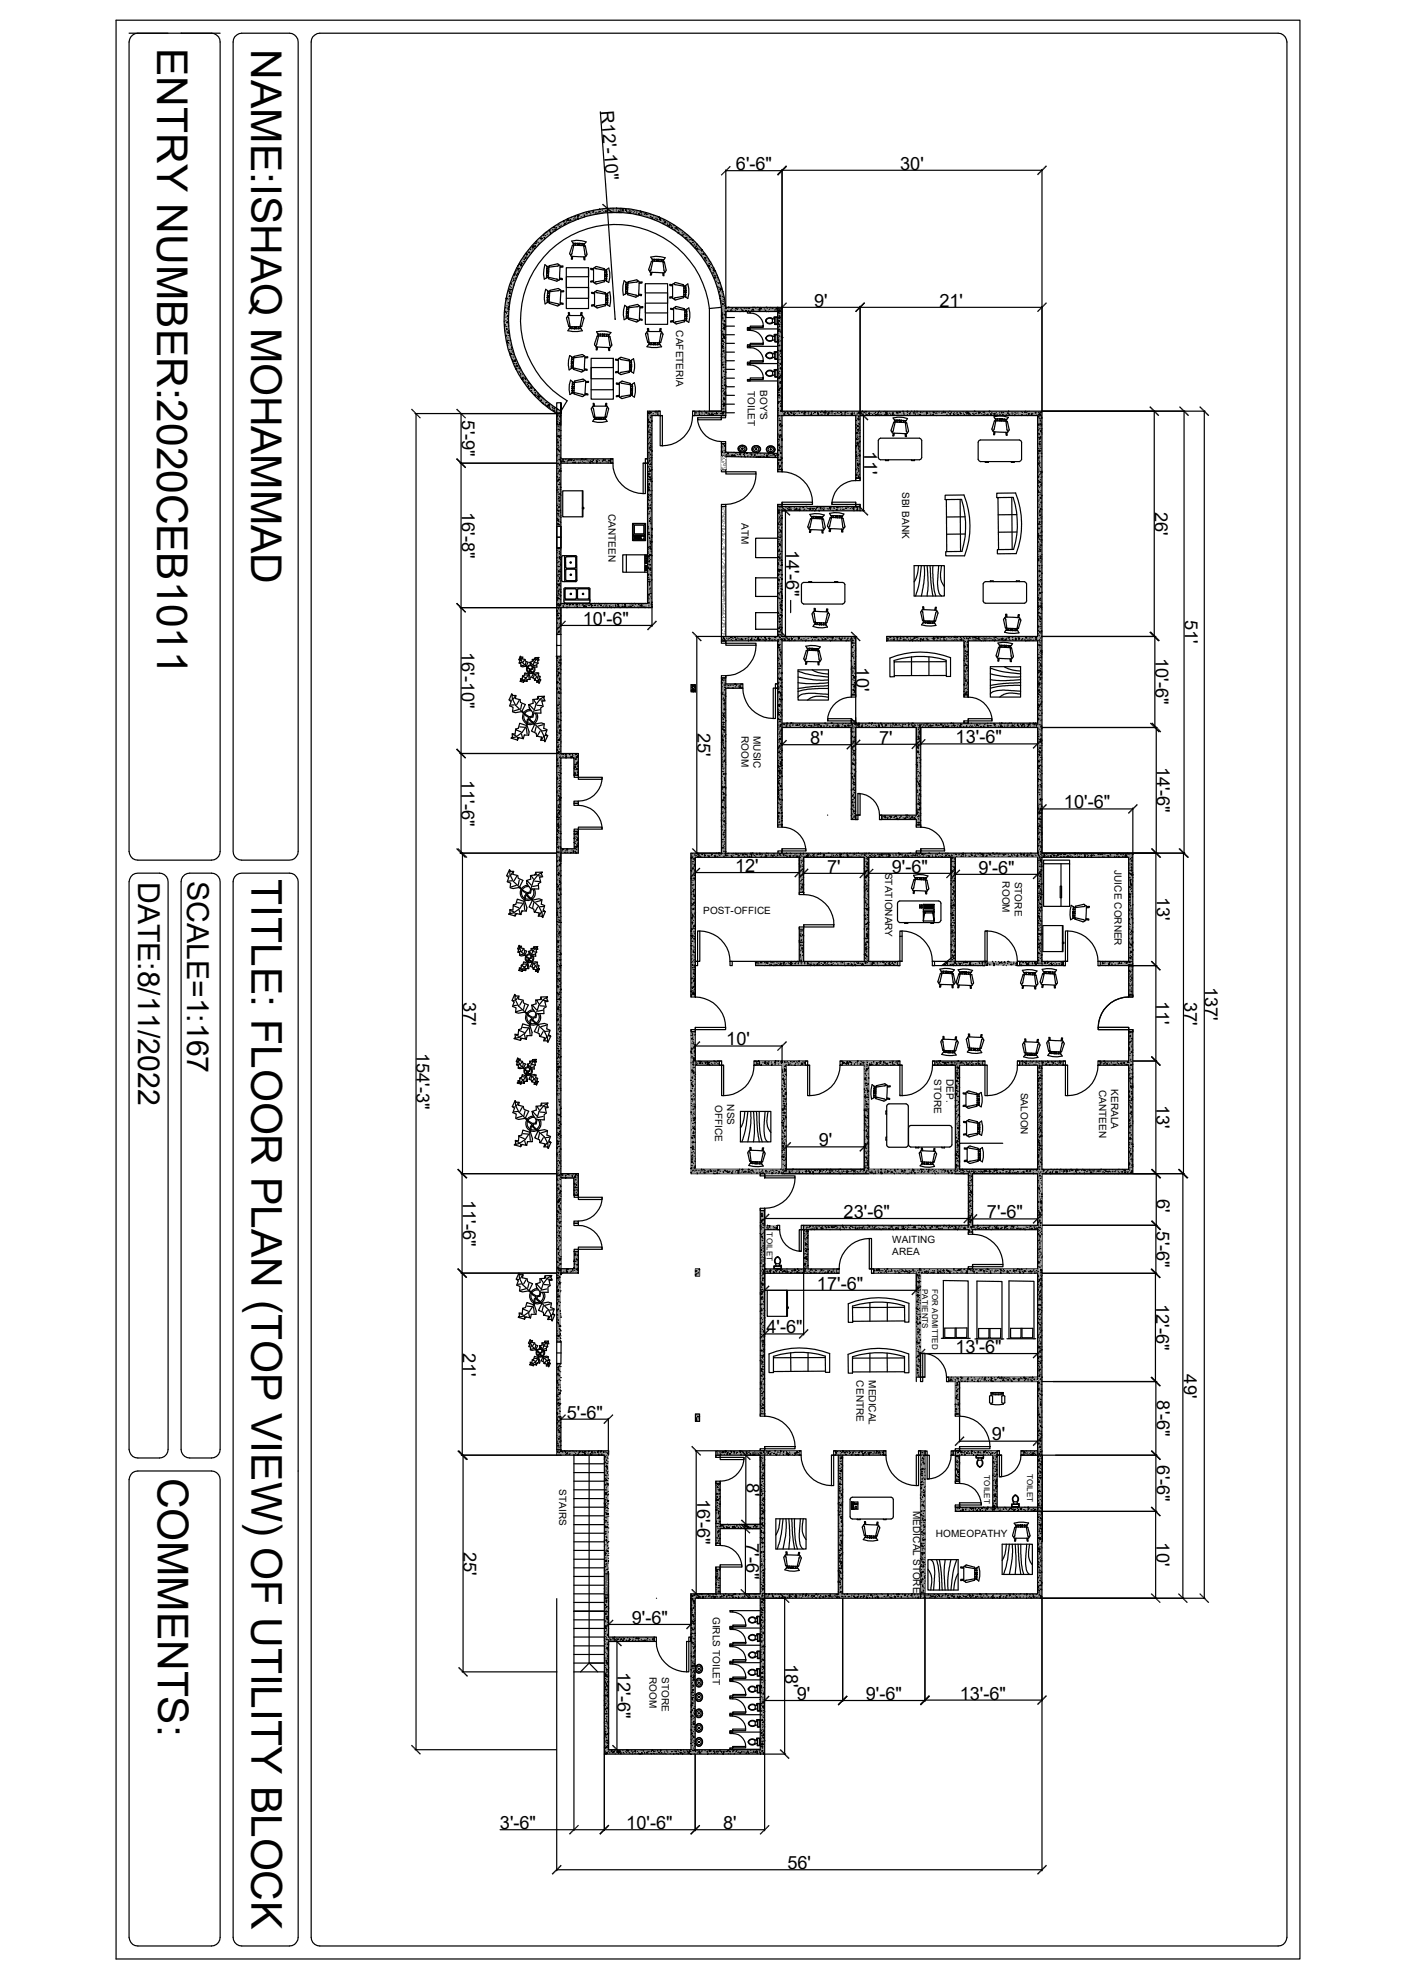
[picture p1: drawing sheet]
<svg xmlns="http://www.w3.org/2000/svg" width="297mm" height="420mm" viewBox="0 0 297 420" stroke-linecap="round" stroke-linejoin="round" font-family="sans-serif">
<defs><g id="words">
<g font-size="9">
<text x="33.2" y="10.1" transform="rotate(90 33.2 10.1)">ENTRY NUMBER:2020CEB1011</text>
<text x="53.1" y="10.4" transform="rotate(90 53.1 10.4)">NAME:ISHAQ MOHAMMAD</text>
<text x="53.2" y="186.1" transform="rotate(90 53.2 186.1)">TITLE: FLOOR PLAN (TOP VIEW) OF UTILITY BLOCK</text>
<text x="33.4" y="312.6" transform="rotate(90 33.4 312.6)">COMMENTS:</text>
</g>
<g font-size="6.4">
<text x="29.3" y="186.6" transform="rotate(90 29.3 186.6)">DATE:8/11/2022</text>
<text x="39.6" y="186.4" transform="rotate(90 39.6 186.4)">SCALE=1:167</text>
</g>
<g font-size="3.9">
<text x="127.1" y="23.5" transform="rotate(86 127.1 23.5)">R12'-10&quot;</text>
<text x="155.7" y="36">6'-6&quot;</text>
<text x="190.4" y="35.9">30'</text>
<text x="172.3" y="64.9">9'</text>
<text x="198.7" y="64.9">21'</text>
<text x="97.7" y="88.9" transform="rotate(90 97.7 88.9)">5'-9&quot;</text>
<text x="182.8" y="95.4" transform="rotate(90 182.8 95.4)">11'</text>
<text x="97.7" y="108.3" transform="rotate(90 97.7 108.3)">16'-8&quot;</text>
<text x="244.3" y="108.4" transform="rotate(90 244.3 108.4)">26'</text>
<text x="166.3" y="116.4" transform="rotate(90 166.3 116.4)">14'-6&quot;</text>
<text x="250.6" y="131.2" transform="rotate(90 250.6 131.2)">51'</text>
<text x="97.7" y="137.9" transform="rotate(90 97.7 137.9)">16'-10&quot;</text>
<text x="123.3" y="132.2">10'-6&quot;</text>
<text x="181.1" y="141.2" transform="rotate(90 181.1 141.2)">10'</text>
<text x="244.5" y="139.3" transform="rotate(90 244.5 139.3)">10'-6&quot;</text>
<text x="147.6" y="155.1" transform="rotate(90 147.6 155.1)">25'</text>
<text x="171.4" y="157.4">8'</text>
<text x="186" y="157.4">7'</text>
<text x="202.1" y="157.2">13'-6&quot;</text>
<text x="97.7" y="165" transform="rotate(90 97.7 165)">11'-6&quot;</text>
<text x="244.7" y="162.2" transform="rotate(90 244.7 162.2)">14'-6&quot;</text>
<text x="225" y="171">10'-6&quot;</text>
<text x="155.5" y="184.5">12'</text>
<text x="175" y="184.7">7'</text>
<text x="188.6" y="184.7">9'-6&quot;</text>
<text x="207" y="184.9">9'-6&quot;</text>
<text x="244.7" y="189.8" transform="rotate(90 244.7 189.8)">13'</text>
<text x="254.9" y="208.9" transform="rotate(90 254.9 208.9)">137'</text>
<text x="98" y="211.9" transform="rotate(90 98 211.9)">37'</text>
<text x="244.6" y="211.8" transform="rotate(90 244.6 211.8)">11'</text>
<text x="250.5" y="211.9" transform="rotate(90 250.5 211.9)">37'</text>
<text x="153.6" y="221.2">10'</text>
<text x="88.1" y="222.8" transform="rotate(90 88.1 222.8)">154'-3&quot;</text>
<text x="244.6" y="233.8" transform="rotate(90 244.6 233.8)">13'</text>
<text x="173.2" y="242.5">9'</text>
<text x="97.9" y="253.8" transform="rotate(90 97.9 253.8)">11'-6&quot;</text>
<text x="178.4" y="257.7">23'-6&quot;</text>
<text x="208.8" y="257.8">7'-6&quot;</text>
<text x="244.7" y="253.7" transform="rotate(90 244.7 253.7)">6'</text>
<text x="244.6" y="260.5" transform="rotate(90 244.6 260.5)">5'-6&quot;</text>
<text x="172.8" y="272.9">17'-6&quot;</text>
<text x="244.6" y="275.8" transform="rotate(90 244.6 275.8)">12'-6&quot;</text>
<text x="97.9" y="286.2" transform="rotate(90 97.9 286.2)">21'</text>
<text x="162.1" y="282.1">4'-6&quot;</text>
<text x="202.1" y="286.2">13'-6&quot;</text>
<text x="250.4" y="290.8" transform="rotate(90 250.4 290.8)">49'</text>
<text x="244.7" y="296.3" transform="rotate(90 244.7 296.3)">8'-6&quot;</text>
<text x="119.9" y="300.1">5'-6&quot;</text>
<text x="209.8" y="304.8">9'</text>
<text x="244.7" y="310.1" transform="rotate(90 244.7 310.1)">6'-6&quot;</text>
<text x="147.4" y="317.1" transform="rotate(90 147.4 317.1)">16'-6&quot;</text>
<text x="157.9" y="313.8" transform="rotate(90 157.9 313.8)">8'</text>
<text x="98.1" y="328.3" transform="rotate(90 98.1 328.3)">25'</text>
<text x="157.8" y="326.5" transform="rotate(90 157.8 326.5)">7'-6&quot;</text>
<text x="244.6" y="326.4" transform="rotate(90 244.6 326.4)">10'</text>
<text x="133.6" y="343.6">9'-6&quot;</text>
<text x="130.6" y="353.7" transform="rotate(90 130.6 353.7)">12'-6&quot;</text>
<text x="166.1" y="352" transform="rotate(90 166.1 352)">18'</text>
<text x="168.6" y="359.6">9'</text>
<text x="183.1" y="359.6">9'-6&quot;</text>
<text x="203" y="359.6">13'-6&quot;</text>
<text x="105.8" y="387">3'-6&quot;</text>
<text x="132.5" y="387">10'-6&quot;</text>
<text x="153" y="387">8'</text>
<text x="166.6" y="395.5">56'</text>
</g>
<g font-size="2.1">
<text x="143" y="69.9" transform="rotate(90 143 69.9)">CAFETERIA</text>
<text x="158.2" y="82.6" transform="rotate(90 158.2 82.6)">TOILET</text>
<text x="160.8" y="82.5" transform="rotate(90 160.8 82.5)">BOY'S</text>
<text x="190.8" y="104.1" transform="rotate(90 190.8 104.1)">SBI BANK</text>
<text x="128.7" y="108.8" transform="rotate(90 128.7 108.8)">CANTEEN</text>
<text x="156.9" y="110.6" transform="rotate(90 156.9 110.6)">ATM</text>
<text x="156.8" y="155.7" transform="rotate(90 156.8 155.7)">ROOM</text>
<text x="159.4" y="155.7" transform="rotate(90 159.4 155.7)">MUSIC</text>
<text x="187.2" y="184.6" transform="rotate(90 187.2 184.6)">STATIONARY</text>
<text x="235.8" y="184.1" transform="rotate(90 235.8 184.1)">JUICE CORNER</text>
<text x="212.1" y="186.5" transform="rotate(90 212.1 186.5)">ROOM</text>
<text x="214.7" y="186.5" transform="rotate(90 214.7 186.5)">STORE</text>
<text x="148.8" y="193.3">POST-OFFICE</text>
<text x="151.3" y="233.7" transform="rotate(90 151.3 233.7)">OFFICE</text>
<text x="153.8" y="233.6" transform="rotate(90 153.8 233.6)">NSS</text>
<text x="197.7" y="228.3" transform="rotate(90 197.7 228.3)">STORE</text>
<text x="200.2" y="228.3" transform="rotate(90 200.2 228.3)">DEP.</text>
<text x="215.9" y="231.2" transform="rotate(90 215.9 231.2)">SALOON</text>
<text x="232.5" y="230.6" transform="rotate(90 232.5 230.6)">CANTEEN</text>
<text x="235.1" y="230.5" transform="rotate(90 235.1 230.5)">KERALA</text>
<text x="188.8" y="263">WAITING</text>
<text x="188.8" y="265.6">AREA</text>
<text x="181.2" y="292.1" transform="rotate(90 181.2 292.1)">CENTRE</text>
<text x="183.8" y="292" transform="rotate(90 183.8 292)">MEDICAL</text>
<text x="118.3" y="315.1" transform="rotate(90 118.3 315.1)">STAIRS</text>
<text x="193.2" y="319.7" transform="rotate(90 193.2 319.7)">MEDICAL STORE</text>
<text x="197.9" y="325.1">HOMEOPATHY</text>
<text x="150.8" y="342.1" transform="rotate(90 150.8 342.1)">GIRLS TOILET</text>
<text x="137.4" y="354.8" transform="rotate(90 137.4 354.8)">ROOM</text>
<text x="140" y="354.9" transform="rotate(90 140 354.9)">STORE</text>
</g>
<g font-size="1.7">
<text x="162.2" y="260.8" transform="rotate(90 162.2 260.8)">TOILET</text>
<text x="195.1" y="272.8" transform="rotate(90 195.1 272.8)">PATIENTS</text>
<text x="197.2" y="272.8" transform="rotate(90 197.2 272.8)">FOR ADMITTED</text>
<text x="217.3" y="311.8" transform="rotate(90 217.3 311.8)">TOILET</text>
<text x="208.2" y="312.1" transform="rotate(90 208.2 312.1)">TOILET</text>
</g>
</g></defs>
<path d="M203 307.9h7M210.9 307.9h1M216 307.9h4.4v18.3v-18.3" fill="none" stroke="#000" stroke-width=".25"/>
<g fill="#939598">
<path d="M201.6 307h.5l-.5 .9z"/>
<path d="M202.1 307v.9h-.5z"/>
</g>
<path d="M201.7 307.8h.1M201.8 307.4h.1M201.8 307.3h.1M201.8 307.6h.1M201.8 307h.1M201.8 307.2h.1M201.8 307.8h.1M201.9 307.7h.1" fill="none" stroke="#fff" stroke-width=".25"/>
<path d="M195.7 307.9h.4M201.2 307.9h.9" fill="none" stroke="#000" stroke-width=".25"/>
<g fill="#939598">
<path d="M219.5 307h.9l-.9 .9z"/>
<path d="M220.4 307v.9h-.9z"/>
<path d="M216.5 307h3l-3 .9z"/>
<path d="M216.5 307.9l3-.9v.9z"/>
<path d="M160.8 338.2h1l-1 32.9z"/>
<path d="M161.8 338.2v32.9h-1z"/>
<path d="M147.1 370.2h13.7l-13.7 .9z"/>
<path d="M147.1 371.1l13.7-.9v.9z"/>
<path d="M146.2 347.3h.9l-.9 23.8z"/>
<path d="M147.1 347.3v23.8h-.9z"/>
<path d="M128.7 370.2h17.5l-17.5 .9z"/>
<path d="M128.7 371.1l17.5-.9v.9z"/>
<path d="M128.7 346.4h9.7l-9.7 .9z"/>
<path d="M128.7 347.3l9.7-.9v.9z"/>
<path d="M127.8 347.3h.9l-.9 23.8z"/>
<path d="M128.7 347.3v23.8h-.9z"/>
</g>
<g fill="none" stroke="#000" stroke-width=".25">
<path d="M194.7 307.9v29.3M195.7 307.9v29.3M202.1 307h9.3M216 307h4.4M216.7 307.2h.1M216.7 307.7h.1M216.7 307.2l.1 .1h-.1zM216.8 307.4h.1M217 307.6h.1M217.1 307h.1M217.3 307.4h.1M217.4 307.7h.1"/>
<path d="M217.7 307.6h.1M218 307h.1M218.1 307.3h.1M218.1 307.7l.1 .1zM218.2 307.8h.1M218.4 307.6h.1M218.4 307.8l.1 .1zM218.5 307.4l.2 .2h-.2zM218.6 307.4h.1M218.8 307.5h.1M218.8 307.1h.1M219 307.7h.1"/>
<path d="M219 307.8h.1M219.5 307.3h.1M219.6 307.7h.1M219.8 307.4h.1M219.9 307.5l.1 .1h-.2zM220.1 307.1h.1M220.1 307.3h.1M220.2 307.8h.1M220.3 307.7h.1M220.3 307l.1 .1h-.1zM160.9 339.6h.1M161 339.2h.1"/>
<path d="M161.1 338.9l.1 .1zM161.2 339.6h.1M161.2 338.5h.1M161.3 338.3l-.1 .1zM161.3 339h.1M161.4 338.4h.1M161.5 339.2h.1M161.5 338.2h.1M161.6 338.5l.2 .1h-.3zM161.6 339.6h.1M161.6 339.2h.1M127.8 358.7v.1"/>
<path d="M127.8 359.7v.2M127.8 348.4h.1M127.8 350.8h.1M127.8 349.3h.1M127.9 353.9h.1M127.9 348.9h.1M127.9 355.8h.1M127.9 348.3h.1M127.9 357.3l.2 .1zM127.9 359.6h.1M127.9 351.2h.1M128 357l.1 .1z"/>
<path d="M128 351.8h.1M128 359.2h.1M128 356.8h.1M128 355.2h.1M128 349.6h.1M128.1 355.9v.2zM128.1 358.6l.1 .2h-.2zM128.1 347.9h.1M128.1 355.1h.1M128.1 352.8h.1M128.1 355.7h.1M128.1 352.4h.1"/>
<path d="M128.1 354.2l.1 .1-.1-.1zM128.1 350.8h.1M128.1 357.8h.1M128.2 354.5l.1 .1-.2 .1zM128.2 359.5h.1M128.2 356.4h.1M128.2 358.4h.1M128.2 348.9h.1M128.2 353.8h.1M128.2 351.3h.1M128.3 356.2h.1M128.3 358.8h.1"/>
<path d="M128.3 357.4h.1M128.3 351.4l.1 .1h-.2zM128.3 352h.1M128.3 353.5h.1M128.3 356.4h.1M128.4 349.9h.1M128.4 357.6h.1M128.4 355.3h.1M128.4 351.8l.1 .1zM128.4 356.6l.1 .1h-.1zM128.4 354.8h.1M128.4 354.3h.1"/>
<path d="M128.4 359.7h.1M128.4 348.6l.1 .1zM128.4 359.1h.1M128.4 358.1h.1M128.4 347.6h.1M128.5 354.7h.1M128.5 358h.1M128.5 347.9h.1M128.5 350.9h.1M128.5 357.4h.1M128.5 350.4l.2 .1zM128.5 353.3h-.2v-.2l.1 .2"/>
<path d="M128.5 358.9h.1M128.5 355.8h.1M128.5 352.2h.1M128.5 353.7h.1M128.6 351.2h.1M128.6 357h.1M128.6 358.6l.1 .1zM128.6 351.9h.1M128.6 355.9h.1M128.6 348.9h.1M128.6 350.1h.1M128.7 349v.1z"/>
<path d="M128.7 354.9h.1M128.7 356.8h.1M128.7 354.5h.1M128.7 349.4h.1M128.7 358.5h.1M128.7 348.1h.1M128.7 353.9h.1M128.7 355.8h.1M128.7 354.5v.2M128.7 352.8h.1M128.7 347.9h.1M128.7 355.8v.1"/>
<path d="M129 346.6h.1M129 346.9h.1M129.2 347.2h.1M129.2 346.9h.1M129.6 346.8h.1M129.9 347h.1M130 346.4h.1M130.4 346.8h.1M130.6 347h.1M130.7 346.8h.1M130.8 346.8h.1M131.1 346.5h.1"/>
<path d="M131.2 347h.1M131.2 347.3h.1M131.4 346.8l.1 .1zM131.6 347.2h.1M131.7 347l.1 .1zM131.8 346.5h.1M131.8 347h.1M132 346.8h.1M132.5 347h.1M132.8 346.5h.1M132.8 347.3h.1M133 347.1h.1"/>
<path d="M133.1 346.8l.2 .1zM133.1 347.1h.1M133.2 346.8h.1M133.8 347.1h.1M133.9 346.8h.1M134 346.5h.1M134.1 347.2h.1M134.4 347.1h.1M134.5 346.8h.1M134.6 346.5l.1 .1h-.1zM134.7 347.3h.1M135 346.5l.1 .2z"/>
<path d="M135 346.8h.1M135 347.1h.1M135.3 346.6h.1M135.3 347.1h.1M135.7 346.8h.1M135.7 347.2h.1M136 347.2h.1M136.1 347.1h.1M136.4 347.2h.1M136.4 347l.1 .1h-.1zM136.5 347.2h.1M136.7 346.5h.1"/>
<path d="M136.8 347h.1M136.9 346.8h.1M137 347.2h.1M137 346.6h.1M137.4 347h.1M137.6 347.3h.1M138 347h.1M138.1 346.7h.1M138.1 346.8h.1M138.3 347.3h.1M146.2 354.6v.1M146.2 353.2h.1"/>
<path d="M146.2 349.9h.1M146.2 358.4h.1M146.2 353.5h.1M146.3 350.3v.1zM146.3 350.6h.1M146.3 351.4h.1M146.3 358.1h.1M146.3 356.2h.1M146.3 349.5h.1M146.3 359.1h.1M146.3 354.5h.1M146.4 352.4l.2 .2h-.3z"/>
<path d="M146.4 357h.1M146.4 356.7h.1M146.4 359.5h.1M146.4 359.4l.1 .1h-.1zM146.4 347.5l.1 .1h-.2zM146.4 351.8h.1M146.4 350.5h.1M146.4 356h.1M146.5 355.5h.1M146.5 357.5h.1M146.5 352.5h.1M146.5 355h.1"/>
<path d="M146.5 359.2h.1M146.5 358l.1 .1zM146.5 357.6l.1-.1v.1zM146.5 352.3h.1M146.5 353.9h.1M146.5 359.7h.1M146.6 348.4h.1M146.6 358.7h.1M146.6 347.5h.1M146.6 351.5h.1M146.6 352.9h.1M146.6 351.8h.1"/>
<path d="M146.6 353.1h.1M146.6 357.6h.1M146.6 356.5h.1M146.6 356.6l.2 .1zM146.6 347.9h.1M146.6 350.8h.1M146.6 356.6h.1M146.6 353.7h.1M146.7 347.6h.1M146.7 355.6h.1M146.7 359.2h.1M146.7 349.8h.1"/>
<path d="M146.7 350.4l.2 .1h-.2zM146.7 357.5h.1M146.7 348.7h.1M146.7 354.5h.1M146.8 355.2l.1 .1zM146.8 354.3h.1M146.8 353.5h.1M146.8 349.5h.1M146.8 347.7h.1M146.8 359.9h.1M146.8 348.6h.1M146.9 354.8h-.2v-.1l.1 .1"/>
<path d="M146.9 352.5h-.2M146.9 351.5h.1M146.9 354.8h.1M146.9 353.8l.1 .1zM146.9 351.9v.2l-.1-.1zM146.9 350.4h.1M146.9 349.9h.1M146.9 358.5h.1M146.9 355.5h.1M146.9 350.6h.1M146.9 349.5h.1M146.9 349.4h.1"/>
<path d="M147 347.9h.1M147 354.5h.1M147 348.3h.1M147 359.5h.1M147.1 352.5v.1M147.1 348.3v.1M147.1 349.2v.1M147.1 355.9h.1M147.1 351.2h.1M160.8 359.5v.1M160.8 346.8h.1M160.8 355.2h.1"/>
<path d="M160.8 347.9h.1M160.8 353.7h.1M160.9 341.7l.1 .1zM160.9 358.1l.1 .1zM160.9 352.6h.1M160.9 344.7h.1M160.9 346.8h.1M160.9 356.8l.1 .2h-.1zM160.9 346.2h.1M160.9 350.4h.1M160.9 351.6h.1M160.9 343.1v.1"/>
<path d="M160.9 348.1h.1M160.9 353.1h.1M161 342.6l.1 .2h-.2zM161 343.9v.1zM161 356.7v.1zM161 355.9h.1M161 350.8h.1M161 345.8h.1M161 350.6h.1M161 343.4h.1M161 358h.1M161 340.3l.1 .1z"/>
<path d="M161 356.7l.1 .1zM161 340.4h.1M161 351.4h.1M161 344.8h.1M161 349.1h.1M161 344.1h.1M161 354h.1M161 345.9h.1M161 349.5h.1M161 343.7h.1M161 358.1h.1M161.1 348.5h.1"/>
<path d="M161.1 351.6h.1M161.1 346.5h.1M161.1 342.7h.1M161.1 340.2h.1M161.1 359h.1M161.1 355.3l.1 .1zM161.1 341.1l.1 .1h-.2zM161.1 353.9l.1 .1-.2-.1zM161.1 345.1h.1M161.1 347.5h.1M161.1 357.2h.1M161.1 347.3h.1"/>
<path d="M161.1 341.7h.1M161.2 357.6h.1M161.2 347.2h.1M161.2 341.6h.1M161.2 340.6h.1M161.2 346.4h.1M161.2 344.6h.1M161.2 350.1h.1M161.2 355h.1M161.2 354.8l.2 .1h-.2zM161.2 360h.1M161.2 352.6h.1"/>
<path d="M161.2 352.8h.1M161.2 342.1h.1M161.2 345.4h.1M161.2 359.2h.1M161.2 353.9l.2 .1zM161.2 340.5l.2 .2h-.2zM161.2 358.4h.1M161.2 344.3h.1M161.2 341.2h.1M161.2 346.1h.1M161.3 353.3h.1M161.3 348.4h.1"/>
<path d="M161.3 342.8h.1M161.3 343.3h.1M161.3 351.1v.1h-.1zM161.3 351.1h.1M161.3 342.3h.1M161.3 345.7h.1M161.3 356h.1M161.4 352.6h.1zM161.4 354h.1M161.4 341.2h.1M161.4 342.2h.1M161.4 348.3l.1 .1z"/>
<path d="M161.4 347.1h.1M161.4 352h.1M161.4 359.6h.1M161.4 348.9h.1M161.4 340.2h.1M161.4 353.7h.1M161.5 344h.1M161.5 357h.1M161.5 351.2v.1M161.5 343.2h.1M161.5 349.6h.1M161.5 349.5h.1"/>
<path d="M161.5 352.7l.2 .1-.2 .1zM161.5 346.8h.1M161.5 355.2h.1M161.5 344.5h.1M161.5 340.1h.1M161.5 348.1h.1M161.5 353.1h.1M161.6 354.8h.1M161.6 355.7h.1M161.6 345.5v.2l-.1-.1zM161.6 358.3v.1zM161.6 358h.1"/>
<path d="M161.6 349.8h.1l-.1 .1zM161.6 340.1l.2 .1M161.6 345.2h.1M161.6 359.2h.1M161.6 344.2h.1M161.7 350.9h.1M161.7 358.2h.1M161.7 350.7h.1M161.7 349.1h.1M161.7 354.1h.1M161.7 359h.1M161.7 347.9h.1"/>
<path d="M161.7 357.2h.1M161.7 356.4h.1M161.7 351.3h.1M161.7 341.2h.1M161.8 348.4h.1M161.8 348.4v.1M161.8 342.8v.1M161.8 355.5h.1M161.8 355.5v.1M161.8 340.9h.1M161.8 356.1h.1M127.8 360.8h.1"/>
<path d="M127.8 369.7h.1M127.8 367.7h.1M127.8 364.4h.1M127.9 366.7h.1M127.9 360.7h.1M127.9 368.7h.1M127.9 365.7h.1M128 369.7l.1 .2zM128 370.6h.1M128 370.5h.1M128 370.8h.1M128 366h.1"/>
<path d="M128 364.7h.1M128 365.2h.1M128 360h.1M128 363.6h.1M128 369.4h.1M128.1 368.4h.1M128.1 366.7h.1M128.1 361.7h.1M128.1 362.6h.1M128.1 360.8h.1M128.1 366.4h.1M128.1 367.4h.1"/>
<path d="M128.1 361.5h.1M128.1 366.9l.1 .2zM128.1 360.5h.1M128.1 366.3h.1M128.1 369.8h.1M128.2 371l.1 .1zM128.2 366.9h.1M128.2 362.7h.1M128.2 365.3h.1M128.2 360.4h.1M128.2 367.1h.1M128.2 364.2h.1l.1 .1z"/>
<path d="M128.2 362h.1M128.2 367.7h.1M128.2 364.2h.1M128.3 363.2h.1M128.3 367.6h.1M128.3 369.6l.1 .1zM128.3 363.7h.1M128.3 362.2h.1M128.3 362.5h.1M128.4 370.8l.1 .1-.2 .1zM128.4 371h.1M128.4 361.1h.1"/>
<path d="M128.4 368.7h.1M128.4 361.5h.1M128.4 368.2h.1M128.4 368.2l.1 .1zM128.4 360.1h.1M128.4 363.2h.1M128.4 361.4l.1 .1zM128.4 368.9h.1M128.4 364.7h.1M128.5 369.7h.1M128.5 369.3h.1M128.5 366.8l.2 .1z"/>
<path d="M128.6 365.7h.1M128.6 360.8h.1M128.6 369.4h.1M128.6 364.4h.1M128.6 362.6h.1M128.6 370.7h.1M128.6 370.1h.1M128.6 365h.1M128.7 365.4v.1zM128.7 361.8h.1M128.7 360.1h.1M128.7 368.8v-.1v.2"/>
<path d="M128.7 368.6v.1M128.7 366.7h.1M128.7 365.7h.1M128.7 360.6h.1M128.8 370.5h.1M128.9 370.8h.1M129.2 370.7h.1M129.4 370.2l.1 .1-.1-.1M129.4 370.6h.1M129.6 370.7l.2 .1zM129.8 370.6h.1M129.9 370.6h.1"/>
<path d="M129.9 370.7h.1M130 370.3h.1M130.1 371.1h.1M130.6 370.5l.1 .2h-.2zM130.6 370.8h.1M130.7 370.4h.1M130.8 370.7l.1 .1h-.2zM130.8 371h.1M130.8 370.8h.1M131.1 370.5h.1M131.2 370.8h.1M131.3 370.5h-.3"/>
<path d="M131.5 370.9h.1M131.7 370.3h.1M131.9 370.8h.1M132 371h.1M132.4 370.6h.1M132.5 370.8h.1M132.5 370.2h.1M132.7 370.5l.2-.1-.1-.1v.2M132.9 370.7h.1M133 370.3h.1M133.1 370.8h.1M133.3 371h.1"/>
<path d="M133.5 370.5h.1M133.7 370.5h.1M133.7 371.1h.1M133.8 370.8h.1M134 370.7h.1M134.2 370.5h.1M134.3 371h.1M134.4 370.5l.1 .1-.2-.1zM134.5 370.9h.1M134.8 370.6h.1M135 371.1h.1M135 371h.1"/>
<path d="M135.1 370.9h.1M135.4 371.1l-.1-.1v.1M135.6 370.3h.1M135.7 370.9h.1M135.8 370.8h.1M135.8 370.9l-.1 .2zM136 370.4h.1M136.1 370.5h.1M136.4 371h.1M136.4 370.8h.1M136.8 370.8h.1l-.1 .1zM137 370.8h.1"/>
<path d="M137 370.5h.1M137 371h.1M137.3 370.6h.1M137.7 371h.1M137.8 370.6h.1M137.8 371.1h.1M137.8 370.5h.1M138 370.2v.2l-.1-.1zM138.2 371h.1M138.3 370.5l.1 .1zM138.3 371h.1M138.5 371.1h.1"/>
<path d="M138.6 370.5h.1M138.9 371.1h.1M139 370.5h.1M139.1 370.4h.1M139.4 370.7v.1h-.1zM139.6 371.1h.1M139.7 370.2l.1 .1zM139.7 370.6h.1M139.8 370.2h.1M139.9 370.9h.1M140 370.9h.1M140.3 371.1h.1"/>
<path d="M140.5 370.7h.1M140.6 371h.1M140.9 371.1h.1M141.1 370.5h.1M141.1 370.2h.1M141.2 370.7h.1M141.8 371.1h.1M142 370.6h.1M142.2 370.6h.1M142.5 371.1h.1M142.6 370.5h.1M143 370.5v.1h-.1z"/>
<path d="M143 371h.1M143.1 371h.1M143.3 370.2h.1M143.4 371h.1M143.5 370.5h.1M143.6 371.1h-.1M143.8 370.8h.1M144 370.8l.1 .1zM144 370.3h.1M144 370.2h.1M144.1 370.8h.1M144.4 371v.1z"/>
<path d="M144.6 370.2h.1M144.7 370.6h.1M144.7 370.8h.1M145 370.7h.1M145.3 370.3h.1M145.4 370.6h.1v-.1l-.1 .2M145.5 371h.1M145.7 370.8l.2 .2h-.2zM145.8 370.5h.1M145.9 370.3h.1M146 370.5h.1M146 371.1h.1"/>
<path d="M146.1 370.6h.1M146.2 362.2l.1 .1zM146.2 368.9h.1M146.2 366h.1M146.2 362.2h.1M146.2 368h.1M146.2 361.2h.1M146.2 366.2h.1M146.2 360.6h.1M146.2 367h.1M146.2 360.8h.1M146.3 363.1v.1z"/>
<path d="M146.3 365.9h.1M146.3 361.1h.1M146.3 360.1h.1M146.3 363.4h.1M146.3 360.8l.1 .1zM146.3 364.9h.1M146.3 368.3h.1M146.3 366.6l.2 .2h-.2zM146.3 360.4l.1-.1 .1 .1zM146.3 363.9h.1M146.3 366.1h.1M146.4 367.5h.1"/>
<path d="M146.4 364.4h.1M146.4 362.8h.1M146.4 361.9h.1M146.4 369.3h.1M146.5 367.9h.1M146.5 361.8h-.2M146.5 360.8h.1M146.5 360.4h.1M146.5 363.1h.1M146.5 365.4h.1M146.5 367.2h.1M146.6 370.3h.1"/>
<path d="M146.6 368.7h.1M146.6 370.3v.1h-.1zM146.6 363.6h.1M146.6 366.4h.1M146.6 361.4h.1M146.6 363.1h.1M146.7 364.6l.1 .1-.2 .1zM146.7 364.3h.1M146.7 360.3h.1M146.7 367.5l.1 .1zM146.7 369.9h.1M146.7 368.3h.1"/>
<path d="M146.8 370.4h.1M146.8 362.4h.1M146.8 367.4h.1M146.8 364.2h.1M146.9 361.5h.1M146.9 365.5h.1M146.9 370.2l.1 .2zM146.9 364.7v.2zM146.9 371.1h.1M146.9 366h.1M146.9 363.4h.1M146.9 368.4h.1"/>
<path d="M146.9 369.5h.1M147 361.1h.1M147 366.7h.1M147 361.6h.1M147 364.4h.1M147 365.3h.1M147.1 368.9v.1M147.1 362h.1M147.1 370.5h.1M147.1 369.4h.1M147.1 370.6h.1M147.1 362.6l-.1-.1 .1 .2"/>
<path d="M147.2 370.4h.1M147.5 370.4h.1M147.5 370.9h.1M147.9 370.7h.2l-.2-.2v.2M147.9 370.4h.1M148 370.8v.1l-.1-.1zM148 371h.1M148 370.8h.1M148.3 370.9h.1M148.4 370.5h.1M148.5 370.4h.1M149.1 370.4h.1"/>
<path d="M149.6 370.6h.1M149.6 370.7h.1M149.7 371.1h.1M149.8 370.5h.1M149.8 371h.1M150.1 370.6h.1M150.1 370.3l.2 .2h-.2zM150.5 370.5h.1M150.5 371h.1M150.9 370.5h.1M151 370.5h.1M151 371h.1"/>
<path d="M151.2 370.8l.1 .1-.2 .1zM151.6 370.5v.2l-.1-.1zM151.7 370.5h.1M151.8 371h.1M151.8 370.7h.1M152 370.6h.1M152.1 370.3h.1M152.4 370.5h.1M152.4 370.3h.1M152.6 370.6l.1 .1zM152.9 371h.1M153 371.1v-.1v.1"/>
<path d="M153 370.6h.1M153.1 370.7h.1M153.1 370.8h.1M153.3 370.5h.1M153.7 370.6h.1M153.8 370.6h.1M153.9 370.4h.1M154.1 370.3l.1 .1zM154.1 371.1h.1M154.3 370.6h.1M154.5 370.6h.1M154.6 371.1h.1"/>
<path d="M154.9 370.6h.1M155.1 370.4h.1M155.2 370.3v.2l-.1-.1zM155.3 371.1h.1M155.4 371h.1M155.6 370.7h.1M155.8 370.5h.1M155.9 370.4h.1M156.1 370.8h.1M156.3 370.7h.1M156.6 370.8l.1 .1h-.2zM156.9 370.7h.1"/>
<path d="M156.9 370.6h.1M157.3 370.7h.1M157.6 370.7h.1M157.8 371h.1M157.9 370.9h.1M158 370.7h.1M158.1 370.5h.1M158.2 370.8h.1M158.2 370.5h.1M158.5 371l-.2-.1 .2 .1M158.7 370.2h.1M158.8 370.8h.1"/>
<path d="M159.1 370.9h.1M159.4 370.5h.1M159.4 370.6h.1M159.5 370.8h.1M159.8 370.6l.1 .1zM159.9 370.7h.1M160 370.3h.1M160.1 371h.1M160.1 370.8h.1M160.1 370.2h.1M160.2 370.6v.1h-.1zM160.3 371h.1"/>
<path d="M160.7 370.5h.1M160.7 370.3h.1M160.8 370.8h.1M160.9 371.1h.1M160.9 365.9h.1M160.9 365h.1M160.9 362h.1M160.9 366.9h.1M160.9 366.4h.1M161 369.4v.2zM161 360.8h.1M161 361.6h.1"/>
<path d="M161 367.9h.1M161 362.9h.1M161 367.2h.1M161 362h.1M161.1 366.1h.1M161.1 366.6l.1 .2zM161.1 363.9h.1M161.1 370.6h.1M161.1 362.8h.1M161.2 369l.1 .1-.1 .1zM161.2 368.9h.1M161.2 368.4h.1"/>
<path d="M161.2 362h.1M161.2 369.6h.1M161.2 363.9h.1v.1zM161.2 368.6h.1M161.2 370.4l.2 .1zM161.2 367.5h.1M161.2 364.9h.1M161.3 364h.1M161.3 369.9h.1M161.3 366.5h.1M161.3 367.2h.1M161.3 369.6h.1"/>
<path d="M161.3 365.5h.1M161.3 361h.1M161.4 369l.1 .1zM161.4 364.5h.1M161.4 364.4h.1M161.4 363.1h.1M161.4 365.9h.1M161.4 361.1l.1 .1zM161.4 370.9h.1M161.4 360.4h.1M161.5 368.4h.1M161.5 365.2h.1"/>
<path d="M161.5 363.4h.1M161.5 367.6l.1 .1h-.1zM161.5 366.9l.2 .2h-.2zM161.5 366.9h.1M161.5 362h.1M161.5 370.8h.1M161.5 360.1h.1M161.5 362.3h.1M161.5 371.1h.1M161.5 364.2h.1M161.5 361.3h.1M161.6 360.8h.1"/>
<path d="M161.6 361.5h.1M161.6 360.3h.1M161.6 366.2l.1 .1h-.1zM161.6 366.4h.1M161.6 363h.1M161.7 366.9h.1M161.7 367.9h.1M161.7 369.5h.1M161.8 364.8v.1M161.8 368.3h.1M161.8 368.3v.1M161.8 362.1h.1"/>
<path d="M161.8 365.4h.1M161.8 363.9h.1"/>
</g>
<g fill="#939598">
<path d="M178.3 307h8.6l-8.6 .9z"/>
<path d="M178.3 307.9l8.6-.9v.9z"/>
<path d="M177.3 307h1l-1 .9z"/>
<path d="M177.3 307.9l1-.9v.9z"/>
<path d="M176.8 307h.5l-.5 .9z"/>
<path d="M177.3 307v.9h-.5z"/>
<path d="M152.4 322.5h8.4l-8.4 .9z"/>
<path d="M152.4 323.4l8.4-.9v.9z"/>
<path d="M151.4 313.9h1l-1 12.6z"/>
<path d="M152.4 313.9v12.6h-1z"/>
<path d="M137.9 87h1.3l-1.3 .9z"/>
<path d="M137.9 87.9l1.3-.9v.9z"/>
<path d="M137 87h.9l-.9 41.6z"/>
<path d="M137.9 87v41.6h-.9z"/>
<path d="M118.7 127.7h18.3l-18.3 .9z"/>
<path d="M118.7 128.6l18.3-.9v.9z"/>
<path d="M118.7 97.1h10.5l-10.5 .9z"/>
<path d="M118.7 98l10.5-.9v.9z"/>
<path d="M117.8 116h.9l-.9 12.6z"/>
<path d="M118.7 116v12.6h-.9z"/>
<path d="M117.8 87.5l.9-.5-.9 24.4z"/>
<path d="M118.7 87v24.4h-.9z"/>
</g>
<g fill="none" stroke="#000" stroke-width=".25">
<path d="M117.8 90.8v.1M117.8 88.6h.1M117.8 91.8h.1M117.8 89.5v.1M117.8 96.4v.1M117.8 88.1l.1-.1v.1zM117.8 88.2h.1M117.8 93.2h.1M117.8 97.4h.1M117.8 87.6h.1M117.8 95h.1M117.9 98.1h.1"/>
<path d="M117.9 92.3h.1M117.9 92.2h.1M117.9 95h.1zM117.9 89.2h.1M117.9 93h.1M118 94.2h.1M118 99.1h.1M118 93.6l.1 .1zM118 87.9h.1M118 98.6h.1M118 96.1h.1M118 93.4h.1"/>
<path d="M118 87.4l.2 .1h-.2zM118.1 98v.1h-.1zM118.1 90.2h.1M118.1 95.2h.1M118.1 88.6h.1M118.1 99.1h.1M118.1 94.2h.1M118.1 92.2l.1 .1zM118.2 99.9h.1M118.2 95.2l.1 .1zM118.2 91.2h.1M118.2 97.2h.1"/>
<path d="M118.2 94.7h.1M118.2 96.2h.1M118.2 90.8l.1 .1zM118.2 89.9h.1M118.2 87.8h.1M118.2 94.5h.1M118.3 95.5h.1M118.3 90.3h.1M118.3 87.2h.1M118.3 92.2h.1M118.3 99.5l.1 .2h-.1zM118.3 99.4h.1"/>
<path d="M118.4 98.3h.1M118.4 98.4h.1M118.4 92.4v.1h-.1zM118.4 97.2h.1M118.4 89.4v.1zM118.4 88.9h.1M118.4 97.3h.1M118.4 91.1h.1M118.4 95.6h.1M118.4 88.3h.1M118.4 96.3h.1M118.4 96.7h.1"/>
<path d="M118.5 93.2h.1M118.5 98.1h.1M118.5 88l.1 .1h-.2zM118.5 97.2h.1M118.5 95.2h.1M118.5 94.2h.2M118.6 89.7h-.2l.1-.1 .1 .2M118.6 89.2h.1M118.6 97.9h.1M118.6 93.2h.1M118.6 99.5h.1M118.6 92.3h.1"/>
<path d="M118.6 99.1h.1M118.6 97.5l.2 .1h-.2zM118.6 92.1h.1M118.6 90.1h.1M118.6 92.8h.1M118.6 96.8h.1M118.7 99.6v.1M118.7 99.6h.1M118.7 87.9h.1M118.7 91.1h.1M118.8 97.9h.1M119 97.2h.1"/>
<path d="M119.1 97.5l.1 .1zM119.2 97.2h.1M119.3 97.7h.1M119.4 97.7h.1M119.7 97.2h.1M120 97.7h.1M120 98h.1M120.2 97.3l.1 .2zM120.3 97.2h.1M120.5 97.2l.1 .1zM120.6 97.2h.1M120.8 97.2l.2 .1-.2 .1z"/>
<path d="M120.9 97.2h.1M121.2 97.8h.1M121.2 97.9h.1M121.3 97.5h.1M121.4 97.4h.1M121.6 97.3h.1M121.7 97.8v.1h-.1zM122 97.3h.1M122.3 97.3h.1M122.4 97.8h.1M122.4 98h.1M122.7 97.3h.1"/>
<path d="M122.8 97.8h.1M122.9 97.3h.1M123 97.1h.2M123.1 97.2h.1M123.2 97.6h.1M123.4 97.2h.1M123.5 97.8h.1M123.5 97.4h.1M123.7 97.9h.1M123.9 97.2l-.1-.1 .1 .1M124.1 97.1h.1M124.2 97.4h.1"/>
<path d="M124.4 97.5h.1M124.8 97.8v.1zM124.8 97.4h.1M124.8 97.6h.1M124.9 98h.1M125.2 97.3h.1M125.3 97.6v.1l-.1-.1M125.4 97.9h.1M125.6 97.4h-.1M125.6 97.2h.1M126.1 97.5h.1M126.2 97.9h.1"/>
<path d="M126.2 97.4h.1M126.2 97.5l.2 .1zM126.4 97.2h.1M126.7 97.5h.1M127 97.9h.1M127.4 97.5h.1M127.5 97.6h.1M127.6 97.2h.1M127.7 97.2l.1 .2zM128 97.2h.1M128.1 97.5h.1M128.4 97.7h.1"/>
<path d="M128.7 97.9h.1M128.7 97.5h.1M128.8 97.4l.1 .1zM129 97.5h.1M129.2 97.1h.1M137 93.1h.1M137 91.3l.1 .1h-.1M137 90.1v.1M137 89.5h.1M137 87.9h.1M137.1 92.9h.1M137.1 88.7l.1 .1z"/>
<path d="M137.1 92.8h.1M137.1 90.2l.1 .1h-.2zM137.1 97.8h.1M137.1 90.2h.1M137.1 90h.1M137.2 88.9h.1M137.2 99.8h.1M137.2 95.8h.1M137.2 98h.1M137.2 98.8h.1M137.2 87.3l.1 .1zM137.2 96.3h.1"/>
<path d="M137.2 97.7h.1M137.3 87.4v.1h-.1zM137.3 89.9h.1M137.3 89.2l.2 .1-.3 .1zM137.3 91.4h.1M137.3 93.9h-.1M137.3 91.1h.1M137.3 96.7h.1M137.3 97h.1M137.3 91.9h.1M137.3 95.7h.1M137.3 94.9h.1"/>
<path d="M137.4 99.8h.1M137.4 99.1h.1M137.4 94.6h.1M137.4 87h.1M137.4 99.4h.1M137.4 93.6h.1M137.4 97.4l.1 .1zM137.5 90.9h.1M137.5 95.9h.1M137.5 92.6h.1M137.5 87.5h.1M137.5 98.3h.1"/>
<path d="M137.5 92.5h.1M137.5 95h.1M137.5 92.3h.1M137.5 97.3h.1M137.5 91.5h.1M137.5 99.5l.2 .2zM137.5 98.7h.1M137.5 96.3h.1M137.5 90.5h.1M137.6 87.1l.2 .1-.2 .1zM137.6 94.6v.1zM137.6 91.9h.1"/>
<path d="M137.6 93.9h.1M137.6 88.3h.1M137.6 89.5h.1M137.6 95.2h.1M137.6 94.2h.1M137.6 99.5h.1M137.6 88.4h.1M137.6 96.1h.1M137.6 96.9h.1M137.7 88h.1M137.7 98.2l.1 .1zM137.7 93.2h.1"/>
<path d="M137.7 94.4h.1M137.7 87.4h.1M137.7 93.4h.1M137.7 89.5h.1M137.7 92.2h.1M137.7 92.9h.1M137.8 91.8v.1h-.1zM137.8 97.9h.1M137.8 95.1h.1M137.8 91.1h.1M137.8 90h.1M137.8 90.1h.1"/>
<path d="M137.8 89h.1M137.8 96.8l.1 .1zM137.8 99.4h.1M137.8 93.9h.1M137.8 97.3h.1M137.9 89v.2M137.9 89v.1M137.9 98.8h.1M137.9 90.7h.1M137.9 88h.1M137.9 87.8h.1M137.9 94.6h.1"/>
<path d="M137.9 99.3v.1M137.9 96.3h.1M138 95.4l-.1 .1M138.2 87.5h.1M138.6 87.1h.2h-.2M138.7 87.9h-.1M138.8 87h.1M138.9 87.3h.1M139.1 87.8h.1M117.8 118.1h.1M117.8 103.6v.1M117.8 116.4v.1"/>
<path d="M117.8 107h.1M117.8 103.8h.1M117.8 118v.1M117.8 118.6h.1M117.8 107.9h.1M117.9 116.9h.1M117.9 110.8h.1M117.9 103h.1M117.9 109.7h.1M117.9 100.8v.1h-.1zM117.9 103.1h.1M117.9 108h.1"/>
<path d="M117.9 119.1h.1M117.9 108.6h.1M117.9 100.2h.1M117.9 106.9h.1M117.9 116h.2M117.9 108.7h.1M117.9 103.5h.1M118 101.6l.2 .1-.3 .1zM118 110l.1 .1zM118 117.9h.1M118 107.7h.1M118 119.8h.1"/>
<path d="M118 106.6h.1M118 104.2h.1M118 104.1h.1M118.1 110.8v.1h-.1zM118.1 105.6h.1M118.1 109h.1M118.1 109.9h.1M118.1 110.8h.1M118.1 100.1h.1M118.1 101.4h.1M118.1 118.9h.1M118.1 104.6h.1"/>
<path d="M118.1 108.1h.1M118.1 108.6l.1 .1zM118.2 105.1h.1M118.2 116.1h.1M118.2 103.5h.1M118.2 110.3h.1M118.2 108l.1 .1zM118.2 110h.1M118.2 102.5h.1M118.2 105.5h.1M118.2 107.2l.1 .1zM118.2 119.9h.1"/>
<path d="M118.2 101.4h.1M118.2 119.8h.1M118.2 111h.1M118.2 106h.1M118.3 116.7h.1M118.3 106h.1M118.3 100.4h.1M118.3 118.8h.1M118.3 109.2h.1M118.3 111h.1M118.3 117.8h.1M118.3 117.1h.1"/>
<path d="M118.4 101.1h-.2M118.4 116.8h.1M118.4 116h.1M118.4 106.7h.1M118.4 101.6h.1M118.4 117.2h.1M118.4 105.2v.1zM118.4 118v.1zM118.4 105.8v.1l-.1 .1zM118.4 102.1h.1M118.4 107.1h.1M118.4 117.9h.1"/>
<path d="M118.4 104.4l.2 .1zM118.5 119.4h.1M118.5 117h.1M118.5 102.3h.1M118.5 103.6h.1M118.5 110.4h.1M118.5 102.4l-.1 .1zM118.5 103.1h.1M118.5 118.4h.1M118.5 107.9h.1M118.5 118.3h.1M118.6 108h.1"/>
<path d="M118.6 117.4h.1M118.6 119.1h.1M118.6 108.4h.1M118.6 103v.2zM118.6 119.5v.1zM118.6 117.9h.1M118.6 103.5h.1M118.6 110.5h.1M118.6 116.3h.1M118.7 104.1h.1M118.7 104.8h.1M118.7 109.5h.1"/>
<path d="M118.7 119.6h.1M118.7 109.1h.1M137 105.9h.1M137 106.6h.2M137 105.6v.1M137 119.8v.1M137 106.6h.1M137 108.7h.1M137 100.2h.1M137 102.9h.1M137 118.3h.1M137 111.6h.1"/>
<path d="M137 118.7h.1M137 106.8h.1M137 111.7h.1M137.1 116.6h.1M137.1 105.1l.1 .1zM137.1 105.8h.1M137.1 116.2h.1M137.1 107.7h.1M137.1 101.9h.1M137.1 103l.1 .1zM137.1 115.7l.1 .2zM137.1 102.8h.1"/>
<path d="M137.1 100.8h.1M137.1 111.4h.1M137.1 107.4h.1M137.1 100.7h.1M137.2 107.7h.1M137.2 117h.1M137.2 105.6h.1M137.2 104.7h.1M137.2 112.7h.1M137.2 117.6h.1M137.2 111.9h.1M137.2 101.4h.1"/>
<path d="M137.2 104.6h.1M137.2 103.7v.1zM137.2 117.6l.2 .2h-.2zM137.2 119.4h.1M137.2 107h.1M137.2 103.5h.1M137.2 103.8h.1M137.3 108.8h.1M137.3 100.2v.1h-.1zM137.3 113v.1h-.1zM137.3 112.6h.1M137.3 107.5h.1"/>
<path d="M137.3 102.5h.1M137.3 101.5h.1M137.3 118.2h.1M137.3 108.6h.1M137.3 113.7h.1M137.3 102.3l.1 .1h-.1zM137.3 118.7l.1 .1-.1 .1zM137.4 104.8h.1M137.4 118.6h.1M137.4 118.7h.1M137.4 102.6h.1M137.4 100.4h.1"/>
<path d="M137.4 105.9h.1M137.4 103.1h.1M137.4 108.2h.1M137.4 113.9h.1M137.4 103.5l-.2 .1v-.2l.2 .2M137.5 114.7h.1M137.5 110.2v.1h-.1zM137.5 100.9v.1zM137.5 117.3v.2zM137.5 113.8h.1M137.5 100.8h.1M137.5 119.6h.1"/>
<path d="M137.5 119.4h.1M137.5 114.3h.1M137.5 105.8h.1M137.5 110.7h.1M137.5 115.6l.2 .1h-.2zM137.5 116l.2 .1zM137.5 109.7h-.1M137.5 103.8h.1M137.5 100.3h.1M137.5 107h.1M137.6 107.4v.1zM137.6 115.7h.1"/>
<path d="M137.6 101.3l.1 .2h-.2zM137.6 115.1h.1M137.6 109.5h.1M137.6 119.5h.1M137.6 109.9h.1M137.6 118.4h.1M137.6 115h.1M137.6 101.8h.1M137.7 106.8h.1M137.7 114.6l.1 .1zM137.7 105.1h.1M137.7 117.4h.1"/>
<path d="M137.7 110.7h.1M137.7 116.3h.1M137.7 110.9h.1M137.7 111.7h.1M137.7 116.7h.1M137.8 104.6v.1h-.1zM137.8 117.4v.1h-.1zM137.8 102.8h.1M137.8 116.3h.1M137.8 105.5h.1M137.8 101.4h.1M137.8 115.3h.1"/>
<path d="M137.8 108.1h.1M137.8 100.7h.1M137.8 114.3h.1M137.8 116.1h.1M137.8 107.7h.1M137.8 113.2l.1 .1zM137.8 112.7h.1M137.8 116.8h.1M137.8 106.3h.1M137.8 113.2h.1M137.9 117.6h.1M137.9 111.9h.1"/>
<path d="M137.9 101.2h.1M137.9 112.2h.1M137.9 101.8l-.1 .1zM137.9 114.6v.1M137.9 103.8h.1M137.9 113.6l-.1-.1 .1 .2M137.9 117.5h.1M137.9 112h.1M138 111.8l-.1 .1M117.8 125.8h.1M117.8 123.5h.1M117.8 120.5h.1"/>
<path d="M117.9 128.5h.1M117.9 121.9h.1M117.9 128.1h.1M117.9 124.2h.1M117.9 127.8l.1 .1zM117.9 126.4v.1zM117.9 126.8h.1M117.9 127.1h.1M117.9 126.1h.1M117.9 124.4h.1M118 126.4l.1 .1zM118 121.7h.1"/>
<path d="M118 127.8h.1M118 122.9h.1M118 125h.1M118 125.4h.1M118.1 123.6v.1h-.1zM118.1 124h.1M118.1 125.5h.1M118.1 123h.1M118.1 125.9h.1M118.1 125.1h.1zM118.2 121.9h.1M118.2 123.9h.1"/>
<path d="M118.2 127.7h.1M118.2 121h.1M118.2 122.8h.1M118.2 120.9h.1M118.2 126.7h.1M118.2 121.5h.1M118.2 120.8l.1 .1h-.1zM118.2 128l.2 .1-.2 .1zM118.2 123.7h.1l-.1 .1zM118.2 125.6h.1M118.3 124.8h.1M118.3 124.6h.1"/>
<path d="M118.3 123.6h.1M118.3 126.7h.1M118.3 122.3h.1M118.4 127.9h.1M118.4 122.6h.1M118.4 123.9h.1M118.4 122.3l-.1 .1zM118.4 128.4h.1M118.4 125.9h.1M118.4 120.9h.1M118.4 121.5h.1M118.4 120.5h.1"/>
<path d="M118.4 120.9h.2zM118.5 123.5h.1M118.5 128l.1 .1h-.2zM118.5 127.8h.1M118.5 125.1h.1M118.5 121.9h.1M118.5 124h.1M118.6 126.9h.1M118.6 124.7h.1M118.7 125.2v.1M118.7 126l-.1-.1-.1 .2h.2M118.7 127.8h.1"/>
<path d="M118.7 122.9h.1M119.1 128.4h.1M119.1 128.1h.1M119.3 127.8h.1M119.9 127.8h.1M119.9 128.4v.2zM120 127.9h.1M120.1 128.5h.1M120.3 128.5h.1M120.5 128.2h.1M120.6 127.9l-.2-.2v.2h.2M121 127.8h.1"/>
<path d="M121.2 127.9h.1M121.2 127.8h.1M121.6 128.4h.1M121.8 128h.2M121.9 128.5h.1M122.1 127.8l.1 .1-.2-.1zM122.1 128.4l.1 .1h-.1zM122.1 128.2h.1M122.6 128h.1M122.6 128.5h.1M122.8 128.5h.1M123.2 128h.1"/>
<path d="M123.2 127.8h.1M123.4 127.8h.1M123.5 128.2l.1 .2zM123.6 128.1l.1 .1zM123.9 128h.1M123.9 128.4h.1M124 128.3h.1M124 128.4h.1M124.2 127.9h.1M124.5 128.1h.1M124.7 128.1h.1M125.1 127.8v.2z"/>
<path d="M125.1 128.1h.1M125.1 128.3h.1M125.2 128.5h.1M125.3 128.1h.1M125.4 128.6h.1M125.8 128.1h.1M125.8 127.7h-.1M125.9 128.1h.1M125.9 127.8h.1M126.2 127.7h.1M126.4 128.1h.1M126.5 128.4h.1"/>
<path d="M126.5 127.7h.1M126.7 127.9h.1M127.1 128.1h.1M127.1 128l.1 .1h-.2zM127.2 128.1h.1M127.5 128.4h.1M127.7 128.5h.1M127.7 128.2h.1M127.9 127.8h.1M128.1 127.7h.1M128.1 128.4h.1M128.1 128.2h.1"/>
<path d="M128.4 128.2h.1M128.4 127.8h.1M128.6 128.6h-.1M128.9 128.2h.1M128.9 128.5h.1M129 128.2h.1M129.2 127.8h.1M129.3 128.4l.1 .1zM129.7 128.2h.1M129.9 128.6h.1M130.1 128.5h.1M130.2 128.2h.1"/>
<path d="M130.2 128h.1M130.3 128.3h.1M130.7 127.8l.1 .1h-.2zM130.8 128.2l.1 .1h-.2zM130.8 127.8h.1M130.9 127.8h.1M130.9 128.3h.1M131 128.5h.1M131.1 128.5h.1M131.2 128.5l-.1 .1M131.2 128.5v.1M131.4 128.5h.1"/>
<path d="M131.6 127.8h.1M131.6 128.3h.1M131.7 128.3h.1M132 128.3h.1M132.1 128.3v.1zM132.2 127.9h.1M132.2 127.9l.1 .1zM132.2 128.3h.1M132.4 128.3h.1M132.6 128.6h.1M132.9 128.4h.1M133.2 128.3h.1"/>
<path d="M133.3 127.8h.1M133.4 128.3l.2 .1h-.3zM133.5 128.4h.1M133.6 127.7h.1M133.7 128.1h.1M133.9 128.5h.1M133.9 128h.1M134.2 128.4h.1M134.4 127.7h-.1M134.4 127.8h.1M134.8 128.4h.1M135 128.6h.1"/>
<path d="M135.1 127.9h.1M135.2 128.4h.1M135.2 128h.1M135.5 128.4h.1M135.6 128l.2 .1-.2 .1zM135.7 128.1l.1 .1zM135.7 127.8h.1M135.9 128.4h.1M136 127.8h.1M136.1 128.5h.1M136.2 128.4h.1M136.3 128.5h.1"/>
<path d="M136.4 128.6h.2M136.5 127.7h.1M136.8 128.5h.1M137 123h.1M137 121.4h.1M137.1 121.5l.1 .1zM137.1 127h.1M137.1 128.5l.1 .1M137.1 121.6h.1M137.1 126.3h.1M137.2 126.5h.1M137.2 127.5h.1"/>
<path d="M137.2 122.6h.1M137.2 122.2h.1M137.2 120.1v.2zM137.2 128.2h.1M137.2 123.1h.1M137.2 127.7h.1M137.3 125.8v.1h-.1zM137.3 127.6h.1M137.3 126.7h.1M137.3 127.4h.1M137.3 125.6h.1M137.4 123.8h.1"/>
<path d="M137.4 124.6h.1M137.4 123.3h.1M137.4 120.6h.1M137.4 128.5h.1M137.5 123v.1h-.1zM137.5 122.6h.1M137.5 123.6h-.1M137.5 128.6h.1M137.5 121.5h.1M137.5 124.6h.1M137.5 125.1h.1M137.5 120.5h.1"/>
<path d="M137.6 120.2l.1 .1zM137.6 125.5h.1M137.6 124.4h.1M137.6 120.6h.1M137.6 121.7h.1M137.7 125.6h.1M137.7 126.3h.1M137.7 121.2h.1M137.8 121.6h.1M137.8 125.6h.1M137.8 121.9h.1M137.8 126.6h.1"/>
<path d="M137.8 127.5h.1M137.8 122.8h.1M137.9 122.6h.1M137.9 127.4v.1M137.9 127.4h.1M137.9 127.8h-.1v.1h.1M137.9 128h.1M138 128.2v.2M151.4 318.8v.1M151.5 314.2h.1M151.5 319.3l.2 .1-.2 .1zM151.5 317.4l.1 .1z"/>
<path d="M151.5 316.2h.1M151.5 317.1h.1M151.6 319.4v.2zM151.6 317.4h.1M151.6 316l.2 .1zM151.7 317.4h.1M151.7 318.1h.1M151.7 316.7l.1 .1zM151.7 317.9h.1M151.8 319.1h.1M151.8 314.1h.1M151.8 318.5h.1"/>
<path d="M151.8 314.6l.1 .1zM151.8 318.6h.1M151.8 317.2l.2 .2h-.2zM151.9 313.9v.1l-.1-.1zM151.9 315.1h.1M152 314.2h.1M152 319.7h.1M152 316.1h.1M152 319.9h.1M152 319.2h.1M152.1 318.2h.1M152.1 315.5h.1"/>
<path d="M152.1 317.1h.1M152.1 316.1h.1M152.1 314.1h.1M152.1 315.2l.2 .1h-.2zM152.2 316h.1M152.2 317.1h.1M152.2 315h.1M152.2 314h.1M152.2 319.8h.1M152.3 316.7h.1M152.3 318.8h.1M152.3 318.1h.1"/>
<path d="M152.3 317.8h.1M152.4 316.7h.1M152.4 315.2h.1M152.4 318.3v.1M161.8 307.9h7.7M161.8 307h7.7M175.9 307.9h1.4M176.4 307h11M176.8 307.3h.1M176.8 307.3h.1zM176.9 307.5h.1M177.2 307.1h.1"/>
<path d="M177.8 307.1h.1M177.8 307.6h.1M178 307.3h.1M178.3 307l.1 .1zM178.3 307.9h9.1M178.3 307.3h.1M178.4 307.2h.1M178.6 307.4h.1M178.8 307.3v.1l-.1-.1zM178.9 307.7h.1M178.9 307h.1M179 307.8h.1"/>
<path d="M179.1 307.2h.1M179.3 307.3h.1M179.6 307h.1M179.7 307.6h.1M179.7 307.2h.1M179.9 307.3h.1M180.2 307.7v.1h-.1zM180.4 307.3h.1M180.4 307.6h.1M180.5 307.3h.1M180.6 307.1h.1M180.9 307.7h.1"/>
<path d="M181 307.3h.1M181.1 307.9h.1M181.3 307.8h.1M181.6 307.7l.1 .1h-.2zM181.7 307.3h.1M181.8 307.4h.1M181.9 307.1h.1M182.3 307.3h.1M182.4 307v.2l-.1-.1zM182.4 307.1h.1M182.5 307.6v.1zM182.9 307.5h.1"/>
<path d="M182.9 307.3h.1M183.1 307.2h.1M183.2 307.6h.1M183.6 307.3h.1M183.8 307.4l.1 .2h-.2zM183.8 307.5v.1h-.1zM183.8 307.8h.1M183.9 307.8h.1M183.9 307.7h.1M184 307.3l.1 .1zM184.2 307.3h.1M184.3 307.4h.1"/>
<path d="M184.7 307.6h.1M184.9 307.2h.1M184.9 307.4h.1M185.3 307.5h.1M185.4 307.4h.1M185.4 307.1h.1v-.1v.1M185.5 307.4h.1M185.9 307.6h.1M185.9 307.3h.1M186 307.2l.1 .1h-.2zM186.2 307.5h.1M186.2 307.8h.1"/>
<path d="M186.6 307.3h.1M186.7 307.3h.1M186.7 307.8h.1M186.9 307.5h.1M193.8 307.9h.9M194.3 307h.4M151.4 322.3h.1M151.5 326h.1M151.5 320.1h.1M151.6 321.8h.1M151.6 322h.1M151.6 322.3h.1"/>
<path d="M151.6 325.4h.1M151.7 323h.1M151.7 326.4h.1M151.7 325.4h.1M151.7 321.2h.1M151.8 324h.1M151.8 324.4h.1M151.8 326.5h.1M151.8 323.3h.1M151.9 322.3l.1 .1M151.9 324.2h.1M151.9 324.7h.1"/>
<path d="M151.9 325h.2M151.9 320h.1M151.9 321.3h.1M152 320.3h.1M152 326.1h.1M152.1 325.5h.1M152.1 321.1h.1M152.1 320.3h.1M152.1 324h.1M152.1 323.8v.2l-.1-.1zM152.1 322.9h.1M152.1 326h.1"/>
<path d="M152.1 323.5h.1M152.1 321.9h.1M152.1 320.8h.1M152.2 321.1v.1zM152.2 322h.1M152.2 320.8h.1M152.3 325.5h.1l-.2 .1zM152.3 322.3h.1M152.3 323h.1M152.3 324.7h.1M152.4 321.9h.1M152.5 322.8v-.1l.1 .1h-.2"/>
<path d="M152.5 323h.1M152.8 322.7l.1 .1h-.2zM153 323h.1M153.1 323.2l.1 .1h-.1zM153.1 322.8h.1M153.1 323.3h.1M153.6 323.1h.1M153.7 323.1h.1M153.8 323.3h.1M153.8 323.1h.1M153.9 322.5h.1M154.1 322.7h.1"/>
<path d="M154.3 323.1h.1M154.3 323.3l-.1-.1 .1 .1M154.5 322.6h.1M154.9 323.1h.1M155 323h.1M155.1 323h.1M155.2 323.1h.1M155.3 322.9l.1 .2h-.1zM155.6 323.2h.1M155.9 322.8h.1M155.9 322.9h.1M156.1 323.4h.1"/>
<path d="M156.2 323.1h.1M156.2 323.2h.1M156.4 322.5h.1M156.6 322.9h.1M156.7 323.4h.1M156.8 323.3v.1zM156.8 323.2h.1M157.1 322.7h.1M157.4 323.4h.1M157.4 323h.1M157.5 323.2h.1M157.5 322.7l.2 .1h-.2z"/>
<path d="M157.8 322.9l.1 .2zM157.9 322.7h.1M158.1 323.1h.1M158.2 323.3h.1M158.2 323l.1 .1zM158.6 323.1h.1M158.7 323.2h.1M158.8 323.3h.1M159.3 323.4h-.1M159.4 323h.1M159.4 323.3h.1M159.7 322.7l.1 .1z"/>
<path d="M159.7 322.5l.2 .1M159.9 322.5v.1M159.9 323.3h.1M159.9 323h.1M160.1 323.3h.1M160.1 323h.1M160.1 322.9h.1M160.7 323.3h.1"/>
</g>
<path d="M220.4 318.9v19.3" fill="none" stroke="#939598" stroke-width=".21"/>
<g fill="#939598">
<path d="M219.5 318.9h.9l-.9 19.3z"/>
<path d="M220.4 318.9v19.3h-.9z"/>
<path d="M195.7 307v.9z"/>
<path d="M195.7 337.2h23.8l-23.8 1z"/>
<path d="M195.7 338.2l23.8-1v1z"/>
<path d="M194.7 337.2h1l-1 1z"/>
<path d="M194.7 338.2l1-1v1z"/>
<path d="M194.7 307h1l-1 30.2z"/>
<path d="M195.7 307v30.2h-1z"/>
<path d="M178.3 337.2h16.4l-16.4 1z"/>
<path d="M178.3 338.2l16.4-1v1z"/>
<path d="M177.3 307.9h1l-1 30.3z"/>
<path d="M178.3 307.9v30.3h-1z"/>
<path d="M168.7 337.2v1z"/>
<path d="M168.7 337.2h8.6l-8.6 1z"/>
<path d="M168.7 338.2l8.6-1v1z"/>
<path d="M161.8 337.2h6.9l-6.9 1z"/>
<path d="M161.8 338.2l6.9-1v1z"/>
<path d="M160.8 307.9h1l-1 30.3z"/>
<path d="M161.8 307.9v30.3h-1z"/>
<path d="M152.4 337.2h8.4l-8.4 1z"/>
<path d="M152.4 338.2l8.4-1v1z"/>
<path d="M151.4 337.2h1l-1 1z"/>
<path d="M151.4 338.2l1-1v1z"/>
<path d="M147.1 337.2h4.3l-4.3 1z"/>
<path d="M147.1 338.2l4.3-1v1z"/>
<path d="M146.2 337.2h.9l-.9 10.1z"/>
<path d="M147.1 337.2v10.1h-.9z"/>
</g>
<path d="M146.2 337.2v9.2" fill="none" stroke="#939598" stroke-width=".21"/>
<g fill="none" stroke="#000" stroke-width=".25">
<path d="M193.8 269.4v22.9M194.7 268.5h24.8M219.5 269.4h-24.8v22h1M220.4 265.7h.1M220.4 269.4h.1M200.2 291.4h19.3M200.2 292.3h1.9v7.3M219.5 292.3h-16.5v7.3M220.4 291.4h.1M160.8 307.9v14.6M160.8 310.3h.1M160.8 316.4h.1"/>
<path d="M160.9 308.4h-.1M160.9 308.8l.1 .1zM160.9 312.8h.1M160.9 310.5h.1M160.9 308h.1M161 318.3v.1h-.1zM161 315.4h.1M161 308.4h.1M161 313.6h.1M161 317.9h.1M161 314.1l.2 .2h-.2zM161 319.2h.1"/>
<path d="M161 315.1h.1M161 311.5h.1M161 319.7h.1M161.1 316.4h.1M161.1 309.2h.1M161.1 315.5l.1 .1h-.2zM161.1 314.8h.1M161.2 319h.1M161.2 312.5h.1M161.2 315.3h.1M161.2 317.4h.1M161.2 310.4h.1"/>
<path d="M161.2 309.6h.1M161.2 316.3h.1M161.2 312.7l.1 .2zM161.2 316h.1M161.3 313.5h.1M161.3 308.5h.1M161.3 310.9h.1M161.3 319.1h.1M161.3 312.1l.2 .1-.2 .1zM161.3 318.4h.1M161.3 318.1h.1M161.4 310.7h.1"/>
<path d="M161.4 317.4h.1M161.4 317h.1M161.4 311.6h.1M161.4 319.7l.1 .1zM161.4 309.9l.1 .2-.2-.1zM161.4 309.5h.1M161.4 317.2h.1M161.4 316h.1M161.5 319.4h.1M161.5 314.5h.1M161.5 315h.1M161.5 318.3l.1 .1z"/>
<path d="M161.5 317.7h.1M161.5 313.9h.1M161.5 310.5h.1M161.5 312.8h.1M161.5 312.9h.1M161.6 320v.1l-.1-.1zM161.6 318.4h.1M161.6 315.5h.1M161.6 311.8h.1M161.6 318.6h.1M161.6 311.9h.1M161.6 316.9l.1 .1z"/>
<path d="M161.6 310.8h.1M161.6 313.4h.1M161.7 308.5h.1M161.7 311.5h.1M161.7 316.4h.1M161.7 314.1h.1M161.7 308.9h.1M161.7 309.8h.1M161.8 306.1v.9M161.8 317.2v.1M161.8 315.5h.1M161.8 307.9v29.3"/>
<path d="M161.8 308.8h.1M161.8 319.7h.1M161.8 315.5v.1M161.8 310.1l-.1-.1-.1 .2 .2-.1M177.3 319.6v.1M177.3 318.1v.1M177.3 307.9v29.3M177.3 318h.1M177.4 319h.1M177.4 311.1h.1M177.4 313.4h.1M177.4 316.7l.1 .1z"/>
<path d="M177.4 309.1h.1M177.4 318h.1M177.4 316.7h.1M177.4 310.6h.1M177.5 314h.1M177.5 317.2h.1M177.5 316.9h.1M177.5 316.8l.1 .1zM177.5 319h.1M177.5 318.6h.1M177.5 315.9h.1M177.5 310.1h.1"/>
<path d="M177.5 312.4h.1M177.5 314.9h.1M177.5 315.3l.2 .1zM177.6 314.1l.1-.1v.1zM177.6 315h.1M177.6 318h.1M177.6 313.8h.1M177.6 314.5h.1M177.6 320h.1M177.7 314h.1l-.1-.1v.2M177.7 319.8h.1M177.7 311.1h.1"/>
<path d="M177.7 312.8h-.1M177.7 308h.1M177.7 318.3l.2 .1-.2 .1zM177.7 308.5h.1M177.7 310.7h.1M177.7 311.7l-.1 .1M177.7 316.1h.1M177.7 313.6h.1M177.8 311.3v-.1l.1 .1zM177.8 319.2h.1M177.8 309.7h.1M177.8 315.6h.1"/>
<path d="M177.8 312.5v.2zM177.8 319.7h.1M177.8 309.2h.1M177.8 308.7h.1M177.8 312.9h.1M177.8 317h.1M177.8 312.1h.1M177.8 314.8h.1M177.9 308.1h.1M177.9 315.3h.1M177.9 311.1l.1 .1-.1 .1zM178 308.4l.1 .1z"/>
<path d="M178 313.1h.1M178 310.4h.1M178 316.8h.1M178 318.1h.1M178 314.1h.1M178 316h.1M178.1 309.8l-.1 .1zM178.1 316.2l.1 .2h-.2zM178.1 309.1h.1M178.1 310.9h.1M178.1 319.8h.1M178.1 318.4l.1 .1z"/>
<path d="M178.1 319h.1M178.1 311.7h.1M178.1 318.8h.1M178.2 317.2h.1M178.2 317.8h.1M178.2 317.9h.1M178.2 316.7h.1M178.2 315.1h.1M178.2 310.1h.1M178.2 315.2h.1M178.3 315.7h.1M178.3 307.9v29.3"/>
<path d="M178.3 308.4h-.2l.2 .1M194.7 316.9v.1M194.7 316.3v.1M194.8 316.1h.1M194.8 318.6h.1M194.8 312h.1M194.8 314.6h.1M194.8 313.7h.1M194.8 314.9l.1 .1zM194.8 310.9h.1M194.8 311h.1M194.8 311.8h.1"/>
<path d="M194.9 314.1v.1zM194.9 319.8h.1M194.9 310h.1M194.9 309.8h.1M194.9 314.7h.1M194.9 308.9h.1M194.9 311.7h.1M194.9 311.4l.1-.1 .1 .1zM194.9 319.7h.1M194.9 317.3h.1M194.9 307.9h.1M194.9 313.5v.1z"/>
<path d="M195 310.7h.1M195 315.7h.1M195 317.8h.1M195 307.3h.1M195 313h.1M195.1 312.1l.1 .1zM195.1 312.9h.1M195.1 311.7h.1M195.1 318.5h.1M195.1 313.4h.1M195.1 318.3l.1 .1-.1 .1zM195.2 308.5v.1z"/>
<path d="M195.2 316.8h.1M195.2 308.5h.1M195.2 316.7h.1M195.2 310.7l.1 .1zM195.2 314.1h.1M195.2 307.4h.1M195.2 319.7h.1M195.2 309h.1M195.2 307.8h.1M195.3 309.3l.1 .1zM195.3 312.7h.1M195.3 317.7h.1"/>
<path d="M195.3 318.5l.1 .1zM195.3 309.7h.1M195.4 308.8h.1M195.4 318h.1M195.4 315.3h.1M195.4 316.2l.2 .2h-.2zM195.4 307.9l.1 .1zM195.4 313.7h.1M195.4 308.5h.1M195.4 315.2h.1M195.5 319.7h.1M195.5 315.8h.1"/>
<path d="M195.5 318.7h.1M195.5 315.7v.1h-.1zM195.5 309.8h.1M195.5 318.6h.1M195.5 310.9h.1M195.5 316.6h.1M195.5 317.6h.1M195.5 319.1h.1M195.5 314.7h.1M195.6 316.4h.1M195.6 319.7h.1M195.6 311.4h.1"/>
<path d="M195.6 309.7h.1M195.6 315.5h.1M195.7 313h.1M195.7 310.8h.1M195.7 312.2h.1M195.7 307h.1M195.7 314.5h.1M202.1 306.5v.5M203 306.1v.9M219.6 319.5h.1M219.6 319.2h.1M220 319.6h.1"/>
<path d="M220.1 319.2h.1M220.2 319.8l.1 .1zM220.3 319.9v-.1l.1 .1zM220.3 319h.1M220.3 319.3h.1M220.4 319.7h.1M146.2 339.6h.1M146.2 339.4h.1M146.3 337.5v.2zM146.3 339.6h.1M146.4 337.8h.1M146.4 338.6h.1"/>
<path d="M146.4 337.6h.1M146.4 338.2l.2 .1-.2 .1zM146.6 337.7h.1M146.6 338.9h.1M146.6 337.5h.1M146.8 338.7h.1M146.8 338.8l.1 .1zM146.9 339.2h.1M146.9 339.1v.2h-.1zM146.9 337.4l.1 .1zM146.9 339.6h.1M147 339.9h.1"/>
<path d="M147.2 337.4h.1M147.3 337.7h.1M147.3 337.3h.1M147.4 338h.1M147.7 338v.1zM147.7 337.7h.1M147.9 337.7h.1M148 337.3h.1M148.1 337.8h.1M148.3 337.2h.2M148.5 337.3h.1M148.5 337.7h.1"/>
<path d="M148.6 337.9l.2 .2h-.2zM148.8 337.8h.1M149.2 337.8h.1M149.2 338.1h.1M149.4 337.7h.1M149.9 337.3v.1h-.1zM149.9 337.8h.1M150.2 337.6h.1M150.2 337.7h.1M150.5 338.1h.1M150.5 337.8h.1M150.8 337.7l.2 .1-.2 .1z"/>
<path d="M150.8 337.4h.1M150.9 338.1h.1M151.1 337.8h.2M151.2 338l.1 .1h-.2zM151.3 337.8v.1zM151.6 337.4h-.1M151.6 337.9h.1M151.8 337.9h.1M152.3 337.9h.1M152.4 337.9h.1M152.5 337.8h.1M152.6 337.7l.1 .1z"/>
<path d="M152.6 337.7h.1M153 337.4l.2 .2h-.2zM153.1 337.9h.1M153.2 337.6h.1M153.5 337.2h.1M153.7 337.7h.1M153.7 337.9h.1M153.8 337.8h.1M154.1 337.4l.1 .2zM154.3 337.5h.1M154.3 337.9h.1M154.5 337.5h.1"/>
<path d="M154.9 337.6v.1zM155 338h.1M155 337.5h.1M155.1 337.7h.1M155.3 337.3h.1M155.3 337.2l.1 .1-.2 .1 .1-.2M155.5 337.9h.1M155.5 337.2h.1M155.7 338h.1M155.8 338h.1M156.2 337.8h.1M156.3 338h.1"/>
<path d="M156.3 338.2v-.2l-.1 .2M156.4 337.3h.1M156.5 337.3h.1M156.9 338h.1M157.1 337.8h.1M157.2 338.1h.1M157.5 337.7h.1M157.5 337.8h.1M157.6 338.1h.1M157.8 337.6h.1M158.2 338.1h.1M158.3 338.2v-.2l.1 .2"/>
<path d="M158.5 337.4v.1zM158.5 338l.1 .1M158.5 337.6h.1M158.7 337.8h.1M158.9 338.1h.1M159.3 337.8h.1M159.3 338.1h.1M159.5 337.4h.1M159.8 337.9h.1M159.9 337.8v.1zM159.9 337.9l-.1-.1v.1M159.9 337.4h.1"/>
<path d="M160 337.8h.1M160.5 337.7h.1M160.7 337.9h.1M160.8 321.2h.1M160.8 334h.1M160.8 323.4v13.8M160.8 326.7h.1M160.8 331.4h.1M160.9 325.2l.1 .1zM160.9 329.5h.1M160.9 324.4h.1M160.9 323.6h.1"/>
<path d="M160.9 328.7h.1M160.9 322h.1M160.9 324h.1M160.9 334.2h.1M160.9 329.3h.1M160.9 329.1h.1M160.9 328.4h.1M161 331.1v.1zM161 334.8h.1M161 320.4h.1M161 327.4h.1M161 336.7h.1"/>
<path d="M161 325.3h.1M161 335.2h.1M161 326.3h.1M161 323.8l.1 .1zM161 328.4l.1 .1h-.1zM161 330.3h.1M161 332.6h.1M161 324.8h.1M161.1 329.9h.1M161.1 330.4h.1M161.1 324.3h.1M161.1 323.1h.1"/>
<path d="M161.1 328.3l.1 .1h-.2zM161.1 322.5h.1zM161.1 337.9h.1M161.1 326.3h.1M161.1 321.4h.1M161.1 336h.1M161.1 330.9h.1M161.1 323.3h.1M161.2 331.3h.1M161.2 320.4h.1M161.2 326h.1M161.2 322.2h.1"/>
<path d="M161.2 336.2h.1M161.2 331.6h.1M161.2 337.5l.2 .1zM161.2 321.2v-.1l.2 .1h-.2M161.2 337.2h.2M161.2 326.5h.1M161.2 322.4h.1M161.2 320.2h.1M161.2 324.3h.1M161.2 331h.1M161.2 333.7h.1M161.3 337.5h.1"/>
<path d="M161.3 332.3h.1M161.3 327.3h.1M161.3 321.6h.1M161.3 326.3l.2 .1-.3 .1zM161.3 325.6l-.1-.1 .1 .2M161.3 337.7h.1M161.3 336.5h.1M161.3 327.2h.1M161.4 323.4h.1M161.4 332.8h.1M161.4 322.1h.1M161.4 335.4h.1"/>
<path d="M161.4 320.1h.1M161.4 336.1l.1 .1zM161.4 322.7l.1 .2zM161.4 335.5l.1 .2zM161.4 328.3h.1M161.4 334.9h.1M161.4 334.4h.1M161.5 333.4h.1M161.5 332.1h.1M161.5 333.3h.1M161.5 322.8h.1M161.5 325.4h.1"/>
<path d="M161.5 334.7l.1 .1zM161.5 324.4h.1M161.5 328.4h.1M161.5 332.3h.1M161.5 321.3h.1M161.5 334.1h.1M161.5 334.3h.1M161.5 331.3h.1M161.5 329.3h.1M161.5 337.1h.1M161.6 332.7v.2l-.1-.1zM161.6 330.3h.1"/>
<path d="M161.6 328.9h.1M161.6 336.1h.1M161.6 333.3l.1 .1-.1 .1zM161.6 324.1h.1M161.6 326.5h.1M161.6 329.2h.1M161.6 325.3h.1M161.6 320.4h.1M161.6 336h.1M161.6 335h.1M161.7 333.2h.1M161.7 334h.1"/>
<path d="M161.7 324.5h.1M161.7 330.3h.1M161.7 329.6h.1M161.7 328.2h.1M161.7 335.3h.1M161.7 335.2h.1M161.7 327.2h.1M161.7 333h.1M161.8 329.9v.2M161.8 331.9h.1M161.8 321.4h.1M161.8 322.4h.1"/>
<path d="M161.8 331.9v.2M161.8 324.4l-.2-.2v.2h.2M162 337.2h.1M162 337.7h.1M162.1 337.2h-.1M162.4 337.8h.1M162.5 337.5h.1M162.6 337.3h.1M162.7 337.2l.1 .1-.1 .1zM163.3 337.3h.1M163.3 337.2h.1M163.4 337.5h.1"/>
<path d="M163.4 337.6l.1 .1zM163.5 337.9h.1M163.9 337.3h.1M164.1 337.3h.1M164.2 338h.1M164.5 337.3h.1M164.8 337.3h.1M164.8 338.2h.1M164.8 337.8h.1M165.2 337.4h.1M165.3 338h.1M165.5 338.2h.1"/>
<path d="M165.5 337.8h.1M165.5 337.6h.1M165.9 337.4h.1M166 337.9l.2 .2h-.2zM166 337.9h.1M166.5 337.4h.1M166.5 338h.1M166.9 337.6h.1M167 337.8l.1 .1zM167 337.4l.1 .1zM167.1 337.4h.1M167.3 337.7h.1"/>
<path d="M167.3 337.8h.1M167.6 337.4h.1M167.6 337.3h.1M167.7 338.1h.1M167.8 337.4h.1M168.2 337.7l.2 .2h-.2zM168.3 337.4h.1M168.3 337.9h.1M168.4 337.9l.1 .1zM168.4 337.5l.1 .2zM168.4 337.5h.1M168.5 337.9h.1"/>
<path d="M168.6 337.7h.1M169 337.9h.1M169.1 337.5h.1M169.3 337.5h.1M169.5 338.1h.1M169.7 337.5h.1M169.8 337.8h.1M169.9 337.3l.1 .1zM170.3 337.5h.1M170.4 337.7h.1M170.4 337.4l.2 .2h-.2zM170.6 337.4h.1"/>
<path d="M170.6 337.2h.1M170.9 337.9h.1M171 337.6h.1M171.1 337.5h.1M171.6 337.8h.1M171.7 337.6h.1M171.8 337.5h.1M171.8 338h.1M172.1 337.8l-.1-.1 .1 .1M172.3 337.8h.1M172.3 337.6h.1M172.6 338h.1"/>
<path d="M172.7 338.1v.1M172.7 337.2l.1 .1-.2 .1v-.2M172.9 337.7h.1M173.1 337.3h.1M173.3 337.9h.1M173.4 337.9h.1M173.4 338.1v.1M173.5 338.1v.1M173.6 337.6h.1M173.6 337.7h.1M173.9 337.8h.1M174.2 337.9l-.1 .1z"/>
<path d="M174.2 337.7h.1M174.6 337.6h.1M174.6 337.9h.1M174.7 337.8h.1M174.9 337.7h.1M175.3 337.6h.1M175.3 337.7h.1M175.3 338.1h.1M175.5 337.7h.1M175.6 337.6l.1 .1zM175.6 337.3h.1M175.6 337.4l.1 .2z"/>
<path d="M175.9 337.9h.1M176.1 338.1h.1M176.2 337.7h.1M176.6 337.7h.1M176.7 337.4h.1M176.8 337.8h.1M177 337.9l.1 .1zM177 337.3l.2 .1zM177.2 337.8h.1M177.3 334.6h.1M177.3 336.8h.1M177.4 332.3l-.1 .1"/>
<path d="M177.4 334.6l.1 .1-.2 .1zM177.4 337.4h.1M177.4 323h.1M177.4 321.6h.1M177.4 332.3h.1M177.4 332.2h.1M177.4 333.2h.1zM177.4 337.9h.1M177.4 336.4h.1M177.4 327.9h.1M177.4 332.8h.1M177.4 320.3l.2 .2h-.2z"/>
<path d="M177.5 337.8h.1M177.5 335.3h.1M177.5 332.9h.1M177.5 322.3h.1M177.5 328.1h.1M177.5 329.6l.1 .1zM177.5 325.4h.1M177.5 328h.1M177.5 324h.1M177.5 334.3h.1M177.5 333.4h.1M177.5 333.3h.1"/>
<path d="M177.5 328.9h.1M177.5 333.5h.1M177.5 328.4h.1M177.5 331.8l.2 .1zM177.6 338h.1M177.6 333.8h.1M177.6 332.2h.1M177.6 329.2h.1M177.6 323.6h.1M177.6 331.2h.1M177.6 337h.1M177.7 326.8v.1z"/>
<path d="M177.7 330.4v.1zM177.7 325h.1M177.7 324.1h.1M177.7 326.5h.1M177.7 329.9h.1M177.7 336h.1M177.7 330.2h.1M177.7 334.8h.1M177.7 334.9h.1M177.7 332.5l.1 .2h-.1zM177.8 334.5h.1M177.8 335.2h.1"/>
<path d="M177.8 333.9h.1M177.8 321h.1M177.8 329.1l-.1 .1M177.8 324.8h.1M177.8 328.1h.1M177.8 329l.1 .1h-.1zM177.8 330.4h.1M177.8 332.9h.1M177.8 325.9h.1M177.8 327.1h.1M177.8 324l.1 .1h-.1zM177.8 336.8l.1 .1-.1-.1z"/>
<path d="M177.8 335.8h.1M177.8 330.9h.1M177.8 326h.2M177.8 336h.1M177.8 331.8h.1M177.9 320.9h.1M177.9 320.4h.1M177.9 322h.1M177.9 330.9h.1M177.9 325h.1M177.9 330.8h.1M177.9 327.6h.1"/>
<path d="M177.9 329.7h.1M177.9 326.9h.1M177.9 323.9h.1M177.9 335.6h.1M177.9 327.6l.1 .1h-.1zM178 321.2l.1 .1zM178 331.9h.1M178 322.9h.1M178 331.6h.1M178 328.7h.1M178 330.5l.2 .1h-.2zM178 334l.1 .1h-.2z"/>
<path d="M178 326.2l.1 .1zM178 337.2h.1M178 326.5h.1M178 336.8h.1M178 323h.1M178 321.9h.1M178 327.7h.1M178.1 331.5h.1M178.1 328h.1M178.1 321.6h.1M178.1 320.8h.1M178.1 326.6h.1"/>
<path d="M178.1 322h.1M178.1 327.2h.1M178.1 337.8h.1M178.1 337.7h.1M178.1 325.6h.1M178.1 332.9h.1M178.1 328.8h.1M178.1 331.2l.1 .1zM178.1 336.8h.1M178.1 332.8h.1M178.1 322.1h.1M178.1 324.6h.1"/>
<path d="M178.2 328.9h.1M178.2 324h.1M178.2 323.6h.1M178.2 333.9h.1M178.2 322.8h.1M178.2 333.3h.1M178.2 322.5h.1M178.2 332.6h.1M178.3 328.5h.1M178.3 324.9l-.2-.1 .2 .1M178.4 337.9h.1M178.6 337.4h.1"/>
<path d="M178.8 337.9h.1M178.8 337.7h.1M179.2 337.2l.1 .2zM179.4 337.9h.1M179.6 337.8h.1M180 337.9h.1M180.2 337.5h.1M180.6 337.7l.1 .1zM180.7 337.9h.1M180.8 337.3h.1M180.8 337.9h.1M180.9 338h.1"/>
<path d="M181.3 337.9l.1 .1zM181.4 337.9h.1M181.5 337.3h.1M181.6 337.8h.1M181.6 337.5h.1M182 337.9h.1M182.1 337.8h.1M182.3 337.8h.1M182.6 337.9h.1M182.6 338h.1M182.8 337.7h.1zM183.3 337.9h.1"/>
<path d="M183.3 338h.1M183.3 337.9l.2 .2h-.2zM183.4 337.7h.1M183.6 337.2h.1M183.6 337.7h.1M183.9 338h.1M184.2 337.5l.1 .1zM184.3 337.4h.1M184.4 337.4h-.2v.1M184.4 337.4l-.2 .1M184.5 337.8h.1M184.6 338.1h.1"/>
<path d="M184.6 337.6h.1M185 337.4h.1M185.1 337.9h.1M185.2 338.1h.1M185.4 337.4h.1M185.6 337.7l.1 .2h-.2zM185.6 337.9l.1 .2zM185.6 338h.1M185.7 337.9h.1M185.8 337.9h.1M185.9 338.1h.1M186.4 337.2h.1"/>
<path d="M186.5 338.1h.1M186.6 337.3h.1M187 337.8h.1M187.2 337.7h.1M187.4 338.1h.1M187.6 337.7h.1M187.8 337.4l.2 .2h-.3zM187.8 337.3l.1 .1zM187.8 337.5h.1M188.2 337.9h.1M188.5 337.9l.1 .1zM188.5 337.5h.1"/>
<path d="M188.6 338l.1 .1M189 337.2h.1M189.2 337.7l.1 .2zM189.3 338h.1M189.5 337.8l-.1 .1M189.6 337.3h.1M189.7 337.4h.1M189.9 337.3h.1M189.9 337.7l.2 .1zM190 337.2l.2 .2-.2-.2M190.2 337.3h.1M190.6 337.9h.1"/>
<path d="M190.7 337.8h.1M190.9 337.3h.1M191.3 337.6h.1M191.4 337.4l.1 .1zM191.4 337.6h.1M191.6 337.4h.1M191.9 337.8h.1M192 337.7h.1M192.1 338.1h.1M192.2 337.4h.1M192.7 337.6h.1M192.8 337.5l.1 .2z"/>
<path d="M192.8 337.4h.1M192.9 337.2h.1M193.1 337.9h.1M193.5 337.3h.1M193.5 337.4h-.1M193.7 337.9h.1M194.1 337.4h.1M194.2 337.9h.1M194.3 338l-.1 .1zM194.4 337.9h.1M194.7 337.3h.1M194.7 329.7v.1"/>
<path d="M194.7 332.7l.1 .1M194.7 334.6l.2 .2h-.2M194.8 337.2h.1M194.8 326.5h.1M194.8 337.4h.1M194.8 335.2h.1M194.8 320.4l.1 .1h-.2zM194.8 331.3v.1zM194.8 337.7h.1M194.8 323.6h.1M194.8 321.6h.1M194.8 334.2h.1"/>
<path d="M194.9 326.9v.1zM194.9 327.2h.1M194.9 328.5h.1M194.9 322.2h.1M194.9 333.1h.1M194.9 329.3h.1M194.9 326.5h.1M194.9 332.9h.1M194.9 332.1h.1M194.9 333.5h.1M194.9 334.5h.1M194.9 324.6h.1"/>
<path d="M194.9 333.3h.1M194.9 331h.1M194.9 330v-.1l.1 .1M195 329.5h.1M195 322.9h.1M195 330h.1M195 324.1l.1 .1-.2-.1zM195 336.8l.1 .2-.2-.1zM195 328.5h.1M195 330.4h.1M195 334.5h.1M195 329h.1"/>
<path d="M195 330h-.1M195.1 328.5l.1 .1zM195.1 332.5l.1 .2h-.2zM195.1 334.1h.1M195.1 328h.1M195.1 320.6h.1M195.1 327.7h.1M195.1 321h.1M195.1 321.4l.1-.1v.1zM195.1 324.1h.1M195.1 326.9h.1M195.1 330.5h.1"/>
<path d="M195.1 325.6h.1M195.2 329.7h.1M195.2 335.5h.1M195.2 335.7h.1M195.2 327.2h.1zM195.2 334.1v.1l-.1-.1zM195.2 335.3h.1M195.2 326.6h.1M195.2 321.6h.1M195.2 324.6h.1M195.2 325.9h.1M195.2 331.5h.1"/>
<path d="M195.2 331.6h.1M195.2 324.9h.1M195.3 325.8h.1zM195.3 325.3h.1M195.3 336.5h.1M195.3 335.8h.1M195.3 323.8h.1M195.3 322.1h.1M195.3 328.8h.1M195.3 331.3l.1 .1zM195.3 336.8h.1M195.3 330.9h.1"/>
<path d="M195.3 322.6h.1M195.3 320.2h.1M195.3 322.8h.1M195.4 330.5l.1 .1h-.1zM195.4 321.7h.1M195.4 332.5h.1M195.4 327.6h.1M195.4 336.5h.1M195.4 324.4h.1zM195.4 331.4h.1M195.4 338.1h.1M195.4 337.5h.1"/>
<path d="M195.4 320.9h.1M195.4 320.7h.1M195.4 332.7h.1M195.5 323.6h.1M195.5 326.6h.1M195.5 337h.1M195.5 323.2h.1M195.5 329.9h.1M195.5 328.5v.1h-.1zM195.5 332.1h.1M195.5 328.6h.1M195.5 336h.1"/>
<path d="M195.5 337.7h.1M195.5 337.9h.1M195.5 333.5h.1M195.5 327h.1M195.5 335h.1M195.5 323h.2zM195.6 322.2h.1M195.6 333.9h.1M195.6 322.7h.1M195.6 333.8h.1M195.6 329.6h.1M195.6 324.6h.1"/>
<path d="M195.6 327.7h.1M195.6 332.9h.1M195.7 325.7l-.1 .1zM195.7 338l.1 .1zM195.7 337.7h.1M195.7 333.4h.1M195.7 324.4h.1M195.7 334.5h.1M195.7 331h.1M195.7 321.6v.1M196.1 337.5h.1M196.4 337.3l.1 .1z"/>
<path d="M196.7 338h.1M196.7 337.5h.1M196.8 337.9h.1M196.9 337.5h.1M197.1 337.7l.1 .1zM197.4 337.6h.1M197.4 337.8h.1M197.6 337.3h.1M197.7 338.1h.1M197.7 337.4h.1M197.8 337.8l.1 .1zM198 337.6h.1"/>
<path d="M198 337.9h.1M198.3 337.4h.1M198.3 337.8h.1M198.6 337.4l.1 .2zM198.7 337.6h.1M198.7 337.8h.1M199.1 337.9h.1M199.3 337.9h.1M199.3 337.6h.1M199.5 337.5h.1M199.9 337.7h.1M200.1 337.2h.1"/>
<path d="M200.4 337.7h.1M200.4 337.9h.1M200.6 337.7h.1M200.7 337.5h.1M200.8 338.2l-.1-.2v.2M201.1 337.4h.1M201.3 337.7h.1M201.4 337.6l.1 .1zM201.5 337.3h.1M201.7 337.9h.1M201.8 337.4h.1M201.8 337.9h.1"/>
<path d="M201.9 337.7h.1M202.5 337.7h.1M202.5 337.9h.1M202.7 337.2h.1M202.8 338.2l.1-.2v.2M202.9 338.2l-.1-.2v.2M202.9 337.9h.1M202.9 337.7l.2 .2h-.2zM203.2 337.2h.1M203.2 337.8h.1M203.5 338h.1M203.7 337.6h.1"/>
<path d="M203.8 337.8h.2M204.2 337.9h.1M204.3 337.8l.1 .1zM204.5 337.8h.1M204.6 337.5h.1M204.7 338h.1M205.1 337.5l-.1-.1 .1 .1M205.1 337.8h.1M205.1 337.5l.2 .1-.2 .1zM205.3 337.6h.1M205.4 337.9h.1M205.4 338h.1"/>
<path d="M205.5 337.7h.1M205.7 337.4h.1M205.7 337.5l.2 .1zM205.8 337.9h.1M206 338.1h.1M206.4 337.9h.1zM206.7 337.9h.1M206.7 337.4h.1M206.8 337.7h.1M207.1 337.9h.1M207.2 337.2v.2zM207.3 337.4h.2l-.1-.2-.1 .2"/>
<path d="M207.4 337.9h.1M207.5 337.5h.1M207.7 337.9h.1M207.7 338.1h.1M207.8 337.9h.1M208.1 337.7h.1M208.4 337.9h.1M208.6 337.2h.1M208.7 337.4h.1M208.8 337.7h.1M209 338h.1M209.1 337.9h.1"/>
<path d="M209.6 338h.1M209.8 337.8h.1M210 337.6l.1 .1zM210 338.2h.1M210.1 337.4h.1M210.3 337.9h.1M210.3 338h.1M210.8 337.2h.1M210.9 338h.1M211.4 338.2h.1M211.5 337.8l.1 .1zM211.5 338h.1"/>
<path d="M211.5 337.3h.1M211.6 337.9h.1M211.6 337.7h.1M211.6 338.1h.1M211.8 337.6h.1M212.2 338.1h.1M212.3 337.8h.1M212.7 337.9h.1M212.9 338.1h.1M212.9 337.6l.1 .1zM213.4 337.2h.1M213.5 337.7h.1"/>
<path d="M213.6 337.4l.1 .1zM213.7 337.6h.1M213.8 337.3h.1M214 337.9h.1M214.3 337.4h.1M214.4 337.3l.1 .1zM214.4 338.1h.1M214.8 337.7h.1M215 337.4h.1M215.1 338h-.1l.1-.1v.1M215.1 337.9h.1M215.2 338h.1"/>
<path d="M215.6 337.4h.1M215.8 337.9h.1M215.8 338h.1M216 337.2h-.1M216.5 337.9h.1M216.6 337.3h.1M216.8 337.4h.1M217.2 338.2h.1M217.2 337.7h.1M217.2 337.2h.1M217.3 337.3h.1M217.6 338h.1"/>
<path d="M217.8 337.8h.1M217.8 337.4h.1M217.9 337.3h.1M218.3 338.2l-.2-.2v.2M218.3 337.2h.1M218.5 337.5h.1M218.5 337.4h.1M218.6 337.7l.1 .1zM218.6 337.9h.1M218.7 337.9v.1zM218.9 337.9h.1M219.2 337.4h.1"/>
<path d="M219.3 338h.1M219.5 334.6h.1M219.5 323.6h.1M219.5 328.1l.1 .1-.1 .1M219.5 325.5h.1M219.5 329.8v.1M219.5 320.9l.1 .2zM219.5 330.4l.3 .1M219.5 320.5h.1M219.5 329.2h.1M219.5 337.9h.1M219.6 333.7v.1h-.1z"/>
<path d="M219.6 334.8h.1M219.6 329.7h.1M219.6 336.9h.1M219.6 321.5h.1M219.6 335.4h.1M219.6 326.7v.2zM219.6 326.5h.1M219.6 335.8h.1M219.6 321h.1M219.6 327.7h.1M219.7 331.4h.1M219.7 336.4h.1"/>
<path d="M219.7 324.8h.1M219.7 330.9l.1 .1zM219.7 327.6l.2 .2h-.2zM219.7 325.3h.1M219.7 333.8h.1M219.7 335.7h.1M219.8 325.3v.1l-.1 .1zM219.8 332.7h.1M219.8 336h.1M219.8 322.5h.1M219.8 327.4h.1M219.8 337.5h.1"/>
<path d="M219.8 336.5h.1M219.8 331.7h.1M219.8 320.5h.1M219.8 331.6h.1M219.8 332.4h.1M219.8 337.4h.1M219.8 330.7h.1M219.8 326.1h.1M219.8 320.9h.1M219.8 322.2h.1M219.8 328.8h.1M219.9 328.1v.2h-.1z"/>
<path d="M219.9 336.8h.1M219.9 329.6h.1M219.9 335.4h.1M219.9 323.9l.1 .2zM219.9 323.5h.1M219.9 328.5h.1M219.9 337.3h.1M219.9 332.1h.1M219.9 328.6h.1M219.9 334.4h.1M220 321.7h.1M220 327.3h.1"/>
<path d="M220 327.6h.1M220 322.5l.1 .2zM220 324.5h.1M220 325.6l.2 .1-.2 .1zM220 332.7h.1M220 326.5h.1M220 333.4h-.1M220 332.9h.1M220 332.3h.1M220 323.3h.1M220 325.3l.1 .2h-.1zM220 338.1v.1"/>
<path d="M220 327.8h.1M220 329.5h.1M220 331.3h.1M220 330h.1M220.1 321.2l.1 .1zM220.1 337.6l.1 .1zM220.1 334.4h.1M220.1 338h.1M220.1 325.5h.1M220.1 322.9h.1M220.1 322.7h.2M220.1 322.7h.1"/>
<path d="M220.1 328.5h.1M220.1 320.5h.1M220.1 330.2h.1M220.1 324.4h.1M220.2 335.4l.1 .1zM220.2 334.1h.1M220.2 329.2h.1M220.2 323.4h.1M220.2 333.8h.1M220.2 330.5h.1M220.2 336.2l.1 .1zM220.2 335.4h.1"/>
<path d="M220.2 324.4h.1M220.2 322.4h.1M220.2 328.2h.1M220.2 331.1h.1M220.3 332.7v-.1l.1 .1zM220.3 334.6h.1M220.3 324.1h.1M220.3 327.2h.1M220.3 321.4h.1M220.3 321.6h.1M220.3 326.5h.1M220.3 331.5h.1"/>
<path d="M220.3 329.7h.1M220.3 320.3h.1M220.3 326.1h.1M220.3 334.8v.1zM220.3 335.3h.1M220.3 325.1h.1M220.3 336.4h.1M220.4 322.5h.1M220.4 327.5h.1M220.4 324.1h.1M220.4 330.2h.1M220.4 335h.1"/>
<path d="M220.4 325.5h.1M220.4 337.8l-.1-.1 .1 .2M220.4 323.6l-.1 .1 .1-.1M146.2 343.8h.1M146.2 346.1h.1M146.2 345.8v.1M146.2 340.3v.1M146.2 342.8h.1M146.2 345h.1M146.2 343.4h.1M146.3 344.6h.1M146.3 341.7h.1"/>
<path d="M146.3 344.4l.1 .1zM146.3 345.5h.1M146.3 340.7h.1M146.3 347.3h.1M146.4 345.6h.1M146.4 340.6h.1M146.4 346.2h.1M146.4 344.5h.1M146.4 343l.1 .1zM146.4 341.1h.1M146.5 341.6l.1 .1zM146.5 341.6h.1"/>
<path d="M146.5 341.9h.1M146.6 346.6h.1M146.6 344.7v.1h-.1zM146.6 345.7h.1M146.6 342.6h.1M146.6 340.2l.2 .1zM146.7 343.1h.1M146.7 341.9l.1 .2zM146.7 343.6h.1M146.8 340.1h.1M146.8 346.7h.1M146.8 346.8h.1"/>
<path d="M146.9 345.7h.1M146.9 344.3h.1M146.9 344.6h.1M146.9 343.6h.1M147 342.5h.1M147 341.2h.1M147 345.6h.1M147 340.7h.1M147 341.5h.1M147 347.3h.1M147 345.5h.1M147.1 346h.1"/>
</g>
<g fill="#939598">
<path d="M238.8 180.5h.8l-.8 30z"/>
<path d="M239.6 180.5v30h-.8z"/>
<path d="M232.7 203.4h6.1l-6.1 .9z"/>
<path d="M232.7 204.3l6.1-.9v.9z"/>
<path d="M219.5 87h.9l-.9 .9z"/>
<path d="M220.4 180.5h18.4l-18.4 .9z"/>
<path d="M220.4 181.4l18.4-.9v.9z"/>
<path d="M219.5 180.3l.9 2.4-.9 6.4z"/>
<path d="M220.4 182.7v6.2l-.9 .2z"/>
<path d="M220.4 148.5l-.9 31.8v-30.2z"/>
<path d="M220.4 148.5v34.2l-.9-2.4z"/>
<path d="M219.5 141.8l.9 .4-.9 7.9z"/>
<path d="M220.4 142.2v6.3l-.9 1.6z"/>
<path d="M219.5 113.4l.9-.1-.9 28.5z"/>
<path d="M220.4 113.3v28.9l-.9-.4z"/>
<path d="M220.4 87l-.9 26.4v-25.5z"/>
<path d="M220.4 87v26.3l-.9 .1z"/>
<path d="M217.3 153h.5l-.5 .9z"/>
<path d="M217.8 153v.9h-.5z"/>
<path d="M217.8 153h1.7l-1.7 .9z"/>
<path d="M217.8 153.9l1.7-.9v.9z"/>
<path d="M205.9 134.7h1.7v.9z"/>
<path d="M205.9 134.7l1.7 .9h-1.7z"/>
<path d="M207.6 134.7h11.9l-11.9 .9z"/>
<path d="M207.6 135.6l11.9-.9v.9z"/>
<path d="M204.9 134.7h1l-1 .9z"/>
<path d="M204.9 135.6l1-.9v.9z"/>
<path d="M203.9 134.7h1l-1 12.3z"/>
<path d="M204.9 134.7v12.3h-1z"/>
<path d="M202.1 180.5h17.4l-17.4 .9z"/>
<path d="M202.1 181.4l17.4-.9v.9z"/>
<path d="M201.2 197.4h.9l-.9 5.3z"/>
<path d="M202.1 197.4v4.6l-.9 .7z"/>
<path d="M201.2 191.6l.9-.1-.9 5.9z"/>
<path d="M202.1 191.5v5.9h-.9z"/>
<path d="M201.2 180.5h.9l-.9 11.1z"/>
<path d="M202.1 180.5v11l-.9 .1z"/>
<path d="M194.8 180.5h6.4l-6.4 .9z"/>
<path d="M194.8 181.4l6.4-.9v.9z"/>
<path d="M194.8 153h22.5l-22.5 .9z"/>
<path d="M194.8 153.9l22.5-.9v.9z"/>
<path d="M193.8 134.7h.5l-.5 .2z"/>
<path d="M194.3 171.3l.5-.1-.5 3.3z"/>
<path d="M194.8 171.2v3.3h-.5z"/>
<path d="M194.3 165.6l.5 .8-.5 4.9z"/>
<path d="M194.8 166.4v4.8l-.5 .1z"/>
<path d="M194.3 153h.5l-.5 12.6z"/>
<path d="M194.8 153v13.4l-.5-.8z"/>
<path d="M194.3 134.7h9.6l-9.6 .9z"/>
<path d="M194.3 135.6l9.6-.9v.9z"/>
<path d="M193.8 180.5h1l-1 .9z"/>
<path d="M193.8 181.4l1-.9v.9z"/>
</g>
<path d="M194.1 153v21.5" fill="none" stroke="#939598" stroke-width=".42"/>
<g fill="#939598">
<path d="M193.8 134.9l.5-.2-.5 .9z"/>
<path d="M194.3 134.7v.9h-.5z"/>
<path d="M193.5 87h.2v.9z"/>
<path d="M193.5 87l.2 .9h-.2z"/>
<path d="M193.7 135l.1-.1-.1 .7z"/>
<path d="M193.8 134.9v.7h-.1z"/>
<path d="M193.7 134.7h.1l-.1 .3z"/>
<path d="M193.8 134.7l-.1 .3z"/>
<path d="M193.7 87h25.8l-25.8 .9z"/>
<path d="M193.7 87.9l25.8-.9v.9z"/>
<path d="M192.4 135.6l1.1-.6v.6z"/>
<path d="M193.5 135h.2l-.2 .6z"/>
<path d="M193.7 135v.6h-.2z"/>
<path d="M193.5 134.7h.2l-.2 .3z"/>
<path d="M193.7 134.7v.3h-.2z"/>
<path d="M192.4 134.7h1.1l-1.1 .9z"/>
<path d="M192.4 135.6l1.1-.9v.3z"/>
<path d="M187.6 134.7h4.8l-4.8 .9z"/>
<path d="M187.6 135.6l4.8-.9v.9z"/>
<path d="M186.5 153.4l.4 .5h-.4z"/>
<path d="M186.9 153h6.9l-6.9 .9z"/>
<path d="M186.9 153.9l6.9-.9v.9z"/>
<path d="M186.3 153h.2v.4z"/>
<path d="M186.5 172.5h7.3l-7.3 .9z"/>
<path d="M186.5 173.4l7.3-.9v.9z"/>
<path d="M186.5 153h.4l-.4 .4z"/>
<path d="M186.9 153v.9l-.4-.5z"/>
<path d="M186.3 153l.2 .4-.2 .5z"/>
<path d="M186.5 153.4v.5h-.2z"/>
<path d="M186 87v.9h-.6z"/>
<path d="M186 87h7.5l-7.5 .9z"/>
<path d="M186 87.9l7.5-.9v.9z"/>
<path d="M183.8 203.4h6.1l-6.1 .9z"/>
<path d="M183.8 204.3l6.1-.9v.9z"/>
<path d="M183.8 180.5h10l-10 .9z"/>
<path d="M183.8 181.4l10-.9v.9z"/>
<path d="M182.8 198.6l1-.1-1 5.8z"/>
<path d="M183.8 198.5v5.8h-1z"/>
<path d="M182.8 180.5h1l-1 11.7z"/>
<path d="M183.8 180.5v11.7h-1z"/>
<path d="M181 153h5.3l-5.3 .9z"/>
<path d="M181 153.9l5.3-.9v.9z"/>
<path d="M180.1 153h.9l-.9 20.4z"/>
<path d="M181 153v20.4h-.9z"/>
<path d="M180.1 134.7h.9l-.9 6.7z"/>
<path d="M181 134.7v6.7h-.9z"/>
<path d="M177.7 180.5v.9z"/>
<path d="M177.7 180.5h5.1l-5.1 .9z"/>
<path d="M177.7 181.4l5.1-.9v.9z"/>
<path d="M172.4 107.1h.6l-.6 1z"/>
<path d="M170 203.4h12.8l-12.8 .9z"/>
<path d="M170 204.3l12.8-.9v.9z"/>
<path d="M170 180.5h7.7l-7.7 .9z"/>
<path d="M170 181.4l7.7-.9v.9z"/>
<path d="M169.1 199.4l.9-.1-.9 5z"/>
<path d="M170 199.3v5h-.9z"/>
<path d="M169.1 196.6h.9l-.9 2.8z"/>
<path d="M170 196.6v2.7l-.9 .1z"/>
<path d="M169.1 180.5h.9l-.9 8.3z"/>
<path d="M170 180.5v8.3h-.9z"/>
<path d="M167.6 134.7h.5v.9z"/>
<path d="M168.1 134.7h12l-12 .9z"/>
<path d="M168.1 135.6l12-.9v.9z"/>
<path d="M165.4 180.5h3.7l-3.7 .9z"/>
<path d="M165.4 181.4l3.7-.9v.9z"/>
<path d="M165.4 153h14.7l-14.7 .9z"/>
<path d="M165.4 153.9l14.7-.9v.9z"/>
<path d="M165.4 107.1h7l-7 1z"/>
<path d="M165.4 108.1l7-1v1z"/>
<path d="M164.5 180.5h.9l-.9 .9z"/>
<path d="M164.5 181.4l.9-.9v.9z"/>
<path d="M164.5 107.1h.9l-.9 13.1z"/>
<path d="M165.4 107.1v11.7l-.9 1.4z"/>
<path d="M160.8 256.1h1l-1 43.1z"/>
<path d="M161.8 256.1v43.1h-1z"/>
<path d="M159.8 203.4l.1 .9z"/>
<path d="M159.9 203.4h9.2l-9.2 .9z"/>
<path d="M159.9 204.3l9.2-.9v.9z"/>
<path d="M159 180.5v.9z"/>
<path d="M159 180.5h5.5l-5.5 .9z"/>
<path d="M159 181.4l5.5-.9v.9z"/>
<path d="M153.5 180.5h5.5l-5.5 .9z"/>
<path d="M153.5 181.4l5.5-.9v.9z"/>
<path d="M153.5 144.7h3.2l-3.2 .9z"/>
<path d="M153.5 145.6l3.2-.9v.9z"/>
<path d="M152.6 143.4h.9l-.9 38z"/>
<path d="M153.5 143.4v38h-.9z"/>
<path d="M147.1 203.4v.9z"/>
<path d="M147.1 180.5h5.5l-5.5 .9z"/>
<path d="M147.1 181.4l5.5-.9v.9z"/>
</g>
<path d="M146.2 180.5v30" fill="none" stroke="#939598" stroke-width=".21"/>
<g fill="#939598">
<path d="M146.2 180.5h.9l-.9 30z"/>
<path d="M147.1 180.5v30h-.9z"/>
</g>
<g fill="none" stroke="#000" stroke-width=".25">
<path d="M185.8 87.8h.1M185.8 87.9h.1M186 87.9h.1M186.1 87.7h.1M186.3 87.3h.1M186.5 87.8h.1M186.9 87.1h.1M187.1 87.8h.1M187.2 87h.1M187.4 87.6l.1 .1zM187.5 87.2v.1h-.1zM187.5 87.4l.2 .1-.2 .1z"/>
<path d="M187.7 87.1h.1M187.7 87.2h.1M187.7 87.6h.1M187.8 87.8h.1M187.9 87.8h.1M188.2 87.4h.1M188.3 87.9h.1M188.4 87.8h.1M188.4 87.6h.1M188.8 87.7l.1 .1zM188.9 87.3l.1 .1-.2 .1zM189.1 87.9h.1"/>
<path d="M189.1 87.8h.1M189.7 87.2l.2 .1h-.2zM189.7 87.9h.1M189.8 87.4h.1M189.9 87.5h.1M190.1 87.2h.1M190.2 87.1h.1M190.3 87.1l.2 .1zM190.4 87.9h.1M190.5 87.2h.1M190.6 87.9h.1M190.8 87.9h.1"/>
<path d="M191.1 87v.1h-.1zM191.2 87.5h.1M191.2 87.2h.1M191.2 87.7h.1M191.9 87.7h.1M191.9 87.3h.1M192 87h-.1M192.2 87.9h.1M192.4 87.5l.1 .1-.1-.1zM192.6 87.2h.1M192.8 87h.1M193.2 87.9h.1"/>
<path d="M193.2 87.2h.1M193.3 87.5h.1M193.5 87h.1M194 87h.1M194 87.3h.1M194.1 87.1h.1M194.2 87.6h.1M194.6 87.7l.1 .1zM194.7 87.3h.1M194.7 87.8h.1M194.7 87.1h.1M195 87.2h.1"/>
<path d="M195.4 87.1h.1M195.5 87.8h.1M195.7 87.9h.1M196 87.8h.1M196 87.2l.1 .2-.1-.1zM196 87.4l.2 .1zM196 87.1h.1M196.2 87.4h.1M196.7 87.2h.1M196.8 87.6h.1M197.2 87.8h.1M197.3 87.2h.1"/>
<path d="M197.4 87.7l.1 .1zM197.5 87.4h.1M197.5 87.2h.1M197.5 87.1l.1 .1h-.1zM198 87.5h.1M198 87.2h.1M198.1 87.9h.1M198.2 87.4h.1M198.2 87.9h.1M198.2 87.1h.1M198.6 87.2h.1M199.2 87.5h.1"/>
<path d="M199.3 87.2h.1M199.6 87.2h.1M199.6 87l.1 .2-.1-.1zM199.9 87.3h.1M200 87.2h.1M200.2 87.8h.1M200.3 87.7h.1M200.6 87.3h.1M200.6 87.9h.1M200.9 87h.1M201 87.5h.1M201 87.5l.1 .1h-.1z"/>
<path d="M201.2 87.3h.1M201.3 87.2h.1M201.7 87.5h.1M201.8 87.7l.1 .1zM201.8 87.3h.1M202.2 87.6h.1M202.4 87.2h.1M202.5 87.4h.1M202.6 87.7l.2 .1h-.2zM203 87.3h.1M203.2 87.4h.1M203.2 87.4l.1 .1z"/>
<path d="M203.7 87.1h.1M203.8 87.4h.1M203.8 87.8h.1M204 87.7h.1M204.3 87.3h.1M204.4 87.1h.1M204.4 87.4h.1M204.5 87.6h.1M204.6 87.3l.1 .1h-.1zM204.7 87.2h.1zM204.9 87.4l.1 .2h-.2zM204.9 87.2h.1"/>
<path d="M205.1 87.5h.1M205.2 87.6h.1M205.2 87.7h.1M205.7 87.5h.1M206 87.5h.1M206 87.8l.1 .1zM206.2 87h-.1M206.3 87h.1M206.4 87.5h.1M206.5 87.4h.1M207 87.5h.1M207.1 87.2l.1 .1h-.1z"/>
<path d="M207.2 87.2h.1M207.3 87.4h.1M207.3 87.2h.1M207.6 87.5h.1M207.9 87.2h.1M208 87.7h.1M208 87.2h.1M208.2 87.8h.1M208.2 87.1l.1 .1h-.1zM208.3 87.6h.1M208.7 87.8h.1M209 87.8h.1"/>
<path d="M209 87.6h.1M209.3 87h.1M209.3 87.2h.1M209.4 87h-.1M209.6 87.6h.1M209.6 87.5l.1 .2zM209.8 87.3h.1M210.1 87.5h.1M210.3 87.5h.1M210.3 87.6h.1M210.4 87.5l.1 .1zM210.7 87.3h.1"/>
<path d="M210.9 87.7h.1M211.2 87.9h.1M211.4 87.3h.1M211.5 87.8h.1M211.5 87.7h.1M211.9 87.2l.1 .1h-.2zM212 87.7h.1M212.2 87.8h.1M212.2 87.7h.1M212.3 87.3h.1M212.3 87.2h.1M212.8 87.1h.1"/>
<path d="M212.9 87.8h.1M213.2 87.3l.1 .2-.2-.1zM213.3 87.6h.1M213.4 87h-.1M213.5 87.8h.1M213.6 87.6h.1M214 87.4h.1M214.1 87.8h.1M214.2 87.4h.1M214.7 87.9l-.1-.1v.1M214.7 87.3h.1M214.8 87.8h.1"/>
<path d="M214.9 87.4h.1M215.3 87.4h.1M215.4 87.8h.1M216.1 87.1h.1M216.1 87.8h.1M216.1 87.8l.1 .1zM216.3 87.8h.1M216.3 87.2h.1M216.7 87.9h.1M216.8 87.1l.1 .1h-.2zM217 87h.1M217.1 87.8h.1"/>
<path d="M217.2 87.3h.1M217.3 87.1h.1M217.3 87.9h.1M217.6 87.5l.1 .1zM217.7 87h.1M217.7 87.5h.1M218.1 87.9h.1M218.2 87.6l.1 .1zM218.3 87.5h.1M218.4 87.5h.1M219 87.2l.2 .1zM219.3 87.8h.1"/>
<path d="M219.5 91.4h.1M219.5 99.6h.1M219.5 91.9v.1M219.5 90.9v.1M219.5 98.1l.1 .1zM219.5 96.1h.1M219.5 90.5h.1M219.5 98.1h.1M219.5 90h.1M219.6 99h.1M219.6 94.9h.1M219.6 88.1l.1 .1z"/>
<path d="M219.6 96.7l.2 .1zM219.6 87.3h.1M219.6 91h-.1M219.6 98h.1M219.6 99.9h.1M219.7 91.7h.1M219.7 96.9h.1M219.7 89.7l.1 .2h-.1zM219.7 95.9h.1M219.7 97.3h.1M219.7 92.5h.1M219.7 99.3h.1"/>
<path d="M219.7 91h.1M219.8 94.9h.1M219.8 95.3l.1 .1zM219.8 87.3h.1M219.8 97.8h.1M219.8 93.8h.1M219.8 99.7h.1M219.8 88.4h.1M219.8 98v.2zM219.8 93h.1M219.8 92.8h.1M219.8 98.6h.1"/>
<path d="M219.8 91.9h.1M219.9 98.6h.1M219.9 91.8h.1M219.9 97.6h.1M219.9 93.9l.1 .1zM219.9 96.9h.1M219.9 93.4h.1M219.9 90.7h.1M219.9 96.5h.1M219.9 93.7h.1M219.9 88h.1M220 88.6h.1"/>
<path d="M220 89.7h.1M220 95.5h.1M220 95.2v.2h-.1zM220 92.9h.1M220 87.7l.2 .1h-.2zM220 92.5l.1 .1zM220 94.1h.1M220 94.4h.1M220 89.6h.1M220 97.9h.1M220 99.8h.1M220 89.1h.1"/>
<path d="M220.1 92.5l.1 .1zM220.1 87.6h.1M220.1 93.4h.1M220.1 94.8h.1M220.1 89h.1M220.1 93.9h.1M220.1 89.8h.1M220.1 92.4h.1M220.1 91.1l.2 .2zM220.1 98.9h.1M220.2 95.4h.1M220.2 91.4h.1"/>
<path d="M220.2 88h.1M220.2 95.9h.1M220.2 90.7h.1M220.2 90.3h.1M220.2 90h.1M220.3 89.3h.1M220.3 89.7v.1zM220.3 89.7v.2zM220.3 95h.1M220.3 99.9h.1M220.3 99.9l.1 .1h-.1zM220.3 91h.1"/>
<path d="M220.3 88.2h.1M220.3 96h.1M220.3 87h.1M220.3 87.2h.1M220.3 96.6h.1M220.3 91.5h.1M220.3 95.9h.1M220.4 91.8h.1M220.4 88.4v.1M220.4 99.7v.1M164.5 113.7h.1M164.5 110.6h.1"/>
<path d="M164.5 109.8h.1M164.5 110.7h.1M164.5 107.8h.1M164.5 112.9h.1M164.5 117.7h.1M164.5 119.2l.2 .1zM164.6 115.7h.1M164.6 118.5h.1M164.6 116.7h.1M164.6 110.8l.1 .1h-.2zM164.6 119h.1M164.6 115.1h.1"/>
<path d="M164.7 117.8l.1 .1zM164.7 114.6h.1M164.7 111.7h.1M164.7 108.6h.1M164.7 116.7h.1M164.7 114.2h.1M164.7 113.6h.1M164.7 119.4h.1M164.7 110.9h.1M164.7 108.4l.1 .1h-.1zM164.8 112.6h.1M164.8 119.8h.1"/>
<path d="M164.8 118.4h.1M164.8 108.2h.1M164.8 108v.1h-.1zM164.8 116.4v.1zM164.8 107.8h.1M164.8 112.7h.1M164.8 111.5h.1M164.8 117.3h.1M164.8 109.8h.1M164.8 117.6h.1M164.8 110.5h.1M164.8 116.3h.1"/>
<path d="M164.8 116.2h.1M164.9 109.5h.1M164.9 115.4h.1M164.9 110.3h.1M164.9 115.3h.1M164.9 118l.1 .1zM164.9 114.2h.1M164.9 108.8h.1M164.9 108.4h.1M164.9 112.1h.1M164.9 115l.1 .1zM165 113.7h.1"/>
<path d="M165 118.7h.1M165 111h.1M165 107.4h.1M165 113.2h.1M165 109.3h.1M165 117.3h.1M165 116.6h.1M165 112.1h.1M165.1 113.6v.1zM165.1 109.8h.1M165.1 111.1h.1M165.1 115.2v.2z"/>
<path d="M165.1 114.7h.1M165.1 117.1h.1M165.1 110.1h.1M165.1 112.2h.1M165.1 109.1h.1M165.1 113.2h.1M165.1 110.4h.1M165.1 112.3l.2 .1zM165.2 110.7h.1M165.2 108h.1M165.2 117.9h.1M165.2 115.7h.1"/>
<path d="M165.2 112.7h.1M165.2 118.4h.1M165.3 112.4v.2l-.1-.1zM165.3 110.9l.1 .1zM165.3 107.9h.1M165.3 111.7h.1M165.3 113.5h.1M165.3 114.3h.1M165.4 116.7h.1M165.4 108.3h.1M165.4 111.6h.1M165.4 109.7v.1"/>
<path d="M165.4 109.5v.1M165.4 118.6l-.1-.2v.2h.1M165.4 107.8h.1M165.4 109.1h.1M165.5 108.1h.1M166.1 107.8h.1M166.2 107.4h.1M166.6 107.7h.1M166.6 107.5h.1M166.8 107.8h.1M167 107.3v.1zM167 107.8l.1 .1z"/>
<path d="M167.2 107.7h.1M167.3 107.4h.1M167.4 107.9h.1M168 107.9h.1M168 107.4h.1M168.1 107.9h.1M168.4 107.8v.1h-.1zM168.4 107.5l.2 .1zM168.7 107.9h.1M168.8 107.9h.1M169 107.9h.1M169.1 107.5h.1"/>
<path d="M169.1 107.8l.2 .2h-.2zM169.2 107.5h.1M169.3 107.9h.1M169.4 107.2h.1M169.9 107.3l.1 .1h-.1zM170 107.9h.1M170.1 107.7h.1M170.2 107.9h.1M170.5 107.1h.1M170.6 108h.1M170.8 107.5h.1M171 107.6h.1"/>
<path d="M171.2 108h.1M171.2 107.2h.1M171.3 107.6l.2 .1h-.2zM171.5 107.6h.1M171.5 107.5h.1M171.6 108h.1M171.9 108h.1M172 107.6v.1zM172.3 107.6h.1M172.3 108.1h.1M219.5 111.7h.1M219.5 101.1h.1"/>
<path d="M219.5 106.9h.1M219.5 103.7v.1M219.5 116.4v.1M219.5 114.6h.1zM219.5 116h.1M219.5 117.3h.1M219.5 106.6h.1M219.5 100h.1M219.5 105.8h.1M219.5 115.6h.1M219.5 103.8h.1M219.5 108.8h.1"/>
<path d="M219.6 113.7h.1M219.6 104.8h.1M219.6 101.7h.1M219.6 106.1h.1M219.6 112.9h.1M219.6 118.2l.2 .2h-.2zM219.6 100.8l.1 .2zM219.6 113.2h.2zM219.6 103.8h.1M219.6 118.7h.1M219.6 117.8h.1M219.6 107.3h.1"/>
<path d="M219.7 112.9h.1M219.7 102.2h.1M219.7 102.7h.1M219.7 102h.1M219.7 104l.1 .1-.2 .1zM219.7 113.6v.1h-.1zM219.7 109.8h.1M219.7 114.7h.1M219.7 118.5h.1M219.7 101.7h.1M219.8 119.6h.1M219.8 113.4h.1"/>
<path d="M219.8 102.9h.1M219.8 100.7h.1M219.8 116.7h.1M219.8 111.8h.1zM219.8 100.9h.1M219.8 108.5h.1M219.8 107.3h.1M219.8 114h.1M219.8 110.8v.2zM219.8 105.8h.1M219.8 110.7h.1M219.8 115.7h.1"/>
<path d="M219.8 114.1h.1M219.9 119.8h.1M219.9 109h.1M219.9 103.1h.1M219.9 110.4h.1zM219.9 101.9h.1M219.9 116.2l.2 .1h-.2zM219.9 104.1h.1M219.9 100.4h.1M219.9 106.8h.1M220 109.8h.1M220 119.7h.1"/>
<path d="M220 116.7h.1M220 111.8h.1M220 117.8h.1M220 108.4h.1M220 115.1h.1M220 101.9l.1 .2h-.1zM220 108v.2h-.1zM220 118.7h.1M220 115.4h.1M220 104.6h.1M220 117.6h.1M220 115.9h.1"/>
<path d="M220 102.9h.1M220 107.8h.1M220.1 116.6h.1M220.1 112.7h.1M220.1 105.4h.1M220.1 100.2h.1M220.1 101.5h.1M220.1 104.3h.1M220.1 109.1l-.1-.1 .1 .1M220.1 105.2l.1 .2h-.2zM220.1 118l.1 .2h-.2zM220.1 117.7h.1"/>
<path d="M220.1 111h.1M220.1 115.5h.1M220.1 119h.1M220.1 107.6l.1 .1zM220.2 111.5h.1M220.2 114.5h.1M220.2 109.5h.1M220.2 116.2h.1M220.2 103.8h.1M220.2 113.7h.1M220.2 101h.1M220.2 113.5h.1"/>
<path d="M220.2 108.8h.1M220.3 118.7h.1M220.3 106.6h.1M220.3 112.4h.1M220.3 105.4h.1M220.3 102.5v.1zM220.3 115.3v.1zM220.3 114.1l.1 .2h-.2zM220.3 106.2v.1zM220.3 112.2h.1M220.3 107.1h.1M220.3 111.4h.1"/>
<path d="M220.3 102.7h.1M220.3 104.8h.1M220.3 114.7h.1M220.3 117.8h.1M220.3 102.2h.1M220.3 110.4h.1M220.3 110.7h.1M220.3 109.8h.1M220.4 119.7h.1M220.4 107.8h.1M220.4 118.3h.1M220.4 109.3h.1"/>
<path d="M220.4 117.3h.1M220.4 100.9h.1M220.4 104.9h.1M220.4 112.5v.1M167.9 134.8h.1M168.1 135.4l.1 .1M168.1 134.7h.1M168.8 134.7h.1M168.9 135.3h.1M168.9 134.8l.1 .1zM169 135l.1 .1h-.1zM169.1 134.8h.1"/>
<path d="M169.4 135.3h.1M169.6 135.3h.1M169.8 135.6h.1M170.1 135.2h.1M170.4 134.7h.1M170.4 135.5l.1 .1h-.2zM170.6 135.4h.1M170.9 135.1h.1M171 134.7h.1M171.1 135.6h.1M171.3 134.7h.1M171.6 134.8h.1"/>
<path d="M171.7 134.7h.1M171.7 135.6h.1M171.8 135.3h.1M171.9 135.3h.1M172.1 134.9h.1M172.3 134.9h.1M172.3 134.7h.1M172.4 135.3h.1M172.6 134.7l.1 .2zM173 134.8h.1M173.1 135.4h.1M173.1 135.3h.1"/>
<path d="M173.2 135.4l.1 .1zM173.6 134.8h.1M173.7 134.7h.1M173.9 135h.1M174 135.3l.1 .1-.2-.1zM174.2 134.8h.1M174.3 135.3h.1M174.5 135.2h.1M174.6 135.1l.2 .2zM174.9 134.8h.1M175.1 135h.1M175.5 135.4h.1"/>
<path d="M175.6 134.9h.1M175.7 135.6h.1M175.8 135h.1M175.9 135.5h.1M175.9 134.7h.1M176.1 135.4h.1M176.1 134.9l.1 .1zM176.2 134.7h.1M176.2 134.9h.1M176.6 135.5h.1M176.8 135.3h.1M176.8 134.9h.1"/>
<path d="M177.1 134.7h.1M177.2 134.7h.1M177.5 135h.1M177.5 134.7h.1M177.6 135l.1 .2-.2-.1zM177.8 135.5h.1M177.9 135.3l.2 .1-.2 .1zM178 135.4h.1M178 135.3h.1M178.1 135.1h.1M178.1 135h.1M178.6 135h.1"/>
<path d="M178.6 134.7h.1M178.8 135h.1M178.9 135.6h.2M179.1 135.5h.1M179.2 135.4h.1M179.3 135.1h.1M179.4 135.6h.1M179.4 135h.1M179.9 135.3h.1M180.1 135h.1M180.1 140h.1M180.1 135l.2 .2h-.2z"/>
<path d="M180.1 134.8h.1M180.1 139.7h.1M180.1 138.3h.1zM180.2 136.1h.1M180.2 136h.1M180.3 138.8v.1zM180.3 136.9h.1M180.3 136.8h.1M180.3 137h.1M180.3 135.5l.2 .1zM180.4 136l.1 .1zM180.4 135.5h.1"/>
<path d="M180.4 138h.1M180.5 138h.1M180.5 138.5h.1M180.6 139.2h.1M180.6 139h.1M180.6 136.6h.1M180.7 134.9h.1M180.7 135h.1M180.8 140h.1M180.8 137.7h.1M180.8 136.1h.1M180.9 136.6h.1"/>
<path d="M180.9 139.4h.1M181 137h.1M181 138.3h.1M181 137.3h.1M181 138.9h.1M181 137.7h.1M187.6 135.5v.1M187.7 135.1h.1M187.8 135.5h.1M187.8 135.3h.1M187.9 135.2h.1M188.2 134.8h.1"/>
<path d="M188.4 134.9h.1M188.5 134.7h.1M188.5 135.3h.1M189 135.3h.1zM189.1 134.9h.1M189.1 135.4h.1M189.2 135.2h.1M189.8 135.4h.1M189.8 134.9l.1 .1h-.2zM189.9 134.9h.1M190.2 135.6h.1M190.2 135.5h.1"/>
<path d="M190.4 135.4h.1M190.5 135h.1zM190.5 134.7h.1M190.9 134.7h.1M191.1 135.4h.1M191.2 134.9h.1M191.2 135.3l.1 .2-.2-.1zM191.2 135.2h.1M191.6 135.4h.1M191.7 135.5h.1M191.9 135h.1M191.9 134.7l.1 .1z"/>
<path d="M192.2 135.3h.1M192.4 135.5h.1M192.6 135h.1M192.7 135.5h.1M193 135.5h.1M193.1 135.6h-.1M193.3 135.5h.1M193.4 134.7h.1M193.4 134.7h-.1M193.4 134.7l.1 .1-.2-.1M193.6 135.6h.1M193.9 135.4h.1"/>
<path d="M193.9 134.8h.1M194 135.4h.1M194.2 135h.1M194.3 135.6h.1M194.7 135.3h.1M194.7 135.6h.1M194.8 135.1l.1 .2-.2-.1zM195.2 135.5h.2l-.2-.2v.2M195.2 135.4h.1M195.4 135.1h.1M195.8 134.7h.1M196 135.1h.1"/>
<path d="M196.1 135.1h.1M196.2 135.3l.1 .1zM196.2 134.7h.1M196.5 135.4h.1M197.2 135.1h.1M197.4 134.7h.1M197.4 134.9h.1M197.5 135l.1 .2h-.2zM197.6 135.5h.1M197.6 135l.1 .1zM198 134.9h.1M198 134.7h.1"/>
<path d="M198.1 134.7h.1M198.2 135.5h.1M198.2 135.4h.1M198.3 134.7h.1M198.4 134.9l.1 .1h-.2zM198.7 134.7h.1M198.8 134.7h.1M198.9 135.2h.1M198.9 135.4h.1M199.1 134.7v.2zM199.2 134.8h.1M199.3 134.7h.1"/>
<path d="M199.6 135.2h.1M199.7 134.8l.2 .1-.3 .1zM199.8 135.4l.1 .1h-.2zM199.9 134.8h.1M200.1 135.5h.1M200.2 135.2h.1M200.6 134.8h.1M200.7 134.7h.1M201 135h.1M201.3 134.8h.1M201.4 135.4h.1M201.6 134.8h.1"/>
<path d="M201.7 135.5h.1M201.9 134.8h.1M202 135.3h.1M202 134.7l.1 .1h-.2M202 134.7h-.1M202 134.7l-.1 .1M202.2 135h.1M202.3 134.8h.1M202.4 135.3h.1M202.5 135.5h.1M202.5 134.9h.1M203.1 135.3h.1"/>
<path d="M203.2 134.9h.1M203.2 134.7h.1M203.2 135.3h.1M203.3 135.3l.2 .1zM203.4 135.2l.1 .1h-.2zM203.8 135.4h.1M203.8 134.9h.1M204 135.9h.1M204 136.1h.1M204 139.3h.1M204 136.5h-.1M204 139.7h-.1"/>
<path d="M204 135.1h.1M204 137h.1M204 136.6h.1M204 136.8l.1 .1h-.1zM204 139.9h.1M204.1 136.9h.1M204.1 138.8h.1M204.1 137.8h.1M204.2 138.3h.1M204.2 136.7h.1M204.2 138.8h.1M204.2 137.7h.1"/>
<path d="M204.2 135.7h.1M204.3 134.7h.1M204.3 137.9h.1M204.3 139.5h.1M204.4 138.9h.1M204.4 139.2l.2 .1zM204.4 138.8h.1M204.5 135h.1M204.5 135.1h.1M204.5 139.9h.1M204.6 137.8l.1 .1zM204.6 135.9h.1"/>
<path d="M204.6 136.3h.1M204.6 140h.1M204.6 138.4l.1 .2zM204.7 136.8h.1M204.7 136.4l.1 .1zM204.7 136.9h.1M204.8 137.5h.1M204.8 135.6l.1 .1M204.8 135l.1 .2zM204.8 135.6l-.1 .1 .2 .1M205 135.5h.1M205.1 134.9h.1"/>
<path d="M205.1 135h.1M205.2 135h.1M205.7 134.7h.1M205.8 135h.1M205.8 134.9h.1M205.9 135.4h.1M206 134.8h.1M206.2 134.8l.2 .1zM206.2 135.4h.1M206.4 135h.1M206.6 135.4h.1M207 135l.1 .1-.2-.1z"/>
<path d="M207.1 135h.1M207.2 134.7h.1M207.3 134.8h.1M207.4 135.5h.1M207.7 135h.1M207.9 135.2h.1M208 135.6h.1M208.1 134.8h.1M208.2 135.2h.1M208.4 135.1h.1M208.4 135.4v.2l-.1-.1zM208.6 135h.1"/>
<path d="M208.7 135.4h.1M209 135.1h.1M209.3 135.6h.1M209.3 135h.1M209.4 135.5h.1M209.6 135.1h.1M209.9 135.5h.1M210 135.3h.1M210.1 135.5h.1M210.3 134.9h.1M210.3 135.2h.1M210.4 135.6h.1"/>
<path d="M210.5 135.5h.2l-.2-.1v.1M210.5 134.8l.1-.1 .1 .2zM210.6 134.8h.1M210.7 134.8h.1M210.9 135.2h.1M211.2 135.4h.1M211.3 135.3h.1M211.5 135.3h.1M211.6 135.2h.1M212 135.1l.1 .1zM212 135.2v.1h-.1zM212 135h.1"/>
<path d="M212.1 135.1h.1M212.2 135.2h.1M212.3 135.5h.1M212.6 135.3l.2 .2h-.2zM212.9 135.1h.1M212.9 135.3h.1M213 134.8h.1M213.3 135h.1M213.4 134.8v.2zM213.5 135.3h.1M213.7 135.5h.1M214.1 134.7h.1"/>
<path d="M214.2 135.3h.1M214.2 134.9h.1M214.3 135.4h.1M214.8 135.5h.1M214.8 135.3h.1M214.8 135l.2 .2h-.2zM214.9 134.7h.1M215 135.4h.1M215 134.7h-.1M215.3 134.7h.1M215.5 135.3h.1M215.5 134.8h.1"/>
<path d="M215.6 134.7h.1M215.6 135v.1h-.1zM215.6 135.2h.1M216 135.5h.1M216.1 135.4h.1M216.1 135.5h.1M216.3 135.1h.1M216.3 135.2h.1M216.7 135.4h.1M217 135.6v-.1v.1M217 134.8l.2 .2h-.2zM217.3 135.6h.1"/>
<path d="M217.3 135.5h.1M217.4 135.4h.1M217.7 135.4l.1 .1zM217.7 135h.1M217.9 134.8h.1M218.1 135.3h.1M218.1 135.4h.1M218.4 134.8h-.1M218.5 135.6h.1M218.6 135.5h.1M218.7 135.5h.1M219.1 134.8h.1"/>
<path d="M219.1 135.3h.1M219.2 135.1v.2zM219.2 134.8v.1h-.1zM219.3 135.2h.1M219.3 135.5h.1M219.4 134.7h-.2M219.5 122.6h.1M219.5 132.9h.1M219.5 122.2h.1M219.5 132.5h.1M219.5 129.2v.1M219.5 131l.1 .1z"/>
<path d="M219.5 138.5h.1M219.5 127.6h.1M219.5 130h.1M219.5 134.4h.1M219.6 137.5h.1M219.6 133.3h.1M219.6 129h.1M219.6 122.9h.1M219.6 132.5l.2 .1h-.3zM219.6 129.6l.2 .1zM219.6 123.6h.1M219.6 128.5h.1"/>
<path d="M219.6 128h.1M219.6 130.3h.1M219.7 128.6h.1M219.7 134.1h.1M219.7 127h.1M219.7 120.8h.1M219.7 127.6h.1M219.7 126.4v.1h-.1zM219.7 139.2v.1h-.1zM219.7 139.7h.1M219.7 135.6h.1M219.7 133.5h.1"/>
<path d="M219.7 129h.1M219.7 125.9h.1M219.8 124.1h.1M219.8 138.5h.1M219.8 124.9h.1M219.8 128.2l.1 .1zM219.8 129.6h.1M219.8 124.6h.1M219.8 129.7h.1M219.8 123.8h.1M219.8 123.6l.1 .1zM219.8 136.4l.1 .1z"/>
<path d="M219.8 135.3h.1M219.8 134.5h.1M219.8 131.4h.1M219.8 122.8h.1M219.8 122h.1M219.8 128.7h.1M219.9 139.4h.1M219.9 120.6h.1M219.9 121.8h.1M219.9 130.4l.1 .2h-.1zM219.9 126.8l.1 .1zM219.9 125.3h.1"/>
<path d="M219.9 125.6h.1M219.9 135.8h.1M219.9 136.7h.1M219.9 139.1h.1M219.9 120.7h.1M220 135.5h.1M220 130.9h.1M220 120.2h.1M220 138.1h.1M220 133.6l-.1 .1zM220 125.4l.1 .1zM220 132.5h.1"/>
<path d="M220 121.7h.1M220 136.6h.1M220 131.4h.1M220 137.1h.1M220 126.6h.1M220 136h.1M220 129.8h.1M220 123.1h.1M220.1 120.9h-.2l.1-.1v.1M220.1 135h.1M220.1 131.5h.1M220.1 137.8h.1"/>
<path d="M220.1 126.6h.1M220.1 130.8l.1 .2-.2-.1zM220.1 139.7h.1M220.1 136.5h.1M220.1 122.6h.1M220.1 132.2h.1M220.1 127h.1M220.1 133.9h.1M220.1 124l.1 .1zM220.2 127.6h.1M220.2 132.9h.1M220.2 138.7h.1"/>
<path d="M220.2 128.3l.2 .2h-.2zM220.2 137.5h.1M220.2 132.5h.1M220.2 122.2h.1M220.2 138.3h.1M220.2 131.9h.1M220.2 137.7h.1M220.2 133.6h.1M220.2 124.2h.1M220.3 130.9h.1M220.3 127.8h.1M220.3 122.7h.1"/>
<path d="M220.3 136.7h.1M220.3 128.1v.1zM220.3 122.6v.1zM220.3 139.1h.1M220.3 128.6h.1M220.3 123.7h.1M220.3 133.4h.1M220.3 139h.1M220.3 135.6h.1M220.3 129.8h.1M220.3 138.9h.1M220.3 133.9h.1"/>
<path d="M220.3 123.4h.1M220.3 128.8h.1M220.3 134.6h.1M220.3 120.1h.1M220.4 134.8h.1M220.4 138.5h.1M220.4 129h.1M220.4 127.7h.1M220.4 138v.1M220.4 133.5l-.1 .1M220.4 121.3h.1M220.4 137.7v.1"/>
<path d="M220.4 125.3h.1M152.6 149.6h.1M152.6 146.6h.1M152.6 159.4h.1M152.6 144.3l.2 .2h-.2M152.6 158.6l.1 .1h-.1M152.6 159.3h.1M152.6 146.5l.1 .1M152.6 159.3l.1 .1M152.7 157v.1zM152.7 158.5h-.1M152.7 150.9h.1"/>
<path d="M152.7 145.9h.1M152.7 155.2h.1M152.7 155h.1M152.7 155.8h.1M152.7 145.5h.1M152.7 152.3h.1M152.7 155.6l.2 .1zM152.7 159.5h.1M152.7 155.7h.1M152.7 145.2h.1M152.8 146.9h.1M152.8 150.8h.1"/>
<path d="M152.8 158.5h.1M152.8 143.7v.1h-.1zM152.8 156.5v.1h-.1zM152.8 156.8h.1M152.8 151.8h.1M152.8 156.4h.1M152.8 157.4h.1M152.9 154.2l.1 .1zM152.9 151.3h.1M152.9 156.4h.1M152.9 146.7h.1M152.9 156.1h.1"/>
<path d="M152.9 153.4h.1M152.9 155.4h.1M152.9 152.8h.1M152.9 147.9h.1M152.9 146.5h.1M152.9 153.7l.1 .1zM152.9 156.5l.1 .1-.1 .1zM153 146.9h.1M153 154.3h.1M153 157.8h.1M153 152.1h.1M153 152.8l.1 .1z"/>
<path d="M153 153.3h.1M153 157.6h.1M153 143.9h.1M153 159.1h.1M153 148.9h.1M153 157.3h.1M153 158.2h.1M153 152.2h.1M153 158h.1M153.1 153.8h.1M153.1 158.8h.1M153.1 154.5h.1"/>
<path d="M153.1 147.7h.1M153.1 151.2h.1M153.1 157h.1M153.1 147.8h.1M153.1 150.9v.2zM153.1 151.4l.1 .1zM153.1 150.2h.1M153.1 153.3h.1M153.1 156h.1M153.2 153.8h.1M153.2 149.9h.1M153.2 144.9h.1"/>
<path d="M153.2 158.9h.1M153.2 149.1h.1M153.2 154.9h.1M153.2 143.7h.1M153.2 148.9h.1M153.2 153.9h.1M153.2 148.1h.1M153.2 154.4l.2 .2h-.2zM153.2 150l.2 .2zM153.2 158.4h.1M153.2 159.8h.1M153.2 152.9h.1"/>
<path d="M153.2 154.5h.1M153.2 147.1h.1M153.2 148.1l.1 .2h-.1zM153.3 151.8h.1M153.3 145.9h.1M153.3 149h.1M153.3 149.4h.1M153.3 146h.1M153.3 155.7h.1M153.3 144.5h.1M153.3 155.8h.1M153.3 150.9h.1"/>
<path d="M153.3 145h.2M153.3 150.8h.1M153.4 148.7l.1 .1zM153.4 144.8h.1M153.4 144h.1M153.4 149.8h.1M153.4 145.4l.1 .1zM153.4 158.2l.1 .1-.2-.1zM153.4 159.5h.1M153.4 146.9h.1M153.4 155.7h.1M153.4 148.7h.1"/>
<path d="M153.5 156.8h.1M153.5 151.9h.1M153.5 147.7h.1M153.5 156.2h.1M153.5 146.6h.1M153.5 150.1h-.1M153.5 145.8h.1M153.5 147.3v.1M153.5 152.4v.1M153.5 155.4h.1M153.8 144.9h.1M154 145.5h.1"/>
<path d="M154.1 145h.1M154.2 145.5h.1M154.4 145h.1M154.6 144.9h.1M154.9 145.5h.1M155.1 145.6h.1M155.1 145h.1M155.2 145.6h.1M155.4 144.7h.1M155.5 144.8h.1M155.6 145.3h.1M155.6 144.7v.1z"/>
<path d="M155.7 145h.1M155.8 144.8h.1M156.3 145.3h.1M156.4 145.1h.1M156.4 145.5h.1M156.5 145.3l.1 .1zM165.7 153.2h.1M165.7 153.9h.1M165.9 153.2l.1 .1zM166.3 153.7h.1M166.3 153.5h.1M166.4 153.2h.1"/>
<path d="M166.4 153.7h.1M166.5 153.3h.1M166.6 153h-.1M167 153.5h.1M167.1 153.4h.1M167.1 153.7h.1M167.2 153.9h.1M167.3 153h.2h-.2M167.3 153h.1M167.6 153.4h.1M167.7 153h.1M167.8 153.4h.1"/>
<path d="M168.3 153.4h.1M168.4 153.4h.1M168.5 153.5h.1M168.7 153.3l.1 .2zM168.8 153.5h.1M169.1 153.2h.1M169.1 153.4h.1M169.2 153.3h.1M169.3 153.8h.1M169.7 153.9h.1M169.7 153.5h.1M169.8 153.3h.1"/>
<path d="M169.9 153.8h.1M170.1 153.5h.1M170.1 153.8v.1h.2l-.2-.1v.1M170.3 153.2h.1M170.3 153.5h.1M170.6 153.8h.1M171 153.5h.1M171.2 153.1h.1M171.2 153.5h.1M171.3 153.5h.1M171.6 153.5l.1 .1h-.1zM171.7 153.5h.1"/>
<path d="M172 153.6h.1M172.3 153.9h.1M172.3 153.5h.1M172.3 153.1v.1zM172.6 153.5h.1M172.7 153.4h.1M172.9 153.6h.1M173.1 153.2l.1 .1zM173.1 153.7h.1M173.3 153.2h.1M173.4 153.4h.1M173.4 153.9h.1"/>
<path d="M173.6 153.6h.1M173.7 153.5h.1M173.7 153.6l.1 .1zM174.2 153.6h.2M174.5 153l.1 .1zM174.8 153.2h.1M174.9 153.6h.1M175 153.5h.1M175.1 153.4h.1M175.5 153.7h.1M175.9 153h.1M176.1 153h.1"/>
<path d="M176.1 153.5h.1M176.2 153.7h.1M176.4 153.4h.1M176.8 153.7h.1M176.9 153.5h.1M177.1 153.1h.1M177.2 153.7l.2 .1h-.2zM177.3 153.4l.1 .1zM177.3 153.9v-.1l.1 .1M177.3 153.8h.1M177.5 153.7h.1M177.5 153.5h.1"/>
<path d="M178.1 153.8h.1M178.2 153.3h.1M178.4 153.1h.1M178.6 153.5h.1M178.7 153.9h.1M178.8 153.5l.1 .1zM178.8 153.8h.1M178.9 153.1h.1M179 153.8h.1M179.1 153.9h.1M179.4 153.5h.1M179.4 153.8h.1"/>
<path d="M179.4 153.4l.2 .1-.2 .1zM179.6 153.1h.1M179.7 153.6h.1M179.9 153.5h.1M180 153.8h.1M180.1 154.6h.1M180.1 154.3v.1M180.1 154.7l.1 .1zM180.1 159h.1M180.1 141.2h.1M180.1 156.2h.1M180.2 158h.1"/>
<path d="M180.2 157h.1M180.2 159.8h.1M180.2 154.9h.1M180.2 153.4h.1v-.1l-.1 .1M180.3 155.9h.1M180.3 158.5h.1M180.3 141h-.1M180.3 155.7h.1M180.3 154.9h.1M180.3 153.8h.1M180.3 155.8h.1M180.4 153.6h.1"/>
<path d="M180.4 159.2h.1M180.4 154.1h.1M180.5 156.8h.1M180.5 159.6h.1M180.5 154.9h.1M180.6 158.8v.1l-.1-.1zM180.6 157.8h.1M180.7 153.8h.1M180.7 158h.1M180.7 156.1h.1M180.7 159.3l.1 .2h-.2zM180.7 140.5h.1"/>
<path d="M180.7 158.8h.1M180.8 156v.1l-.1-.1zM180.8 156.5h.1M180.8 141h.1M180.8 157.3h.1M180.8 159.8h.1M180.8 154.9h.1M180.9 140.4v.1zM180.9 158.8h.1M180.9 140.4h.1M180.9 159.1h.1M180.9 157.7h.1"/>
<path d="M180.9 153.3v-.1l.1 .1M181 155.9h.1M181 156.7h.1M181 158.5h.1M181 157.3v.1M181.1 153.5h.1M181.1 153.6h.1M181.4 153.9h.1M181.4 153.2h.1M181.7 153.2l.1 .1h-.2zM181.7 153l.1 .1zM181.7 153.4h.1"/>
<path d="M182 153.9h.1M182.3 153.6l-.1 .2 .1-.2M182.4 153.6h.1M182.4 153.5h.1M182.4 153.2h.1M183.1 153.2h.1M183.1 153.3h.1M183.2 153.7h.1M183.5 153.5h.1M183.9 153.7h.1M183.9 153h-.1M184.4 153.3h.1"/>
<path d="M184.4 153l.1 .1zM184.5 153.9h.1M184.8 153.5h.1M185.1 153l.1 .1M185.3 153.5h.1M185.4 153.7h.1M185.8 153.1h.1M185.9 153.3h.1M186 153.6l.1 .1h-.2zM186 153.5h-.2l.1-.1 .1 .1M186.4 153h.1M186.6 153.3h.1"/>
<path d="M186.7 153.8h.1M187 153.1h.1M187.1 153.8h.1M187.3 153.5h.1M187.3 153.9h.1M187.4 153.8h.1M187.4 153.3l.1 .1zM187.4 153.4h.1M187.7 153.1h.1M188 153.1h.1M188.3 153.2h.1M188.4 153.8h.1"/>
<path d="M188.4 153.5h.1M188.8 153.6h.1M189 153.2h-.2l.1-.2 .1 .2M189.1 153.5h.1M189.4 153.2h.1M189.4 153.4h.1M189.5 153.2l.1 .1zM189.6 153.2h.1M189.7 153.5h.1M190.1 153.4h.1M190.2 153.2h.1M190.4 153.5h.1"/>
<path d="M190.9 153.6h.1M190.9 153.7l.1 .1h-.2zM190.9 153.2h.1M191.2 153.3h.1M191.5 153.2l.1 .1M191.7 153.9h.1M192.2 153h.1M192.2 153.3h.1M192.2 153.5h.1M192.2 153.8h.1M192.4 153.2h.1M192.8 153.3h.1"/>
<path d="M192.9 153h.1M192.9 153.5h.1M193.1 153v.1zM193.2 153h.1M193.3 153.7l-.2-.1 .2 .2M193.3 153.6h.1M193.4 153.6h.1M193.5 153.3h.1M193.6 153.5h.1M193.9 156.3h.1M193.9 157h.1M193.9 157.8l.2 .2h-.2z"/>
<path d="M193.9 156h.1M194 157.3h.1M194 156.5h.1M194.1 157.2h.1M194.1 158.9l.1 .1zM194.1 153.4h.1M194.1 158.1h.1M194.2 159v.2zM194.2 159.2h.1M194.2 158.3h.1M194.2 157.6h.2zM194.2 158.2h.1"/>
<path d="M194.2 154h.1M194.3 158.4h.1M194.3 154.3h.1M194.3 157.1h.1M194.3 155.7l.1 .2h-.2zM194.3 159.3h.1M194.3 159.2h.1M194.3 156.1h.1M194.3 158.9h.1M194.4 156.3v.1l-.1-.1zM194.4 156.2v.1zM194.4 155.1h.1"/>
<path d="M194.4 155.4h.1M194.4 154.1h.1M194.4 154h.1M194.4 159.6h.1M194.4 154.5h.1M194.5 153.5l.1 .1zM194.5 154.8l.1 .1h-.2zM194.6 155.3h.1M194.6 156.3h.1M194.6 153.7l.1 .1h-.1zM194.6 153.4l.1 .1h-.1zM194.6 156.2h.1"/>
<path d="M194.6 157.3h.1M194.6 153.5h.1M194.7 156.5h.1M194.8 153.4h.1M195 153.3h.1M195.2 153.8h.1M195.4 153.4h.1M195.7 153.1h.1M195.7 153.8h.1M195.8 153.6h.1M196 153.1l.2 .1zM196.1 153.5h.1"/>
<path d="M196.3 153.1h.1M196.4 153.8h.1M196.4 153.6h.1M196.7 153.5h.1M196.8 153.4l.1 .2h-.1zM197.1 153.5h.1M197.1 153.6h.1M197.4 153.5h.1M197.4 153.1h.1M198 153.5h.1M198.1 153.2l.1 .2zM198.2 153.6h.1"/>
<path d="M198.5 153.5h.1M198.7 153.5h.1M199 153.2l.2 .1h-.2zM199.2 153.2h.1M199.3 153.5h.1M199.4 153.9h.1M199.5 153.7l.1 .2-.2-.1zM199.6 153.5h.1M199.9 153.2h.1M199.9 153.6h.1M199.9 153.7h.1M200.3 153.7l.1 .1z"/>
<path d="M200.4 153.2h.1M200.6 153.6h.1M200.6 153.8h.1M200.7 153.6h.1M201.2 153h.1M201.3 153.6h.1M201.3 153h-.1M201.5 153.6h.1M201.7 153l.1 .2zM201.8 153.4l.1 .1zM201.9 153.7h.1M202 153.5h.1"/>
<path d="M202.5 153.7h.1M202.6 153.3h.1M203.1 153.5l.1 .2-.2-.1zM203.2 153.6h.1M203.2 153.7h.1M203.2 153.2h.1zM203.4 153.3h.1M203.4 153.8h.1M203.8 153.7h.1M203.9 147h.1M203.9 146.3h.1M204 141.9h.1"/>
<path d="M204 144.8v.1zM204 145.8h.1M204 140.8h.1M204 140.9h.1M204 142.7h.1M204.1 144.6h.1M204.1 143.4l.1 .1zM204.1 153.8h.1M204.1 141.9h.1M204.1 143.1h.1M204.2 146.8l.1 .1zM204.2 146.8h.1"/>
<path d="M204.2 140.4h.1M204.2 142l.1 .1zM204.2 143.8h.1M204.3 142.8h.1M204.3 145.7h.1M204.3 140.6l.1 .1zM204.3 144l.1 .1h-.1zM204.4 143.8h.1M204.4 145.1h.1M204.4 141.6h.1M204.4 146.4l.2 .2h-.3zM204.4 145.6h.1"/>
<path d="M204.5 153.8h.1M204.5 153.7h.1M204.5 146.8h.1M204.5 153.5h.1M204.5 141.2l.1 .2-.2-.1zM204.5 140.7h.1M204.6 144.8h.1M204.6 146.3h.1M204.6 142.7h.1M204.6 141.2h.1M204.6 141.9h.1M204.6 140.9h.1"/>
<path d="M204.7 153h.1M204.7 145.8h.1M204.7 153.1h.1M204.8 141.9h.1M204.8 146.4h.1M204.8 143.8h.1M204.8 146.8h.1M204.8 145.4h.1M204.8 143.2h.1M204.8 141.1h.1M204.9 144.5l-.2-.1v.1h.2M205.1 153.8h.1"/>
<path d="M205.2 153.5h.1M205.5 153h.1M205.5 153.7h.1M205.7 153.6h.1M205.8 153.8h.1M206.2 153.4h.1M206.4 153.8h.1M206.5 153.4h.1M206.7 153.3l.1 .1zM206.9 153.5h.1M207.1 153.8h.1M207.3 153.2h.1"/>
<path d="M207.5 153.8h.1M207.5 153.7l.1 .1zM207.7 153.9h.1M208.1 153.8l.1 .1h-.2zM208.1 153.6h.1M208.2 153.2h.1M208.4 153.9h.1M208.5 153.2h.1M208.9 153h.1M208.9 153.5h.1zM209 153.9h.1M209 153.8h.1"/>
<path d="M209.4 153.5h.1M209.5 153.5h.1M209.6 153h.1M209.7 153.5h.1M210.3 153.1l.1 .1zM210.4 153.5h.1M210.4 153.2l.1 .1zM210.6 153.6h.1M211.2 153.7h.1M211.5 153h.1M211.5 153.2h.1M211.7 153.5l.1 .2h-.2z"/>
<path d="M211.8 153.3h.1M211.8 153.5h.1M211.9 153h-.1M212 153.7l.1 .1h-.2zM212.1 153h.1M212.4 153.1h.1M212.5 153.9h.1M212.5 153.6h.1M212.7 153h.1M213 153.6h.1M213.1 153.2h.1M213.2 153.6h.1"/>
<path d="M213.3 153.4h.1M213.4 153.1h.1M213.5 153h.1M213.9 153.7h.1M213.9 153h.1M214 153.1h.1M214.2 153.4l.1 .2h-.2zM214.3 153.5h.1M214.5 153.4h.1M214.6 153.8l.2 .1zM214.7 153.1h.1M215.3 153.3v.2z"/>
<path d="M215.3 153.5h.1M215.3 153.1h.1M215.3 153.2h.1M215.5 153.6h.1M215.5 153.8h.1M215.9 153.2h.1M216.1 153.5l.1 .1zM216.4 153.2l.1 .1h-.2zM216.5 153.1h.1M216.6 153.2h.1M216.6 153.9l.1-.1v.1M216.7 153.8h.1"/>
<path d="M216.7 153.5h.1M217.3 153.9h.1M217.3 153.2h.1M217.4 153.8h.1M217.6 153.5h.1M217.7 153.3l-.1-.1v.2l.1-.1M217.9 153.2h.1M217.9 153.6h.1M218 153h.1M218.5 153.9h.1M218.5 153.2h.1M218.7 153v.1l-.1-.1"/>
<path d="M218.7 153.6h.1M218.9 153.1v.1zM219.1 153l.1 .1zM219.2 153.3h.1M219.2 153.5h.1M219.3 153.6h.1M219.4 153.3h.1M219.5 143.8h.1M219.5 141.4h.1M219.5 154.1h.1M219.5 148.5h.1M219.5 154.3h.1"/>
<path d="M219.5 148.9h.1M219.5 147.4l.1 .1zM219.5 142v.1M219.5 154.8v.1M219.5 146.7l.2 .2h-.2zM219.5 153.2h.1M219.5 147.4h.1M219.5 146.3h.1M219.5 159.7h.1M219.5 149h.1M219.5 141.1h.1M219.6 156.3h.1"/>
<path d="M219.6 151.3h.1M219.6 146.4h.1M219.6 144.1h.1M219.6 152.2h.1M219.6 149.1h.1M219.6 158.5h.1M219.6 146l.2 .1zM219.6 142.4h.1M219.6 155.8h.1M219.6 149.7h.1M219.6 145.3h.1M219.6 151.1h.1"/>
<path d="M219.7 147.4h.1M219.7 152.3h.1M219.7 155.3h.1M219.7 144.6h.1M219.7 150.1h.1M219.7 144.3h.1M219.7 152v.1h-.1zM219.7 157.3h.1M219.7 145h.1M219.7 142.2h.1M219.7 143.3h.1M219.7 149.1h.1"/>
<path d="M219.8 143.4h.1M219.8 155.8h.1M219.8 159.7h.1M219.8 145.3h.1M219.8 148h.1M219.8 144.6l.1 .1zM219.8 150.9h.1M219.8 148.4h.1M219.8 140.2h.1M219.8 150.2h.1M219.8 156.9h.1M219.8 149.2l.1 .1h-.1z"/>
<path d="M219.8 153.3h.1M219.8 156.5h.1M219.8 158.2h.1M219.8 141.2h.1M219.8 147h.1M219.8 158.9l.2 .1h-.2zM219.9 151.4h.1M219.9 140.9h.1M219.9 140.2h.1M219.9 146h.1M219.9 146.1h.1M219.9 144.7l.1 .1h-.2z"/>
<path d="M219.9 143.2l.1 .1zM219.9 159.6l.1 .2zM219.9 149.4h.1M219.9 144.4h.1M219.9 143.4h.1M219.9 144.9h.1M219.9 146.6h.1M220 154.3h.1M220 147h.1M220 152.1h.1M220 143.9h.1M220 146.4v.1z"/>
<path d="M220 159.2v.1zM220 141.8l.1 .1zM220 158.3l.1 .1zM220 159.3h.1M220 151.4h.1M220 140.5h.1M220 157.7h.1M220 142.9h.1M220 158.1h.1M220 141.8h.1M220 158.2h.1M220 145.4h.1"/>
<path d="M220 142.2h.1M220.1 155.3h.1M220.1 150.4h.1M220.1 142.7h.1M220.1 147.7h.1M220.1 140.8h.1M220.1 147.2h.1M220.1 143.6l.1 .2-.2-.1zM220.1 156.4l-.1 .1zM220.1 153.4h.1M220.1 144.5h.1M220.1 141.4h.1"/>
<path d="M220.1 140.5h.1zM220.1 156.9l.1 .1M220.1 156.8l.2 .2h-.2zM220.2 153.8h.1M220.2 159.2h.1M220.2 146.4h.1M220.2 159h.1M220.2 152.5h.1M220.2 142.6l.1 .1h-.1zM220.2 156.3h.1M220.2 151.3h.1M220.2 143.4h.1"/>
<path d="M220.3 148.4h.1M220.3 149h.1M220.3 154.6h.1M220.3 155.5v.1h-.1zM220.3 140.8v.2l-.1-.1zM220.3 153.6v.2l-.1-.1zM220.3 147.4h.1M220.3 142.5h.1M220.3 159.8h.1M220.3 149.5h.1M220.3 145.6h.1M220.3 152.3h.1"/>
<path d="M220.3 158.8h.1M220.3 144.6h.1M220.4 157.3h.1M220.4 143.4h.1M220.4 153.6h.1M220.4 157.7h.1M220.4 150.2h.1M220.4 150.8v.1M220.4 156.7h.1M220.4 154.1v.1M152.6 164.7h.1M152.6 173.8h.1"/>
<path d="M152.6 170.8h.1M152.6 172.2h.1M152.6 172.9v.1M152.6 172.1h.1M152.6 172.1l.1 .1M152.6 173.4l.1 .1zM152.7 161.5h.1M152.7 169.7h.1M152.7 176.4h.1M152.7 167.4h.1M152.7 174.9h-.1M152.7 179.5h.1"/>
<path d="M152.7 174.6h.1M152.7 171.3h.1M152.7 160.8h.1M152.7 160.5h.1M152.7 166.3h.1M152.7 165.3h.1M152.7 160.3h.1M152.7 160.7h.1M152.7 166.4h.1M152.7 172l.2 .1zM152.8 164.3h.1M152.8 170.6h.1"/>
<path d="M152.8 165.7h.1M152.8 172h.1M152.8 167h.1M152.8 169.3v.1h-.1zM152.8 163.2h.1M152.8 175.6h.1M152.8 177.6h.1M152.8 166.9h.1M152.8 175h.1M152.9 162.2h.1M152.9 161.8h.1M152.9 178.1h.1"/>
<path d="M152.9 162.1h.1M152.9 170.7l.1 .2h-.2zM152.9 170.6l.1 .1zM152.9 171.7h.1M152.9 166.7h.1M152.9 170.8h.1M152.9 167.6h.1M152.9 162.5h.1M152.9 161.2h.1M153 173.3h.1M153 168.1h.1M153 176.6h.1"/>
<path d="M153 161.4h.1M153 160.1h.1M153 166.5v.1h-.1zM153 179.3v.1h-.1zM153 162.7h.1M153 178.9h.1M153 173.7h.1M153 169.2l.1 .1zM153 163.3h.1M153 167.7h.1M153 176.1h.1M153.1 172.6h.1"/>
<path d="M153.1 177.6h.1M153.1 168.9h.1M153.1 176.5l.1 .1zM153.1 163.7h.1M153.1 174.5h.1M153.1 169.4h.1M153.1 172h.1M153.1 163.8v-.1v.2M153.1 167.9l.1 .1zM153.2 168.7h.1M153.2 162.5h.1M153.2 179.2h.1"/>
<path d="M153.2 169.2h.1M153.2 168.7l.1 .1h-.1zM153.2 170.1h.1M153.2 173.6h.1M153.2 178.1h.1M153.2 164.5h.1M153.2 177.2h.1M153.2 164.7h.1M153.2 177.1h.1M153.2 178.6h.1M153.2 175.7h.1M153.2 165h.1"/>
<path d="M153.2 160.9l.1 .2-.1-.1zM153.2 173.7l.1 .2-.1-.1zM153.2 166.5l.1 .1zM153.3 173.1h.1M153.3 169.7h.1M153.3 160.1h.1M153.3 176h.1M153.3 163.7h.1M153.3 176.2h.1M153.3 174.6h.1M153.3 165.7h.1M153.3 170.3h.1"/>
<path d="M153.3 175h.1M153.4 165.1l.1 .1zM153.4 160.8h.1M153.4 179.6h.1M153.4 171.3h.1M153.4 160.6h.1M153.4 173.9h.1M153.4 170.9l.1 .2-.2-.1zM153.4 172.9h.1M153.4 170.7h.1M153.4 165.7h.1M153.4 176.9h.1"/>
<path d="M153.4 178.4h.1M153.5 175.6h.1M153.5 161.3h.1M153.5 171.8h.1M153.5 171.9h.1M153.5 170.9h.1M153.5 161.8h.1M153.5 166.9h.1M153.5 174.2h.1M153.5 163.7v.1M153.5 168.2h.1M153.5 166.6v.2"/>
<path d="M180.1 163.6v.1M180.1 167.1v.1M180.1 171.1l.1 .1zM180.1 163.7h.1M180.1 168.7h.1M180.1 162.4h.1M180.1 172h.1M180.1 172.6h.1M180.2 168h.1M180.2 162.9h.1M180.2 162.6h.1M180.2 169.3h.1"/>
<path d="M180.3 169.7v.1h-.1zM180.3 164.7h.1M180.3 173.3h.1M180.3 169.7h.1M180.3 163.6h.1M180.3 164.3v.2l-.1-.1zM180.3 163.7h.1M180.3 169.2h.1M180.3 173.1h.1M180.3 172.3h.1M180.3 168.3l.2 .1zM180.3 161.4l.2 .2h-.2z"/>
<path d="M180.4 160.8h.1M180.4 165.7h.1M180.4 169.7h.1M180.4 170.4h.1M180.4 171.2h.1M180.4 161.5l.1 .2zM180.4 170.2h.1M180.4 170.7h.1M180.5 166.9l.1 .1zM180.5 169.2h.1M180.5 164.8h.1M180.5 165.3h.1"/>
<path d="M180.5 168.1h.1M180.5 161.8h.1M180.5 170.4h.1M180.6 172.9h.1M180.6 171.7h.1M180.6 166.7h.1M180.6 160.4h.1M180.6 171.6h.1M180.6 167.1h.1M180.6 165.5l.1 .1zM180.6 166h.1M180.6 171.8h.1"/>
<path d="M180.6 171.5v.2l-.1-.1zM180.6 161h.1M180.6 162.8h.1M180.6 160.7h.1M180.6 170.8h.1M180.6 165h.1M180.7 172.7h.1M180.7 164h.1M180.7 169.8h.1M180.7 172.1h.1M180.7 161.7h.1M180.7 162.9h.1"/>
<path d="M180.7 168.7h.1M180.7 164.1l.1 .2zM180.8 163.7h.1M180.8 167.3h.1M180.8 166h.1M180.8 161.9h.1M180.8 168.7v.2l-.1-.1zM180.8 172.9h.1M180.8 168.7h.1M180.8 167.7h-.1M180.8 160.9h.1M180.8 166.7h.1"/>
<path d="M180.8 162.8l.2 .1zM180.8 167.8h.1M180.8 165.7h.1M180.8 161.8h.1M180.9 164.8h.1M180.9 164.6h.1M180.9 162.9h.1M180.9 165.9l.1 .2zM180.9 169.7h.1M180.9 168.5h.1M180.9 163.6h.1M180.9 167.1h.1"/>
<path d="M181 163.4h.1M181 162.5h.1M181 163.2h.1M181 160.8h.1M181 161.4v.1M181 171.6v.1M186.6 173.1h.1M186.8 172.8h.1M187.1 172.6h.1M187.2 172.6h.1zM187.2 172.9h.1M187.3 172.8l.1 .2h-.2z"/>
<path d="M187.7 173.2h.1M187.8 172.9h.1M187.8 173.1h.1M188.1 172.7h.1M188.3 173.2h.1M188.4 172.7l.1 .1h-.2zM188.5 172.9h.1M188.5 172.8h.1M188.6 172.8h.1M189.1 173h.1M189.2 172.9h.1M189.3 173.4h.1"/>
<path d="M189.3 172.8h.1M189.5 172.6l.2 .1h-.3zM189.6 173.2h.1M189.7 173h.1M189.8 173.2l.1 .2-.2-.1zM190 173.4h-.1M190.2 173.2h.1M190.3 173h.1M190.5 172.7h.1M190.6 172.6h.1M190.6 172.7h.1M191.1 173.1h.1"/>
<path d="M191.3 173.2h.1M191.4 173.1l.1 .1zM191.6 172.9h.1M191.6 172.5h.1M191.7 173.1h.1M191.7 172.8h.1M191.9 172.5h.1M192 173h.1M192 172.5l.1 .1h-.2zM192.3 173.1h.1M192.4 172.7h.1M192.6 173.3h.1"/>
<path d="M192.6 173.2h.1M192.7 173h.1M192.9 172.8l.1 .1zM193 173.1h.1M193 172.7h.1M193.5 173.1h-.2l.1-.1 .1 .1M193.6 172.7h.1M193.6 173.1h.1M193.8 161.8h.2h-.2M193.8 170.2h.1M193.8 165.9h.1M193.8 164.7h.1"/>
<path d="M193.9 171.6h.1M193.9 160.9h.1M193.9 166.4h.1M193.9 172l.2 .2h-.2zM193.9 163.7h.1M193.9 166.2h.1M193.9 161.3h.1M193.9 165.4h.1M194 160.3l.1 .1zM194 161.6h.1M194 171.2h.1M194 172h.1"/>
<path d="M194 164.4h.1M194 161.8l.1 .2zM194 167.2h.1M194 171.7h.1M194 163.3h.1M194.1 162.3h.1M194.1 172.8h.1M194.1 172.2h.1M194.1 167.2h.1M194.1 161.3h.1M194.1 167.7h.1M194.1 167.5h.1"/>
<path d="M194.1 162.8h.1M194.1 160.2h.1M194.1 164.8h.1M194.2 171.8v.2zM194.2 163.2l.1 .1M194.2 172.8h.1M194.2 168.4h.1M194.2 168.2h.1M194.2 170l.2 .1h-.2zM194.3 173.1h.1M194.3 174.5h.1M194.3 169.1l.1-.1v.2z"/>
<path d="M194.3 174.1l-.1-.1 .2 .1M194.3 168.7h.1M194.3 165.9h.1M194.3 164h.1M194.4 173.4h.1M194.4 164.3h.1M194.4 169.2h.1M194.4 169.6h.1M194.4 172.7h.1M194.4 174.2h.1M194.4 172.4h.1M194.4 173.9h.1"/>
<path d="M194.4 171.2l.2 .1zM194.4 160.3h.1M194.4 171.4h.1M194.5 170.2h.1M194.5 165.3h.1M194.5 170.3h.1M194.5 169.8h.1M194.5 166.2l.1 .2-.2-.1zM194.5 170.9h.1M194.5 165.7h.1M194.5 169.3h.1M194.5 167.1h.1"/>
<path d="M194.5 160.4h.1M194.5 167.9l.2 .2h-.2zM194.6 169.8l.1 .1zM194.6 174.1h.1M194.6 161.3h.1M194.6 168.3h.1M194.6 173.1h.1M194.6 167.3h.1M194.6 160.9h.1M194.6 166.5h.1M194.6 163.4l.1 .2zM194.6 171.2h.1"/>
<path d="M194.6 172.1h.1M194.6 161.4h.1M194.6 172h.1M194.7 165.2h.1M194.7 166.2h-.1M194.7 162.3h.1M194.7 171h.1M194.7 161.5h.1M194.7 170.9h.1M194.7 172.6h.1M194.7 167.3h.1M194.7 162.1h.1"/>
<path d="M194.7 164.1h.1M194.7 169.9h.1M194.7 168.2h.1M194.8 168.4v.1M194.8 172.2h.1M194.8 173.5v.1M194.8 160.7v.1M219.5 175.3h.1M219.5 175.3h.2M219.5 165.3h.1M219.5 163.8l.1 .1zM219.5 175.2l.1 .1"/>
<path d="M219.5 167.6h.1M219.5 161l.2 .1h-.2M219.5 165.2h.1M219.5 170.1h.1M219.5 177.4h.1M219.6 175.1h.1M219.6 165.3h.1M219.6 175.8h.1M219.6 176.4h.1M219.6 178.9h.2zM219.6 162.4l.2 .1zM219.6 173.2h.1"/>
<path d="M219.6 170.9h.1M219.6 161.2h.1M219.6 160.1h.1M219.7 164.8v.1l-.1-.1zM219.7 177.5v.2zM219.7 176.5h.1M219.7 163.8h.1M219.7 171.1h.1M219.7 166.2h.1M219.7 174.3h.1M219.7 170.5h.1M219.7 173.3h.3l-.2-.2v.2"/>
<path d="M219.7 160.9h.1M219.7 176.1h.1M219.7 171.4h.1M219.8 177.5l.1 .1zM219.8 162.2h.1M219.8 166.5h.1M219.8 172.3h.1M219.8 178.5h.1M219.8 161l.1 .2zM219.8 171.2h.1M219.8 172.1h.1M219.8 167.2h.1"/>
<path d="M219.8 162l.1 .1h-.1zM219.8 174.8l.1 .1-.1-.1zM219.8 170.2h.1M219.8 177.1h.1M219.8 177.7h.1M219.8 167h.1M219.8 174.4h.1M219.9 176.1l.1 .1zM219.9 169.1h.1M219.9 163.2h.1M219.9 171.7h.1M219.9 178.2h.1"/>
<path d="M219.9 162.1h.1M219.9 164.9h.1M219.9 168.1h.1M219.9 167.7h.1M219.9 162.6h.1M219.9 179.7h.1M220 172v.1zM220 173.1h.1M220 173.4h.1M220 160.8h.1M220 167h.1M220 174.7l.1 .1z"/>
<path d="M220 164.2h.1M220 178.1h.1M220 178.9h.1M220 173.8h.1M220 166h.1M220 175.5h.1M220 169.2h.1M220 163.4h.1M220 172.8h.1M220 165h.1M220 166.1h.1M220.1 171l.2 .2h-.2z"/>
<path d="M220.1 174.1h.1M220.1 169h.1M220.1 164h.1M220.1 169.2l.1 .1zM220.1 173.3l.1 .1h-.1zM220.1 160.3h.1M220.1 179h.1M220.1 174.5h.1M220.1 169.5h.1M220.1 162.9h.1M220.1 161.9h.1M220.2 165.2h.1"/>
<path d="M220.2 170.1h.1M220.2 161.9h.1M220.2 176.7h.1M220.2 175.1h.1M220.2 170.2h.1M220.2 164.6h.1M220.2 160.8h.1M220.2 179.2h.1M220.3 161.2h.1M220.3 167.2h.1M220.3 175.8h.1M220.3 165.1h.1"/>
<path d="M220.3 178.2h.1M220.3 173.9h.1M220.3 171.9v.1h-.1zM220.3 166.4v.1h-.1zM220.3 179.2v.1h-.1zM220.3 166.2h.1M220.3 160.2h.1M220.3 177.2h.1M220.3 176.1h.1M220.3 171.2h.1M220.3 176.3h.1M220.3 165.8h.1"/>
<path d="M220.3 163.1h.1M220.4 175.1h.1M220.4 162.2h.1M220.4 160.7h.1M220.4 171.4h.1M220.4 160.4h.1M220.4 163.7h.1M220.4 176.4v.1M220.4 177.8h.1M220.4 169.1h.1M220.4 170.6h.1M146.2 184.1l.1 .2"/>
<path d="M146.2 185.8l.1 .1h-.1M146.2 181.5l.1 .1h-.1M146.2 197.9l.1 .1h-.1M146.2 184.2l.1 .1M146.2 188.9h.1M146.2 193.2h.1M146.2 191.1h.1M146.2 186.2h.1M146.2 196.9l.1 .2zM146.3 191.6h.1M146.3 198.1h.1M146.3 196.7h.1"/>
<path d="M146.3 199.6h.1M146.3 198.6h.1M146.3 181.1h.1M146.3 189.2h.1M146.3 184.3h.1M146.3 194.2h.1M146.3 196.5l.1 .1zM146.3 197.6h.1M146.3 186.7h.1M146.3 194.1h.1M146.4 181.4v.1l-.1-.1zM146.4 194.1v.2l-.1-.1"/>
<path d="M146.4 194.1l-.1 .1M146.4 187.2h.1M146.4 199.1h.1M146.4 192.3h.1M146.4 196.5h.1M146.4 190h.1M146.4 180.6h.1M146.4 185.3h.1M146.4 187.3h.1M146.4 197.9h.1M146.4 195.5h.1M146.4 195.1l.2 .1z"/>
<path d="M146.5 182.3h.1M146.5 190.2h.1M146.5 195.3h.1M146.5 195.2h.1M146.5 198.4h.1M146.5 194.4h.1M146.5 197.9l.1 .1-.2 .1zM146.5 181.3h.1M146.5 193.4h.1M146.5 193.5h.1M146.5 187.9h.1M146.5 182.8h.1"/>
<path d="M146.5 183.7l.2 .1-.2 .1zM146.5 191.3l.1 .2zM146.6 186.3h.1M146.6 199.1h.1M146.6 192.4h.1M146.6 193.7v.1zM146.6 181.7h.1M146.6 191.2h.1M146.6 183.5h.1M146.6 194h.1M146.6 191.3h.1M146.6 182.3h.1"/>
<path d="M146.6 196.2h.1M146.6 190.3h.1M146.6 189.1h.1M146.6 188.4h.1M146.7 188.6v.1l-.1-.1zM146.7 189.3h.1M146.7 196.4h.1M146.7 194.7h.1M146.7 192.3l.1 .1h-.2zM146.7 188.3h.2M146.7 192.2h.1M146.7 189.6h.1"/>
<path d="M146.8 197.1h.1M146.8 192.3h.1M146.8 184.7h.1M146.8 189.6h.1M146.8 187.2h-.1M146.8 183.3h.1M146.8 190.4h.1M146.8 186.2h.1M146.8 182.9h.1M146.8 181.6l.2 .1-.2 .1zM146.8 195.8l.1 .2h-.1zM146.8 190.9l.1 .2z"/>
<path d="M146.9 193.2h.1M146.9 185.3h.1M146.9 185.1h.1M146.9 196h.1M146.9 185.8v.1l-.1-.1zM146.9 198.5v.2l-.1-.1zM146.9 197.6h.1M146.9 198.2h.1M146.9 184.1h.1M146.9 189.5l.1 .2zM146.9 184.3h.1M146.9 186h.1"/>
<path d="M146.9 196.5h.1M146.9 183h.1M147 180.8h.1M147 191.6h.1M147 189.2h.1M147 194.2h.1M147 193.4h.1M147 182h.1M147 183l.1 .1zM147 195.7l.1 .2zM147 181h.1M147 184h.1"/>
<path d="M147 199.1h.1M147 197.2h.1M147 192.1h.1M147 199.4h.1M147 190.7h.1M147.1 198.7h.1M147.1 185.3h.1M147.1 181.6h.1M147.1 198.3h.1M147.1 193.9h.1M147.1 193v.1M147.1 188.2v.1"/>
<path d="M147.1 193.1h.1M147.2 181.4h.1M147.3 181h.1M147.7 180.9h.1M147.7 181.2v.1h-.1zM147.7 181.4h.2M147.7 180.6h.1M147.8 180.8h.1M148 181.4h.1M148.4 181.4h.1M148.5 180.7l.1 .1zM148.9 180.6h.1"/>
<path d="M149 180.7h.1M149.1 180.7h.1M149.1 181.4h-.1M149.1 180.9l.1 .1zM149.7 181h.1M149.8 181.2h.1M149.9 181.1l.1 .2zM150 181.1h.1M150.2 180.6h.1M150.5 181h.1M150.6 180.7l.1 .1zM151.2 181h.1"/>
<path d="M151.3 181.1l.1 .1-.2 .1zM151.3 180.6h.1M151.6 180.5h.1M151.8 181.2h.1M152.1 180.8h.1M152.2 180.5h-.2M152.2 180.6h.1M152.2 181h.1M152.5 180.8h.1M152.7 180.6h.1M152.9 180.6h.1M153.1 181.2h.1"/>
<path d="M153.1 180.2h.1M153.2 180.1h.1M153.2 180.6h.1M153.3 181.3h.1M153.5 180.8l.1 .2h-.2zM153.5 180.6h.1M153.5 180.9l.1 .2zM153.5 180.2h.1M153.8 180.6h.1M153.8 181h.1M153.9 180.6h.1M154 181.1h.1"/>
<path d="M154.1 180.6h.1M154.7 181h.1M154.7 181.1h.1M154.8 180.6h.1M154.8 181.2l.1 .2zM155 181.4h-.1M155.1 180.9h.1M155.1 180.6h.1M155.4 180.6h.1M155.7 180.6l.1 .1h-.1zM155.8 180.7h.1M156 180.9h.1"/>
<path d="M156.1 180.7h.1M156.1 181.3h.1M156.3 180.6h.1M156.3 181l.1 .1h-.1zM156.7 180.7h.1M156.8 181.4h.1M157.1 180.7h.1M157.1 181h.1M157.1 180.7l.1 .1zM157.4 180.7h.1M157.5 181.2h.1M157.6 180.6h.1"/>
<path d="M157.7 180.7l.2 .1zM158 180.8h.1M158.1 181.1h.1M158.2 181.2h.1M158.6 181.2v.1h-.1zM158.7 180.8h.1M158.7 180.6h.1M158.8 180.5h.1M159.3 180.5h-.1M159.3 180.8h.1M159.6 181h.1M159.9 181.2h.1"/>
<path d="M160 180.8h.1M160 180.6h.1M160.1 180.8h.1M160.2 180.8h.1M160.6 180.8h.1M160.7 180.5l.1 .1zM160.9 180.8h.1M161 181.3h.1M161.1 181.1h.1M161.2 180.6h.1M161.2 180.8h.1M161.7 181.3h.1"/>
<path d="M161.9 180.9h.1M162 181.3l.1 .1zM162.1 181h.1M162.1 180.5h.1M162.1 181l.1 .1zM162.3 180.6h.1M162.5 180.6h.1M162.6 180.9h.1M163.1 181.1h.1M163.1 180.9h.1M163.2 180.9h.1M163.4 181l.2 .1z"/>
<path d="M163.6 180.6h.1M163.7 180.9h.1M163.8 181h.1M163.9 180.6h.1M164.1 181.3h.1M164.4 180.9h.1M164.5 181.4h.1M164.5 181h.1M164.9 180.6h.1M164.9 180.8h.1zM165.1 180.6h.1M165.1 181h.1"/>
<path d="M165.7 180.8l.1 .1zM165.8 180.7h.1M165.8 181h.1M165.9 181.4h.1M166.1 180.6h.1M166.1 181h.1M166.4 180.5l.1 .1zM166.4 181.4h.1M166.4 181.1h.1M166.5 181.2h.1M167 181.1h.1M167.1 181.4h.1"/>
<path d="M167.2 181.2v.2l-.1-.1zM167.2 180.5h.1M167.2 181h.1M167.4 180.6h.1M167.7 181.1h.1M167.9 181.1h.1M167.9 181h.1M168.1 180.7h.1M168.4 181.1h.1M168.5 180.6h.1M168.6 181.1l.2 .1-.2 .1zM169 181.1h.1"/>
<path d="M169.1 182.1l.1 .1M169.1 199h.1M169.1 182.8h.1M169.1 199.2v.1M169.1 199.5h.1M169.1 181.1h.1M169.1 184.1h.1M169.2 187.1h.1M169.2 185.2h.1M169.2 198.5h.1M169.2 198.8h.1M169.2 181.3l.1 .1z"/>
<path d="M169.2 197.8l.1 .1zM169.2 197.4h.1M169.2 183.3v.2l-.1-.1zM169.2 197h.1M169.2 183.1h.1M169.3 180.8h.1M169.3 188.1h.1M169.3 185.2h.1M169.3 186.4h.1M169.3 180.6l.1 .1zM169.4 199.9h.1M169.4 198h.1"/>
<path d="M169.4 199.1h.1M169.4 186.9h.1M169.4 184.1h.1M169.4 181.1h.1M169.4 197.6h.1M169.4 198.1h.1M169.5 197h.1M169.5 198.1h.1M169.5 182h.1M169.5 187.6h.1M169.5 186.3h.1M169.5 199h.1"/>
<path d="M169.5 182.5h.1M169.5 185.1h.1M169.6 182.2h.1M169.6 188.1h.1M169.6 198.8h.1M169.6 187.1h.1M169.6 200h.1M169.6 181.2h.1M169.6 183.3h.1M169.7 187.7v.2l-.1-.1zM169.7 186.1h.1M169.7 196.9h.1"/>
<path d="M169.7 185h.1M169.7 187.5h.1M169.8 184h.1M169.8 184.5h.1M169.8 182.2h.1M169.8 183.3h.1M169.8 187.1h.1M169.8 188.7h.1M169.8 185l.1 .1zM169.8 197.7l.1 .2zM169.8 180.6h.1M169.8 182.9h.1"/>
<path d="M169.8 185h.1M169.9 198h.1M169.9 197h.1M169.9 188.6h.1M169.9 187.7h.1M169.9 181.9h.1M169.9 187l.1 .2h-.2zM169.9 180.8h.1M169.9 183.1h.1M169.9 185.7h.1M169.9 186.6h.1M170 180.6h.1"/>
<path d="M170 188.1h.1M170 185.6h.1M170 184.4h.1M170 198h.1M170 184.6h.1M170 182.2v.1M170.1 181.3h.1M170.3 181.2h.1M170.6 180.6h.1M170.6 181.1h.1l-.1 .1zM170.7 181.1h.1M170.8 181v.1h-.1z"/>
<path d="M170.8 180.8l.2 .2h-.2zM170.9 181.2h.1M171 180.7h.1M171.2 180.8h.1M171.4 181.1h.1M171.6 181.2h.1M171.9 181.1h.1M171.9 180.6h.1M172.1 180.8l.1 .1zM172.1 181.2h.1M172.2 181.3h.1M172.3 180.6h.1"/>
<path d="M172.8 180.9h.1M172.9 181.3h.1M173.1 180.6l.1 .1-.2 .1zM173.2 180.6h.1M173.5 180.6l.1-.1 .1 .1-.3 .1M173.5 181.3h.1M173.9 181.4h.1M174.2 180.7h.1M174.2 181.3h.1M174.2 180.9h.1M174.2 181.2h.1M174.3 181.1h.1"/>
<path d="M174.3 180.8l.1 .1zM174.8 180.6h.1M174.8 181.4h.1M174.9 181.2h.1M175.2 181.3h.1M175.3 180.5h-.1M175.5 181.4h.1M175.5 180.5h.1M175.8 181.3v.1h-.1zM175.9 180.7h.1M175.9 181.1h.1M176.1 181.4h.1"/>
<path d="M176.2 180.7h.1M176.3 181h.1M176.4 181.4h.1M176.8 181.1h.1M177 180.8h.1M177.2 181.1h.1M177.2 180.6h.1M177.7 180.8h.1M177.7 181.3h.1M177.8 181.1l.1 .1zM177.9 180.6l.1 .1zM178 180.8h.1"/>
<path d="M178.4 180.7h.1M178.4 181.3h.1M178.6 180.5h.1M179 180.6h.1M179.2 180.5h.1M179.2 180.8h.1M179.2 181.1h.1M179.3 180.8l.1 .1-.2 .1zM179.4 181.1v.1l-.1-.1zM179.7 180.6h.1M179.8 181.1h.1M179.8 180.6h.1"/>
<path d="M180 180.6h.1M180.2 181.1h.1M180.5 180.9h.1M180.5 180.6h.1M180.7 180.6l.1 .1zM181.1 180.6h.1M181.2 180.9h.1M181.2 180.5h.1M181.6 180.5h.1M181.7 181.1h.1M181.8 180.6h.1M181.9 181.3h.1"/>
<path d="M182.1 180.6h.1M182.2 180.9h.1M182.4 180.6h.1M182.5 180.7h.1M182.8 189.6h.1M182.8 187.9h.1M182.8 189.8v.1M182.8 187.6l.2 .1h-.2M182.9 183.2h.1M182.9 185.1h.1M182.9 188.6h.1M182.9 188.5h.1"/>
<path d="M182.9 183.8h-.1M182.9 188.4l.1 .1h-.1zM182.9 187.5h.1M182.9 188.8h.1M182.9 180.8l.1 .2zM183 200h.1M183 189.3h.1M183 184.6h.1M183 186.4h.1M183 199.9h.1M183 189.6h.1M183 184.4h.1"/>
<path d="M183 185.4h.1M183 187l.1 .1h-.1zM183 180.6h.1M183 199.5h.1M183 190h.1M183 189h.1M183.1 186.3h.1M183.1 185.6h.1M183.1 184.9h.1M183.1 199.7l.2 .2h-.3zM183.1 190.8v.2zM183.1 190.6h.1"/>
<path d="M183.1 183.3h.1M183.1 185.6l.2 .1zM183.1 185.5l.2 .2h-.2zM183.2 182.3h.1M183.2 199.7h.1M183.2 180.5h.1M183.2 181.3h.1M183.2 191.2h.1M183.2 186.6h.1M183.2 181.7h.1M183.2 198.6h.1M183.3 184.2l.1 .1z"/>
<path d="M183.3 180.7h.1M183.3 191.6h.1M183.3 187.4h.1M183.3 190.1h.1M183.3 188v.2l-.1-.1zM183.3 181.2h.1M183.3 191.7h.1M183.3 182.7h.1M183.3 186.9h.1M183.4 182.8l.1 .1zM183.4 187.6h.1M183.4 199.3h.1z"/>
<path d="M183.4 183.4l.2 .2h-.2zM183.4 185.3l.1 .1-.2-.1zM183.4 199.3h.1M183.4 191.3h.1M183.4 187.3h.1M183.5 198.5h.1M183.5 182.5h.1M183.5 188.5h.1M183.5 181.8h.1M183.5 191.4h.1M183.5 183h.1M183.5 188h.1"/>
<path d="M183.5 188.6h.1M183.5 181.4l.1 .1zM183.6 190.3h.1M183.6 182.5v.1zM183.6 199.3h.1M183.6 184.7h.1M183.6 189.3h.1M183.6 189.6h.1M183.6 183.7h.1M183.6 183h.1M183.7 188.3h.1M183.7 189.7h.1"/>
<path d="M183.7 189.3h.1M183.7 181.5h.1M183.7 180.7h.1M183.7 187.2h.1M183.7 199.5h.1M183.7 189.8h.1M183.8 185.6h.1M183.8 186.2h.1M183.8 192h.1M183.8 181.4h.1M183.9 180.5h.1M184 181h.1"/>
<path d="M184.1 181.1h.1M184.2 180.6h.1M184.4 180.7h.1M184.4 181.4h-.1M184.6 180.6h.1M184.7 181h.1M185 181.1l.1 .1-.1 .1zM185 180.7h.1M185.2 181h.1M185.6 180.8h.1M185.7 180.7h.1M186 180.8h.1"/>
<path d="M186 181.1l.1 .2h-.1zM186.1 180.8h.1M186.2 181.4h.1M186.3 180.8h.1M186.4 180.9l.2 .1zM186.5 180.6l.1 .2zM186.6 181.1h.1M186.7 180.6h.1M186.8 181.4h.1M186.9 180.8h.1M187 180.6h.1M187.2 180.7h.1"/>
<path d="M187.4 180.6h.1M187.5 181.1h.1M187.6 180.8h.1M187.9 180.6l.1 .1zM188 181.1v.1h-.1zM188.2 180.7h.1M188.2 181.1h.1M188.2 180.8h.1M188.2 180.8l.1 .2h-.1zM188.9 180.8h.1M189.1 181.1h.1M189.5 180.6h.1"/>
<path d="M189.5 180.9h.1M189.6 180.9h.1M190 181.3h.1M190.1 180.5h.1M190.2 180.9h.1M190.2 180.7h.1M190.2 180.8h.1M190.4 180.6l.1 .2h-.1zM190.6 180.7h.1M190.8 180.9h.1M190.9 180.7h.1M191 181.2h.1"/>
<path d="M191.3 181.2h.1M191.5 181h.1M191.5 181l.1-.1v.1zM191.5 181.1h.1M191.7 181.2h.1M191.9 180.6h.1M192 181h.2M192.2 181.2l.1 .1zM192.3 180.6h.1M192.6 180.5h.1M192.7 181h.1M193 181.4h.1"/>
<path d="M193 181.1h.1M193.1 180.7h.1M193.3 180.9h.1M193.4 181h.1M193.6 180.9l.1 .1zM193.7 180.8h.1M194 180.7h.1M194.1 181.1h-.1M194.3 181.3h.1M194.4 180.6h.1M194.4 180.8h.1M194.5 181.3h.1"/>
<path d="M194.7 181.1h.1M195.1 180.7l.1 .1h-.1M195.1 180.7v.1M195.2 181.4h.1M195.3 180.7h.1M195.3 181.1h.1M195.5 180.7h.1M195.8 180.6h.1M196 181.1h.1M196.3 181.1h.1M196.4 181.1h.1M196.6 181.1v.2l-.1-.1z"/>
<path d="M196.6 181.1h.1M196.6 180.5h-.1M196.8 180.6h.1M197.2 180.9h.1M197.3 181.2h.1M197.9 181.2h.1M197.9 180.9h.1M198 180.7h.1M198 181.2h.1M198.3 180.8h.1M198.5 181.2h.1M198.7 180.5h.1"/>
<path d="M198.9 181.1h.1M199.2 181.2h.1M199.3 181.2h.1M199.3 181.2l.1 .2zM199.3 180.8h.1M199.3 180.6h.1M199.9 181.3h.1M200 180.5h.1M200.1 181.3h.1M200.1 180.9h.1M200.2 180.9v.2l-.1-.1zM200.3 180.5h.1"/>
<path d="M200.4 180.7h.1M200.5 181.3h.1M200.7 180.6h.1M200.7 181h.1M200.8 181l.1 .1zM201.1 181.3h.1M201.1 181.4l.2 .1h-.1M201.2 193.3h.1M201.2 186.3h.1M201.2 184h.1M201.2 189.8h.1M201.2 195.7v.1"/>
<path d="M201.2 187l.1 .1zM201.2 191.2h.1M201.2 183h.1M201.2 195.4h.1M201.2 194.7h.1M201.3 199.8v.1h-.1zM201.3 191.9h.1zM201.3 185.3h.1M201.3 196.2h.1M201.3 190.3h.1M201.3 181.9h.1M201.3 192h.1"/>
<path d="M201.3 180.9h.1M201.3 199.3h.1M201.3 199.9h.1M201.3 187.2h.1M201.3 182.3h.1M201.3 185.4h.1M201.3 191.1h.1M201.3 192.2h.1M201.3 198.2h.1M201.4 184.2v.1zM201.4 197v.1zM201.4 190.5h.1z"/>
<path d="M201.4 185.9h.1M201.4 197.2h.1M201.4 196.6h.1M201.4 193.5l.2 .2h-.2zM201.4 183.3h.1M201.4 196.2h.1M201.4 186.4h.1M201.4 195.8h.1M201.5 188.3h.1M201.5 193.1h.1M201.5 181.1h-.2M201.5 193.2h.1"/>
<path d="M201.5 197.1h.1M201.5 195.2h.1M201.5 186.6h.1M201.5 189.1h.1zM201.5 181.5h.1M201.5 199.9h.1M201.5 198.2h.1M201.5 192.3h.1M201.5 194.1h.1M201.5 181.4l.1 .1h-.1zM201.5 194.2l.1 .1h-.1zM201.5 184.3h.1"/>
<path d="M201.5 197.9h.1M201.5 198.9h.1M201.5 182.2h.1M201.6 189.3h.1M201.6 182.3h.1M201.6 192.7h.1M201.6 192.1h.1M201.6 196.9h.1M201.6 187.7h.2zM201.6 191h.1M201.6 194.2h.1M201.6 187.9h.1"/>
<path d="M201.6 187.5h.1M201.6 196.8h.1M201.7 190h.1M201.7 193.5h.1M201.7 188.4h.1M201.7 195.8h.1M201.7 191.4l.1 .1h-.2zM201.7 183.4h.1M201.7 190.2h.1M201.7 185.3h.1M201.7 188.9h.1M201.7 194.7h.1"/>
<path d="M201.8 186.3l.1 .1zM201.8 180.6h.1M201.8 199.6h.1M201.8 199.1h-.2M201.8 195.2h.1M201.8 183.5h.1M201.8 187.9h.1M201.8 193.7h.1M201.8 191.5l.1 .1h-.2zM201.8 181.4h.1M201.8 184h.1M201.8 186.9h.1"/>
<path d="M201.8 189.1h.1M201.8 192.7h.1M201.8 198.1h.1M201.8 188.6l.1 .1zM201.8 188.6h.1M201.8 191.3h.1M201.8 186.3h.1M201.8 195.4h.1M201.8 194.7h.1M201.8 185.8h.1M201.9 190.6h.1M201.9 196.2h.1"/>
<path d="M201.9 195.2h.1M201.9 184.8h.1M201.9 184.9l.1 .1zM201.9 189.6h.1M201.9 183.8h.1M201.9 184.7h.1M201.9 182.3h.1M201.9 184.5h.1M202 182.7h.1M202 187.3h.1M202 195.9h.1M202 190.3h.1"/>
<path d="M202 188.5h.1M202 181.8h.1M202 199.2h.1M202 185.8l-.1 .1zM202 198.6l-.1 .1zM202 181.7h.1M202 187.5h.1M202 192.2h.1M202 197.2h.1M202 189.8h.1M202 190.8h.1M202 196.5h.1"/>
<path d="M202.1 180.6h.1M202.1 183.3h.1M202.1 186.5h.1M202.1 189.6h.1M202.1 183.6l-.1-.1v.1h.1M202.1 200h-.1h.1M202.1 189.4v.2M202.2 180.7l.2 .1zM202.3 181.3h.1M202.4 181.4h.1M202.8 180.8h.1M202.9 180.7h.1"/>
<path d="M203.1 181.4h.1M203.3 180.6h.1M203.4 181.1l.1 .2h-.2zM203.5 180.6h.1M203.6 181.4h.1M203.7 180.5h.1M203.7 180.7l.1 .1v-.1M203.8 181.1h.1M204.2 180.6l.1 .1M204.2 181.1h.1M204.3 181h.1M204.9 181.1h.1"/>
<path d="M205.1 181.2l.1 .1h-.1zM205.3 181.4h.1M205.4 180.8h.1M205.5 180.5h.1M205.6 180.8l.1 .2h-.2zM206.1 181.1h.1M206.2 180.5h.1M206.2 181.1h.1M206.3 181h.1M206.3 180.7h.1M206.5 181.3l.1 .1zM206.7 180.7h.1"/>
<path d="M206.8 180.6h.1M207 180.7h.1M207.3 180.5l.1 .1zM207.3 181.1h.1M207.5 180.6h.1M207.7 180.8h.2l-.1-.2-.1 .2M207.7 181.2h.1M207.9 181l.2 .1zM208.1 180.9h.1M208.1 180.6h.1M208.4 181.3h.1M208.7 181.1h.1"/>
<path d="M208.7 181l.1 .1h-.1zM208.8 180.6h.1M209 180.6h.1M209.1 180.7h.1M209.3 180.8h.2h-.1v.1M209.4 180.6h.1M209.8 181.1h.1M210 180.5h.2M210.1 180.7h.1M210.1 180.6h.1M210.3 180.8h.1M210.3 181.2h.1"/>
<path d="M210.5 180.8h.1M210.7 180.7h.1M210.9 180.5l.1 .1-.1-.1M211.2 180.8h.1M211.2 181.1h.1M211.2 181.4h.1M211.4 180.7h.1M211.4 180.6h.1M211.6 180.7h.1M211.9 181.4h.1M212 180.7h.1M212.1 181.4h.1"/>
<path d="M212.3 180.8l.1 .1-.1-.1zM212.3 181h.1M212.6 180.7h.1M212.6 180.8h.1M212.8 180.8h.1M213.3 180.8h.1M213.3 181.2h.1M213.4 181.4h.1M213.6 181.1h.1M213.7 181.4h.1M213.7 181.2l.1 .2-.1-.1zM214 180.8h.1"/>
<path d="M214 180.9h.1M214 180.7h.1M214.1 181.1h.1M214.4 180.7h.1M214.6 180.8h.1M214.7 181h.1M215.1 181.1h.2zM215.2 180.8h.1M215.3 181.1h.1M215.9 180.9h.1M215.9 180.6l.1 .1zM216.1 180.8h.1"/>
<path d="M216.1 181.1h.1M216.2 180.8h.1M216.5 180.7h.1M216.5 180.9h.1M216.6 180.8l.1 .1zM216.7 180.6h.1M216.8 181.3h.1M217.2 180.9h.1M217.3 181l.1 .1h-.1zM217.4 180.8h.1M217.4 180.6h.1M217.5 181.1h.1"/>
<path d="M217.7 180.8h.1M217.8 180.9h.1M218.1 180.5v.1zM218.1 180.6h.1M218.2 181.1h.1M218.4 181.2h.1M218.4 181h.1M218.5 181.1h.1M218.5 181.4h.1M218.9 180.7h.1M219.1 181h.1M219.4 180.5h.1"/>
<path d="M219.5 180.3h.1zM219.5 184h.1M219.5 186.8h.1M219.5 180.4h.1M219.5 180.3v.1M219.5 181.7h.1M219.5 180.9h.1M219.5 188.9h.1M219.5 184.1h.1M219.6 186.5h.1M219.6 185h.1M219.6 180h.1"/>
<path d="M219.7 186.9h.1M219.7 188h.1M219.7 182.1h.1M219.8 181h.1M219.8 185.2h.1M219.8 187.7h.1M219.8 187.3l.1 .2h-.2zM219.8 186h.1M219.8 182.6h.1M219.8 187.5l.1 .2-.1-.1zM219.8 188.6h.1M219.9 183.3h.1"/>
<path d="M219.9 182h.1M219.9 187.5h.1M219.9 188.9h.1M219.9 186.9h.1M219.9 186.5h.1M219.9 186.4h.1M220 185.5h.1M220 184.7v.2v-.2M220 183h.1M220 184.4h.1M220 183.4h.1M220 188h.1"/>
<path d="M220 184.5h.1M220.1 185h.1M220.1 185.3l.1 .1-.2 .1zM220.1 182.3h.1M220.1 188.2h.1M220.1 181.9l.1 .2zM220.1 180.8h.1M220.1 181.3h.1M220.1 187.5h.1M220.1 187.1h.1M220.2 188.9h.1M220.2 184h.1"/>
<path d="M220.2 186.1h.1M220.2 180.2h.1M220.2 180.3h.1M220.2 180.6h.1M220.2 185h.1M220.2 185.8h.1M220.3 188.3v.1l-.1 .1zM220.3 185h.1M220.3 180h.1M220.3 181.4h.1M220.3 188.6h.1M220.3 183h.1"/>
<path d="M220.3 181.9h.1M220.3 187h.1M220.4 180.9h.1M220.4 181.1h.1M220.4 187v.1M220.4 183.2v.2M220.7 181.1l.2 .2h-.2zM220.9 181.4h.1M220.9 180.8l.1 .1h-.1zM220.9 180.7h.1M221 181.2h.1M221 181.1h.1"/>
<path d="M221.4 180.7h.1M221.4 181.3h.1M221.7 181.2h.1M221.7 181.1h.1M222.2 181.1h.1M222.3 181.3l.1 .1h-.1zM222.3 181.1h.1M222.4 181.2l-.1-.1 .1 .1M222.4 180.6h.1M222.6 180.8h.1M222.9 180.9l.2 .1-.2 .1zM223 181.1h.1"/>
<path d="M223.1 181h.1M223.4 181h.1M223.4 181.2h.1M223.6 181.1h.1M223.7 180.8h.1M223.8 180.8v.2zM223.9 180.7h.1M224.2 180.8h.1M224.3 181.2h.1M224.4 181.4h.1M224.4 180.8h.1M224.5 181.3h.1"/>
<path d="M224.5 180.6l.1 .1h-.1zM224.9 181.2h.1M225 180.8h.1M225.1 180.6l.2 .2h-.2zM225.2 181.3h.1M225.2 180.6l.1 .1zM225.4 180.7h.1M225.6 181.2h.1M225.8 180.6h.1M225.9 181.2h.1M225.9 181.1l.1 .1-.2-.1zM226.2 180.5h.1"/>
<path d="M226.2 181.3h.1M226.3 180.7h.1M226.4 181.1h.1M226.6 181.1h.1M226.9 181.3h.1M227.2 180.8h.1M227.5 180.5h-.2M227.5 180.8h.1M227.5 181.3h.1M227.5 180.5h.1M227.9 180.9h.1M228 181.4h.1"/>
<path d="M228.1 180.5h.1M228.2 181.3h-.1M228.3 181.2h.1M228.4 180.8h.1M228.7 181.4h.1M228.8 180.7h.1M228.8 181.4h.1M229.3 180.7h.1M229.4 180.9l.1-.1 .1 .2zM229.4 181.4h.1M229.4 181.2h.1M229.5 181.1l.1 .2z"/>
<path d="M230 180.8h.1M230.1 181.4h.1M230.1 181.2h.1M230.2 181h.1M230.5 180.6h.1M230.7 181h.1M230.8 181.2h.1M230.8 181.4h.2M230.9 180.9l.2 .1zM231.3 180.7h.1M231.4 181h.1M232.2 180.7h.1"/>
<path d="M232.4 180.6l.1 .1zM232.4 180.8h.1M232.5 181.4h.1M232.5 180.5h.1M232.8 180.8h.1M233 180.7l.1-.1 .1 .2zM233.2 180.5h.1M233.3 181.2h.1M233.5 180.7h.1M233.5 180.6h.1M233.6 181.3h.1M233.7 180.7h.1"/>
<path d="M233.8 180.6h.1M234.2 180.6h.1M234.2 181.1h.1M234.4 181.2l.1-.1 .1 .1zM234.4 181.1h.1M234.5 180.6h.1M234.9 180.8h.1M234.9 181.1h.1M235.1 180.6h.1M235.8 180.6h.1M235.8 181.2h.1M235.9 181.4h.1"/>
<path d="M236.2 180.7h.1M236.2 181.2h.1M236.3 180.9h.1M236.4 180.6h.1M236.5 180.8h.1M236.6 180.5h.1M236.6 181.2l.2 .1zM237 180.7h.1M237.1 181.4h.1M237.3 180.8h.1M237.4 181.2h.1M237.7 180.7h.1"/>
<path d="M237.7 181.2h.1M238 181l.1-.1 .1 .1zM238.1 181.1l.2 .2h-.3zM238.1 180.9v.2zM238.2 181.2h.1M238.3 180.9h.1M238.3 180.7h.1M238.4 181.2h.1M238.5 180.5h.1M238.6 180.8h.1M238.8 190.4v.1M238.8 182.5v.1"/>
<path d="M238.8 195.3v.1M238.8 183.6h.1M238.8 188.6h.1M238.8 183.7h.1M238.8 184.6h.1M238.8 191.3v.1M238.8 193.6h.1M238.8 189.2h.1M238.8 199.7h.1M238.8 197.5h.1M238.8 181.9h.1M238.8 199.3h.1"/>
<path d="M238.8 184.1h.1M238.8 198.5h.1M238.8 194.9h.1M238.8 196.4h.1M238.8 189l.2 .1zM238.9 192.5l.1 .2zM238.9 189.9h.1M238.9 196.6h.1M238.9 184.7h.1M238.9 195.3h.1M238.9 195.4h.1M238.9 189.7h.1"/>
<path d="M238.9 194.6h.1M238.9 184.9h.1M238.9 194.4h.1M239 189.8l.1-.1v.2zM239 187.6l.1 .1zM239 180.7h.1M239 193.3h.1M239 199.5h.1M239 190.5h.1M239 185.7h.1M239 183h.1M239 196.1h.1"/>
<path d="M239 191h.1M239 192.3h.1M239 189.2l.2 .1-.2 .1zM239.1 191h.1M239.1 190.6h.1M239.1 191.3h.1M239.1 197.7h.1M239.1 195.6h.1M239.1 190.2h.1M239.1 186.1h.1M239.1 186.2v.2zM239.1 191.7h.1"/>
<path d="M239.1 186.7h.1M239.1 186.6h.1M239.1 186.9h.1M239.1 189.2h.1M239.2 184.1h.1M239.2 191.6h.1M239.2 197.3h.1M239.2 188.2h.1M239.2 196.6h.1M239.2 187.1h.1M239.2 197.8h.1M239.2 187.3h.1"/>
<path d="M239.2 186.9l.1 .2-.2-.1zM239.2 199.7l.1 .2-.2-.1zM239.2 184.8l.1 .2zM239.3 181.7h-.2M239.3 182.7h.1M239.3 186.1h.1M239.3 192.9h.1M239.3 182.2h.1M239.3 198.8h.1M239.3 192.2h.1M239.3 185h.1M239.3 192.6h.1"/>
<path d="M239.3 187.7h.1M239.3 198.5h.1M239.3 187.1l.2 .1-.2 .1zM239.4 184.2v.1zM239.4 196.9v.2zM239.4 183.4v.2zM239.4 182.9h.1M239.4 197.6h.1M239.4 184h.1M239.4 193.4h.1M239.4 188h.1M239.4 188.6h.1"/>
<path d="M239.4 183.7h.1M239.4 183h.1M239.4 185.3h.1M239.4 198.5l.2 .1zM239.4 181.4h.1l.1 .1zM239.4 182.1l.2 .1zM239.4 193.6h.1M239.4 194.1h.1M239.4 181.9h.1M239.4 193.3h.1M239.5 180.9h.1M239.5 199.3h.1"/>
<path d="M239.5 198.5h.1M239.5 199.7h.1M239.5 189h.1M239.5 194.1l.1 .2zM239.5 200l-.2-.1 .1 .1M239.5 184.1h.1M239.5 198.3h.1M239.6 197.1v.1zM239.6 189.7h.1M239.6 194.6h.1M239.6 189.8h.1M239.6 189.1h.1"/>
<path d="M239.6 199.6h.1M239.6 195.4h.1M239.6 196.2h.1M239.6 186.4h.1M239.6 185.2h.1M239.6 191.4v.1M239.6 180.7l.1 .1M239.6 185.7h.1M239.6 184.7h-.1M239.6 195.2h.1M239.6 194.4h.1M239.6 199.3v.1"/>
<path d="M239.6 191.4h.1M239.7 185l-.1 .2M146.2 209.8h.1M146.2 200l.1 .1-.1 .1M146.2 207.1h.1M146.2 200.7h.1M146.3 203.6h.1M146.3 203.1h.1M146.3 208h.1M146.3 202.3h.1M146.3 200.9h.1M146.3 207.9h.1"/>
<path d="M146.3 202.8h.1M146.3 208.9h.1M146.4 206.9v.2l-.1-.1zM146.4 204.1h.1M146.4 209h.1M146.5 203.5h.1M146.5 209.1h.1M146.5 204.7h.1M146.5 200.1h.1M146.5 202h.1M146.5 204.1l.1 .2zM146.6 210h.1"/>
<path d="M146.6 205.1h.1M146.6 209.6h.1M146.6 210.1v.2zM146.6 204.7h.1M146.6 209.8h.1M146.6 201.1h.1M146.6 210.3h.1M146.6 208.7h.1M146.6 205.9h.1M146.7 201.3v.2zM146.7 206h.1M146.7 205.2h.1"/>
<path d="M146.7 207.7h.1M146.7 203.2h.1M146.7 208.7l.1 .2zM146.7 200.4h.1M146.7 206.6h.1M146.8 205.6h.1M146.8 206h.1M146.8 210.1l.1 .1h-.2zM146.8 202.1h.1M146.8 207.1h.1M146.8 200.8h.1M146.8 210.4h.1"/>
<path d="M146.8 204.6h.1M146.8 207.3l.1 .2zM146.9 203.5h.1M146.9 209.3h.1M146.9 207h.1M146.9 204.3h.1M146.9 202.5h.1M146.9 201.5h.1M146.9 208.3h.1M146.9 206l.1 .1zM146.9 207.3h.1M146.9 203.1h.1"/>
<path d="M146.9 207.2h.1M147 208.1h.1M147 200.4h.1M147 207.6h.1M147 206.2h.1M147 208.2h.1M147 205.2h.1M147 208.5l.1 .2-.2-.1zM147.1 204.1h.1M147.1 204.2h.1M147.1 209h.1M147.1 202.8h.1"/>
<path d="M147.1 205.4h.1M147.1 208v.2M147.1 204.6v.1M159.9 203.5h.1M160.1 203.5v.2zM160.1 203.9h.1M160.5 203.6h.1M160.5 203.9h.1M160.9 203.7h.1M161 203.7h.1M161.1 203.7h.1M161.1 203.6h.1"/>
<path d="M161.6 204.3h.1M161.8 203.6h.1M161.8 203.7h.1M161.9 204.2h.1M162.1 203.7h.1M162.3 203.8l.1 .1zM162.4 203.7h.1M162.6 204.3h.1M162.9 204.1l.1 .2h-.1zM162.9 203.4h.1M163.1 203.7h.1M163.2 204h.1"/>
<path d="M163.2 203.5h.1M163.4 203.7h.1M163.7 204.3h.1M163.7 203.7h.1M163.8 204.3h-.1M164 204h.1M164.1 204.3h.1M164.3 204.1l.1 .1zM164.3 203.7h.1M164.6 203.8h.1M164.9 204.2h.1M165 203.8h.1"/>
<path d="M165.1 203.9l.1 .1h-.1zM165.2 203.8h.1M165.4 203.8h.1M165.4 204.3h.1M165.7 203.8h.1M165.8 203.9l.1 .1zM165.9 203.7h.1M165.9 203.5v.2zM166.2 204.2h.1M166.3 203.8h.1M166.7 203.6h.1M166.9 203.8h.1"/>
<path d="M166.9 203.9h.1M167.2 203.5h.1M167.2 203.6l.1 .1zM167.3 203.6l.2 .2h-.2zM167.3 204l.1 .1zM167.4 203.4h.1M167.5 204.1h.1M167.6 203.8h.1M168.1 203.4h.1M168.1 203.9h.1M168.2 203.9h.1M168.4 203.7h.1"/>
<path d="M168.8 203.4h-.1M168.9 203.9h.1M169 203.7h.1M169.1 200.9h.1M169.1 200.8h.1M169.2 204.3h.1M169.2 203.2h.1M169.2 201.9h.1M169.2 202.2h.1M169.3 201.2h.1M169.3 202h.1M169.3 202.5h.1"/>
<path d="M169.3 200.1h.1M169.4 202.9h.1M169.5 203.2h.1M169.5 203.9h.1M169.5 203.4l.2 .1h-.2zM169.5 203.3v.2zM169.6 201h.1M169.7 200.5v.2l-.1-.1zM169.7 200.1h.1M169.8 202.1h.1M169.8 201h.1M169.8 200.6h.1"/>
<path d="M169.8 201.3l.2 .1-.2 .1zM169.9 201.3h.1M169.9 202h.1M170 203.3h.1M170.2 203.6h.1M170.2 203.9h.1M170.2 203.8h.1M170.8 203.7h.1M170.8 204h.1M170.9 203.5h.1M170.9 203.8l.1 .1zM171 204.3h.1"/>
<path d="M171.2 204h.1M171.4 204h.1M171.5 204.2l.1 .1h-.2zM171.6 203.5h.1M171.7 204h.1M172.1 204h.1M172.3 204h.1M172.3 204.3h.1M172.8 204h.1M172.9 204.1h.1M172.9 203.9l.2 .1zM173.2 203.8h.1"/>
<path d="M173.3 203.7h.1M173.4 204h.1M173.7 203.8h.1M174 204.1h.1M174.2 204.1h.1M174.4 203.6h.1M174.4 203.6l.1 .2zM174.5 203.6l.1 .1zM174.7 204.1h.1M175 203.9h.1M175.1 203.6h.1M175.1 204.1h.1"/>
<path d="M175.2 203.5h.1M175.3 204.1h.1M175.8 203.7h.1M175.9 204.1v-.1l.1 .2zM175.9 204.1h.1M175.9 203.4h.1M176 204.1h.1M176.2 203.8h.1M176.4 203.5h.1M176.6 204.2h.1M177 203.6h.1M177.2 204h.1"/>
<path d="M177.2 204.2h.1M177.9 203.7h.1M177.9 204.2h.1M178.1 203.4h.1M178.2 203.7h.1M178.2 203.6h.1M178.6 204.3h.1M178.6 203.8h.1M178.6 204.2v.1M178.6 204.2h.1M178.6 204.2l.2 .1M179.2 204.3h.1"/>
<path d="M179.2 204h.1M179.4 204.3h.1M179.5 203.8l.1 .2zM179.9 204.3h.1M180 203.5h.1M180.1 204h.1l-.1 .1zM180.3 204.1l.1 .2h-.2zM180.5 204.3h.1M180.7 203.7h.1M180.7 204h.1M181 204.1h.1M181 204.3h-.1"/>
<path d="M181.2 203.7h.1M181.4 203.8h.1M181.6 203.7l.1 .1zM182.1 203.8h.1M182.2 204h.1M182.3 203.4h.1M182.5 203.9l.1 .1h-.2zM182.8 201.9v.1M182.9 202.6h.1M183 203.4h.1M183 203.8h.1M183 200.4h.1"/>
<path d="M183 202.8h.1M183 203.4l.1 .1h-.1zM183.1 201.8h.1M183.1 203.6l.1 .2zM183.1 203.7h.1M183.1 201h.1M183.1 201.2h.1M183.1 200.7h.1M183.1 202l.2 .1zM183.2 200.4h.1M183.3 203.4h.1M183.3 200.8v.2l-.1-.1z"/>
<path d="M183.3 200.6l.1 .1zM183.3 201.5h.1M183.3 202.4h.1M183.3 202.1h.1M183.3 201.3h.1M183.4 202.9h.1M183.4 200.3h.1M183.5 203.7h.1M183.5 202.4h.1M183.6 203.2h.1M183.6 203.5h.1M183.8 200.5h.1"/>
<path d="M184.1 203.4h.1M184.2 203.5h.1M184.2 204.2h.1M184.3 203.8h.1M184.5 204.1l.1 .1h-.2zM184.7 203.6l.1 .2h-.2zM184.8 203.5h.1M184.9 203.5h.1M184.9 203.9h.1M185 203.5h.1M185.3 204.2h.1M185.5 203.5h.1"/>
<path d="M185.6 204h.1M185.6 203.7h.1M185.9 204.3h-.1M186.2 203.5h.1M186.3 203.5h.1M186.7 203.4v.1zM186.9 203.4v.1M186.9 203.4l.1 .1-.2 .1M187 203.8h.1M187 204.3h.1M187.3 203.9h.1M187.3 204l.1 .1z"/>
<path d="M187.5 203.6h.1M187.6 203.5h.1M187.7 204.3h.1M188 203.7h.1M188.1 203.9l.1 .1zM188.1 203.6h.1M188.3 204.3h.1M188.3 203.5h.1M188.4 204h.1M188.8 203.6h.1M188.8 203.8h.1M189 204h.1"/>
<path d="M189.3 203.6h.1M189.4 203.7h.1M201.2 201.4h.1M201.3 201h.1M201.3 200.3h.1M201.3 201.1h.1M201.3 201.5h.1M201.4 202.1h.1M201.4 202.2h.1M201.4 202h.1M201.5 201h.1M201.5 201.1h.1"/>
<path d="M201.7 202.2h.1M201.8 200.2h.1M201.8 201.4l.1 .1zM201.9 200.3h.1M201.9 201.3l.1 .1zM201.9 201.2h.1M202 201.5h.1M233.2 204.3h.1M233.3 203.4v.1zM233.3 203.8h.1M233.5 203.9h.1M233.7 203.7h.1"/>
<path d="M233.8 203.4h.1M233.8 204.3h.1M234.4 203.5h.1M234.5 204.3h.1M234.5 204.2h.1M234.6 203.9l.1 .2h-.2zM234.7 203.9v.1h-.1zM234.7 203.5l.1 .1zM234.7 203.8h.1M235.1 203.5h.1M235.2 204h.1M235.5 203.6h.1"/>
<path d="M235.9 204h.1M236.3 203.5h.1M236.5 204h.1M236.8 203.7l.1 .1h-.2zM236.9 203.4h.1M237.2 203.8h.1M237.3 203.7h.1M237.6 203.4h.1M237.9 203.6h.1M238.2 203.8l.1-.1v.1zM238.2 203.5h.1M238.5 203.7h.1"/>
<path d="M238.6 203.6h.1M238.7 204.1h.1M238.8 206.8v.1M238.8 208.1v.1M238.8 205.6h.1M238.8 207.4h.1M238.8 203.5h.1M238.8 204.9h.1M238.8 210.1h.1M238.8 208.1h.1M238.8 208.2h.1M238.8 210.4h.1"/>
<path d="M238.8 205.4l.2 .1zM238.9 205.3l.1 .1zM238.9 208.4h.1M238.9 200.4h.1M238.9 206.1h.1M238.9 204.6h.1M239 204l.1 .1zM239 203.4l.1 .1-.2 .1zM239 206.5h.1M239 209.4h.1M239 204.5h.1M239 209.7h.1"/>
<path d="M239.1 202.5v.1zM239.1 200.4h.1M239.1 201.7h.1M239.1 208.6h.1M239.1 202.6l.1 .2M239.1 200.5h.1M239.1 207.3h.1M239.1 202.2h.1M239.1 207.6h.1M239.1 202.6l.1 .1M239.1 205.5h.1M239.1 205.7h.1"/>
<path d="M239.2 210.4h.1M239.2 206.5h.1M239.2 201.3l.1 .1zM239.2 202.9h.1M239.2 208.5h.1M239.2 201.5h.1M239.2 205.5h.1M239.3 206.5h.1M239.3 204.5h.1M239.3 210.3h.1M239.3 203.5h.1M239.3 209h.1"/>
<path d="M239.3 209.3h.1M239.3 206.8h.1M239.3 201.3l.1 .2h-.1zM239.4 209.7v.1zM239.4 208.2h.1M239.4 204.1h.1M239.4 202.4h.1M239.4 207.5h.1M239.4 201.4h.1M239.4 202.5h.1M239.4 209.7h.1M239.4 207.2h.1"/>
<path d="M239.4 204.6h.1M239.4 200.4h.1M239.4 206.2h.1M239.4 202.7h.1M239.5 205.1h.1M239.5 206.9l.1 .2zM239.5 204.1h.1M239.5 203.5h.1M239.5 205.4h.1M239.5 208h.1M239.6 208.4h.1M239.6 200.2h.1"/>
<path d="M239.6 203h.1M239.6 203.8h.1M239.6 202h.1M239.6 204.2v.1M239.6 204.5h.1M239.6 201h.1M239.6 201.1h.1M239.6 204.2h.1M160.8 259.2l.2 .2h-.2M160.9 260h.1M160.9 257.9h.1M160.9 256.9h.1"/>
<path d="M160.9 257.5h.1M160.9 259.5l.1 .1zM161 259h.1M161 258.1l.1 .1zM161.1 258.6h.1M161.1 256.8h.1zM161.2 256.8h.1M161.2 257.2l.1 .1h-.2zM161.2 257.3h.1M161.3 258h.1M161.3 257h.1M161.3 259.7h.1"/>
<path d="M161.4 258.8l.1 .2-.2-.1zM161.5 259.2h.1M161.5 258.1h.1M161.5 259.8h.1M161.6 259h.1M161.6 256.2h.1M160.8 273.5l.2 .1h-.2M160.8 269.4v30.2M160.8 261h.1M160.8 277.4v.1M160.9 263h.1M160.9 270.4h.1"/>
<path d="M160.9 279h.1M160.9 272.9h.1M160.9 267.9h.1M160.9 265.6h.1M160.9 260.2h.1M160.9 276l.1 .1zM161 277.8h.1M161 271.2h.1M161 266.1h.1M161 274.9h.1M161 267.2l-.1 .1zM161 280v.1l-.1-.1z"/>
<path d="M161 264h.1M161 265.5h.1M161 279h.1M161 276.8h.1M161 272.2h.1M161 274.6l.1 .1zM161 268.9h.1M161 261.2h.1M161 278h.1M161 277.3h.1M161.1 278.8h.1M161.1 273.9h.1"/>
<path d="M161.1 260h.1M161.1 266.8h.1M161.1 261.7h.1M161.1 276.9h.1M161.1 261.3h.1M161.1 264.4v.1zM161.1 277.2l.1 .1zM161.1 271.4l.2 .2h-.2zM161.1 275.9h.1M161.1 265h.1M161.1 272.4h.1M161.1 273.2l.1 .1z"/>
<path d="M161.2 261.7v-.1l.1 .1zM161.2 274.9h.1M161.2 272.9h.1M161.2 269.9h.1M161.2 266.6h.1M161.2 278h.1M161.2 276h.1M161.2 262.4h.1M161.2 273.8h.1M161.2 273.3h.1M161.2 274.4v.1h.1l-.1-.1M161.2 261h.1"/>
<path d="M161.2 279.8h.1M161.2 265.9h.1M161.2 268h.1M161.2 272.8h.1M161.2 273.6h.1M161.2 271.8l.2 .1zM161.3 270.9h.1M161.3 268.5h.1M161.3 271.7h.1M161.3 279.2h.1M161.3 262.5h.1M161.3 275.9h.1"/>
<path d="M161.3 263.7h.1M161.3 270.7h.1M161.3 277.2h.1M161.4 267.7h.1M161.4 262h.1M161.4 269.2h.1M161.4 269.7h.1M161.4 279.7h.1M161.4 274.4h.1M161.4 270.4l.1 .1zM161.4 274.8h.1M161.4 271.9h.1"/>
<path d="M161.4 267h.1M161.4 264.1h.1M161.4 268.6h.1M161.4 271.6l.1 .1h-.2zM161.5 276.9h.1M161.5 267.6h.1M161.5 263.6h.1M161.5 269.4l.1 .1h-.2zM161.5 263h.1M161.5 266.6h.1M161.5 264.8h.1M161.5 275.3h.1"/>
<path d="M161.5 260.9h.1M161.5 269l.1 .1zM161.5 268h.1M161.5 270.5h.1M161.5 265.5h.1M161.5 278.3h.1M161.5 268.8l.1 .1zM161.6 276.1h.1M161.6 277.8h.1M161.6 272.9h.1M161.6 268.9h.1M161.6 264.5h.1"/>
<path d="M161.6 275.5h.1M161.6 270.9h.1M161.6 264h.1M161.6 260.5h.1M161.6 263.5h.1M161.6 267.6l.1 .1zM161.7 268.9h.1M161.7 266.1h.1M161.7 262.4h.1M161.7 264.7h.1M161.7 273.9h.1M161.7 262h.1"/>
<path d="M161.7 271.7h.1M161.7 279.8h.1M161.7 261.4h.1M161.7 266l.1 .1h-.2zM161.8 269.4v30.2M161.8 278.8h.1M161.8 260.1h.1M161.8 266.6h.1M161.8 277.3h.1M161.8 279.4h.1M161.8 267.3v.2M161.8 266.2v.1"/>
<path d="M161.8 267.5h.1M161.8 278.9h.1M161.8 266.2h.1M177 269.4h.1M160.8 287.8v.1M160.8 293.8v.1M160.9 292.5h.1l-.1-.1v.1M160.9 292.8l.1-.1v.2zM160.9 286.7h.1M160.9 285.7h.1M160.9 281.8h.1M160.9 282.1h.1"/>
<path d="M160.9 297.2h.1M160.9 281.2h.1M160.9 291.7h.1M160.9 286.8h.1M160.9 281.1h.1M160.9 298.4h.1M160.9 281.6h.1M161 296.6h.1M161 280h.1M161 297.4h.1M161 292.4h.1M161 293.8h.1"/>
<path d="M161 298h.1M161 282.8h.1M161 292.9h.1M161 296.4h.1M161 291l.1 .1zM161 292.7h.1M161 287.7h.1M161 295.3h.1M161 282.4h.1M161 280.2h.1M161 289.6h.1M161.1 297.6h.1"/>
<path d="M161.1 294.3h.1M161.1 288h.1M161.1 286.9h.1M161.1 285.7l.1 .1h-.2zM161.1 289.9l.1 .2zM161.1 283.8h.1M161.1 293.2h.1M161.1 299h.1M161.1 293.6h.1M161.1 288.5h.1M161.1 294.9h.1M161.1 289.6l.1 .1z"/>
<path d="M161.2 288.7h.1M161.2 298h.1M161.2 298.6h.1M161.2 293.7h.1M161.2 290.7h.1M161.2 292.2h.1M161.2 297h.1M161.2 283.6h.1M161.2 284.8h.2M161.2 291.2h.1M161.2 294.8h.1M161.2 289.2h.1"/>
<path d="M161.2 288h.1M161.2 284.1h.1M161.2 281.3h.1M161.2 287.1l.1 .2zM161.2 288.2l.2 .1zM161.3 289.7h.1M161.3 290.2h.1M161.3 296h.1M161.3 294.7h.1M161.3 289.1h.1M161.3 295.3h.1M161.3 294.9h.1"/>
<path d="M161.4 293.9h.1M161.4 280.8h.1M161.4 288.1h.1M161.4 290.4h.1M161.4 297.8l.1 .2h-.2zM161.4 286.8l.1 .1zM161.4 290.7h.1M161.4 285.7h.1M161.4 287.1h.1M161.4 292.9h.1M161.4 296h.1M161.4 283.6l.1 .2h-.1z"/>
<path d="M161.4 284.4l.1 .1h-.2zM161.4 297.2l.1 .1h-.2zM161.5 295.7h.1M161.5 286h.1M161.5 290.9h.1M161.5 280.5h.1M161.5 282.4h.1M161.5 289.1h.1M161.5 281.8h.1M161.5 285h.1M161.5 290.8h.1M161.5 291.8h-.1"/>
<path d="M161.5 297.1h.1M161.5 285.4l.1 .1zM161.5 289.7h.1M161.5 286.8h.1M161.5 283.9h.1M161.5 291.6h.1M161.5 281.6l.1 .1zM161.6 296.7h.1M161.6 291.7h.1M161.6 288.7h.1M161.6 282.9h.1M161.6 297.3h.1"/>
<path d="M161.6 286.6h.1M161.6 294.4v.1h-.1zM161.6 281.7h.2M161.6 282.8h.1M161.6 281.9h.1M161.6 287.7h.1M161.6 283.5h.1M161.6 290.3h.1M161.6 293h.1M161.6 284.1h.1zM161.7 292.7h.1M161.7 287.7h.1"/>
<path d="M161.7 280.8h.1M161.7 286.6h.1M161.7 297.7h.1M161.7 287.3h.1M161.7 297.6h.1M161.7 285.6h.1M161.7 292.9h.1M161.7 282.2h.1M161.7 298.3h.1M161.8 284.6h.1M161.8 298.5h.1M161.8 299.2h.1"/>
<path d="M161.8 299.1l-.1 .1M161.8 282.7h.1M161.8 281.6l-.1 .1M161.8 295.8l-.1-.1 .1 .2M161.8 291.7h.1M161.8 299.1h.1M160.8 306.5v.5"/>
</g>
<g fill="#939598">
<path d="M170.9 268.5h6.1l-6.1 .9z"/>
<path d="M170.9 269.4l6.1-.9v.9z"/>
<path d="M170 260.2h.9l-.9 9.2z"/>
<path d="M170.9 260.2v9.2h-.9z"/>
<path d="M161.8 268.5h8.2l-8.2 .9z"/>
<path d="M161.8 269.4l8.2-.9v.9z"/>
</g>
<g fill="none" stroke="#000" stroke-width=".25">
<path d="M147.1 247.4h35.7M160.8 248.3v.5M160.8 255.7v13.7M161.8 248.3v.9M161.8 255.7v13.7h15.7M161.8 268.5h8.2M162 268.5h.1M162.1 269h.1M162.3 268.9h.1M162.4 269h.1M162.4 269.2h.1M162.8 269h.1"/>
<path d="M162.9 268.8h.1M162.9 268.7l.2 .1zM162.9 269h.1M163 269.4v-.1v.1M163.6 269h.1M163.7 269.1l.1 .1-.2 .1zM164 268.9h.1M164.1 268.8h.1M164.2 269.2h.1M164.3 269h.1M164.4 268.8h.1M164.4 268.5l.1 .1z"/>
<path d="M164.8 268.6h.1M164.9 269.3h.1M164.9 269.2h.1M164.9 269.1h.1M165.1 268.6l.1 .1zM165.3 268.8h.1M165.4 269.1h.2M165.5 268.6h.1M165.9 268.9l.1 .1h-.2zM166.2 268.9h.1M166.2 269.1h.1M166.2 269.2h.1"/>
<path d="M166.5 268.9h.1M166.5 269.2l.1-.1v.1zM166.8 269.1h.1M167.2 269.4h.1M167.3 269.2h.1M167.4 268.9h.1M167.5 269.2h.1M167.6 268.9h.1M167.8 268.8h.1M168.1 268.6l.1 .1-.1 .1zM168.1 269.2h.1M168.2 268.6h.1"/>
<path d="M168.3 268.7h.1M168.4 269.2h.1M168.7 269l.1 .2zM168.7 268.5h.1M168.8 269.2h.1M169 268.9h.1M169 268.7h.1M169.1 269.2h.1M169.4 269.2h.1M169.5 268.6h.1M169.8 269.2h.1M169.8 269.3h.1"/>
<path d="M170 260.5h.1M170.1 260.9h.1M170.1 267.7h.1M170.1 266.1h.1M170.1 261h.1M170.1 264.3h.1M170.1 269.2h.1M170.1 268.8l.2 .1zM170.1 268.9l.1 .1zM170.1 260.3h.1M170.2 269.4h.1M170.2 261.7h.1"/>
<path d="M170.2 265.3h.1M170.2 262.1h.1M170.2 268.8h.1M170.2 268.4h.1M170.2 267.3h.1M170.3 267.8h.1M170.3 267.3h.1M170.3 267.4v.1zM170.3 268.3l.1 .2h-.1zM170.3 261.4h.1M170.3 266.3h.1M170.3 266.1v.1z"/>
<path d="M170.3 265.3h.1M170.3 262.9h.1M170.4 268.5h.1M170.4 264.2h.1M170.4 263.4h.1M170.4 263.4l.1-.1v.1zM170.4 269h.1M170.4 263.2h.1M170.4 262.3h.1M170.4 267.3h.1M170.5 262.1h.1M170.5 267.9h.1"/>
<path d="M170.5 264.2h.1M170.5 266.1h-.2l.1-.1 .1 .1M170.5 261.1h.1M170.5 266.9h.1M170.5 264.6l.1 .1zM170.6 265.9h.1M170.6 263.3h.1h-.1M170.6 264.4h.1M170.6 264.8h.1M170.6 266.2l.2 .2h-.2zM170.6 260.5l.1 .1zM170.6 268.3h.1"/>
<path d="M170.6 265.4h.1M170.7 263.8h.1M170.7 264.3h.1M170.7 260.2h.1M170.7 262.8h.1M170.7 265.9h.1M170.7 261.8l.2 .1zM170.7 269.3h.1M170.8 261.7h.1M170.8 261h.1M170.8 260.3h.1M170.8 265.5h.1"/>
<path d="M170.8 260.7h.1M170.8 266.6h.1M170.8 265.3h.1M170.9 261.5h.1M170.9 261.4h.1M170.9 268.5h6.6M170.9 260.5h.1M170.9 264.2v.2M170.9 267.7v.1M171.2 269h.1M171.4 269.3h.1M171.4 268.9h.1"/>
<path d="M171.5 269.4h.1M171.6 268.5l.1 .1zM171.8 268.8h.1M172 269.3h.1M172.2 269.1h.1M172.3 269.3h.1M172.5 268.7h.1M172.5 268.9h.1M172.6 269.3h.1M172.7 268.8h.1M173.3 269.4h.1M173.5 269.1h.1"/>
<path d="M173.7 268.6l.1 .2zM173.9 268.9h.1M173.9 268.6h.1M173.9 269.4h.1M174.2 268.9h.1M174.4 269.4h.1M174.6 269.2h.1M174.7 269.3h.1M175.1 268.8h.1M175.2 269.1v.1h-.1zM175.3 268.9h.1M175.5 268.8h.1"/>
<path d="M175.9 269.1l.1 .1zM176 268.9h.1M176.2 268.6h.1M176.3 268.9h.1M176.4 268.5h.1M176.5 269.2h.1M183.9 268.5h10.8M184.4 269.4h9.4"/>
</g>
<g fill="#939598">
<path d="M210.9 307v.9z"/>
<path d="M210 307h.9l-.9 11.9z"/>
<path d="M210.9 307v11.9h-.9z"/>
<path d="M203 307h7l-7 .9z"/>
<path d="M203 307.9l7-.9v.9z"/>
<path d="M203 224.5h4.9l-4.9 .9z"/>
<path d="M203 225.4l4.9-.9v.9z"/>
<path d="M202.1 307h.9l-.9 6.4z"/>
<path d="M203 307v6.4h-.9z"/>
<path d="M202.1 224.5h.9l-.9 22.9z"/>
<path d="M203 224.5v22.9h-.9z"/>
<path d="M197.7 224.5h4.4l-4.4 .9z"/>
<path d="M197.7 225.4l4.4-.9v.9z"/>
</g>
<g fill="none" stroke="#000" stroke-width=".25">
<path d="M198.1 224.7h.1M198.1 224.5h.1M198.2 224.8h.1M198.3 225.3h.2zM198.4 225h.1M198.5 224.5h-.1M198.7 224.8h.1M198.8 224.5h.2M198.8 225h.1M199.1 225.2h.1M199.3 224.8h.1M199.5 224.7h.1"/>
<path d="M199.5 224.8h.1M199.8 225h.1zM199.9 224.8v.2h-.1zM200 224.8h.1M200.2 225.2h.1M200.2 224.9h.1M200.3 225.3h.1M200.4 224.8h.1M200.7 224.9h.1M200.7 224.8h.1M201 225.4h.1M201.3 224.7l.1 .1z"/>
<path d="M201.3 224.9h.1M201.3 225.4h-.1M201.5 225.2h.1M201.6 224.7h.1M201.9 224.9h.1M202 224.7h.1M202.1 230.8h.1M202.1 231.4l.1 .1zM202.1 232.8v.1M202.1 233.9h.1M202.1 232.9h.1M202.1 235.8h.1"/>
<path d="M202.1 228.6h.1M202.1 227h.1M202.1 232.8h.1M202.1 239.5h.1M202.1 228.8h.1M202.1 232.2v.1M202.2 225.9h.1M202.2 231.8h.1M202.2 234.1v.2l-.1-.1zM202.2 226.9h.1M202.2 230l.2 .1zM202.2 224.9h.1"/>
<path d="M202.2 233.9h.1M202.2 230.7h.1M202.2 229.5h.1M202.3 236.8h.1M202.3 229.7h.1M202.3 235.2h.1M202.3 230l.1 .2h-.1zM202.3 228.6h.1M202.4 227.9h.1M202.4 225.2h.1M202.4 227h.1M202.4 227.6h.1"/>
<path d="M202.4 235.6h.1M202.4 228.6l.1 .1zM202.4 231.4v.1h-.1zM202.4 232.8h.1M202.4 237.8h.1M202.4 226.6h.1M202.4 230.8h.1M202.4 235h.1M202.4 225.6h.1M202.4 236.4h.1M202.4 231.3h.1M202.5 228.9h.1"/>
<path d="M202.5 227.2l.1 .1zM202.5 224.5h.1M202.5 228.6l.1 .1zM202.5 233.8h.1M202.5 230.9h.1M202.5 226.4h.1M202.6 226.9h.1M202.6 232h.1M202.6 238.8h.1M202.6 224.9h.1M202.6 229.9h.1M202.6 225.8l.1 .1z"/>
<path d="M202.6 236.1h.1M202.6 237.6h.1M202.6 228l.1 .1-.1 .1zM202.6 234.8h.1M202.6 238.1h.1M202.6 225.8l.1 .1h-.1zM202.6 238.6l.1 .1zM202.7 239.8h.1M202.7 232h.1M202.7 227.6h.1M202.7 225.9h.1M202.7 229.3h.1"/>
<path d="M202.7 238.8h.1M202.7 233.2h.1M202.7 224.5h.1M202.8 230.9h.1M202.8 235.8h.1M202.8 233.7h.1M202.8 228.9h.1M202.8 237.3h.1M202.8 235.8l.1 .1h-.2zM202.9 239.4h.1M202.9 234.4h.1M202.9 226.9h.1"/>
<path d="M202.9 239.5v.1zM202.9 231.9h.1M202.9 233.1h.1M202.9 238.3h.1M202.9 229.3h.1M202.9 236.8h.1M202.9 230.4h.1M202.9 237.3h.1M203 227.9h.1M203 236.3h.1M203 230.1h.1M203 226l-.1-.1 .1 .2"/>
<path d="M203 233.1h.1M203 225h.1M203 238.1v.1M203.1 224.8h.1M203.2 225h.1M203.4 224.6l.1 .1zM203.5 224.9h.1M203.7 225h.1M203.9 225h.1M204 225.3h.1M204.2 224.7h.1M204.4 224.8h.1"/>
<path d="M204.5 225.3h.1M204.5 225h.1M204.9 225.1v.2l-.1-.1zM205.1 224.7h.1M205.2 225h.1M205.5 224.6h.1M205.5 225.3l.2 .1zM205.6 224.8h.1M205.7 224.5h.1M205.8 225h.1M205.9 225.3h.1M206.5 225.1h.1"/>
<path d="M206.5 224.6h.1M206.5 225h.1M206.5 225.3h.1M206.9 224.8h.1M207 225l.1 .1zM207.1 224.5h-.1M207.1 225.1h.1M207.2 225.1h.1M207.3 225.4h.1M207.5 225.4h.1M207.8 225.1h.1M146.2 248.3h58.7"/>
<path d="M147.1 247.4h.1M183.8 247.4h21.9M202.1 244.4h.1M202.2 243.3h.1M202.2 245.2h.1M202.2 240.7h.1M202.2 246.9v.2zM202.2 245.7h.1M202.2 246.4l.2 .1zM202.2 240.6h.1M202.2 240h.1M202.2 244.3l.2 .1h-.2z"/>
<path d="M202.3 241.7h.1M202.3 240.7h.1M202.4 246.7h.1M202.4 246.4h.1M202.4 245l.1 .1zM202.4 244.1v.2h-.1zM202.4 244.5h.1M202.4 246.8h.1M202.4 242.7h.1M202.4 241.7h.1M202.5 242h.1M202.5 241.3l.1 .2z"/>
<path d="M202.5 242.5h.1M202.6 245.6h.1M202.6 246.6h.1M202.6 243.7l-.1-.1 .1 .2M202.6 242.2l.1 .2h-.2zM202.6 242.2v.2M202.6 242.9h.1M202.6 244.6h.1M202.6 243.2h.1M202.7 243.5h.1M202.7 244.7h.1M202.7 242.5h.1"/>
<path d="M202.7 240.9l.1 .1zM202.8 244.4h.1M202.8 246.7h.1M202.8 241.5h.1M202.8 240.7h.1M202.8 244h.1M202.8 240.4h.1M202.9 244.9h.1M202.9 245.7h.1M202.9 240.1l.1 .1-.1 .1zM202.9 240h.1M202.9 241.8h.1"/>
<path d="M203 246.7h.1M203 240.5h.1M203 245.9h.1M202.1 311h.1M202.2 311.9h.1M202.2 308.7h.1M202.2 307h.1M202.2 312h.1M202.2 312.1l.2 .2zM202.2 310.9l.1 .1-.2-.1zM202.3 309.2h.1M202.4 308.1h.1"/>
<path d="M202.4 309.9h.1M202.4 310.8l.1 .1zM202.4 313.4h.1M202.4 308.1v.1M202.4 313h.1M202.5 309h.1M202.5 309.4l.1 .1zM202.5 312.4h.1M202.5 311.1h.1M202.6 311.4h.1M202.6 307.4h.1M202.6 311.7h.1"/>
<path d="M202.6 310h.1M202.6 308v.1zM202.6 310.3h.1M202.6 309.3h.1M202.6 312.4h.1M202.7 307.3h.1M202.7 308.3h.1M202.7 311.3l.2 .1-.3 .1zM202.7 311h.1M202.7 307.2h.1M202.7 313h.1M202.8 312h.1"/>
<path d="M202.8 308.5h.1M202.8 308h.1M202.8 312.5l.1 .1zM202.9 310.9h.1M202.9 307.1h.1M202.9 309.9h.1M202.9 309.7h.1M202.9 308.9h.1M202.9 309.2h.1M203 308.1h.1M203 307.8h.1M203 309.3v.1"/>
<path d="M203 309.7v.1M203.1 307h.1zM203.3 307.2l.2 .1h-.2zM203.5 307.8h.1M203.5 307.1h.1M203.9 307.3h.1M204 307.2h.1M204 307.7l.2 .1zM204.1 307.1h.1M204.6 307.4v.1h-.1zM204.8 307.1h.1M205 307.6h.1"/>
<path d="M205 307.4h.1M205.4 307.2h.1M205.5 307.6h.1M205.5 307.4l.1 .1-.1 .1zM205.5 307l.2 .1-.1-.1M205.9 307.8h.1M205.9 307.9h.1M206.1 307.2h.1M206.2 307.4h.1M206.3 307.3h.1M206.7 307.2h.1M206.8 307.7h.1"/>
<path d="M206.9 307.4h.1M207 307.9h.1M207 307.2l.1 .1zM207 307.3h.1M207.4 307.3h.1M207.5 307.4h.1M208 307.3h.1M208 307.7h.1M208.2 307.2v.1h-.1zM208.3 307.2h.1M208.4 307.8h.1M208.4 307h.1"/>
<path d="M208.7 307.3h.1M208.8 307.3h.1M208.8 307.4h.1M209 307h.1M209 307.7h.1M209.3 307.3h.1M209.6 307.6v.2zM209.6 307h.1M209.7 307.5h.1M209.9 307.4h.2M210 307.3h.1M210 312.1v.1"/>
<path d="M210.1 308.3h.1M210.1 318h.1M210.1 310.6h.1M210.1 313.3h.1M210.1 318.2h.1M210.1 315.3h.1M210.1 316.3h.1M210.1 308.6h.1M210.2 309.2v.2h-.1zM210.2 309.3h.1M210.2 316.7h.1M210.3 311.9h.1"/>
<path d="M210.3 314.3h.1M210.3 318.9h.1M210.3 318.6l.1 .1h-.2zM210.3 309.7h.1M210.3 316.4h.1M210.3 318.6h.1M210.3 317.5h.1M210.4 310.3h.1M210.4 317.5h.1M210.4 312.4h.1M210.4 315.3h.1M210.4 317.5l.1 .1z"/>
<path d="M210.4 316.5h.1M210.4 307.5h.1M210.4 313.1h.1M210.4 315.5h.1M210.5 311.3h.1M210.5 316.1l.1 .1zM210.5 318.7h.1M210.5 314.4h.1M210.5 308h.1M210.5 316.5l.1 .1zM210.5 316.3h.1M210.5 313.4h.1"/>
<path d="M210.5 310.8h.1M210.5 317.5h.1M210.6 312.3h.1M210.6 318.1h.1M210.6 308.7h.1M210.6 316.5l.1 .2h-.1zM210.6 307.3h.1M210.6 314.7l.1 .1zM210.6 311.3h.1M210.6 314.3h.1M210.6 317.1h.1M210.7 310.3h.1"/>
<path d="M210.7 316.1h.1M210.7 314.8h.1M210.7 317.2h.1M210.7 313.7v.1h-.1zM210.7 312h.1M210.7 309.2h.1M210.7 315h.1M210.7 308.4h.1M210.7 318.6h.1M210.7 308.2h.1M210.7 314h.1M210.7 310h.1"/>
<path d="M210.7 313.3l.2 .1zM210.8 313.3h.1M210.8 318.2h.1M210.8 307.2h.1M210.8 313h.1M210.8 315.6h.1M210.8 310.4h.1M210.8 307.8h.1M210.8 312h.1M210.8 310.9l.1 .1h-.2zM210.9 309.3h.1M210.9 311.9v.1z"/>
<path d="M210.9 310.9h.1M210.9 311.2h.1M210.9 314.3h.1M210.9 313.1h.1M210.9 309.9h.1M210.9 316.8h.1M210.9 314.5v.1M210.9 308.1v.1"/>
</g>
<g fill="#939598">
<path d="M160.7 224.5v.9z"/>
<path d="M160 224.5h.7l-.7 .9z"/>
<path d="M160.7 224.5v.9h-.7z"/>
<path d="M147.1 224.5h5.1l-5.1 .9z"/>
<path d="M147.1 225.4l5.1-.9v.9z"/>
</g>
<g fill="none" stroke="#000" stroke-width=".25">
<path d="M146.2 180.5v30.4M147.1 181.4v22zM146.2 217.8v30.5M147.1 204.3v6.6M147.1 217.4v30M147.2 225.3h.1M147.2 225.2h.1M147.3 224.9h.1M147.5 225.1h.1M147.8 224.5h.1M147.9 224.6h.1M148 225h.1"/>
<path d="M148 224.9h.1M148.1 224.9l.2 .1zM148.2 224.6h.1M148.3 224.6v.1zM148.6 225h.1M148.6 224.9h.1M149.1 224.7h.1M149.2 225h.1M149.3 224.8h.1M149.6 224.7h.1zM149.6 225l.1 .2zM149.9 225h.1"/>
<path d="M149.9 225.1h.1M150 224.7l-.1 .1M150 225.3h.1M150.2 225.4h.1M150.4 224.7h.1M150.5 225h.1M150.7 225.3h.1M151 224.5h.1M151.2 225h.1M151.2 224.7h.1M151.3 224.6h.1M151.6 224.7h.1"/>
<path d="M151.8 224.5h.1M151.8 225h.1M152.1 225.1h.1M160.2 224.7h.1M160.2 225.3h.1M160.2 225h.1M160.4 224.5h.1M160.5 225.1h.1M220.4 248.3v21.1"/>
</g>
<g fill="#939598">
<path d="M238.8 218.3h.8l-.8 30z"/>
<path d="M239.6 218.3v30h-.8z"/>
<path d="M232.7 224.5h6.1l-6.1 .9z"/>
<path d="M232.7 225.4l6.1-.9v.9z"/>
<path d="M220.4 247.4h18.4l-18.4 .9z"/>
<path d="M220.4 248.3l18.4-.9v.9z"/>
<path d="M220.4 224.5h4.5l-4.5 .9z"/>
<path d="M220.4 225.4l4.5-.9v.9z"/>
<path d="M219.5 224.5h.9l-.9 82.5z"/>
<path d="M220.4 224.5v82.5h-.9z"/>
<path d="M215.7 224.5h3.8l-3.8 .9z"/>
<path d="M215.7 225.4l3.8-.9v.9z"/>
<path d="M205.7 259.2h13.8l-13.8 1z"/>
<path d="M205.7 260.2l13.8-1v1z"/>
<path d="M205.7 247.4h13.8l-13.8 .9z"/>
<path d="M205.7 248.3l13.8-.9v.9z"/>
<path d="M204.9 247.4h.8l-.8 13.3z"/>
<path d="M205.7 247.4v13.3h-.8z"/>
<path d="M203 291.4h16.5l-16.5 .9z"/>
<path d="M203 292.3l16.5-.9v.9z"/>
<path d="M203 247.4h1.9l-1.9 .9z"/>
<path d="M203 248.3l1.9-.9v.9z"/>
<path d="M202.1 291.4h.9l-.9 7.8z"/>
<path d="M203 291.4v7.8h-.9z"/>
<path d="M200.7 291.4h1.4l-1.4 .9z"/>
<path d="M200.7 292.3l1.4-.9v.9z"/>
<path d="M194.7 268.5h24.8l-24.8 .9z"/>
<path d="M194.7 269.4l24.8-.9v.9z"/>
</g>
<path d="M194.7 268.5v22.9" fill="none" stroke="#939598" stroke-width=".21"/>
<g fill="#939598">
<path d="M193.8 268.5h.9l-.9 22.9z"/>
<path d="M194.7 268.5v22.9h-.9z"/>
<path d="M184.8 268.5h9l-9 .9z"/>
<path d="M184.8 269.4l9-.9v.9z"/>
<path d="M183.8 247.4h19.2l-19.2 .9z"/>
<path d="M183.8 248.3l19.2-.9v.9z"/>
<path d="M182.8 234.7h1l-1 13.6z"/>
<path d="M183.8 234.7v13.6h-1z"/>
<path d="M170.9 259.2h34l-34 1z"/>
<path d="M170.9 260.2l34-1v1z"/>
<path d="M170 259.2h.9l-.9 1z"/>
<path d="M170 260.2l.9-1v1z"/>
<path d="M165.4 247.4h.9l-.9 .9z"/>
<path d="M166.3 247.4v.9h-.9z"/>
<path d="M166.3 247.4h16.5l-16.5 .9z"/>
<path d="M166.3 248.3l16.5-.9v.9z"/>
<path d="M147.1 247.4h18.3l-18.3 .9z"/>
<path d="M147.1 248.3l18.3-.9v.9z"/>
</g>
<path d="M146.2 218.3v30" fill="none" stroke="#939598" stroke-width=".21"/>
<g fill="#939598">
<path d="M146.2 218.3h.9l-.9 30z"/>
<path d="M147.1 218.3v30h-.9z"/>
</g>
<g fill="none" stroke="#000" stroke-width=".25">
<path d="M146.2 219.1h.1M146.3 218.4h.1M146.3 218.3h.1M146.4 219.7v.1h-.1zM146.4 219.7h.1M146.4 219.1h.1M146.4 218.7h.1M146.5 218.9h.1M146.5 219.5h.1M146.6 219.9h.1M146.9 219h.1M147 218.4h.1"/>
<path d="M147.1 218.9h.1M238.8 219.9h.1M238.8 219.8v.1M238.8 219.6h.1M238.9 218.6h.1M239 218.3h.1M239 219.3h.1M239.1 219.3h.1M239.1 219.1l.1 .1zM239.2 218.5h.1M239.3 219.7h.1M239.5 219.7l.1 .1z"/>
<path d="M239.6 218.4h.1M146.2 224.9h.1M146.2 222.8h.1M146.2 228.6h.1M146.2 235.3l.1 .1h-.1M146.2 222.5v.1M146.2 230.8h.1l-.1 .1M146.2 233.5h.1M146.2 235.7h.1M146.2 230.8h.1M146.2 223.8h.1M146.2 222.5h.1"/>
<path d="M146.2 231.9h.1M146.3 239.1h.1M146.3 221.9h.1M146.3 233.9h.1M146.3 222.8h.1M146.3 229.2h.1M146.3 226.8h.1M146.3 223.5h.1M146.3 221.7h.1M146.3 229.4h.1zM146.3 237.2h.1M146.3 236.7h.1"/>
<path d="M146.3 231.8h.1M146.3 229.1h.1M146.3 220.7h.1M146.4 232.5v.1h-.1zM146.4 226.4l.2 .1h-.2zM146.4 222.9h.1M146.4 234.7h.1M146.4 229.6h.1M146.4 233h.1M146.4 227.8h.1M146.4 228v.1zM146.4 230.3h.1"/>
<path d="M146.4 223.6h.1M146.5 224.7h.1M146.5 232.7h.1M146.5 225.2h.1M146.5 237.7h.1M146.5 223.9h.1M146.5 235.9h.1M146.5 238.3h.1M146.6 220.3h.1M146.6 228.8h.1M146.6 239.7h.1M146.6 229.7v.1h-.1z"/>
<path d="M146.6 226.6v.1h-.1zM146.6 236.4h.1M146.6 233.8h.1M146.6 238.7h.1M146.6 225.9h.1M146.6 234.1h.1M146.6 231.5h.1M146.6 220.8h.1M146.6 237.7h.1M146.6 224.7h.1M146.6 231.4h.1M146.7 238.5l.2 .2h-.3z"/>
<path d="M146.7 226.9l.1 .1zM146.7 239.7l.1 .1zM146.7 225.2l.1 .1zM146.7 224.9h.1M146.7 236.6h.1M146.7 237.1h.1M146.7 229.8h.1M146.7 239.4h.1M146.7 235.6h.1M146.7 234.8h.1M146.7 232h.1M146.7 221.5h.1"/>
<path d="M146.7 224.3l.2 .2h-.2zM146.7 220.6h.1M146.8 220.9h.1M146.8 239.7h.1M146.8 227.2h.1M146.8 234.6h.1M146.8 223.8l.1 .1zM146.8 232.7h.1M146.8 225.8h.1M146.8 233.6h.1M146.8 232.5h.1M146.8 235.3h.1"/>
<path d="M146.9 227.6h.1M146.9 232.5h.1M146.9 235.8h.1M146.9 230.8h.1M146.9 238.3h.1M146.9 224.1v.1h-.1zM146.9 236.9v.1zM146.9 222.4l.1 .1zM146.9 231.5h.1M146.9 222.8h.1M146.9 238.8l.1 .1zM146.9 223.3h.1"/>
<path d="M146.9 226.8h.1M146.9 221.9h.1M146.9 238.8h.1M146.9 228.3h.1M146.9 230.4h.1M146.9 234.2l.1-.1 .1 .1zM146.9 221.7h.1M147 236.5l.1 .1M147 231.8h.1M147 234h.1M147 229.4h.1M147 236.4h.1"/>
<path d="M147 236.8h.1M147 239.6h.1M147 234.4h.1M147 221.3l.1 .1h-.2zM147 221.1h.1M147 237.4v.2zM147 233.7h.1M147 227h.1M147.1 227.8h.1M147.1 222.9h.1M147.1 228.3h.1M147.1 224h.1"/>
<path d="M147.1 227.3h.1M147.1 222.3v.1M147.1 221.1h-.1M182.8 236h.1M182.8 239.1v.1M182.8 234.8v.1M182.9 236.9h.1M182.9 236.8h.1M182.9 235.9h.1M182.9 237.7h.1l-.1 .1zM183 234.9h.1M183 236.3l.1 .1z"/>
<path d="M183 236.1h-.1M183 237.1h.1M183.1 238h.1M183.1 234.9l.2 .1zM183.2 238.5h.1M183.2 238.1h.1M183.2 237.2h.1M183.3 239.2h.1M183.3 239.2v.1zM183.3 239.1h.1M183.3 236.5l.1-.1 .1 .1zM183.3 238.4h.1"/>
<path d="M183.4 234.8h.1M183.4 235.1h.1M183.5 239.8h.1M183.6 236.1h.1M183.6 238.8h.1M183.6 239.5h.1M183.6 237.7h.1M183.6 236.6h.1M183.6 236.7h.1M183.6 235.4h.1M183.7 235.6h.1M183.7 237.1h.1"/>
<path d="M183.7 237.3h.1M183.8 238.4l-.2-.1v.2h.2M215.7 224.9h.1M216.2 224.5h.2M216.3 224.9h.1M216.3 225.3h.1M216.3 225.1h.1M216.5 224.7h.1M216.7 224.8h.1M217 224.9h.1M217 225.4h.1M217 224.9l.1 .2-.1-.1z"/>
<path d="M217.1 224.5l.1 .1zM217.5 225h.1M217.7 225.4h.1M217.9 224.9h.1M218 224.5h.1M218.3 224.8h.1M218.4 224.7h.1M218.6 224.5h.1M218.7 225.3h.1M219.1 225.2h.1M219.2 224.8h.1M219.2 224.5h.1"/>
<path d="M219.5 226.5h.1M219.5 229.8h.1M219.5 225.8h.1M219.5 238.8h.1M219.5 229.5l.1 .2zM219.5 224.8h.1M219.5 231.5h.1M219.5 233.7h.1M219.5 227.1h.1M219.5 231.4l.1 .2zM219.6 236.4h.1M219.6 228.9h.1"/>
<path d="M219.6 230l.2 .2h-.2zM219.6 228.2l.2 .1zM219.6 234.5h.1M219.6 235.1h.1M219.7 232.5h.1M219.7 227.5h.1M219.7 229.4h.1M219.7 228.7l.1 .1zM219.7 239.1h.1M219.7 237.4h.1M219.7 230.9h.1M219.8 228.2h.1"/>
<path d="M219.8 230.1h.1M219.8 238h.1M219.8 226.8l.1 .1zM219.8 228.5h.1M219.8 236.2h.1M219.8 235.7h.1M219.8 225h.1M219.8 237h.1M219.8 238.4h.1M219.8 233.5h.1M219.8 235.9h.1M219.8 225.9l.1 .1z"/>
<path d="M219.8 238.7l.1 .1zM219.9 224.6h.1M219.9 225.7h.1M219.9 234.9h.1M219.9 225.4v.1zM219.9 229.5h.1M219.9 231.3h.1M219.9 239.6h.1M219.9 233.8h.1M219.9 232.1h.1M219.9 236l.1-.1v.1zM220 232.8h.1"/>
<path d="M220 234.5h.1M220 231.8h.1M220 238.6h.1M220 236.9h.1M220 229.3h.1M220 239.4h.1M220 237.3h.1M220 237.6h.1M220 230.8h.1M220 226.9h.1M220 225.6h.1M220 236.6h.1"/>
<path d="M220.1 233.2h.1M220.1 238.1h.1M220.1 235.5h.1M220.1 232.5h.1M220.1 227.4h.1M220.1 229.7h.1M220.1 233.2l.1-.1v.1zM220.1 234.5h.1M220.1 228.7h.1M220.1 239l.1 .1h-.1zM220.2 226.5h.1M220.2 227.6h.1"/>
<path d="M220.2 233.5h.1M220.2 230.5h-.2M220.2 238.6h.1M220.2 228.1h-.3l.1-.1 .1 .1M220.2 238.5h.1M220.2 233.8h.1M220.2 236.5h.1M220.2 232.4h.1M220.2 231.5h.1M220.2 226.6h.1M220.2 237.6l.1 .1zM220.3 239.4h.1"/>
<path d="M220.3 231.4h.1M220.3 225.6h.1M220.3 234.2h.1M220.3 224.5h.1M220.3 232.5h.1M220.3 227.5h.1M220.3 230.3h.1M220.3 234.3h.1M220.3 225.9l.1 .1-.1 .1zM220.3 230.3v.1zM220.3 224.9h.1M220.3 237.4h.1"/>
<path d="M220.3 229.4h.1M220.3 229.3h.1M220.3 231.6h.1M220.4 235h.1M220.4 228.3h.1M220.4 239.6h.1M220.4 236.3l-.1-.1 .1 .1M220.4 227.6h.1M220.5 225h.1M220.5 225.2h.1M220.6 224.6h.1M220.6 224.7l.1 .2-.1-.1z"/>
<path d="M221.2 224.6h.1M221.2 225.3h.1M221.3 225.1l.1 .1zM221.6 224.5h.1M221.6 224.8h.1M221.8 224.6h.1M221.8 224.8h.1M222 225.3v-.1l.1 .1zM222.3 225.3h.1M222.5 224.7h.1M222.5 224.6h.1M222.5 224.9h.1"/>
<path d="M222.6 225.3h.1M222.8 224.8v.2zM222.8 224.9h.1M223.1 224.7h.1M223.2 224.6h.1M223.3 225.1h.1M223.6 225.3h.1M223.8 224.7h.1M224 225.1h.1M224.1 224.8h.1M224.2 224.5l.1 .2zM224.2 224.6l.2 .1z"/>
<path d="M224.3 225h.1M224.4 224.7h.1M224.6 224.6h.1M224.7 225.4h.1M232.8 225h.1M232.8 224.5l.1 .2h-.2zM233 224.9h.1M233.5 225h.1M233.5 225.3h.1M233.5 224.5h.2M233.6 225h.1M233.7 224.9h.1"/>
<path d="M233.8 225.4h.1M233.9 224.8h.1M234.1 225.1h.1M234.2 225l.1 .2-.2-.1zM234.4 224.7h.1M234.6 225.3h.1M234.7 225.1h.1M235.1 224.7h.1M235.1 224.9h.1M235.4 225.1h.1M235.6 224.7h.1M235.7 225.2l.1 .1z"/>
<path d="M235.8 225.2h.1M235.9 225.3h.1M236.1 225.2h.1M236.3 224.8h.1M236.5 224.5h.1M236.5 225h.1M236.6 225h.1M236.7 225.2h.1M237.2 224.9v.1h-.1zM237.2 225h.1M237.3 225.2h.1M237.5 224.9h.1"/>
<path d="M237.8 224.8l.1 .2-.2-.1zM238 225.2h.1M238.4 225.3h.1M238.4 225.2h.1M238.6 224.8h.1M238.6 224.7h.1zM238.6 225.3h.1M238.8 226.2h.1M238.8 233.7v.1M238.8 223.3v.1M238.8 239.7v.1M238.8 220.9v.1"/>
<path d="M238.8 226h.1M238.8 221.7h.1M238.8 221h.1M238.8 233.8h.1M238.8 220.9h.1M238.8 231.2h.1M238.8 236.1h.1M238.8 231.6h.1M238.8 220.6h.1M238.8 224.8h.1M238.8 227.6h.1M238.8 226.5h.1"/>
<path d="M238.8 237.2h.1M238.8 222.3h.1M238.8 221.9l.2 .1zM238.8 238.3l.2 .1zM238.9 232.8l.1 .1M238.9 237.7h.1M238.9 221.7h.1M238.9 231.9l.2 .1-.2 .1zM238.9 239.6h.1M238.9 222.1h.1M238.9 232.2h.1M238.9 230.8l.1 .2h-.2z"/>
<path d="M239 237.2h.1M239 227.2h-.1M239 228.7h.1M239 220.5v.1zM239 236.9l.1 .1zM239 223.3h.1M239 228.2h.1M239 238.5h.1M239 233.3h.1M239 239.6h.1M239 226h.1M239.1 233.2h.1"/>
<path d="M239.1 228v.2zM239.1 222.9h.1M239.1 238.6h.1M239.1 234h.1M239.1 238.1h.1M239.1 228.5h.1M239.1 237.6h.1M239.1 235.5l.1 .1zM239.1 224.3h.1M239.1 239.7h.1M239.1 234.1h.1M239.1 229h.1"/>
<path d="M239.1 236.6h.1M239.2 229.2h.1M239.2 234.2h.1M239.2 224.1h.1M239.2 235.5h.1M239.2 220.4h.1M239.2 229.8h.1M239.2 234.5h.1M239.2 229.7h.1M239.2 227.1h.1M239.2 220.3h.1M239.2 239.1h.1"/>
<path d="M239.2 234.1l.1 .1zM239.2 225.3l.1 .1h-.2zM239.2 238.1l.1 .1h-.2zM239.2 229.8l.2 .2h-.2zM239.3 225.3h.1M239.3 224.6h.1M239.3 235.1h.1M239.3 233.5h.1M239.3 235.3h.1M239.3 230.2h.1M239.3 232.4h.1M239.3 232.7l.1 .1z"/>
<path d="M239.4 221.3h.1M239.4 235.2h.1M239.4 225.3h.1M239.4 235.8h.1M239.4 231.4h.1M239.4 231h.1M239.4 226.3h.1M239.4 228.3h.1M239.4 230.9h.1M239.4 220.2h.1M239.4 221.5h.1M239.4 230.3h.1"/>
<path d="M239.4 222.5v.1h-.1zM239.4 235.3v.1h-.1zM239.4 231.2h.1M239.4 236.1h.1M239.4 231.4h.2zM239.4 236.5h.1M239.4 229.3h.1M239.5 220.9h.1M239.5 231.4h.1M239.5 236.2h.1M239.5 222.3h.1M239.5 232.5l.1 .1z"/>
<path d="M239.5 226.5h.1M239.6 232.2h.1M239.6 227.2h-.1M239.6 226.2h.1M239.6 232.1h.1M239.6 230v.1zM239.6 225.2h.1M239.6 237.7h.1M239.6 229.4h.1M239.6 227h.1M239.6 222.7h.1M239.6 237.2h.1"/>
<path d="M239.6 223.3h.1M239.6 229.7v.1M239.6 222.2h.1M239.6 227.8h-.1v.1h.1M239.6 237.4h.1M146.2 242.8h.1M146.2 247.2l.1 .1h-.1M146.2 248l.1 .2h-.1M146.2 248h.1M146.2 248v.1M146.3 247h.1M146.3 240.7h.1"/>
<path d="M146.3 246.6h.1M146.3 244.7h.1M146.3 246h.1M146.3 245.6h.1M146.3 245.8l.1 .1zM146.3 243.9h.1M146.3 244.9h.1M146.3 245.2h.1M146.3 240.6l.2 .1-.2 .1zM146.4 245.2v.2zM146.4 241.7h.1M146.4 246.6h.1"/>
<path d="M146.4 245.9h.1M146.4 240.3h.1M146.4 242.9h.1M146.4 244.4v.1zM146.5 240.8h.1M146.5 241.8h.1M146.5 247.7h.1M146.5 242.7h.1M146.5 245h.1M146.6 247.6h.1M146.6 241.5h.1M146.6 242.5v.1h-.1z"/>
<path d="M146.6 243v.1zM146.6 247.1h.1M146.7 241.6l.1 .1zM146.7 247.6h.1M146.7 243.7h.1M146.7 246.1h.1M146.7 242.7h.1M146.8 240.2l.1 .1zM146.8 244.6h.1M146.8 243.2h.1M146.9 240.7h.1M146.9 244h.1"/>
<path d="M146.9 240.5h.1M146.9 247.3h.1M146.9 245.7h.1M146.9 247l.1-.1 .1 .1zM147 247.8h.1M147 246.8h.1M147.1 246.6h.1M147.1 245.2h.1M147.1 245.7h.1M147.1 241.7h-.1M147.2 247.6h.1M147.4 247.6h.1"/>
<path d="M147.4 248.1h.1M147.5 248.3h.1M147.8 247.6h.1M148.1 248.1h.1M148.3 247.8h.1M148.4 247.4h.1M148.5 247.7h.1M148.8 247.4h.1M148.9 247.7h.1M149 248l.1 .1zM149 247.5h.1M149.1 247.7h.1"/>
<path d="M149.2 248.2h.1M149.5 247.9h.1M149.8 247.7h.1M149.8 247.8l.1 .1zM150.2 247.7h.1M150.2 247.5h.1M150.4 247.7h.1M150.5 247.8v.1zM150.9 247.7h.1M151 248.2h.1M151 248.3h.1M151.1 247.8h.1"/>
<path d="M151.3 247.9h.1M151.3 248.3h.1M151.3 248.3h-.1M151.4 247.7h.1M151.6 248.2h.1M151.7 247.8h.1M151.7 248.1l.1 .2h-.1zM151.9 247.5l.1 .1zM152.2 247.5h.1M152.2 248.2h.1M152.4 247.8h.1M153 247.9h.1"/>
<path d="M153 248h.1M153.2 247.6h.1M153.4 247.6l.1 .1zM153.7 247.9h.1M153.7 247.8h.1M153.8 247.7h.1M153.9 247.9l.2 .1h-.2zM154.3 248h.1M154.3 247.9h.1M154.4 247.8h.1M154.8 248.1l.1 .1zM154.9 247.9h.1"/>
<path d="M155 247.7h.1M155.6 247.9h.1M155.7 247.6h.1M156.1 247.6l.2 .2h-.2zM156.2 248.1l.1 .1h-.2zM156.3 247.9h.1M156.3 247.7h.1M156.4 247.4h.1M156.5 248.2h.1M156.9 248h.1M157 247.4l.1 .1zM157.2 247.9h.1"/>
<path d="M157.2 247.4l-.1 .1M157.3 248.1h.1M157.5 248h.1M157.6 247.8l.1 .1zM157.9 247.9h.1M158.2 248h.1M158.3 247.4h.1M158.3 247.4v.1h.2l-.1-.1M158.4 247.9l.1 .1zM158.8 247.7h.1M158.8 248.1h.1M159 248.2h.1"/>
<path d="M159.1 247.5l.1 .1zM159.3 247.7h.1M159.3 247.8h.1M159.5 248.1h.1M159.9 247.5h.1M160 248.2h.1M160.1 248.1h.1M160.3 248.2h.1M160.6 247.5h.1M160.7 248h.1M160.8 248.1h.1M161 247.9h.1"/>
<path d="M161.2 247.7h.1M161.3 247.6h.1M161.4 248h.1M161.4 248.2h.1M162 247.6l.1 .2zM162.1 248.2h.1M162.3 247.9h.1M162.7 248.2h.1M162.8 247.9h.1M163.1 247.7h.1M163.3 248.3h.1M163.3 248.1l.1 .1z"/>
<path d="M163.4 248.2h.1M163.4 248.1l.1 .2-.1-.1zM163.4 247.6h.1M163.7 247.8h.1M164 248.2h.1M164.1 247.6h.1M164.2 248.1h.1M164.3 247.6h.1M164.6 248.3h.1M164.8 247.9h.1l-.1 .1zM164.9 248.2h.1M165.1 247.4h.1"/>
<path d="M165.3 248.3h.1M165.3 248h.1M165.5 247.4h.1M165.6 247.4l.1 .2zM165.9 248.3h.1M166.1 247.8h.1M166.2 247.6l.2 .1zM166.3 247.9h.1M166.9 247.7h.1M167 247.9l.1 .2zM167 248.2h.1M167.3 247.8h.1"/>
<path d="M167.6 247.7h.1M167.7 248.2h.1M167.8 247.4h-.1h.2M168.3 248.2h.1M168.4 248.2h.1M168.4 247.4h.1M168.6 247.8h.1M169 247.6h.1M169 247.4h.1M169.1 247.9h.1M169.1 248.1l.1 .2h-.2zM169.3 247.5h.1"/>
<path d="M169.7 247.5h.1M169.8 248.1h.1M170 259.4h.1M170.3 247.5h.1M170.3 247.9h.1M170.4 247.8h.1M170.5 248.2l.1 .1zM170.6 259.8h.1M170.6 259.4h.1M170.7 247.8l-.1-.1 .1 .2M170.9 259.7h.1M171 247.5h.1"/>
<path d="M171 247.8h.1M171.1 247.6h.1M171.2 247.9h.1M171.2 259.8h.1M171.3 259.5h.1M171.3 247.9l.1 .1h-.2zM171.3 248.2h.1M171.3 259.4h.1M171.4 259.3v.2l-.1-.1zM171.6 247.6h.1M172 259.4h.1M172 247.9l.1 .1z"/>
<path d="M172 259.6h.1M172 248.2l.1 .1h-.1zM172.3 247.6h.1M172.3 259.8h.1M172.5 247.6h.1M172.6 259.5h.1M172.6 259.8h.1M172.8 259.8v.1zM172.8 259.4h.1M172.9 247.6h.1M173.2 247.4h.1M173.2 259.5h.1"/>
<path d="M173.3 248.2h.1M173.4 259.4h.1M173.4 248h.1M173.4 247.6l.1 .1zM173.5 247.6l.2 .2h-.2zM173.6 247.6h.1M173.6 259.8h.1M173.8 259.8l.1 .1-.2 .1zM173.8 259.9l.1 .1zM173.9 247.4h.1M173.9 259.8h.1M173.9 259.5h.1"/>
<path d="M173.9 247.9h.1M174.1 259.9h.1M174.2 247.5v.1zM174.2 247.6h.1M174.5 259.5h.1M174.6 259.5h.1M174.6 247.9h.1M174.8 259.8h.1M174.8 259.7h.1M174.8 247.6h.1M174.9 247.4h.1M175.1 248.1h.1"/>
<path d="M175.2 259.5h.1M175.3 259.6v.1zM175.4 247.7h.1M175.5 247.7h.1M175.5 259.7h.1M175.6 247.9l.1 .2zM175.7 247.4l.2 .1-.2-.1M175.8 259.6h.1M175.9 259.5h.1M176 259.5l.1 .2h-.1zM176.1 247.8h-.2M176.1 259.8h.1"/>
<path d="M176.1 247.7h.1M176.3 259.7l.1-.1v.1zM176.4 248.1h.1M176.5 259.6h.1M176.7 247.5h.1M176.8 248.3h.1M176.8 247.7h.1M176.8 259.5l-.1-.2v.2h.2M176.9 259.9h.1M177.1 247.9h.1M177.1 259.6h.1M177.2 259.8h.1"/>
<path d="M177.4 247.6h.1M177.4 247.4h.1M177.4 247.8h.1M177.5 248h.1M177.5 247.4h.1M177.6 260h.1M177.8 248.3l-.1-.1v.1M177.8 259.6h.1M177.8 247.4h.1M178.1 247.8h.1M178.1 248.1h.1M178.2 259.3h.1"/>
<path d="M178.2 259.2v.3l.2-.1-.2-.2M178.3 259.8h.1M178.4 247.8h.1M178.4 259.7h.1M178.5 259.8h.1M178.7 247.8h.1M178.9 259.6h.1M179 259.8h.1M179.1 259.7h.1M179.2 247.6h.1M179.2 247.9v.1l-.1 .1zM179.2 247.7l.1 .2z"/>
<path d="M179.4 247.8h.1M179.4 248.2h.1M179.5 247.9h.1M179.7 259.8h.1M179.7 259.7h.1M179.9 260h.1M179.9 259.5l.1-.1v.1zM180 247.9h.1M180 247.4h.1M180.2 247.6h.1M180.3 259.6h.1M180.3 259.8h.1"/>
<path d="M180.4 247.6h.1M180.6 248.3v-.1v.1M180.6 247.7l.1 .1zM180.6 259.8h.1M180.7 247.9h.1M180.8 247.8h.1M180.9 247.6h.1M180.9 259.3h.1M180.9 248.2h.1M181 259.8h.1M181 259.9l.1 .1-.2 .1zM181 259.4h.1"/>
<path d="M181.3 247.9h.1M181.4 247.9h.1M181.4 259.8v.2zM181.7 259.8h.1M181.7 248.2h.1M181.7 259.4h.1M181.8 259.9h.1M181.9 259.7h.1M181.9 247.9h.1M182 247.4l.2 .1zM182.1 259.8h.1M182.2 247.4h.1"/>
<path d="M182.3 259.8h.1M182.4 259.7l.1 .1zM182.5 247.4h.1M182.5 259.9h.1M182.6 247.9h.1M182.7 259.5h.1M182.8 247.5l.1 .1zM182.8 246.8h.1M182.9 241h.1M182.9 259.8h.1M182.9 247.2h.1M182.9 245.5h.1"/>
<path d="M183 242.4l.1 .2h-.1zM183 242.4h.1M183 246h.1M183 244.7v.2h-.1zM183 242.8h.1M183 248h.1M183 242.9h.1M183 242.1l.1-.1 .1 .1zM183.1 247h.1M183.1 242h.1M183.1 248.1h.1M183.1 243.6h.1"/>
<path d="M183.1 246.7h.1M183.2 247.1h.1M183.2 244h.1M183.2 246h.1M183.2 243h.1M183.3 248h.1M183.3 245h.1M183.3 247.8h.1M183.3 244.8h.1M183.3 243.9h.1M183.3 240.4l.2 .1h-.2zM183.3 244h.1"/>
<path d="M183.3 245.3h.1M183.3 242.9h.1M183.3 245.1h.1M183.4 247.6h.1M183.4 240h.1M183.4 259.8h.1M183.4 246.6h.1M183.4 240.5h.1M183.4 241.9h.1M183.5 246h.1M183.5 245h.1M183.5 240.9h.1"/>
<path d="M183.5 240.8h.1M183.5 245.6h.1M183.5 247.1l.1 .1zM183.5 246.5l.1-.1v.1zM183.6 259.8h.1M183.6 244.6h.1M183.6 246.2h.1M183.6 241h.1M183.6 246h.1M183.6 241.6h.1M183.6 243.5h.1M183.6 259.2h.1"/>
<path d="M183.6 245.7v.2zM183.6 247.3h.1M183.6 242.5h.1M183.7 247.7h.1M183.7 241.5h.1M183.7 242.1h.1M183.7 240.4h.1M183.7 242.9h.1M183.7 247.4h.1M183.7 240.6h.1M183.8 244.3v.2M183.8 247h.1"/>
<path d="M183.8 243.6v.1M183.9 259.7h.1M183.9 248h.1M183.9 259.4l.1 .1zM183.9 259.4h.1M184.2 259.9h.1M184.2 248l.1 .2-.1-.1zM184.4 247.8h.1M184.4 248h.1M184.4 248.2h.1M184.5 259.5h.1M184.5 248h.1"/>
<path d="M184.6 259.8h.1M184.8 248.3h.1M184.9 259.9h.1M184.9 247.4h.1M184.9 259.8h.1M185 259.6v.2zM185.2 248.3h.1M185.2 247.8h.1M185.2 248h.1M185.3 259.5h.1M185.3 260h.1M185.5 259.9h.1"/>
<path d="M185.8 247.8h.1M185.8 247.6h.1M185.8 248.1h.1M185.9 259.8h.1M186.1 260h.1M186.3 248l.1 .1zM186.4 247.4h.1M186.4 248.3v-.1l.2 .1h-.2M186.4 247.8h.1M186.5 248.1h.1M186.6 259.3h.1M186.6 260h.1"/>
<path d="M186.8 260h.1M186.9 259.5h.1M187 259.9h.1M187.1 248.1h.1M187.2 247.9h.1M187.2 247.5h.1M187.4 247.4h.1M187.4 259.8h.1M187.4 248.2h.1M187.7 248.1h.1M187.7 247.8h.2l-.2-.1v.2M187.8 247.8l.1 .1z"/>
<path d="M187.9 247.9h.1M187.9 259.9h.1M188 259.6h.1M188.1 260l.2 .1zM188.2 247.8h.1M188.3 259.8h.1M188.4 247.5h.1M188.4 248.2h.1M188.5 259.5l.1-.1v.1zM188.6 247.9l.2 .1-.2 .1zM188.7 259.7h.1M188.7 259.6h.1"/>
<path d="M188.9 259.3h.1M189.1 248.2h.1M189.2 248.3h.1M189.2 247.4l.2 .2zM189.3 247.7h.1M189.4 247.9h.1M189.5 259.9h.1M189.6 259.7l.1 .1h-.1zM189.7 248.2h.1M189.8 247.4h.1M189.9 247.4h.1M189.9 259.7h.1"/>
<path d="M190 259.9v.1zM190 248.2h.1M190.1 259.4h.1M190.3 248.2h.1M190.4 248.3h.1M190.6 247.5h.1M190.7 247.8h.1M190.7 259.4h.1M190.7 247.9h.1M190.8 259.8h.1M190.9 259.9h.1M190.9 247.7l.1 .1h-.2z"/>
<path d="M191 248.2h.1M191.1 259.5h.1zM191.1 259.8l.2 .2h-.2zM191.2 248h.1M191.4 248h.1M191.4 247.6l.1 .1zM191.4 247.6h.1M191.6 259.7h.1M191.6 248.3h.1M191.9 259.4h.1M191.9 259.9h.1M192 248.3h.1"/>
<path d="M192.2 259.2h.1M192.2 259.7h.1M192.3 248.3h.1M192.3 247.4h.1M192.4 248h.1M192.5 259.2h.2M192.8 247.8h.1M192.8 248l.1 .2h-.2zM193 259.8h.1M193.1 247.4l.1 .1-.2 .1zM193.2 247.8h.1M193.2 247.7h.1"/>
<path d="M193.3 259.8h.1M193.3 259.5l.2 .2h-.2zM193.4 247.6h.1M193.5 248l.1 .1zM193.5 248.3h.1M193.6 259.5h.1M193.6 259.7v.1zM194.1 247.6h.1M194.2 248.1h.1M194.3 259.3h.1M194.4 259.9h.1M194.4 259.2h.1"/>
<path d="M194.5 247.7h.1M194.7 259.9h.1M194.7 247.4h.1M194.9 248.1h.1M194.9 259.5h.1M194.9 247.8l.2 .1zM195 259.3h.1M195 247.4h.1M195 259.8h.1M195.2 247.5h.1M195.4 247.4h.1M195.5 248.1h.1"/>
<path d="M195.6 259.3l.1 .1-.2 .1zM195.6 247.8h.1M195.7 259.8h.1M195.7 259.3h.1M196 259.9h.1M196 247.4h.1M196.3 247.9h.1M196.3 259.3h.1M196.4 247.5l.1 .1zM196.4 247.8l.1 .2-.2-.1zM196.5 247.4h.1M196.7 247.5h.1"/>
<path d="M196.7 259.6h.1M196.8 259.8h.1zM196.8 259.9h.1M196.9 247.6h.1M197 259.4h.1M197.1 259.6h.1M197.2 248.2h.1M197.2 247.4h.1M197.2 259.5v.1zM197.3 247.5h.1M197.5 247.8h.1M197.7 247.7h.1"/>
<path d="M197.7 259.4h.1M197.7 248.2h.1M197.8 259.4h.1M197.9 248.3h-.1M198 247.5h.1M198 259.6h.1M198.1 247.9h.1M198.2 259.8h.1M198.2 259.5l.1 .1zM198.3 259.4h.1M198.4 248.2h.1M198.5 259.4h.1"/>
<path d="M198.5 259.9h.1M198.6 247.5h.1M198.6 259.9l.1 .2zM198.8 259.4h.1M198.9 259.4h.1M199 260h.1M199 247.5h.1M199.2 248h.1M199.3 247.6h.1M199.3 259.9h.1M199.5 247.6h.1M199.6 259.5h.1"/>
<path d="M199.6 247.4h.1M199.7 259.2h.1M199.8 248h.1M199.9 247.6h.1M200 259.3h.1M200 247.6l.1 .2zM200.2 259.5h.1M200.4 247.8h.1M200.5 247.9h.1M200.5 247.6h.1M200.6 259.7h.1M200.6 259.8h.1"/>
<path d="M200.7 248.1l.1 .1zM200.7 259.3l.1-.1v.2zM200.9 259.5h.1M201 259.7h.1M201.1 247.8h.1M201.2 247.6l.1 .1M201.2 248.3h.1M201.3 259.5h.1M201.3 248.2l.1-.1 .1 .1zM201.5 259.5h.1M201.8 259.9h.1M201.8 247.6h.1"/>
<path d="M201.9 248.3h.1M202 259.5h.1M202.1 247.8l.1 .1zM202.1 247.5h.1M202.2 259.5h.1M202.2 259.7v.1zM202.5 247.6h.1M202.6 247.6l-.1 .1M202.7 259.8h.1M202.8 259.6h.1M203 247.9h.1M203 259.5h.1"/>
<path d="M203.1 259.8h.1M203.1 247.7h.1M203.3 247.4h.1M203.3 248.1h.1M203.4 259.3h.1M203.5 259.6h.1M203.5 248.1h.1M203.6 247.6h.1zM203.6 247.4l.1 .2zM203.8 247.7h.1M203.8 248.3v-.1l.1 .1M203.9 259.8l.1 .1z"/>
<path d="M204 247.9h.1M204 259.8h.1M204.1 259.6h.1M204.1 259.8h.1M204.2 259.9h.1M204.4 247.7h.1M204.6 247.5h.1M204.6 247.9h.1M204.8 259.6h.1M204.9 255.7h.1M204.9 254.7h.1M204.9 257.5h.1"/>
<path d="M204.9 250.1h.1M204.9 256.3h.1M204.9 250.7v.1M204.9 250.7h.1M204.9 248.7l.1 .1zM204.9 255.2h.1M204.9 256.5h.1M204.9 255.4h.1M204.9 259.2h.2M204.9 249.7h.1M205 256.7h.1M205 251.7h.1"/>
<path d="M205 250.4h.1M205 254.4h.1M205 255.9h.1M205 250.8h.1M205 253.4h.1M205 247.9l.1 .1h-.2zM205.1 247.8h.1M205.1 252.7h.1M205.1 252.3h.1M205.1 258.1h.1M205.1 254.1l.1 .2h-.2zM205.1 251.3h.1"/>
<path d="M205.1 257.1h.1M205.1 250.3h.1M205.1 251.5h.1M205.1 250.9h.1M205.1 256.1h.1M205.1 257.6h.1M205.1 257.9l.1 .1zM205.2 248.8h.1M205.2 257.2h.1M205.2 249.2h.1M205.2 255h.1M205.2 248.2h.1"/>
<path d="M205.2 258.7h.1M205.2 253.7h.1M205.2 254h.1M205.2 255.2l.1-.1 .1 .1zM205.3 252.8h.1M205.3 257.6l-.2 .1M205.3 252.9h.1M205.3 249.8h.1M205.3 258.4h.1M205.3 251.9h.1M205.3 252h.1M205.4 254.7h.1"/>
<path d="M205.4 253.3h.1M205.4 250.9h.1M205.4 258.7h.1M205.4 252.1l.1 .1h-.1zM205.4 259.7h.1M205.4 248.4h.1M205.4 249.9h.1M205.4 259.5l.1 .1zM205.4 252.4l.1-.1v.1zM205.4 247.9h.1M205.4 254h.1M205.5 255.7h.1"/>
<path d="M205.5 250.7h.1M205.5 248.9h.1M205.5 248.8h.1M205.5 247.8h.1M205.5 259.8h.1M205.5 253.1h.1M205.5 258.1v.2zM205.6 249.6h.1M205.6 251.8h.1M205.6 255.2h.1M205.6 249h.1M205.6 249.5l.1 .1z"/>
<path d="M205.7 256.8l-.1 .1zM205.7 256.7h.1M205.7 255.7h.1M205.7 247.8h.1M205.7 252.7h.1M205.7 254.3h.1M205.7 250.9h.1M205.7 250v.1M205.8 259.5v.1zM206 247.7h.1M206 259.5h.1M206 259.7h.1"/>
<path d="M206 247.9l.2 .2h-.2zM206.4 247.8h.1M206.5 248.2h.1M206.7 247.5h.1M206.7 259.7h.1M206.7 259.9h.1M206.8 248.2h.1M206.8 259.3h.1M206.8 259.4h.1M206.8 259.2l.2 .2zM207 247.9h.1M207 247.5h.1"/>
<path d="M207 259.9h.1M207.2 260l.1 .1zM207.3 247.9h.1M207.3 259.7h.1M207.4 247.5h.1M207.4 248h.1M207.5 247.5h.1M207.6 247.9h.1M207.6 259.9h.1M207.8 248.1l.1 .1zM207.9 247.9h.1M208 259.8h.1"/>
<path d="M208 259.3h.1M208.2 248h.1M208.2 247.7l.2 .1h-.2zM208.3 247.9h.1M208.3 259.7h.1M208.5 259.8l.2 .2h-.2zM208.5 247.9h.1M208.6 247.7l.1 .1zM208.6 259.8h.1M209 247.9h.1M209 259.7h.1M209.2 259.9h.1"/>
<path d="M209.3 259.8h.1M209.3 247.6h.1M209.3 247.9h.1zM209.3 259.4l.1-.1v.1zM209.5 247.5h.1M209.5 248.3h.1M209.5 247.8h.1M209.6 247.9h.1M209.9 259.8h.1M209.9 248.2h.1l.1 .1zM210.2 247.6h.1M210.2 247.9h.1"/>
<path d="M210.3 248.3h.1M210.4 247.9h.1M210.4 259.5h.1M210.4 259.8h.1M210.4 247.4l.2 .1-.2 .1zM210.5 247.6h.1M210.6 259.8h.1M210.7 247.6l.2 .1zM210.7 259.5l.2 .2h-.2zM210.8 247.4h.1M210.8 259.8h.1M210.8 259.8v.1z"/>
<path d="M210.9 248h.1M210.9 247.6h.1M210.9 248.1h.1M211 259.4h.1M211 259.3h.1M211.1 259.8l.1 .1zM211.2 259.9h.1M211.5 248h.1M211.6 259.9h.1M211.7 248.1h.1M211.8 259.3h.1M211.8 259.8h.1"/>
<path d="M211.8 259.9h.1M211.9 247.5h.1M212 259.8h.1M212.2 248h.1M212.2 247.4l.1 .2zM212.2 247.4h.1M212.5 259.8h.1M212.5 259.9h.1M212.6 259.7h.1l-.1-.1v.1M212.8 247.9h.1M212.8 259.5h.1M212.8 248.1h.1"/>
<path d="M212.9 259.8h.1M212.9 259.3l.2 .2h-.2zM213 247.9h.1M213.1 259.9h.1M213.2 247.4h.1M213.3 248.2h.1M213.4 248.1h.1M213.5 247.7h.1M213.5 248l.1-.1 .1 .2zM213.7 247.7h.1M213.8 260h.1M213.9 259.6h.1"/>
<path d="M214 259.3l.2 .1zM214.1 259.5h.1M214.1 259.9h.1M214.1 248.1h.1M214.4 247.7h.1M214.4 247.5h.1M214.4 259.5v.2zM214.5 248.2h.1M214.5 259.4h.1M214.5 248.1h.1M214.8 248.1h.1M215 248.2l.1 .1z"/>
<path d="M215.1 259.9h.1M215.1 248.2h.1M215.2 259.4h.1M215.3 247.9h.1M215.3 259.9h.1M215.3 259.8h.1M215.4 248.2h.1M215.6 247.4h.1M215.7 247.4h.1M215.8 247.5h.1M216 259.9h.1M216 248.2h.1"/>
<path d="M216.5 247.9l.1 .1zM216.5 248h.1M216.5 259.9h.1M216.6 247.8h.1M216.7 248.2h.1M216.8 247.5h.1M217.1 259.6h.1M217.2 247.8h.1M217.2 247.7l.1 .2-.2-.1zM217.3 247.6h.1M217.3 248.2h.1M217.4 259.7h.1"/>
<path d="M217.6 248.2h.1M217.7 247.9h.1M217.8 259.8h.1M217.9 247.8h.1M217.9 247.6l.1 .1zM218 248.3h.1M218 248.2h.1M218 259.3v.2zM218.1 259.5h.1M218.1 247.4h.1M218.3 259.9l.1 .1zM218.5 248.3l.1-.1 .1 .1z"/>
<path d="M218.6 247.6h.1M218.6 248.3h.1M218.7 259.5h.1M218.8 259.8h.1M219 259.9h.1M219.1 259.3h.1M219.2 247.6h.1M219.3 248.3h.1M219.4 247.4v.1M219.4 259.8l.1 .1zM219.4 247.4l.1 .1h-.2M219.5 248.3v10.9"/>
<path d="M219.5 245.3h.1M219.5 246l.1 .1h-.1M219.5 257.1h.1M219.5 244.3h.1M219.5 250.3h.1M219.5 244.4h.1M219.5 243.2h.1M219.5 249h.1M219.6 244.5h.1M219.6 247.9h.1M219.6 255.2h.1M219.6 241.4h.1"/>
<path d="M219.6 250.1h.1M219.6 242.1h.1M219.6 244.3l.2 .1-.2 .1zM219.6 258.5l.1 .2h-.2zM219.6 244.6l.2 .1zM219.6 241.8h.1M219.6 241.1h.1M219.6 255.7h.1M219.6 244.9h.1M219.6 246.9h.1M219.6 241.6l.1-.1 .1 .1zM219.7 240.1h.1"/>
<path d="M219.7 249.8h.1M219.7 251.3h.1M219.7 246.3h.1M219.7 245.9h.1M219.7 259.2h.1M219.7 256.2h.1M219.7 245.7h.1M219.7 244.9h.1M219.7 256.5h.1M219.7 254.2l.1 .2-.2-.1zM219.8 240.5h.1M219.8 247.3h.1"/>
<path d="M219.8 242.4h.1M219.8 243.8h.1M219.8 243.2l.1 .1zM219.8 259.6l.1 .1zM219.8 242.8h.1M219.8 251.8h.1M219.8 252.3h.1M219.8 256.9h.1M219.8 245.6h.1M219.8 241.7h.1M219.8 257.2h.1M219.8 241.3h.1"/>
<path d="M219.8 242.9h.1M219.8 251.5l.1 .1zM219.9 243.4h.1M219.9 246.9h.1M219.9 240.7h.1M219.9 250.9h.1M219.9 257.6h.1M219.9 256.5l.1 .1h-.1zM219.9 241.8v.1zM219.9 258.2v.2zM219.9 248.3h.1M219.9 247.4h.1"/>
<path d="M219.9 253.2h.1M219.9 252.5h.1M219.9 242.2l.2 .2h-.2zM219.9 248.8l.1-.1v.1zM220 258.2h.1M220 258.1h.1M220 246.8h.1M220 240.4l.1 .1h-.1zM220 256.8l.1 .1-.1 .1zM220 244.1h.1M220 244.3h.1M220 258.6h.1"/>
<path d="M220 242.5h.1M220 248.1h.1M220 249.3h.1M220 243h.1M220.1 258.7h.1v.1zM220.1 259.7h.1M220.1 259.3h.1M220.1 253.7h.1M220.1 259.2h.1M220.1 254.3h.1M220.1 252h.1M220.1 246l.1-.1v.1z"/>
<path d="M220.1 243.8h.1M220.1 240.4h.1M220.1 254.2h.1M220.1 255.4l.1 .1-.1 .1zM220.2 247.9h.1M220.2 257.6h.1M220.2 250.3h.1M220.2 245.4h.1M220.2 249.3h.1M220.2 258.7h-.1M220.2 256.6h.1M220.2 255.3h.1"/>
<path d="M220.2 254.9h.1M220.2 245.2h.1M220.2 254l.1 .2zM220.2 254.4l.2 .2h-.2zM220.3 253.2h.1M220.3 249.8h.1M220.3 241.4h.1M220.3 255.6h.1M220.3 240.2l.1 .1h-.2zM220.3 259.9h.1M220.3 251.3h.1M220.3 246.3h.1"/>
<path d="M220.3 244.9h.1M220.3 243.1l.1 .1zM220.3 255.9l.1 .1zM220.3 256.2h.1M220.3 250.6h.1M220.3 249h.1M220.3 253.5h.1M220.4 256.2h.1M220.4 242.4h.1M220.4 245.4h.1M220.4 252.5h.1M220.4 246.3h.1"/>
<path d="M220.4 252.7l-.1-.1 .1 .2M220.4 240.4h.1M220.5 253.2h-.1M220.6 247.4h.1M220.7 247.9h.1M220.8 247.5l.1 .2zM221.1 248.3l.1-.1 .1 .1M221.3 248.1h.1M221.4 247.9h.1M221.6 247.7h.1M221.7 247.5h.1M222.1 248.1l.1-.1 .1 .1z"/>
<path d="M222.3 247.4h.1M222.3 248.3h-.1M222.6 248.1h.1M222.6 247.9h.1M222.8 247.7h.1M223 247.4h.1M223.4 247.8h.1M223.4 247.9l.1 .2h-.1zM223.4 247.5h.1M223.5 248.2h.1M223.6 247.4h.1M223.6 247.9v.2z"/>
<path d="M224.2 247.5h.1M224.2 248h.1M224.3 247.5h.1M224.4 247.4h.1M224.6 247.8h.1M224.9 247.5h.1M224.9 248h.1M225.1 247.9h.1M225.1 247.7l.1 .1zM225.4 247.5h.1M225.5 247.4h.1M225.6 247.5h.1"/>
<path d="M225.6 248.2h.1M225.6 247.7l.2 .1h-.2zM225.8 247.7v.2h-.1zM226.2 247.6h.1M226.3 247.8h.1M226.6 247.4l.1 .1zM226.9 247.6h.1M227.1 248.3h.1M227.3 248.3h.1M227.5 247.6h.1M227.5 247.9h.2M227.6 247.6h.1"/>
<path d="M227.7 248.1h.1M227.8 247.4l.2 .2h-.2zM228 247.4h.1M228.2 247.6h.1M228.4 248.1h.1M228.6 248.3h.1M228.8 247.6h.1M229 247.4h.1M229.1 247.5h.1M229.4 247.5v.2M229.4 248h.1M229.4 248.3h.1"/>
<path d="M229.4 247.6h.1M229.6 247.6h.1M229.8 247.9h.1M230 247.9h.1M230.1 247.7h.1M230.4 247.4h.1M230.5 247.7h.1M230.6 248h.1M230.7 248.1l.1-.1v.2zM230.8 247.7h.1M230.8 248l.1 .1zM231.1 247.7h.1"/>
<path d="M231.2 248.2h.1M231.4 247.7h.1M231.4 247.8h.1M231.6 247.5h.1M231.9 248.2h.1M232 247.8h.1M232.3 247.7v.2zM232.5 247.9h.1M232.5 247.5h.1M232.7 247.7h.1M232.7 247.8h.1M232.9 247.4h.1"/>
<path d="M233 247.4h-.1M233.3 248h.1M233.3 247.8h.1M233.4 247.5h.1M233.6 248.1h.1M233.7 247.5l.1 .1zM233.9 247.8h.1M234 247.5h.1M234.3 247.9l.1-.1v.1zM234.6 247.9h.1M234.7 247.8h.1M234.7 247.5h.1"/>
<path d="M234.9 247.9h.1M235.3 247.9h.1M235.3 247.5h.1M235.4 248.2h.1M235.7 247.9h.1M235.8 248.3h.1M235.9 247.9h.1M236 247.6h.1M236.5 247.5h.1M236.5 248.3h.1M236.6 247.9h.1M236.6 248.2h.1"/>
<path d="M236.7 247.4h.1M236.8 248.2h.1M237.2 247.9h.1M237.4 247.9h.1M237.4 247.4h.1M237.4 248h.1M237.7 247.6h.1M237.8 247.5h.1M237.9 248h.1M238 247.6v.1h-.1zM238.1 248.1l-.1-.1 .1 .2M238.2 247.9h.1"/>
<path d="M238.5 248h.1M238.5 248.3v-.1l.2 .1M238.7 247.9h.1M238.8 246.4v.1M238.8 247.2h.1M238.8 245.9h.1M238.8 246.4h.1M238.8 246.5h.1M238.8 242.1h.1M238.8 244.9h.1M238.8 243.8h.1M238.8 241.1h.1"/>
<path d="M238.8 246.1l.2 .2h-.2zM238.8 242.3h.1M238.9 242.8h.1M238.9 246h.1M238.9 241.7h.1M238.9 247.6h.1M238.9 243.6l-.1 .2zM239 242.1h.1M239 240.7h.1M239 247.1h.1M239.1 240.8v.2zM239.1 244.1h.1"/>
<path d="M239.1 243.4h.1M239.1 244.6h.1M239.1 240.7h.1M239.1 243.1h.1M239.1 248h.1M239.2 245.3h.1M239.2 244.1l.2 .1h-.3zM239.2 240.2h.1M239.2 244.6h.1M239.3 244.1h.1M239.3 241.8h.1M239.3 240.9h.1"/>
<path d="M239.4 240.1h.1M239.4 246.5h.1M239.4 245.1h.1M239.4 248.1v.1h-.1zM239.4 247.8l.2 .1zM239.4 247.7h.1M239.4 247h.1M239.4 245.7h.2M239.5 241.1h.1M239.5 242.1h.1M239.5 246.7h.1M239.5 243h.1"/>
<path d="M239.5 245.3l.1 .1zM239.5 247.7h.1M239.5 246.1h.1M239.6 244.6h.1M239.6 246.4v.1zM239.6 243.6h.1M239.6 242.1h.1M239.6 242.1h-.1M239.6 243.3h.1M239.6 246.8h.1M239.6 242.1l-.1-.1v.1M239.7 242.5l-.1 .1"/>
<path d="M239.7 242.6h-.1M170.6 260.1h.1M171.5 260.2l.1-.1 .1 .1M171.8 260h.1M172 260.1h.1M172.3 260.1v.1M172.8 260.1h.1M174.8 260.1h.1M175.6 260.2h.1M177.8 260.2v-.1v.1M178.6 260h.1M181.1 260.1h.1"/>
<path d="M182.9 260.1h.1M185 268.8h.1M185 268.7h.1M185.4 268.8h.1M185.4 268.6l.2 .1-.2 .1zM185.5 268.5h.1M185.8 268.8h.1M185.8 269.2h.1M185.9 268.5l.1 .1zM185.9 268.6l.2 .1zM186 260h.1M186.1 268.9h.1"/>
<path d="M186.3 269.3h.1M186.4 260.2h.1M186.5 269.3h.1M186.5 268.9h.1M186.7 268.9h.1M187 269.3h.1M187.1 268.6h.1M187.3 269l.1-.1v.2zM187.5 260h.1M187.5 268.9h-.1M187.5 269.2h.1M187.6 268.5h.2"/>
<path d="M187.9 269.1h.1M188 268.9h.1M188.1 260h.1M188.3 269h.1M188.6 268.6h.1M188.6 268.9h.1M188.7 268.9h.1M188.7 260.1h.1M188.8 260.1h.1M188.9 260.2v-.1l.2 .1M189.3 268.9h.1M189.3 269.4h.1"/>
<path d="M189.3 269h.1M189.4 260.1h.1M189.5 269.3h.1M189.5 260.1h.1M189.5 269h.1M189.9 268.9h.1M189.9 269h.1M190 269.4h.1M190 260.1h.1M190.2 269.2l.1 .1zM190.3 268.7h.1M190.5 269.4h.1"/>
<path d="M190.6 269h.1M190.6 268.6h.1M190.7 260.1h.1M190.9 260.1h.1M190.9 268.7l.1 .2zM191.1 268.9h.1M191.3 269h.1M191.3 260.1h.1M191.4 269.2h.1M191.6 268.7h.1M191.6 268.9l.2 .1zM191.9 269.1h.1"/>
<path d="M191.9 269.3h.1M192 260.2h.1M192.1 268.9h.1M192.3 269.3l.1-.1v.1zM192.4 268.9h.1M192.5 269.1h.1M192.7 269h.1M193.1 268.6v.2zM193.2 269.1h.1M193.5 268.9h.1M193.8 269.2h.1M193.8 274.1h.1"/>
<path d="M193.8 271.9h.1M193.8 276.7l.2 .1zM193.9 279h.1M193.9 277.5h.1M193.9 279.6h.1M193.9 271.2h.1M193.9 277.9h.1M193.9 279.7l-.1 .1zM193.9 260.1h.1M193.9 278.6h.1M193.9 272.4h.1M194 270.1h.1"/>
<path d="M194 277.5h.1M194 269.6l.1 .2h-.2zM194 275.3l.1 .1zM194 275.1h.1M194 273.1h.1M194 276.5h.1M194.1 276.9v.1zM194.1 278.8h.1M194.1 275.4h.1M194.1 279h.1M194.1 271.1h.1M194.1 279.2h.1"/>
<path d="M194.1 272.3h.1M194.1 274.4h.1M194.1 273.9v.2zM194.1 274.2l.1-.1 .1 .1zM194.1 268.8h.1M194.1 276.1h.1M194.1 273.4h.1M194.2 274.4h.1M194.2 278.1h.1M194.2 280h.1M194.2 272.1h.1M194.2 274.9h.1"/>
<path d="M194.2 271.3h.1M194.2 277.1h.1M194.2 272.5l.1 .1-.1 .1zM194.3 277.1h.1M194.3 276.1h.1M194.3 270.3h.1M194.3 273.5h.1M194.3 271.4l.1-.1v.1zM194.3 275h.1M194.3 269.2h.1M194.3 270h.1M194.4 274h.1"/>
<path d="M194.4 273.1h.1M194.4 275.6h.1M194.4 270.5h.1M194.4 271.1v.1l-.1 .1zM194.4 269.3h.1M194.4 260h.1M194.4 273h.1M194.4 278.1h.1M194.4 271.2h.1M194.4 271.9h.1M194.4 269.7l.2 .2zM194.5 269.2h.1"/>
<path d="M194.5 276.8h.1M194.5 270.9h.1M194.5 274.6h.1M194.5 279.1h.1M194.5 274.1h.1M194.5 268.5l.1 .1zM194.6 268.8h.1M194.6 277.3h.1M194.6 270.5h.1M194.6 268.5h.1M194.6 279.7l.1 .2h-.2zM194.6 270.1h.1"/>
<path d="M194.6 272.5h.1M194.6 278h.1M194.6 275.1h.1M194.7 278.5v.1zM194.7 272.9h.1M194.7 275.7h.1M194.7 271.1h.1M194.8 268.6h.1M194.8 268.9h.1M194.9 269.3h.1M195 260.2h.1M195.1 269.2h.1"/>
<path d="M195.3 260l.1 .1zM195.5 268.6h.1M195.6 269.1h.1M195.6 269.2h.1M195.8 269.2h.1M195.9 269.1l.1-.1v.1zM196 268.9h.1M196.2 269.4h.1M196.3 269.1h.1M196.3 268.9h.1M196.4 269.2h.1M196.6 268.6h.1"/>
<path d="M196.8 269.3h.1M197.1 269.2h.1M197.3 268.9h.1M197.4 269.2l.1 .1zM197.6 268.9h.1M197.7 268.9h.1M197.7 269.3h.1M197.9 260.1h.1M198.3 268.6l.1 .1M198.4 269.1l.1 .2h-.1zM198.4 269.3l.1 .1M198.4 268.9h.1"/>
<path d="M198.6 269.3h.1M198.8 268.9l.1 .2zM199 269.3h.1M199 268.7h.1M199.1 269.2h.1M199.3 269.3h.1M199.5 268.9l.1-.1v.1zM199.6 268.6h.1M199.6 269.4h.1M199.7 268.9h.1M199.8 269.2h.1M200.3 268.7l.1 .1z"/>
<path d="M200.3 269.4h.1M200.6 268.9l.1 .1h-.1zM200.7 260.1h.1M200.9 269.3l.1-.1v.2zM200.9 268.9h.1M201.1 269h.1M201.8 268.5h.1M201.8 269.3h.1M201.8 268.8h.1M201.8 268.5h-.1M202 260.1h.1M202.1 260h.1"/>
<path d="M202.2 268.9h.1M202.4 269.2h.1M202.5 260.1l.1 .1zM202.5 268.8h.1M202.6 269.3h.1M202.7 260h.1M202.8 268.6l.1 .2h-.1zM203.1 268.6l.1 .1zM203.3 269.3h.1M203.3 268.9h.1M203.4 268.5h.1M203.6 269.2h.1"/>
<path d="M203.9 268.6h.1M204 268.5h.1M204.2 269.3h.1M204.4 268.9h.1M204.5 269.1l.1-.1v.2zM204.6 269.4h.1M204.6 268.5h.1M204.6 269.1h.1M204.6 268.9h.1M204.7 268.6h.1M204.9 260.6h.1M204.9 260.3h.1"/>
<path d="M205 260.2h.1M205 268.5h.1M205 260.7h.1M205.1 260.3h.1M205.3 268.6h.1M205.3 268.9h.1M205.5 260.6h.1M205.6 260.1h.1M205.6 268.9h.1M205.8 268.9h.1M206 268.6h.1M206 268.9h.1"/>
<path d="M206 269l.1 .1zM206.1 269.4h.1M206.2 260.1h.1M206.3 260.2v-.1l.1 .1M206.4 268.6h.1M206.6 268.6h.1M206.6 269.2h.1M206.7 269.4h.1M207.1 268.9h.1M207.3 268.6h.1M207.4 268.7h.1M207.5 268.7v.2z"/>
<path d="M207.6 268.6h.1M207.9 268.6h.1M208.1 268.9l.1-.1v.1zM208.2 269.2h.1M208.2 268.9h.1M208.4 269.4h.1M208.5 268.7h.1M208.6 269h.1M208.7 268.5h.1M208.7 260.1h.1M208.8 269h.1M208.9 268.5l.1 .1v-.1"/>
<path d="M209.1 269.4h.1M209.2 268.7h.1M209.5 269.4l.1-.1v.1M209.5 269h.1M209.6 268.9h.1M209.6 260.2h.1M209.6 269.4h.1M209.8 268.7h.1M210 260.1h.1M210.4 269.1h.1M210.5 268.8h.1M210.7 268.7h.1"/>
<path d="M210.7 269h.1M210.9 268.8h.1M211.1 260h.1M211.1 268.8h.1M211.5 268.6h.1M211.6 269.4h.1M211.7 269.3h.1M211.7 269.1h.1M211.7 269.4h.1M211.7 268.6l.1 .1zM211.8 268.8h.1M212 268.9h.1"/>
<path d="M212.3 268.6h.1M212.3 269.1h.1M212.4 268.8h.1M212.4 268.9h.1M213 260.1h.1M213 269.1h.1M213.1 269.2v-.1l.1 .1zM213.1 268.9h.1M213.1 269h.1M213.2 269l.1 .2zM213.6 269.4h-.1M213.7 268.8h.1"/>
<path d="M213.7 268.9h.1M214 269.4h.1M214.4 268.6h.1M214.4 260h.1M214.5 268.9h-.1M214.6 268.8l.2 .1zM214.6 260.1h.1M214.7 269.2h.1M215 268.9h.1M215.1 268.7h.1M215.1 260h.1M215.3 268.5h.1"/>
<path d="M215.6 269h.1M215.6 268.9h.1M215.7 268.6h.1M215.7 260.1h.1M215.7 269.1l.2 .2h-.2zM215.8 268.7h.1M215.8 260l.1 .1zM215.8 269.2h.1M216.1 268.6h.1l-.1-.1v.1M216.3 269h.1M216.4 260.1h.1M216.4 269.3l.1 .1"/>
<path d="M216.5 269.2h.1M216.7 268.9l.1 .1zM216.7 268.9h.1M216.8 260h.1M216.8 260.2h.1M216.9 268.9h.1M217 269h.1M217 260.1h.1M217.1 268.5h.1M217.6 269h.1M217.7 269.3h.1M217.7 260.1h.1"/>
<path d="M217.9 269h.1M218 268.9l.1 .1h-.2zM218.1 260h.1M218.1 269h.1M218.1 269.4h.1M218.2 269h.1M218.3 260.1h.1M218.4 269.1h.1M218.6 268.8h.1M218.7 268.6h.1M218.8 260h.1M218.9 269.1h.1"/>
<path d="M218.9 269.4h.1M218.9 260.1h.1M219.2 268.8h.1M219.3 269.3h.1M219.4 268.9h.1M219.5 260.2v8.3M219.5 269.4v22M219.5 260.1h.1M219.5 264.2h.1M219.5 273.2h.1M219.5 269.9h.1M219.5 262.4l.1 .1h-.1"/>
<path d="M219.5 278.8l.1 .1h-.1M219.5 272.8l.2 .1h-.2zM219.5 269.1h.1M219.5 274h.1M219.5 276.1h.1M219.5 265.6h.1M219.5 272.2h.1M219.5 272.8h.1M219.5 263.4h.1M219.6 260.2h.1M219.6 279h.1M219.6 271.2h.1"/>
<path d="M219.6 260.5h.1M219.6 271.1h.1M219.6 270h.1M219.6 261l.2 .1zM219.6 277.5h.2zM219.6 278h.1M219.6 270.1h.1M219.6 265.1h.1M219.6 276.9h.1M219.7 269h.1M219.7 271.7h.1M219.7 261.2h.1"/>
<path d="M219.7 280h.1M219.7 275h.1M219.7 266.9h.1M219.7 268h.1M219.7 273.9h.1M219.7 267l.1 .2-.2-.1zM219.7 279.8l.1 .2-.2-.1zM219.8 266.1h.1M219.8 261.2h.1M219.8 272.5h.1M219.8 267.3h.1M219.8 271.2h.1"/>
<path d="M219.8 276.1v.1zM219.8 264.5h.1M219.8 271.1h.1M219.8 278.1h.1M219.8 267h.1M219.8 277.1l.1-.1v.2zM219.8 265.9h.1M219.8 276h.1M219.8 278.6h.1M219.8 262.5h.1M219.8 279.2h.1M219.8 270.7l.2 .1h-.2z"/>
<path d="M219.8 264.2l.1 .2zM219.8 260.3h.1M219.9 268.1h.1M219.9 262.2h.1M219.9 263h.1M219.9 264.9h.1M219.9 274.7h.1l-.2 .1zM219.9 275h.1M219.9 272.1h.1M219.9 267.1h.1M219.9 273.7h.1M219.9 263.9h.1"/>
<path d="M220 277h.1M220 279.3h.1M220 274.2h.1M220 272.3h.1M220 262.8h.1M220 265.6h.1M220 273.3h.1l-.1 .1zM220 263.2h.1M220 263.7h.1M220 279.1h.1M220 261.8h.1M220 261.5v.1z"/>
<path d="M220 274.2v.2zM220 269.3h.1M220 268.1h.1M220 274.9h.1M220 278.1h.1M220 260.8h.1M220 261.5h.1M220.1 271.5l.1-.1v.2zM220.1 269.8h.1M220.1 278h.1M220.1 273h.1M220.1 277.1h.1"/>
<path d="M220.1 276.2h.1M220.1 264.2h.1M220.1 276.1h.1M220.1 264.9h.1M220.1 273.4h.1M220.1 266.7h.1M220.2 269.1h.1M220.2 270.6h.1M220.2 275h.1M220.2 268.6l.1 .2h-.2zM220.2 279.8h.1M220.2 274h.1"/>
<path d="M220.2 274.1h.1M220.2 276.1h.1M220.2 265.4h.1M220.2 270.5l.1 .1zM220.2 271.9h-.1l.1 .1M220.2 262.6h.1M220.3 260.2h.1M220.3 272.9h.1M220.3 279h.1M220.3 265.1h.1M220.3 260.6h.1M220.3 278.8h.1"/>
<path d="M220.3 268.7v-.1l.1 .2zM220.3 270.1h.1M220.3 266.1h.1M220.3 276.6h.1M220.3 277.7h.1M220.3 277.3h.1M220.3 280h.1M220.3 275h.1M220.3 271.7h.1M220.3 261h.1M220.3 271.9h.1M220.3 267.8h.1"/>
<path d="M220.3 274.6h.1M220.4 261.2h.1M220.4 277.4h.1M220.4 270.9h.1M220.4 276.7h.1M220.4 269.4v38.5M220.4 272.2h.1M220.4 269.8h.1M220.4 275.6h.1M220.4 269.2h.1M220.5 265.9h-.1M193.9 288h.1"/>
<path d="M193.9 285.4h.1M193.9 280.6h.1M193.9 283.9l.2 .1-.2 .1zM193.9 284h.1M193.9 284.4h.1M193.9 283.1h.1M194 288.9h.1M194 288.8h.1M194 283.3h.1M194 285.9h.1M194 280h.1M194 283.6h.1"/>
<path d="M194 282.3h.1M194.1 289.6v.2zM194.1 284.9h.1M194.1 281.3h.1M194.1 281.8h.1M194.1 289.9h.1M194.1 284.4h.1M194.1 280.2h.1M194.1 290.4h.1l-.1 .1zM194.1 290h.1M194.1 287h.1M194.2 281h.1"/>
<path d="M194.2 286h.1M194.2 290.4h.1M194.2 286.9l.1 .1zM194.2 290.9h.1M194.2 289l.1 .1h-.1zM194.3 285.6h.1M194.3 282.9h.1M194.3 281.8l.1 .1-.2 .1zM194.3 284.2l.1-.1v.1zM194.3 287.6l.1 .1zM194.3 282h.1M194.3 291.2h.1"/>
<path d="M194.3 286h.1M194.3 280.2h.1M194.4 287h.1M194.4 281.2h.1M194.4 288.2h.1M194.4 286.8h.1M194.4 284h.1M194.4 283h.1M194.4 281.7h.1M194.4 286.2l.2 .1zM194.5 288h.1M194.5 281.3h.1"/>
<path d="M194.5 281.3l.1 .1zM194.5 282.4h.1M194.6 284h.1M194.6 288h.1M194.6 284.8l.1 .1zM194.6 289.3h.1M194.6 289h.1M194.6 288.5h.1M194.6 291h.1M194.6 285.2h.1M194.7 289.9h.1M194.7 285h.1"/>
<path d="M194.7 280h.1M194.7 283.6h.1M194.7 282.4h.1M194.7 291.4h.1M194.7 288.9h.1M194.7 289.3h.1M194.7 283.5h.1M194.7 290.4h.1M200.7 292h.1M200.8 292.1h.1M201 292.1l.1-.1 .1 .1zM201.1 291.8l.2 .1z"/>
<path d="M201.2 291.5h.1M201.3 291.4h.1M201.4 292h.1M201.5 292.2h.1M201.6 291.5h.1M202.1 291.9h.1M202.1 297.1l.1 .1zM202.1 298.6h.1M202.1 297.1h.1M202.1 292.2h.1M202.1 297.5h.1M202.2 298h.1"/>
<path d="M202.2 298.1l.1 .1M202.2 293.1h.1M202.2 295.7l.2 .1zM202.3 298.2h.1M202.3 293.2h.1M202.3 298.7h.1M202.3 293.6h.1M202.3 291.5h.1M202.3 298.3h.1M202.4 294.3l.1 .1zM202.4 295.3v.1zM202.4 298.2h.1"/>
<path d="M202.4 294.2h.1M202.4 294.3h.1M202.4 299.1h.1M202.4 297.1h.1M202.4 299.2h.1M202.5 292.9l.1 .1zM202.5 296.1h.1M202.5 292.7h.1M202.5 295.2h.1M202.5 295h.1M202.5 292.5l-.1 .1zM202.6 295.6h.1"/>
<path d="M202.6 294h.1M202.6 292.9h.1M202.6 296.1h.1M202.6 291.5l.1 .1zM202.6 296.2h.1M202.6 291.9h.1M202.7 296.8h.1M202.7 293.8h.1M202.7 291.7h.1M202.7 297.1l.2 .1-.2 .1zM202.8 292.2h.1M202.8 297.2h.1"/>
<path d="M202.8 292.4h.1M202.9 298h.1M202.9 293.2h.1M202.9 295h.1M202.9 298.2h.1M202.9 298.5h.1M203 293.6h.1M203 297v.1M203.2 292h.1M203.2 291.4h.1M203.3 291.4h-.1M203.4 292.3h.1"/>
<path d="M203.4 291.7h.1M203.5 291.7h.1M203.5 292.2h.1M203.6 291.5h.1M204 292.3h.1M204.2 292.2h.1M204.6 291.9l.1-.1 .1 .1zM204.7 291.7h.1M204.7 292.3h.1M204.8 291.6h.1M204.8 291.5h.1M205.4 291.4h.1"/>
<path d="M205.6 292l.1 .1M205.7 292h.1M206.1 291.5h.1M206.1 292.3h.1M206.2 291.8h.1M206.8 292.1l.2 .1zM206.9 291.8h.1M207 292.3h.1M207.2 291.6h.1M207.4 292.2h.1M207.7 291.8h.1M207.8 291.4h.1"/>
<path d="M208.1 292h.1M208.3 291.6l.1 .1zM208.3 291.6h.1M208.3 291.8v.2zM208.4 291.4h.1M208.5 291.5h.1M208.7 292.1h.1M209.1 291.5h.1M209.1 292.1h.1M209.4 291.9h.1M209.6 292.1h.1l.1 .1zM209.7 291.6h.1"/>
<path d="M209.7 291.4h.1M209.7 291.5h.1M209.7 291.9h.1M209.8 291.7h.1l-.1-.1v.1M210 292.3v-.1l.1 .1M210.4 291.5h.1M210.4 291.9h.1M210.6 292h.1M210.7 291.9h.1M211 291.5h.1M211.2 291.4h.1M211.3 291.4h.1"/>
<path d="M211.5 291.6h.1M211.7 292.3h.1M211.7 291.5h.1M211.8 291.7h.1M211.9 291.4l.1 .1-.1-.1M212.1 291.6h.1M212.2 291.9v.2h.2l-.2-.2M212.3 291.6h.1M212.5 291.5h.1M212.6 292.2h.1M212.7 291.6h.1M212.9 291.6h.1"/>
<path d="M213 292h.1M213.2 291.5h.1M213.2 291.9l.1-.1 .1 .2zM213.2 292h.1M213.4 291.5h.1M213.6 291.6h.1M213.7 292h.1M214 292h.1M214 292.2l.1 .1zM214.2 291.6h.1M214.4 291.6l.2 .2h-.2zM214.6 291.6h.1"/>
<path d="M214.9 291.7h.1M215.3 291.8h.1M215.4 292.1h.1M215.5 291.9l.1 .1zM215.5 292h.1M215.5 291.7h.1M215.7 291.7h.1M215.9 291.5h.1M216 291.6h.1M216.2 291.7h.1M216.6 291.4l.2 .1h-.2zM216.7 291.6h.1"/>
<path d="M216.7 292.1h.1M216.8 291.7l.2 .1M216.8 291.7h.1M217 291.6v.2zM217 291.6h.1M217.5 291.8h.1M217.5 292.1h.1M217.7 291.5h.1M217.9 292h.1M218.1 291.4h.1M218.1 291.8h.1M218.2 292.2l.1-.1 .1 .1z"/>
<path d="M218.4 291.5h.1M218.4 291.4l.1 .1zM218.8 291.8h-.1M218.8 291.9h.1M219.4 291.8h.1M219.5 292.3v15.6M219.5 291.6h.1M219.5 291.7h.1M219.5 281.2h.1M219.5 298.3h.1M219.5 295.4l.1 .1h-.1M219.5 287l.2 .1h-.2"/>
<path d="M219.5 287.9h.1M219.5 292.8h.1M219.5 286.9h.1M219.5 290.5h.1M219.5 296.3h.1M219.5 295.3l.1 .1h-.1M219.5 282.6l.1 .1zM219.6 297.8h.1M219.6 292.4h.1M219.6 289.5h.1M219.6 295.3h.1M219.6 287.5h.1"/>
<path d="M219.6 288.5h.1M219.6 283.9h.1M219.6 288.9h.1M219.6 287.3h.1M219.6 298h.1M219.6 294.3h.1M219.6 284.7h.1M219.6 293.9l.2 .1zM219.7 293.8h.1M219.7 282.4h.1M219.7 298.5h.1M219.7 287.4h.1"/>
<path d="M219.7 293.2h.1M219.7 292.2h.1M219.7 283h.1M219.7 298.8h.1M219.7 288h.1M219.7 286.4h.1M219.7 292.7h.1M219.7 299.5h.1M219.7 292.6l.1 .1h-.2zM219.8 284.9h.1M219.8 293.7h.1M219.8 285.4h.1"/>
<path d="M219.8 291.2h.1M219.8 292.5v.1zM219.8 289.9h.1M219.8 294.1h.1M219.8 294.8h.1M219.8 284.4h.1M219.8 299.3h.1M219.8 290.2h.1M219.8 288.6h.1M219.8 284.9l.2 .2h-.2zM219.8 299.2l.1 .1h-.1zM219.8 299.8h.1"/>
<path d="M219.8 283.7h.1M219.8 283.3h.1M219.8 289.1h.1M219.8 285.9h.1M219.9 285.9h.1M219.9 281h.1M219.9 293.9h.1M219.9 289.3h.1M219.9 282.3h.1M219.9 288.1h.1M219.9 289.8l-.1 .1M219.9 291.1l.1 .1h-.2z"/>
<path d="M219.9 289.8v.1h-.1M219.9 287h.1M219.9 290.9h.1M219.9 289.8h.1M219.9 281.2h.1M219.9 294.9h.1M220 295.8h.1M220 280.2h.1M220 286h.1M220 284.9h.1M220 282h.1M220 290.5h.1"/>
<path d="M220 280.3h.1M220 289.7h.1M220 289.7l.1 .1h-.1zM220 287l.1 .1zM220 299.8l.1 .1zM220 291.8h.1M220 286.9h.1M220 283.9h.1M220 285.4h.1M220 296.1h.1M220.1 284.3l.1-.1v.2zM220.1 297.1l.2 .1-.2 .1z"/>
<path d="M220.1 296.8h.1M220.1 280.5h.1M220.1 282.9h.1M220.1 295h.1M220.1 288.3l.1 .1zM220.1 282.9l.2 .1h-.2zM220.1 283h.1M220.1 286.1h.1M220.1 296.6h.1M220.1 281.9h.1M220.2 287.9h.1M220.2 281h.1"/>
<path d="M220.2 291.7h.1M220.2 290.9h.1M220.2 280.8h.1M220.2 297v.1zM220.2 297.8h.1M220.2 292.9h.1M220.2 297.3h.1M220.2 281.4h.1M220.2 288.1h.1M220.2 286.9l.1 .1zM220.3 292.2h.1M220.3 284h.1"/>
<path d="M220.3 281.7h.1M220.3 296.1h.1M220.3 281.5v-.1l.1 .2zM220.3 294.3v-.1l.1 .1zM220.3 288.9h.1M220.3 287.4h.1M220.3 298.8h.1M220.3 293.9h.1M220.3 292.9h.1M220.4 284.9h.1M220.4 287.8h.1M220.4 292h.1"/>
<path d="M220.4 298.5h.1M220.4 299.8h.1M220.4 282.6h.1M220.4 289.3h.1M220.4 295.1v.1M220.4 285.6h.1M219.5 306.7h.1M219.5 302.4h.1M219.5 301.3l.1 .1h-.1M219.6 302.9h.1M219.6 306.3h.1M219.6 302.7h.1"/>
<path d="M219.7 303.7h.1M219.7 302.2h.1M219.7 305.4l.1 .1zM219.8 304.9h.1M219.9 304.7h.1M219.9 305.4h.1M219.9 300.6h.1M219.9 303.3h.1M219.9 302.6v.1h-.1zM220 300.8h.1M220 306.1h.1M220 300.5h.1"/>
<path d="M220 305.7h.1M220 301h.1M220 306.1l.1 .1zM220 304.4h.1M220.1 301.7h.1M220.1 304.7l.1 .1zM220.1 306.7h.1M220.1 301.8h.1M220.1 306.1h.1M220.2 305h.1M220.2 304h.1M220.2 303.4h.1z"/>
<path d="M220.3 302.8h.1M220.3 302.9h.1M220.3 305.6h.1M220.3 301.9h.1M220.3 303.4h.1M220.3 300.9h.1M220.4 303.7h.1M220.4 302h.1"/>
</g>
<g fill="#939598">
<path d="M219.5 307.9h.9l-.9 11z"/>
<path d="M220.4 307.9v11h-.9z"/>
<path d="M210.9 318.9h8.6l-8.6 .9z"/>
<path d="M210.9 319.8l8.6-.9v.9z"/>
<path d="M210 318.9h.9l-.9 .9z"/>
<path d="M210 319.8l.9-.9v.9z"/>
<path d="M203 318.9h7l-7 .9z"/>
<path d="M203 319.8l7-.9v.9z"/>
<path d="M202.1 318.9h.9l-.9 .9z"/>
<path d="M203 318.9v.9h-.9z"/>
</g>
<g fill="none" stroke="#000" stroke-width=".25">
<path d="M147.1 181.4h22M170 181.4h12.8M183.8 181.4h17.4M183.8 180.5h35.7M202.1 181.4h17.4M220.4 180.5h19.2v30.4M220.4 181.4h18.4v22M238.8 204.3v6.6M238.8 217.4v7.1h-6.5M238.8 203.4h.1M239.6 217.8v30.5h-19.2M147.1 225.4h6"/>
<path d="M147.1 224.5h5.6M159.5 225.4h5.9v22M159.5 224.5h11.4M171.3 225.4h-5v22h16.5v-22h-5.1M177.7 224.5h12.7M183.8 225.4h7h-7v22M197.3 225.4h4.8v22M197.3 224.5h11.1M208.8 225.4h-5.8v22h16.5v-22h-4.3M215.2 224.5h10.2M225.8 225.4h-5.4v22h18.4v-22h-6.5M165.4 248.3h18.4"/>
<path d="M202.1 248.3h2.8M205.7 247.4h13.8M219.5 248.3h-13.8M202.2 319.7h.1M202.5 319.2h.1M202.5 318.9h.1M202.9 319.2h.1M202.9 319.1h.1M203.1 318.9h.1M203.2 318.9h.1M203.2 319.8h.1M203.5 319.6h.1"/>
<path d="M203.5 319h.1M203.5 319.8h.1M203.6 319.7h.1M203.6 319.3l.2 .2h-.2zM203.8 319h.1M204.2 319h.1M204.3 319.4h.1M204.3 319.5h.1M204.5 319h.1M205 319.5h.1M205.1 319h.1M205.3 319l.1 .2v-.2"/>
<path d="M205.4 319.1h.1M205.5 319.4h.1M205.8 319.1h.1M205.8 319.1l.2 .1h-.2zM206 319.8l-.1-.1 .1 .1M206.3 319.1h.1M206.4 319.3h.1M206.4 319.1h.1M206.5 319.7h.1M206.8 319.5v.1h-.1zM207.1 319.1h.1M207.3 319.4v.1z"/>
<path d="M207.5 319.1h.1M207.7 319.1h.1M207.8 319.6h.1M207.9 319.1h.1M208 318.9l.2 .1-.1-.1M208.4 319.2h.1M208.4 319.8h.1M208.5 319.4h.1M208.5 319.6h.1M208.8 319.2h.1zM208.9 318.9h.1M209 319.2h.1"/>
<path d="M209.1 318.9h.1M209.6 319.2h.1M209.9 319.4h.1M210.3 319.6h.1M210.3 318.9l.1 .1zM210.3 319.2h.1M210.3 319.1h.1M210.4 319.3v.1h-.1zM210.5 319.2h.1M210.9 319.8h.1M210.9 319.2h.1M211.2 319.2h.1"/>
<path d="M211.3 319.7h.1M211.5 319.6h.1M211.6 319.3h.1M211.7 319.8h.1M212 319.7h.1M212.2 319.3h.1M212.3 319.3h.1M212.6 318.9h.1M212.6 319h.1M212.8 319.1h.1M212.9 319.3h.1M213.1 319.8h.1"/>
<path d="M213.4 319.8h.1M213.4 319.5h.1M213.5 319.3h.1M214 319v.2h-.1zM214 319.3h.1M214.2 319.4h.1M214.3 319.1h.1M214.5 319.4l.1 .1zM214.5 319.7h.1M214.8 319.3h.1M214.8 319.4h.1M215.2 319.2h.1"/>
<path d="M215.3 319.5l.1 .2-.1-.1zM215.5 319.4h.1M215.6 319h.1M215.8 319.8h.1M216 319.2l.1 .1h-.2zM216.1 319.1h.1M216.1 319.4h.1M216.5 319.4h.1M216.7 319.4h.1M216.8 318.9h.1M216.9 319.6h.1M217.4 319.5h.1"/>
<path d="M217.4 318.9l.2 .1zM217.5 318.9h.1M217.6 319.8h.1M217.6 319.4h.1M217.6 318.9h-.1M217.7 319.2h.1M218.1 319.5h.1M218.3 319.8h.1M218.3 319.4h.1M218.3 319.5h.1M218.6 319.2h.1M218.7 319.5h.1"/>
<path d="M218.8 319.6l.1 .1-.2 .1zM218.9 319.4v-.1l.1 .1zM219.3 319.5h.1M219.5 307.9v29.3M219.5 315.6h.1M219.5 318.5h.1M219.5 315.8h.1M219.5 308h.1M219.5 311.7l.1 .1h-.1M219.5 308.1l.1 .2zM219.5 311.7h.1M219.6 313.6h.1"/>
<path d="M219.6 313h.1M219.6 316.6h.1M219.6 318.5h.1M219.6 314.1h.1M219.6 310.3l.2 .1zM219.7 317.5h.1M219.7 312.6h.1M219.7 316.4h.1M219.7 309.2h.1M219.7 318.1l.1 .2zM219.7 317.6h.1M219.8 314.2h.1"/>
<path d="M219.8 316.9h.1M219.8 315.4h.1M219.8 314.8h.1M219.8 309.8h.1M219.8 308.9v.1zM219.8 313.4l.1 .2h-.2zM219.8 314.3h.1M219.8 308.7h.1M219.8 313.6h.1M219.8 313.3h.1M219.8 318.6h.1M219.9 312.3h.1"/>
<path d="M219.9 310.5h.1M219.9 315.3v.2h-.1zM219.9 318h.1M219.9 311.2h.1M219.9 316.1h.1M219.9 309.7h.1M220 316.6h.1M220 308.6h.1M220 315.3h.1M220 310.2h.1M220 314.6h.1M220 311.7h.1"/>
<path d="M220 309.2h.1M220 312.5l.1 .2-.1-.2M220 308.1h.1M220 317.3h.1M220 311.3l.2 .2h-.2zM220 310.7h.1M220.1 312.2h.1M220.1 315.6h.1M220.1 309.7h.1M220.2 316.4h.1M220.2 312.9h.1M220.2 309.8v.1z"/>
<path d="M220.2 311.7h.1M220.2 318.5h.1M220.2 316.6h.1M220.3 308.5h.1M220.3 312.6h.1M220.3 310.9h.1M220.3 314.2h.1M220.3 317.5h.1M220.3 317.6h.1M220.4 318.2h.1M220.4 307.9v30.3M220.4 314.6h.1"/>
<path d="M220.4 318.4v.1M220.4 309.3v.1"/>
</g>
<g fill="#939598">
<path d="M220.4 203.4h4.6l-4.6 .9z"/>
<path d="M220.4 204.3l4.6-.9v.9z"/>
</g>
<path d="M215.7 181.4h3.8" fill="none" stroke="#939598" stroke-width=".21"/>
<g fill="#939598">
<path d="M219.5 189.1l.9-.2-.9 15.4z"/>
<path d="M220.4 188.9v15.4h-.9z"/>
<path d="M215.2 181.4h.5z"/>
<path d="M215.7 203.4h3.8l-3.8 .9z"/>
<path d="M215.7 204.3l3.8-.9v.9z"/>
<path d="M215.2 203.4h.5z"/>
<path d="M215.1 202.4l.1 1z"/>
<path d="M214.9 181.4h.2z"/>
<path d="M214.9 201.4l.2 1z"/>
<path d="M214.5 181.4h.4z"/>
<path d="M214.5 200.5l.4 .9z"/>
<path d="M214 181.4h.5z"/>
<path d="M214 199.6l.5 .9z"/>
<path d="M213.4 181.4h.6z"/>
<path d="M213.4 198.9l.6 .7z"/>
<path d="M212.6 181.4h.8z"/>
<path d="M212.6 198.2l.8 .7z"/>
<path d="M211.7 181.4h.9z"/>
<path d="M211.7 197.7l.9 .5z"/>
<path d="M210.8 181.4h.9z"/>
<path d="M210.8 197.3l.9 .4z"/>
<path d="M209.8 181.4h1z"/>
<path d="M209.8 197.1l1 .2z"/>
<path d="M208.8 181.4h1z"/>
<path d="M208.8 197l1 .1z"/>
<path d="M208.4 181.4h.4z"/>
<path d="M208.4 197h.4z"/>
<path d="M208.8 203.4h6.4l-6.4 .9z"/>
<path d="M208.8 204.3l6.4-.9v.9z"/>
<path d="M207.9 181.4h.5z"/>
<path d="M208.4 203.4h.4l-.4 .9z"/>
<path d="M208.8 203.4v.9h-.4z"/>
</g>
<path d="M202.1 181.4h5.8" fill="none" stroke="#939598" stroke-width=".21"/>
<g fill="#939598">
<path d="M207.9 203.4h.5z"/>
<path d="M202.1 203.4h5.8l-5.8 .9z"/>
<path d="M202.1 204.3l5.8-.9v.9z"/>
<path d="M201.2 202.7l.9-.7-.9 2.3z"/>
<path d="M202.1 202v2.3h-.9z"/>
<path d="M199.2 204.3l1.2-.9v.9z"/>
<path d="M200.4 203.4h.8l-.8 .9z"/>
<path d="M201.2 203.4v.9h-.8z"/>
<path d="M188.7 224.5h.2v.9z"/>
<path d="M188.7 224.5l.2 .9h-.2z"/>
<path d="M188.9 224.5h1l-1 .9z"/>
<path d="M188.9 225.4l1-.9v.9z"/>
<path d="M183.8 224.5h4.9l-4.9 .9z"/>
<path d="M183.8 225.4l4.9-.9v.9z"/>
<path d="M182.8 224.5h1l-1 10.2z"/>
<path d="M183.8 224.5v10.2h-1z"/>
<path d="M182.8 192.2h1l-1 6.4z"/>
<path d="M183.8 192.2v6.3l-1 .1z"/>
<path d="M178.2 224.5h4.6l-4.6 .9z"/>
<path d="M178.2 225.4l4.6-.9v.9z"/>
<path d="M166.3 224.5h4.1l-4.1 .9z"/>
<path d="M166.3 225.4l4.1-.9v.9z"/>
<path d="M165.4 234.7h.9l-.9 12.7z"/>
<path d="M166.3 234.7v12.7h-.9z"/>
<path d="M165.4 224.5h.9l-.9 10.2z"/>
<path d="M166.3 224.5v10.2h-.9z"/>
<path d="M161.8 259.2h2.7l-2.7 1z"/>
<path d="M161.8 260.2l2.7-1v1z"/>
<path d="M160.7 224.5v.9z"/>
<path d="M160.7 224.5h4.7l-4.7 .9z"/>
<path d="M160.7 225.4l4.7-.9v.9z"/>
</g>
<g fill="none" stroke="#000" stroke-width=".25">
<path d="M182.8 181.4v22M182.8 193.6h.1M182.8 196.6h.1M182.9 193.5h.1M182.9 193.7l.1-.1v.2zM182.9 194.4h.1M182.9 198.5h.1M183 193.1h.1M183 194.5h.1M183.1 195.6h.1M183.1 194.3h.1M183.2 196.1h.1"/>
<path d="M183.2 195.5h.1M183.3 197.6h.1M183.3 196.8h.1M183.3 196.6h.1M183.3 196.5h.1M183.3 198.1l.1-.1 .1 .2zM183.3 195.4h.1M183.3 195.5h.1M183.4 192.4h.1M183.4 192.5h.1M183.4 194.5h.1M183.4 198h.1"/>
<path d="M183.4 197.5h.1M183.4 193.5h.1M183.4 197.7l.2 .1h-.2zM183.5 192.4h.1M183.5 198.2h.1M183.5 196.5h.1M183.5 197.2h.1M183.5 197.9l.1 .1zM183.6 193.7h.1M183.6 198.5h.1M183.6 193.5h.1M183.6 196.2h.1"/>
<path d="M183.6 195.2v.2zM183.6 194.1h.1M183.6 195.1h.1M183.6 196.5l.2 .1zM183.6 192.4h.1M183.7 194.6h.1M183.7 193h.1M183.7 197.7h.1M183.7 194.9h.1M183.8 181.4v22h7M183.8 195.2h.1M183.8 195.6v.1"/>
<path d="M183.8 192.5l-.2 .1h.2M201.2 181.4v22h-4M202.1 181.4v22h6.7M219.5 181.4v22h-4.3M219.5 196.5h.1M219.5 196.7l.1 .1h-.1M219.5 198.2h.1M219.5 189.5v.1M219.5 191.3h.1M219.5 195.8h.1M219.5 193.1v.1M219.6 193.8h.1"/>
<path d="M219.6 194.8h.1M219.6 192.1h.1M219.6 198.8h.1M219.6 199.6h.1M219.7 197.7h.1M219.7 198.5h.1M219.7 192.7h.1M219.7 189.9h.1M219.7 190.3v.2zM219.7 199.8h.1M219.7 194.9h.1M219.7 191.7h.1"/>
<path d="M219.7 197.5h.1M219.8 198.2h.1M219.8 190.6h.1M219.8 196.4h.1M219.8 193.9l.1 .1zM219.8 195.4l-.2-.1v.1h.2M219.8 193.3h.1M219.8 193.2h.1M219.8 199.9h.1M219.8 189.6h.1M219.8 190.9h.1M219.8 198.9h.1"/>
<path d="M219.8 193.8h.1M219.8 195.9h.1M219.8 194.4h.1M219.9 189.1h.1M219.9 193.3h.1M219.9 192.5l.1 .1zM219.9 192.3h.1M219.9 197.6l.1-.1v.2zM220 194.5h.1M220 189.4h.1M220 196.8h.1M220 191.9h.1"/>
<path d="M220 191.2v.1M220 194.4h.1M220 190.2h.1M220 189.2h.1M220 199.5l.2 .1-.2 .1zM220.1 192.9h.1M220.1 190.2h.1M220.1 197.9h.1M220.1 195.7h.1M220.1 189.7l.1 .1-.1 .1zM220.2 196.2h.1M220.2 195.5h.1"/>
<path d="M220.2 191.4h.1M220.2 193.9h.1M220.2 194.9l-.1-.2 .1 .2M220.3 197h.1M220.3 198.8h.1M220.3 191.9h.1M220.3 191.3h.1M220.3 189.9h.1M220.3 191.9l-.1 .2zM220.3 194.9h.1M220.4 192.6h.1M220.4 196.6h.1"/>
<path d="M220.4 199.8h.1M220.4 181.4v22h5.4M220.4 189.2v.1M220.4 197.5v.1M182.8 204.3h7.6M197.2 204.3h11.2M199.8 203.9l.2 .1h-.2zM200.2 203.7h.2M200.3 203.7l.1 .1zM200.3 203.8h.1M200.4 204h.1M200.9 203.5h.1"/>
<path d="M201 204.2h.1M201 204.1h.1M201.1 203.5h.1M201.3 204h.1M201.4 203h.1M201.5 203.1h.1M201.6 203.5h.1M201.6 204.1l.2 .1zM201.6 204.3l.1-.1 .1 .1zM201.6 204h.1M201.7 204.1h.1M201.8 202.7l.1 .1z"/>
<path d="M201.9 203.4h.1M202 203.6l.2 .2h-.2zM202.1 202.1h.1M202.4 204h.1M202.4 204.1h.1M202.8 203.8h.1M203 204.2h.1M203.1 203.8l.1 .1zM203.4 203.8h.1M203.6 204.2h.1M203.7 203.8h.1M203.9 203.5l.1 .1z"/>
<path d="M204.2 203.4l.2 .1-.1-.1M204.4 204.2h-.1M204.6 203.5l.1 .2zM204.9 204.2h.1M205.1 203.6h.1M205.1 203.9h.1M205.1 204h.1M205.2 203.8h.1M205.2 204h.1l.1 .1zM205.4 203.5h.1M205.6 204.3h.1M205.9 204.1h.1"/>
<path d="M206.2 204.3h.1M206.4 203.9h.1M207.1 203.7h.1M207.2 203.9h.1M207.7 203.8h.1M207.9 203.7h.1M208.4 203.6h.1M208.6 203.7h.1M208.7 204.2h.1M208.8 204.1l.1 .1zM208.8 203.8h.1l.1 .1zM209.4 204.2h.1"/>
<path d="M209.4 204h.1M209.9 203.4h.1M210 203.5h.1M210.1 203.8h.1M210.3 203.9l.1 .1zM210.4 204.3h-.1M210.6 203.5h.1M210.7 204h.1M211.1 204.1h.1M211.2 203.5h.1M211.4 203.8h.1M211.7 203.6l.1 .1z"/>
<path d="M211.9 203.5h.1M212.1 203.8h.1M212.2 204.3h.1M212.4 204.1h.1M212.5 203.5l.1 .2zM212.5 203.5h.1M212.6 203.8h.1M212.9 204.3h.1M213.1 203.9h.1M213.2 203.4h.1M213.2 203.5h.1M213.3 203.4h.1"/>
<path d="M213.4 203.5h.1M213.5 203.6h.1M213.8 203.6h.1M213.8 204.1l.1-.1 .1 .1zM214.2 204.1h.1M214.4 203.8h.1M214.5 203.6h.1M214.9 203.9h.1M214.9 204.3l.1-.1 .1 .1M215.1 203.8h.1M215.1 203.6h.1M215.2 204.3h10.2"/>
<path d="M215.8 203.6h.1M216.1 204.3l-.1-.1 .1 .1M216.1 203.4h-.1M216.4 203.7h.1M216.4 203.6h.1M217 203.7h.1M217.2 203.9l.1 .1-.1 .1zM217.4 203.9l.2 .1zM217.4 204h.1M217.4 203.9l.1-.1 .1 .1zM217.5 203.8h.1M217.6 203.5h.1"/>
<path d="M217.7 203.7h.1M217.7 204.2h.1M218.4 203.8h.1M218.4 203.5h.1M218.4 204h.1M218.9 203.7l.1 .1zM218.9 204.3h.1M219.1 204h.1M219.2 204.1h.1M219.4 203.7h.1M219.4 203.7l.1 .1h-.1zM219.5 201.6h.1"/>
<path d="M219.5 202.1h.1M219.6 200.6h.1M219.6 201.5h.1M219.6 203.8h.1M219.6 202.6h.1M219.7 203.1v.1zM219.7 203.3h.1M219.7 201.6l.2 .1-.2 .1zM219.8 202.6h.1M219.8 200.4v-.1l.1 .1zM219.9 200.8h.1M220 203.8h.1"/>
<path d="M220 200.1h.1M220 201.8h.1M220 201h.1M220 200.6h.1M220.1 202.8h.1M220.2 201.3h.1M220.2 202.2h.1M220.3 203.8h.1M220.3 202.6h.1M220.3 203.4l.2 .1zM220.4 203.1h.1M220.4 203.3h.1"/>
<path d="M220.4 204h.1M220.4 202v.1M220.5 203.8h.1M220.9 203.8h.1M221.1 203.6v.1zM221.1 203.6h.1M221.2 203.8h.1M221.6 203.8h.1M221.6 203.4l.1 .1-.1 .1zM221.8 203.6h.1M221.9 204.1h.1M222.2 203.9h.1"/>
<path d="M222.4 203.8h.1M222.4 204.1l.1-.1v.2zM222.6 204.1h.1M222.9 203.9h.1M223.1 204.3h.2M223.2 203.5h.1M223.4 204.2h.1M223.5 203.9h.1M224 203.9h.1M224.2 204h.1M224.5 203.5h.1M224.6 204h.1z"/>
<path d="M224.7 203.7h.1M224.7 203.4h.1M224.8 204h.1M224.9 203.8h.1M232.3 203.4h6.5M232.3 204.3h6.5M160.9 225.4h.1M161 225.3l.1 .1zM161.4 224.7h.1M161.8 224.9h.1M161.8 224.9l.1 .1zM161.9 224.6l.1 .1h-.2z"/>
<path d="M162 225.2h.1M162.2 225.1h.1M162.3 224.7h.1M162.5 225l.1 .1zM162.5 224.7h.1M162.7 224.7h.1M163.2 224.7h.1M163.3 225.1h.1M163.3 225.2h.1M163.3 225.3v.1M163.8 224.7h.1M164 224.5h.1"/>
<path d="M164 225.2h.1M164 224.7v.1l-.1 .1zM164 224.9h.1M164.3 224.5h.1M164.6 224.5h.1M164.7 225.1h.1M165.1 224.7h.1M165.3 224.5h.1M165.3 224.9h.1M165.4 225h.1M165.4 224.5l.1 .1zM165.4 237.5v.1"/>
<path d="M165.4 231.1h.1M165.4 230.5h.1M165.4 239.1h.1M165.4 230.4h.1M165.4 224.7l.1 .1zM165.5 235.5h.1M165.5 238.1h.1M165.5 229.7h.1M165.5 226.2h.1M165.5 226.5h.1M165.5 231.9h.1M165.5 237.1h.1"/>
<path d="M165.5 226.9h.1M165.5 239.5l.1 .1zM165.6 237.4h.1M165.6 231.5h.1M165.6 234.9l.1 .1M165.6 236h.1M165.6 226.7h.1M165.6 236.4h.1M165.6 234.7l.1 .1zM165.7 238.1v.1l-.1 .1zM165.7 227.5h.1M165.7 233.9h.1"/>
<path d="M165.7 239.8h.1M165.7 238h.1M165.7 230.8h.1M165.7 228.2l.1 .1-.2 .1zM165.7 232.5h.1M165.7 228.1h.1M165.7 233.1h.1M165.7 232.9h.1M165.7 238.7h.1M165.7 237.4h.1M165.7 231.9h.1M165.7 237.7h.1"/>
<path d="M165.8 230.8h.1M165.8 233.6h.1M165.8 236.1h.1M165.8 236.6h.1M165.8 236.7l.1 .1-.2 .1zM165.8 231.9v.1h-.1zM165.8 233.5h.1M165.8 228.5h.1M165.8 229.8h.1M165.8 235.6h.1M165.8 228.7h.1M165.9 238.4h.1"/>
<path d="M165.9 231.9h.1M165.9 228.8h.1M165.9 234.6h.1M165.9 234.3h.1M165.9 235.3l.1 .1zM165.9 224.6h.1M165.9 229.2h.1M165.9 227.8h.1M165.9 233.6h.1M165.9 239.9h.1M165.9 229.1l.1 .1zM165.9 232.5h.1"/>
<path d="M165.9 229.5h.1M165.9 226.7h.1M165.9 237.2h.1M166 224.8h.1M166 239.4h.1M166 234.5h.1M166 231.5h.1M166 225.7h.1M166 229.9h.1M166 233.9l.1 .1zM166 226.1l.1 .2h-.2zM166 230.4h.1"/>
<path d="M166 224.6h.1M166 235.5h.1M166.1 230.5h.1M166.1 225.6h.1M166.1 233h.1M166.1 229.4h.1M166.1 236h.1M166.1 230.3h.1M166.1 226.3v.1zM166.1 239.1v.1zM166.1 232.5l.1 .2zM166.1 235.5h.1"/>
<path d="M166.1 228.3h.1M166.2 231.1h.1M166.2 238.3h.1M166.2 227.3h.1M166.2 231.5h.1M166.2 226.6h.1M166.2 236.7h.1M166.2 231.6h.1M166.2 226.3h.1M166.2 236.4h.1M166.2 234.2h.1M166.2 231.1l.1 .1"/>
<path d="M166.2 231.1l.1 .2M166.2 236.3l.1 .1h-.1zM166.3 225.3h.1M166.3 224.7h.1M166.3 226.8h.1M166.3 231.5h.1M166.3 233.6h.1M166.3 232.4h.1M166.3 227.2h.1M166.3 227.5h.1M166.3 238.4l-.1-.1 .1 .2M166.5 224.6h.1"/>
<path d="M166.7 224.8h.1M166.8 225.3h.1M166.9 225.1v.2h-.1zM167.2 225.1h.1M167.2 224.6h.1M167.5 225.3h.1M167.6 224.7h.1M167.9 224.6h.1M168 225.4h.1M168.1 224.6h.1M168.2 225.4h.1M168.3 225h.1"/>
<path d="M168.5 224.7h.1M168.7 224.7h.1M168.8 225.1h.1M169.1 224.5h-.1M169.1 224.7h.1M169.3 225.4h.1M169.5 224.9h.1M169.6 225.2h.1M169.7 225l.1 .1-.2 .1zM169.8 224.7h.1M170.1 224.7h.1M170.1 225.1h.1"/>
<path d="M170.2 224.9h.1M170.3 224.7h.1M178.2 225h.1M178.3 224.8l.1 .1zM178.4 224.7h.1M178.6 224.8h.1M178.6 224.9h.1M178.8 225h.1M179.1 225v.1h-.1zM179.2 224.7h.1M179.2 224.6l.2 .1h-.2zM179.3 225h.1"/>
<path d="M179.5 225.2h.1M179.5 225h.1M179.7 224.6l.2 .1zM179.9 224.7h.1M180 224.7h.1M180 225.2h.1M180.1 224.8h.1M180.1 225.1h.1M180.7 225.3h.1M180.8 225.1h.1M181 224.8h.1M181.3 224.5h.1"/>
<path d="M181.4 224.7h.1M181.4 225.1h.1M181.4 224.5h.2M181.9 225.2h.1M182 225.2h.1M182.1 225h.1M182.1 224.5h.1M182.3 224.7h.1M182.3 225.2h.1M182.6 224.7l.1 .2zM182.7 225.2h.1M182.8 224.8h.1"/>
<path d="M182.8 226.2h.1M182.8 230.4h.1M182.9 231.1h.1M182.9 225.6h.1M182.9 230.8h.1M182.9 228.1h.1M183 231.6h.1M183 227.2h.1M183 231.9v.2h-.1zM183 226.8h.1M183 232.1h.1M183 233.8h.1"/>
<path d="M183 228.2l.2 .1-.2 .1zM183 229.3l.1-.1 .1 .1zM183 232.4h.1M183 232h.1M183 232.8h.1M183.1 229.2h.1M183.1 227.2h.1M183.1 228.2h.1M183.1 231.7h.1M183.1 233.1h.1M183.1 230.7h.1M183.2 228h.1"/>
<path d="M183.2 229.7h.1M183.2 228.6h.1M183.3 233.6h.1h-.2M183.3 234.1h.1M183.3 229.2h.1M183.3 233.1h.1M183.3 227.6h.1M183.3 226.4v.1zM183.3 226.6h.1M183.3 230.4h.1M183.3 225.2h.1M183.3 225.6h.1"/>
<path d="M183.3 226.1l.2 .2h-.2zM183.4 224.5h.1M183.4 229.7h.1M183.4 230.2h.1M183.4 232.1l.1 .1zM183.4 234.2h.1M183.5 224.8h.1M183.5 231.5h.1M183.5 226.2h.1M183.5 225.3h.1M183.5 231.1h.1M183.5 230.5h.1"/>
<path d="M183.5 230.7l.1 .1zM183.5 233.7l.1-.1v.1zM183.6 229.3v.1zM183.6 232.2h.2M183.6 226.1h.1M183.6 227.2h.1M183.7 232.6h.1M183.7 231.7h.1M183.7 225.9h.1M183.7 234.6h.1M183.8 228.2h.1M183.8 228h.1"/>
<path d="M183.8 230.8v.1M184 225.2h.1M184 225.1l.1 .2zM184.1 225.2v.2l-.1-.1zM184.1 225.3h.1M184.2 225.3h.1M184.4 224.9h.1M184.4 225.2h.1M184.6 225.3h.1M184.8 224.7h.1M184.8 224.6h.1M185.3 225.3h.1"/>
<path d="M185.5 224.9l.1 .1zM185.6 225.2h.1M185.9 224.8h.1M185.9 225.3h.1M186.1 225h.1M186.2 224.5l.1 .2zM186.3 224.9h.1M186.4 224.6h.1M186.6 225.3h.1M186.8 225.2h.1M186.9 224.6l.1 .1zM187 225h.1"/>
<path d="M187.2 224.7h.1M187.2 225.3h.1M187.4 225h.1M187.7 225v.2l-.1-.1zM187.9 225.4h.1M188.2 224.7h.1M188.3 224.7l.1 .1M188.4 225.4h.1M188.5 225.4h.1M189 224.5h.1M189.1 225.3h.1M189.3 225.2h.1"/>
<path d="M189.4 224.7h.1M189.7 224.5h.1M189.7 224.7h.1M189.8 225h.1M118.7 248.3h.1M118.7 249.2v19.2M161.8 259.3h.1M162.2 259.8h.1M162.3 259.2l.2 .1zM162.5 259.8h.1M162.7 259.4l.1-.1 .1 .1zM162.8 259.7h.1"/>
<path d="M163.6 259.5h.1M163.8 259.7h.1M164.2 259.8l.1 .1zM164.3 259.3h.1M165.4 240.9v.1M165.4 244.9h.1M165.4 244.6h.1M165.5 240.4h.1M165.5 243.9h.1M165.5 241.9h.1M165.5 245.3h.1M165.5 244.4h.1"/>
<path d="M165.5 242.9h.1M165.5 242.3h.1M165.6 241.6h.1M165.6 241.8h.1M165.6 240.8h.1M165.6 243.1h.1M165.6 242.4l.2 .2h-.2zM165.7 246.3h.1M165.7 241.4h.1M165.7 245.5h.1M165.8 242.4h.1M165.8 242.8h.1"/>
<path d="M165.8 244.3h.1M165.8 244.6v.2h-.1zM165.8 247.4h.1M165.9 244.8h.1M165.9 243.4h.1M165.9 245.5h.1M165.9 246.6h.1M165.9 240.4h.1M165.9 241.9l.1 .1h-.1zM165.9 240.4l.2 .1M165.9 240.4v.1h.2M166 243.9h.1"/>
<path d="M166 244.4h.1M166.1 241.1h.1M166.1 246.7h.1M166.2 245.4h.1M166.2 240.4h.1M166.2 245h.1M166.2 247.2h.1M166.2 242.4h.1M166.3 241.4h.1M166.3 242.8h.1M166.3 246.4h.1M166.3 247.4h.1"/>
<path d="M162.4 260.1h.1M162.6 260.1h.1M163 260.1h.1M163.7 260.1h.1M163.8 260.1h.1M164.3 260.1h.1M164.4 260.1h.1"/>
</g>
<g fill="#939598">
<path d="M117.8 288.5h.9l-.9 18.2z"/>
<path d="M118.7 288.5v18.2h-.9z"/>
<path d="M117.8 280.3l.9 .1-.9 3.6z"/>
<path d="M118.7 280.4v3.6h-.9z"/>
<path d="M117.8 189.7l.9-.1-.9 90.7z"/>
<path d="M118.7 189.6v90.8l-.9-.1z"/>
</g>
<g fill="none" stroke="#000" stroke-width=".25">
<path d="M117.8 194.9v.1M117.8 193.1v.1M117.8 197.8h.1M117.8 199.8h.1M117.8 192.7h.1M117.8 192.2h.1M117.9 193.6h.1l-.1-.1v.2M117.9 197.1h.1M117.9 193.4h.1M117.9 195.6h.1M117.9 193.1h.1M117.9 190.2l.1 .2h-.1z"/>
<path d="M117.9 199h.1M117.9 192.9h.1M118 192.2v.1zM118 198.1h.1M118 199.5h.1M118.1 194.6h.1M118.1 196.8h.1M118.1 199.2l.1 .1h-.2zM118.1 194.1h.1M118.1 190.8h.1l-.1 .1zM118.1 195.1h.1M118.1 199.3h.1"/>
<path d="M118.1 194h.1M118.1 199.1h.1M118.2 198.2h.1M118.2 190.2h.1M118.2 197.2h.1M118.2 197.5l.1 .1zM118.2 195.8h.1M118.2 190.7h.1M118.3 196.2h.1M118.3 197.9h.1M118.3 194.8l.1-.1v.1zM118.3 191.2h.1"/>
<path d="M118.3 196.1h.1M118.3 195.2h.1M118.4 197.1h.1M118.4 191.4h.1M118.4 194.1h.1M118.4 197.1l.1 .2h-.1zM118.4 193.1h.1M118.4 197.5h.1M118.4 192h.1M118.4 199h.1M118.4 192.2h.1M118.5 192.7h.1"/>
<path d="M118.5 191h.1M118.5 189.6h.1M118.5 196.3h.1M118.5 197.1h.1M118.5 191.9l.1 .1zM118.5 198.3h.1M118.5 190h.1M118.6 193.2h.1M118.6 198.1h.1M118.7 195.1v.1M118.7 195.2h.1M118.7 193.9h.1"/>
<path d="M117.8 211.4v.1M117.8 205.9v.1M117.8 218.6v.1M117.8 218.9h.1M117.8 207.6h.1M117.8 201.3l.1 .1h-.1M117.8 215.6h.1M117.8 210.9h.1M117.8 203.4h.1M117.8 206.5h.1M117.8 215.9h.1M117.9 209h.1"/>
<path d="M117.9 219.5h.1M117.9 214.5h.1M117.9 205.5h.1M117.9 202h.1M117.9 214.6h.1M117.9 203.8h.1M117.9 204.5h.1M117.9 207h.1M117.9 208.7h.2l-.1-.1v.1M117.9 210.1v-.1l.1 .1M117.9 203l.1 .2h-.1zM117.9 215.8v.1z"/>
<path d="M117.9 211.9h.1M117.9 216.9h.1M117.9 203.5h.1M117.9 210.3h.1M118 203h.1M118 215.1h.1M118 204.6h.1M118 202.4h.1M118 207.6h.1M118 200.9h.1M118 210.2h.1M118 201.4h.1"/>
<path d="M118 219.8h.1M118 213.4l.2 .2h-.2zM118 208h.1M118.1 218.7h.1M118.1 215.8h.1M118.1 210.7h.1M118.1 215.6h.1M118.1 200.3h.1M118.1 200.2l.1 .2zM118.1 212.9h.1M118.1 207.2l.1 .1h-.1zM118.1 200.2h.1"/>
<path d="M118.1 217.7h.1M118.1 213l.1 .2-.2-.1zM118.1 217.9h.1M118.2 211.5h.1M118.2 205.8h.1M118.2 216.7h.1M118.2 204h.1M118.2 209h.1M118.2 205.8l.1 .1zM118.2 202h.1M118.2 211.4h.1M118.2 208.7h.1"/>
<path d="M118.2 206.3h.1M118.2 215.6h.1M118.2 213.9h.1M118.2 210.3l.1 .1zM118.2 217h.1M118.2 214.6h.1M118.2 200.1h.1M118.2 218.9h.1M118.3 205h.1M118.3 213.5h.1M118.3 217.5h.1M118.3 201.4h.1"/>
<path d="M118.3 219.4h.1M118.3 204.4l.1 .1zM118.3 211.3l.2 .2h-.2zM118.3 207.6l.1-.1v.1zM118.3 210h.1M118.3 214.9h.1M118.3 212.6h.1M118.3 207.1h.1M118.3 201.9h.1M118.3 212.5h.1M118.3 218.3h.1M118.4 218.2h.1"/>
<path d="M118.4 217.3h.1M118.4 209.9h.1M118.4 201.1h.1M118.4 219.8h.1M118.4 213.1h.1M118.4 202.6h.1M118.4 210.4h.1M118.4 216.2h.1M118.4 206h.1M118.4 203.1h.2l-.2 .1M118.4 219.5h.2zM118.4 209.4h.1"/>
<path d="M118.4 208.3h.1M118.4 217.8h.1M118.4 215.2h.1M118.4 210.9h.1M118.5 213.9h.1M118.5 208.4h.1M118.5 214.2h.1M118.5 204.8l.1-.1v.1zM118.5 217.6l.1-.1v.1zM118.5 202.1h.1M118.5 215.9h.1M118.5 219.5h.1"/>
<path d="M118.5 208.7h.1M118.5 213.7h.1M118.5 207.3h.1M118.5 213.1h.1M118.5 207h.1M118.6 201.6l.1 .1zM118.6 218.1h.1zM118.6 211h.1M118.6 206.3h.1M118.6 203.9h.1M118.6 212.1h.1M118.6 204.3h.1"/>
<path d="M118.6 212h.1M118.6 216.9h.1M118.6 220h.1M118.6 209.5h.1M118.6 219h.1M118.6 205.3h.1M118.6 211.1h.1M118.7 201.9v.1M118.7 214.7v.1M118.7 209.3h.1M118.7 209.3v.1M118.7 202h.1"/>
<path d="M118.7 214.8h.1M118.7 203.1h.1M118.7 208h.1M118.7 215.1h.1M118.7 204.3h.1M118.7 200.2h.1M118.7 204.2h.1M118.7 210h.1M117.8 227.8v.1M117.8 231.4v.1M117.8 229.8v.1M117.8 229.7h.1"/>
<path d="M117.8 230.8h.1M117.8 235h.1M117.8 224.6h.1M117.8 223.9h.1M117.8 225h.1M117.8 234.7h.1M117.9 226.4v.1zM117.9 230.2h.1M117.9 239.6h.1M117.9 221.2h.1M117.9 229.7h.1M117.9 228.7v-.1l.1 .1z"/>
<path d="M117.9 220.9h.1M117.9 235.8h.1M117.9 238.6h.1M117.9 222.9h.1M117.9 228.7h.1M117.9 225.8h.1M117.9 230.8h.1M117.9 235.7h.1M117.9 230.6h.1M117.9 220.2h.1M117.9 229.2h.1M117.9 235.9h.1"/>
<path d="M117.9 227.6h.1M118 225l.1 .1h-.2zM118 227.6l.2 .2M118 227.6l-.1 .2h.3M118 220.8h.1M118 226.6h.1M118 231.4h.1M118 226.3h.1M118 225h.1M118 225.6h.1M118 221.8h-.1M118 226.8h.1"/>
<path d="M118 231.7h.1M118.1 237h.1M118.1 224.5h.1M118.1 222.3h.1M118.1 236.7h.1M118.1 223.6l.1 .1h-.1zM118.1 237.5h.1M118.1 221.4h.1M118.1 230.3h.1M118.1 239.7h.1M118.1 223.5h.1M118.1 225.8l.1 .2-.2-.1z"/>
<path d="M118.1 238.6l.1 .2-.2-.1zM118.1 222.8h.1M118.2 221.9h.1M118.2 227h.1M118.2 222.5h.1M118.2 227.8h.1M118.2 222.2l.1 .1zM118.2 238.6l.1 .2zM118.2 232.6h.1M118.2 237.7h.1M118.2 221.4h.1M118.2 232.7h.1"/>
<path d="M118.2 223l.1 .2zM118.2 235.8l.1 .2zM118.2 238.2h.1M118.2 233.1h.1M118.2 223.4h.1M118.2 226.2h.1M118.2 220.4h.1M118.3 225.6l.1 .1-.1 .1zM118.3 239.8l.1 .1-.2 .1zM118.3 223.8h.1M118.3 228.8h.1M118.3 222.6h.1"/>
<path d="M118.3 220.8l.1 .1zM118.3 237.3l.1 .1zM118.3 220.3h.1v.1zM118.3 233.7h.1M118.3 233.8h.1M118.3 228.2h.1M118.3 231.4h.1M118.3 238.1h.1M118.4 228.7h.1M118.4 238.7h.1M118.4 223.9h.1M118.4 227.3h.1"/>
<path d="M118.4 233v.2zM118.4 224.8h.1M118.4 235.9l.2 .1zM118.4 239.9h.1M118.4 229.4h.1M118.4 224.6h.1M118.4 229.8h.1M118.4 234.7h.1M118.5 239.4h-.1M118.5 235h.1M118.5 224.3h.1M118.5 239.6h.1"/>
<path d="M118.5 232.6h.1M118.5 238.4h.1M118.5 230.3h.1v.1zM118.5 220.9h.1M118.5 239.3h.1M118.5 237.3h.1M118.5 225.8h.1M118.6 234.5v.1zM118.6 235.5h.1M118.6 225.1h.1M118.6 236.3h.1M118.6 230.8h.1"/>
<path d="M118.6 235.7h.1M118.6 230.7h.1M118.6 228.4h.1M118.6 235.3h.1M118.7 227.5h.1M118.7 237.8l-.1-.1 .1 .2M118.7 223.6h.1M118.7 221.9h.1M118.7 226.8h.1M118.7 236.3h.1M118.7 225.7h.1M118.7 234.2h.1"/>
<path d="M117.8 244.2v.1M117.8 257v.1M117.8 252.2h.1M117.8 248.3v35.7M117.8 240.2h.1M117.8 248.5h.1M117.8 254.9h.1M117.8 244.1h.1M117.8 245.7h.1M117.8 258.4h.1M117.8 253.5h.1M117.8 242.7h.1"/>
<path d="M117.8 249.5h.1M117.8 253.9h.1M117.9 242.8v.2zM117.9 259.2v.2zM117.9 257.4h.1M117.9 251.3h.1M117.9 252.9h.1M117.9 256.1l.2 .2h-.2zM117.9 257h.1M117.9 246.3h.1M117.9 249.5h.1M117.9 244.6h.1"/>
<path d="M117.9 251.8h.1M117.9 254.2l.1 .1zM117.9 241.9l.2 .1-.2 .1zM117.9 241.4l.1 .1zM117.9 241.4h.1M117.9 254.5h.1M117.9 250.8h.1M118 241.4l.1 .1-.2 .1zM118 257.9h.1l-.2 .1zM118 259.4h.1M118 247h.1M118 241.9h.1"/>
<path d="M118 240.6h.1M118 243.9h.1M118 250.6h.1M118 253.3h.1M118 252.6h.1M118 250.5h.1M118 245.6h.1M118 249.8h.1M118.1 258.2h.1M118.1 253.1h.1M118.1 255.5h.1M118.1 258.6h.1"/>
<path d="M118.1 248.8h.1M118.1 256.5l.1 .1zM118.1 242.6h.1M118.1 241.6h.1M118.1 247.7h.1M118.2 251.5l-.1-.1-.1 .1h.2M118.2 248.2h.1M118.2 246.5h.1M118.2 254.4h.1M118.2 246.7h.1M118.2 240.1l-.1 .1v-.2l.1 .2M118.2 255.1l.1 .1z"/>
<path d="M118.2 253.8h.1M118.2 248.7h.1M118.2 245h.1M118.2 256.5h.1M118.2 245.6h.1M118.2 251.7h.1M118.2 254l.2 .2h-.2zM118.2 259.4h.1M118.2 242.6h.1M118.2 244.6h.1M118.2 259.7h.1M118.3 248.6v.2l-.1-.1z"/>
<path d="M118.3 259.9h.1M118.3 249.4h.1M118.3 243.8h.1M118.3 247.6h.1M118.3 240.9h.1M118.3 243.5h.1M118.3 253.7l.1 .1zM118.3 244.3h.1M118.3 255h.1M118.3 252.5h.1M118.3 242.5h.1M118.4 257.5h.1"/>
<path d="M118.4 243.6h.1M118.4 246.1h.1M118.4 241.5h.1M118.4 258.8h.1M118.4 245h.1M118.4 248.6h.1M118.4 252.9h.1M118.4 240.5h.1M118.4 257.8h.1M118.4 245.8v.2zM118.4 258.6l.1 .1zM118.4 255.5v.1"/>
<path d="M118.4 250.7h.1M118.4 253.5h.1M118.4 256.8h.1M118.4 252.4h.2l-.2-.1v.1M118.5 256.2h.1M118.5 258.4h.1M118.5 242h.1M118.5 255.7h.1M118.5 243.1l.1-.1v.2zM118.5 255.9l.1-.1v.1zM118.5 251.1h.1M118.5 240.7h.2"/>
<path d="M118.5 249.6h.1M118.5 244.6h.1M118.5 256.7h.1M118.6 250.9v.1zM118.6 246.3h.1M118.6 254.5h.1M118.6 247.3h.1M118.6 254h.1M118.6 254.7h.1M118.6 251.9h.1M118.6 259.5h.1M118.6 253.7h.1"/>
<path d="M118.7 240.3h.1M118.7 253.1h.1M118.7 252.1l-.2-.1 .2 .1M118.7 257.5h.1M118.7 246.8h.1M118.7 258.4h.1M118.7 245.6h.1M118.7 243.1h.1M118.7 252.6h.1M117.8 260.7h.1M117.8 277.1v.1M117.8 269.8h.1"/>
<path d="M117.8 261.3h.1M117.8 273.3h.1M117.8 279.1h.1M117.8 278.1h.1M117.8 277.4h.1M117.8 267h.1M117.8 277.2h.1M117.8 272.3h.1M117.9 275.7v.1h-.1zM117.9 270.3l.1 .2h-.1zM117.9 272.5h.1M117.9 261.8h.1"/>
<path d="M117.9 263.4h.1M117.9 264.2h.1M117.9 266.9h.1M117.9 271.3h.1M117.9 277.1h.1M117.9 273h.1M117.9 268.4h.1M117.9 270.3h.1M117.9 276.1h.1M117.9 267l.1 .1zM117.9 279.7l.1 .2zM117.9 275h.1"/>
<path d="M117.9 262.6h.1M117.9 273.3h.1M117.9 272.2h.1M117.9 278.8h.1M117.9 269.2h.1M118 274.3l.1 .1zM118 268.2h.1M118 278.3h.1M118 264.4h.1M118 274h.1M118 273.8h.1M118 268.6h.1"/>
<path d="M118 269.3h.1M118 268h.1M118 267.1h.1M118 272.9h.1M118.1 272.9l.1 .1zM118.1 274.3h.1M118.1 279.4h.1M118.1 279.2h.1M118.1 265.3h.1M118.1 266.1h.1M118.1 271.9h.1M118.1 264.2l.1 .1-.2-.1z"/>
<path d="M118.1 276.9l.1 .2zM118.1 279.9h.1M118.1 263.8h.1M118.1 273.3h.1M118.1 260.4h.1M118.1 265h.1M118.1 270.8h.1M118.2 269.4h.1M118.2 264.3h.1M118.2 270.3h.1M118.2 265.4h.1M118.2 280h.1"/>
<path d="M118.2 264h.1M118.2 269.8h.1M118.2 271.5l.1 .1zM118.2 268.3l.2 .1-.2 .1zM118.2 275h.1M118.2 275.3h.1M118.2 263h.1M118.2 268.8h.1M118.2 275.5h.1M118.2 265h.1M118.2 261.4h.1M118.2 262h.1"/>
<path d="M118.2 269.2h.1M118.2 267.8h.1M118.3 261.4v.1h-.1zM118.3 274.2l-.1 .1zM118.3 270.6h.1M118.3 266.4h.1M118.3 260.9h.1M118.3 266.7h.1M118.3 270.1l.1 .1zM118.3 274.4h.1M118.3 276.2h.1M118.3 276.3h.1"/>
<path d="M118.3 271.3h.1M118.3 265.7h.1M118.4 271.1h.1M118.4 260.6h.1M118.4 262.4h.1M118.4 264.7h.1M118.4 266.2h.1M118.4 267.4h.1M118.4 270.3h.1M118.4 263.6h.1M118.4 271.4l.1 .1zM118.4 268.7l.2 .1z"/>
<path d="M118.4 271.8h.1M118.4 272.3h.1M118.4 260.9h.1M118.4 267.5h.1M118.4 262.6h.1M118.5 266.2l.2 .2h-.2zM118.5 277.5h.1M118.5 266.7h.1M118.5 277.3h.1M118.5 261.5h.1M118.5 261.8h.1M118.5 268.4h.1"/>
<path d="M118.5 263.4h.1M118.5 275.5h.1M118.5 260.5h.1M118.6 267.3v.2zM118.6 268.6v.1zM118.6 277.9h.1M118.6 267.5h.1M118.6 273.3h.1M118.6 273h.1M118.6 262.3h.1M118.6 278.3h.1M118.6 264.4h.1"/>
<path d="M118.6 271.4h.1M118.7 278.7h.1M118.7 268.7h.1M118.7 262h.1M118.7 265.9h.1M117.8 293.5v.1M117.8 295.4h.1M117.8 288.5v19.4M117.8 291.1h.1M117.8 282.5h.1M117.8 295.1h.1M117.8 298.8l.1 .2h-.1"/>
<path d="M117.8 282.5v.1M117.8 296h.1M117.8 292.4h.1M117.9 293.8h.1M117.9 288.6h.1M117.9 282.2h.1M117.9 281.6h.1M117.9 299.3h.1M117.9 292.2h-.1l.1-.1v.1M117.9 283.8h.1M117.9 297h.1M117.9 292.1h.1"/>
<path d="M117.9 299.2h.1M117.9 299.8h.1M118 290.7l.1 .1zM118 292.5v.2l-.1-.2M118 289.3h.1M118 283.2h.1M118 296.3h.1M118 298.2h.1M118 295h.1M118 293.5h.1M118 297.1h.1M118.1 289.3l.1 .1z"/>
<path d="M118.1 295.4h.1M118.1 298h.1M118.1 296.1h.1M118.1 293.1h.1M118.1 289.7l.1 .2zM118.1 295.1h.1M118.1 282.7h.1M118.1 296.8l.2 .1h-.2zM118.2 282.5l.1 .2h-.2zM118.2 290.6h.1M118.2 289.1h.1M118.2 297.4h.1"/>
<path d="M118.2 294h.1M118.2 291.1h.1M118.2 280.6h.1M118.2 294.1h.1M118.2 294.7h.1M118.2 293h.1M118.2 296.2h.1M118.2 299.8l.1-.1v.1zM118.2 299h.1M118.2 280.2h.1M118.2 292h.1M118.3 291.8h.1"/>
<path d="M118.3 290.1h.1M118.3 283.8h.1M118.3 290.9h.1M118.3 295.1h.1M118.3 281.1h.1M118.3 289.9h.1M118.3 297.4h.1M118.4 281.8h.1M118.4 281.2h.1M118.4 298.5h.1M118.4 288.8h.1M118.4 291.1h.1"/>
<path d="M118.4 289.1h.1M118.4 295.8h.1M118.4 297.9h.1M118.4 293h.1M118.4 282.3h.1M118.4 296.1h.1M118.4 296.9l.1 .2h-.1zM118.4 294.7l.2 .2h-.2zM118.5 280.5l.1 .1h-.2zM118.5 282.2h.1M118.5 298.6h.1M118.5 293.5h.1"/>
<path d="M118.5 283h.1M118.6 283.8v.1zM118.6 281.4v.1zM118.6 294.1l.1 .2zM118.6 288.6h.1M118.6 297.1h.1M118.6 292.1h.1M118.6 290.2h.1M118.6 297h.1M118.6 299.7h.1M118.6 283.7h.1M118.6 294.3h.1"/>
<path d="M118.6 283.2h.1M118.6 282.6h.1M118.7 289.1h.1M118.7 281.6h.1M118.7 299.8h.1M118.7 291.5h.1M117.8 303.7h.1M117.8 302.3h.1M117.8 304.2h.1M117.9 305.9h.1M117.9 301h.1M117.9 301.3h.1"/>
<path d="M117.9 305.4l.1-.1v.1zM117.9 300.4h.1M117.9 300.2h.1M117.9 304.9h.1M118 302h.1M118.1 305.8l.1 .1zM118.1 301.5h.1M118.1 300.6h.1M118.1 303h.1M118.1 306.2h.1M118.2 306.7h.1M118.2 302.6l-.1-.1 .1 .1"/>
<path d="M118.2 304.5h.1l-.1-.1v.1M118.2 301.8h.1M118.2 304h.1M118.3 302.7h.1M118.3 302.3h.1M118.3 303l.1 .1zM118.4 300h.1M118.4 303h.1M118.4 305h.1M118.4 306.2h.1M118.4 301.6l.2 .1zM118.4 303.8h.1"/>
<path d="M118.4 305.2h.1M118.5 301h.1M118.5 304.1h.1M118.5 305.9h.1M118.5 303.1h.1M118.5 304.2h.1M118.6 300.2v.1zM118.6 302.1h.1M118.6 302h.1M118.6 301h.1M118.6 304.7h.1M118.7 304.9h.1"/>
<path d="M118.7 300h.1M118.7 305.8h.1"/>
</g>
<g fill="#939598">
<path d="M117.8 138.9h.9l-.9 50.8z"/>
<path d="M118.7 138.9v50.7l-.9 .1z"/>
<path d="M117.8 128.6h.9l-.9 5.6z"/>
<path d="M118.7 128.6v5.6h-.9z"/>
</g>
<g fill="none" stroke="#000" stroke-width=".25">
<path d="M117.8 87.5v46.7M118.7 87v10.1M118.7 98v29.7M117.8 130.2h.1M117.8 134.2h.1M117.8 129.2l.1 .1M117.8 129.2v.1M117.8 138.9v109.4M117.8 129.2h.1M117.8 139.8h.1M117.8 130.8h.1M117.9 129.3h-.1"/>
<path d="M117.9 133.9h.1M117.9 130l.2 .2h-.2zM117.9 139.1l.1 .2zM117.9 129.8h.1M117.9 132.9h.1M117.9 131.9h.1M117.9 131.8h.1M118 139.1h.1M118 130.9h.1M118 130.3h.1M118 129.7h.1M118.1 129.8h.1"/>
<path d="M118.1 131h.1M118.1 132.8h.1M118.1 128.8h.1M118.2 128.8h.1M118.2 133.8h.1M118.2 133.6l.1 .1-.1-.1zM118.2 130.8h.1M118.2 132.2h.1M118.3 132.8h.1M118.3 129.8h.1M118.4 130.8v.1zM118.4 139.7h.1"/>
<path d="M118.4 131.9h.1M118.4 133.5h.1M118.4 139.1h.1M118.4 130.8h.1M118.5 139.6h.1M118.5 129.1h.1M118.6 131.8h.1M118.6 139.7h.1M118.6 133.1h.1M118.7 139.5h.1M118.7 130.3h.1M118.7 128.6v5.6"/>
<path d="M118.7 138.9v20.5M153.5 136.1h6.4v.4h-6.4zM159.9 136.5a6.4 6.4 0 0 1-6.4 6.5v1.7M117.8 156.8h.1M117.8 155.4h.1M117.8 145.7v.1M117.8 141.9v.1M117.8 154.7v.1M117.8 144.7h.1M117.8 159.2h.1M117.8 150.2h.1M117.8 154.5h.1"/>
<path d="M117.8 149.6h.1M117.9 144.3l.1 .1-.1 .1v-.2l.1 .1h-.1M117.9 158.5l.1 .2h-.2zM117.9 152.7h.1M117.9 158.2h.1M117.9 145.4h.1M117.9 140.7h.1M117.9 159.5h.1M117.9 151.9l.1 .2zM117.9 143.2h.1M117.9 149.9h.1M117.9 157.1h.1"/>
<path d="M117.9 151h.1M117.9 145.6h.1M117.9 156.1h.1M117.9 156.6h.1M117.9 145.9h.1M117.9 150.6h.1M117.9 155.5h.1M118 142.9l.1 .1zM118 159.3l.1 .1zM118 141.7h.1M118 157.9h.1M118 155h.1"/>
<path d="M118 141h.1M118 146.6h.1M118 154h.1M118 157.1h.1M118.1 152.2h.1M118.1 153.8h.1M118.1 153h.1M118.1 141.5h.1M118.1 149.1v.2zM118.1 151.6h.1M118.1 144.4h.1M118.1 151h.1"/>
<path d="M118.1 151.9h.1M118.1 157.8h.1M118.1 152.7h.1M118.1 141.6h.1M118.1 157.9l.1 .1h-.1zM118.1 142.7h.1M118.1 156.5h.1M118.2 156.5l.1 .1h-.1zM118.2 159h.1M118.2 150.9h.1M118.2 142.2h.1M118.2 147.6h.1"/>
<path d="M118.2 142.2l.2 .2h-.2zM118.2 140.2h.1M118.2 149.9h.1M118.2 147.8h.1M118.2 152.6h.1M118.2 140.1l.1 .1h-.1zM118.2 156.5v.1h.1M118.2 146.3l.1 .2-.1-.1zM118.2 159.1l.1 .2-.1-.1zM118.2 148.8h.1M118.2 153.5h.1M118.2 148.3h.1"/>
<path d="M118.2 157.5h.1M118.3 145.5h.1M118.3 154.9h.1M118.3 159h.1M118.3 147.8h.1M118.3 143.7h.1M118.3 148.6h.1M118.3 155.1l.1 .1zM118.3 153.6h.1M118.3 152.2h.1M118.3 146.7h.1M118.3 159.6h.1"/>
<path d="M118.3 143.5h.1M118.4 145.7h.1M118.4 149.1h.1M118.4 143.9h.1M118.4 143.6v.1zM118.4 158.5h.1M118.4 141.4h.1M118.4 144.7h.1M118.4 154.7h.1M118.4 156.3v.2l-.1-.1zM118.4 156h.1M118.4 143.6h.1"/>
<path d="M118.4 155.2h.1M118.4 153.7l.2 .1zM118.4 149.6h.1M118.5 154.4l.2 .2h-.3zM118.5 146.6h.1M118.5 153.3h.1M118.5 150.3h.1M118.5 159.5h.1M118.5 140.2l.2 .1h-.2zM118.5 140.8l.1 .1zM118.5 153.5l.1 .2zM118.5 142.6h.1"/>
<path d="M118.5 160h.1M118.5 155.9h.1M118.5 140.7h.1M118.5 145.6h.1M118.6 152.3v.1zM118.6 141.6h.1M118.6 142.5h.1M118.6 158.9h.1M118.6 150.8h.1M118.6 140.3h.1M118.6 150.6h.1M118.6 157.9h.1"/>
<path d="M118.6 140.5h.1M118.6 145.9h.1M118.6 155.6h.1M118.7 150.8v.1M118.7 141.7h.1M118.7 146.6h.1M118.7 157.2h.1M118.7 156.8h.1M118.7 151.5h.1M153.5 145.6v34.9M117.8 163.5h.1M117.8 160.2h.1"/>
<path d="M117.8 176.6h.1M117.8 165.9h.1M117.8 162.1v.1M117.8 178.5v.1M117.8 167.5v.1M117.8 168.4h.1M117.8 172.8l.1 .1h-.1zM117.8 173.4h.1M117.8 161h.1M117.8 177.6h.1M117.9 160.7l.1 .1zM117.9 177.1l.1 .1z"/>
<path d="M117.9 171.5h.1M117.9 178.2h.1M117.9 176.5h.1M117.9 177h.1M117.9 166.6h.1M117.9 178.3h.1M117.9 161.5h.1M117.9 175.5h.1M117.9 172.2h.1M117.9 164.7l.1 .1-.1-.1M117.9 164.4h.1M117.9 169.4h.1"/>
<path d="M117.9 167.3h.1M117.9 174.5h.1M117.9 177.8h.1M117.9 174.3h.1M117.9 177.5l.1 .1h-.1zM118 175.7v.2zM118 160.5h.1M118 162.2h.1M118 164.6h.1M118 179.2h.1M118 172.7h.1M118 179.3h.1"/>
<path d="M118 172.4h.1M118 172.6h.1M118 178.2h.1M118 167.8h.1M118 165.4h.1M118.1 171.4h.1M118.1 179.3h.1M118.1 168.3h.1M118.1 177.2h.1M118.1 175.3h.1M118.1 161.9v.2zM118.1 174.7l.1 .1z"/>
<path d="M118.1 170.4h.1M118.1 170.3h.1M118.1 173.4h-.1M118.1 176.1h.1M118.1 179h.1M118.1 174.3l.1 .1-.1 .1zM118.1 170.7l.2 .2h-.2zM118.1 161.5h.1M118.2 163.4h.1M118.2 168.5h.1M118.2 169.3h.1M118.2 175.1h.1"/>
<path d="M118.2 179.5h.1M118.2 172v-.1l.1 .1zM118.2 166.4h.1M118.2 165.8h.1M118.2 168.3h.1M118.2 174.1h.1M118.2 169h.1M118.2 163.9h.1M118.2 171.4h.1M118.2 172.9l.1 .1-.1 .1zM118.2 173.7h.1M118.2 167.2h.1"/>
<path d="M118.2 173h.1M118.2 174.6h.1M118.2 176.3h.1M118.3 166.2h.1M118.3 172h.1M118.3 175.1h.1M118.3 162.5h.1M118.3 167.4h.1M118.3 171.5l.1 .1zM118.3 172.3h.1M118.3 164.6h.1M118.3 169.6h.1"/>
<path d="M118.3 165.1h.1M118.3 170.9h.1M118.4 160.2h.1M118.4 166.9h.1M118.4 164.1h.1M118.4 169.9h.1M118.4 177.3h.1M118.4 168.9h.1M118.4 170.7h.1M118.4 163.1h.1M118.4 175.9h.1M118.4 169.1v.1h-.1z"/>
<path d="M118.4 163.4h.1M118.4 174.9h.1M118.4 162.1h.1M118.4 167.9h.1M118.4 165.9h.1M118.4 160.3h.1M118.4 170.3v-.2l.2 .2h-.2M118.4 168.4h.1M118.4 173.4h.1M118.5 171.5h.1M118.5 161h.1M118.5 166.8h.1"/>
<path d="M118.5 178.3h.1M118.5 165.8h.1M118.5 170.7h.1M118.5 177.1h.1M118.5 166.4h.1M118.5 166.3l.1 .2zM118.5 179.1l.1 .1zM118.5 164.5h.1M118.6 168.7l.1 .2M118.6 161.3h.1M118.6 168h.1M118.6 164.7h.1"/>
<path d="M118.6 161.5h.1M118.6 169.4h.1M118.6 168.8h-.2v-.2l.3 .2M118.6 176h.1M118.6 179.3h.1M118.6 177.6h.1M118.6 167.1h.1M118.6 174.4h.1M118.6 160.5h.1M118.7 163.6l-.1 .1M118.7 165.4h.1M118.7 162.7h.1"/>
<path d="M118.7 172.7h.1M118.7 162h.1M118.7 160.4v19.2M117.8 187l.1 .2h-.1M117.8 180.9h.1M117.8 183.4h.1M117.8 182.2h.1M117.8 180.3v.1M117.9 182.3h.1M117.9 187.8h.1M117.9 183.2h.1M117.9 186.2h.1"/>
<path d="M117.9 181.3h.1M117.9 188.2h.1M117.9 180.3h.1M117.9 188.3h.1M118 183.4h.1M118 184.2h.1M118 182.1h.1M118 189h.1M118 189.2h.1M118.1 183.9h.1M118.1 185l.1 .1h-.1zM118.1 187.5l.1 .1z"/>
<path d="M118.1 187.3h.1M118.1 180.3h.1M118.2 184.6h.1M118.2 185.2h.1M118.2 183.2h.1M118.2 189.4h.1l-.1 .1zM118.2 180.5h.1M118.2 181.3h.1M118.2 184.7l.1 .1zM118.3 180.3h.1M118.3 186.2h.1M118.3 188h.1z"/>
<path d="M118.3 182l.1-.1v.1zM118.3 188.5h.1M118.3 185.8h.1M118.4 186.3h.1M118.4 184.3h.1M118.4 181.5h.1M118.4 187.2h.1M118.4 182.2h.1M118.4 182.9l.2 .1h-.2zM118.4 181.6h.1M118.4 187.1h.1M118.4 186.6l.2 .1z"/>
<path d="M118.5 181.9h.1M118.5 183.3h.1M118.6 185.5h.1M118.6 188.9h.1M118.6 182.7h.1M118.6 188.2h.1M118.6 187.9h.1M118.6 188.3h.1M118.7 185.3h.1M118.7 186.9h.1M118.7 184.2h.1M118.7 180.5v67.8"/>
<path d="M190.4 197h.4v6.4h-.4zM190.8 197a6.4 6.4 0 0 1 6.4 6.4M208.4 197h.4v6.4h-.4zM208.8 197a6.4 6.4 0 0 1 6.4 6.4M225.4 197h.4v6.4h-.4zM225.8 197a6.5 6.5 0 0 1 6.5 6.4M189.9 203.4h.5v.9h-.5zM197.2 203.4h.5v.9h-.5zM207.9 203.4h.5v.9h-.5zM215.2 203.4h.5v.9h-.5zM225 203.4h.4v.9h-.4zM232.3 203.4h.4v.9h-.4z"/>
<path d="M152.2 224.5h.5v.9h-.5zM159.5 225.4v-.9h.5v.9h-.5a6.4 6.4 0 0 1-6.4 6.4v-6.4h-.4v6.4h.4M170.4 224.5h.5v.9h-.5zM177.7 225.4v-.9h.5v.9h-.5a6.4 6.4 0 0 1-6.4 6.4v-6.4h-.4v6.4h.4M189.9 224.5h.5v.9h-.5zM197.3 225.4v-.9h.4v.9h-.4a6.4 6.4 0 0 1-6.5 6.4v-6.4h-.4v6.4h.4M207.9 224.5h.5v.9h-.5zM215.2 225.4v-.9h.5v.9h-.5a6.4 6.4 0 0 1-6.4 6.4v-6.4h-.4v6.4h.4M224.9 224.5h.5v.9h-.5zM232.3 225.4v-.9h.4v.9h-.4a6.4 6.4 0 0 1-6.5 6.4v-6.4h-.4v6.4h.4M183.9 262h.5v6.5h-.5v-6.5a6.4 6.4 0 0 0-6.4 6.5h-.5v.9h.5v-.9M184.4 268.5h.4v.9h-.4z"/>
<path d="M194.7 291.4h.5v.9h-.5zM195.2 286.3a5 5 0 0 1 5 5.1M195.2 286.3h.5v5.1h-.5zM200.2 291.4h.5v.9h-.5zM203 299.6h-.9v-.4h.9v.4a6.5 6.5 0 0 1 6.4 6.5h-6.4v.4h6.4v-.4M169 307h.5v.9h-.5zM169.5 307.9a6.5 6.5 0 0 0 6.4 6.4M175.9 307.9h.5v6.4h-.5zM176.4 307h.4v.9h-.4zM186.9 307h.5v.9h-.5zM187.4 307.9a6.5 6.5 0 0 0 6.4 6.4M193.8 307.9h.5v6.4h-.5z"/>
<path d="M194.3 307h.4v.9h-.4zM195.7 307h.4v.9h-.4zM196.1 307.9h.5v5h-.5zM201.2 307.9v-.9h.4v.9h-.4a5 5 0 0 1-5.1 5M202.1 306.5h.9v.5h-.9z"/>
</g>
<g fill="#939598">
<path d="M167.6 134.7l.5 .9h-.5z"/>
<path d="M165.4 134.7h2.2l-2.2 .9z"/>
<path d="M165.4 135.6l2.2-.9v.9z"/>
<path d="M164.5 129.6l.9 1.5-.9 31.4z"/>
<path d="M165.4 131.1v30.8l-.9 .6z"/>
<path d="M153.5 134.7h11l-11 .9z"/>
<path d="M153.5 135.6l11-.9v.9z"/>
<path d="M152.6 134.7v.9z"/>
<path d="M152.6 134.7h.9l-.9 .9z"/>
<path d="M153.5 134.7v.9h-.9z"/>
</g>
<g fill="none" stroke="#000" stroke-width=".25">
<path d="M152.8 135.3h.1M153 134.9h.1M153.1 135h.1M153.1 135l.1 .1zM153.2 135.4l.1 .1h-.1zM153.4 135.4h.1M153.5 135.6v.5M153.7 135h.1M154 135.3h.1M154.2 135h.1M154.3 135.1h.1M154.6 134.7l.1 .1-.1 .1z"/>
<path d="M154.7 135.3h.1M154.9 134.8h.1M154.9 135.6h.1M155 135.1h.1M155.4 134.7l.1 .1zM155.6 134.8h.1M155.6 135.3h.1M155.7 135.1h.1M155.7 135.4h.1M155.9 135.4h.1M156 135h.1M156.3 135.1h.1"/>
<path d="M156.3 135.3h.1M156.8 135.1l.1 .2h-.1zM156.9 135.2h.1M157 135.4h.1M157.1 135.3h.1M157.6 135.2h.1M157.7 135.2h.1M157.8 135.1h.1M158 134.7h.1M158.2 135.2h.1M158.3 135.6h.1M158.3 135.4h.1"/>
<path d="M158.4 134.9h.1M158.8 135.3l.2 .1zM158.9 135.3h.1M159 135.1h.1M159 135h.1M159.1 135.4h.1M159.5 135.3h.1M159.6 135.3h.1M159.8 134.9h.1M159.9 135.5h.1M160 135.5h.1M160.2 135.3h.1"/>
<path d="M160.3 135l.1 .1-.1 .1zM160.4 134.9l.1 .2zM160.4 134.7h.1M160.5 135.3l.2 .1h-.2zM160.8 135.4h.1M160.8 135.3h.1M161 134.8h.1M161.2 135.3h.1M161.5 135.3h.1M161.8 134.8l.1 .1zM161.8 135.4l.1 .2-.1-.1zM161.9 135h.1"/>
<path d="M162.1 135.2h.1M162.2 135.3h-.1M162.6 135h.1M162.6 135.6h.1M162.7 135l.2 .2h-.2zM162.8 135.4h.1M163.2 135.4h.1M163.3 135.6h.1M163.4 135.4h.1M163.8 135.3h.1M163.9 134.7h.1M164 134.8h.1"/>
<path d="M164 134.7l.1 .2zM164 134.9h.1M164 135.4h.1M164.5 137.1h.1M164.5 135.3h.1M164.5 139.2v.1M164.5 139.3h.1M164.5 134.2h.1M164.5 135.6l.2 .1zM164.6 134.5h.1M164.6 139.4h.1M164.6 139.7h.1"/>
<path d="M164.6 134.6h.1M164.6 136.8l.2 .2h-.2zM164.6 136.4l.1 .1zM164.7 134.2l.1 .1zM164.7 130.5h.1M164.7 139.2h.1M164.7 135.4h.1M164.7 136.5h.1M164.7 130.3h.1M164.7 135.5h.1M164.8 132.8v.2zM164.8 133.6v.1l-.1-.1z"/>
<path d="M164.8 131.5h.1M164.8 136.6h.1M164.8 131h.1M164.8 136.4h.1M164.9 139.4h.1M164.9 130.9h.1M164.9 137.6h.1M164.9 138.4h.1M164.9 137.1h.1M164.9 131.4l.1 .2zM164.9 134.7l.2 .2h-.2zM164.9 132.5h.1"/>
<path d="M165 130.8v.1h-.1zM165 137.5h.1M165 132.2h.1M165 137.4h.1M165 136.4h.1M165 137.8h.1M165.1 135.3h.1M165.1 132.7h.1M165.1 132h.1M165.1 138.7h.1M165.1 134.3h.1M165.1 133.5h.1"/>
<path d="M165.1 138.4h.1M165.1 133.2h.1M165.1 133.4h.1M165.2 132.2h.1M165.2 139h.1M165.2 131.2h.1M165.2 134.5h.1M165.3 132.7l.1 .1h-.2zM165.3 138v.1h-.1zM165.3 139.4h.1M165.3 133.1h.1M165.3 139.5h.1"/>
<path d="M165.3 134.7h.1M165.3 139.9h.1M165.4 135.5h.1M165.4 135.1h.1M165.4 134.7h15.6M165.4 135.2l.1 .1h-.1zM165.7 135.4h.1M165.8 135.1h.1M166 135.5h.1M166 135.4l.1 .1zM166.1 135.2h.1M166.6 135.5h.1"/>
<path d="M167 135.3h.1M167 135h.1M167.3 135.6h.1M167.4 135h.1M167.6 135.2l-.1-.1 .1 .1M167.9 135.6h.1M187.6 134.7h31.9M219.5 135.6v17.4M220.4 134.7v45.8M164.5 153.5h.1M164.5 152v.1M164.5 152.1h.1"/>
<path d="M164.5 146.7h.1M164.5 152.8h.1M164.5 150.2h.1M164.5 153.2h.1M164.5 155.3h.1M164.5 152.1h.2zM164.5 148.3h.1M164.6 151l.2 .2-.3 .1zM164.6 143.3h.1M164.6 150h.1M164.6 145.7h.1M164.6 158.2h.1"/>
<path d="M164.6 158h.1M164.6 144.7h.1M164.6 145.3h.1M164.6 144.4h.1M164.7 150.7h.1zM164.7 149.3l-.1-.2 .1 .2M164.7 143.6h.1M164.7 151h.1M164.7 145.8h.1M164.7 149.3h.1M164.7 142.6h.1M164.7 156.5h.1"/>
<path d="M164.7 159.2h.1M164.7 154.3h.1M164.8 144.4h.1M164.8 153.9h.1M164.8 141.5h.1M164.8 159.9h.1M164.8 157.1h.1M164.8 141h.1M164.8 140.4h.1M164.8 145.4h.1M164.8 149.3l.1 .1zM164.8 158.9h.1"/>
<path d="M164.8 151.2h.1M164.8 152.2h.1M164.8 146.6h.1M164.8 150.3h.1M164.8 146.3v.2l-.1-.1zM164.8 159.1v.2l-.1-.1zM164.8 159.2h.1M164.8 140.5h.1M164.8 157.9h.1M164.8 157.8h.1M164.8 155.3h.1M164.9 140.3h.1"/>
<path d="M164.9 156.8h.1M164.9 152.7h.1M164.9 142.2h.1M164.9 141.4h-.1M164.9 146.3h.1M164.9 155h.1M164.9 155.8h.1M164.9 147.8h.1M164.9 151.3h.1M164.9 147.9l.1 .1zM164.9 149l.2 .1-.2 .1zM165 143.6v.1l-.1-.1z"/>
<path d="M165 156.3v.2l-.1-.1zM165 145.6h.1M165 152.3h.1M165 153.4h.1M165 154.8h.1M165 156.3h.1M165 153.7h.1M165 159.5h.1M165 159h.1M165 148.3h.1M165 142.4h.1M165 147.3h.1"/>
<path d="M165.1 146.5v.1zM165.1 141.4h.1M165.1 152.7h.1M165.1 158.5h.1M165.1 143.4h.1M165.1 157.3h.1M165.1 151.6h.1M165.1 157.4h.1M165.1 159.5h.1M165.1 149h.1M165.1 140.8l.1 .1zM165.1 153.5l.1 .2z"/>
<path d="M165.1 156.2h.1M165.1 150.6h.1M165.1 156.4h.1M165.1 154.6h.1M165.1 143.9h.1M165.1 145.1l.2 .1zM165.2 146.7h.1M165.2 153.4h.1M165.2 149.6h.1M165.2 153.3h.1M165.2 155.4h.1M165.2 148.3h.1"/>
<path d="M165.2 144.7h.1M165.2 148.5h.1M165.2 154.3h.1M165.2 155.1h.1M165.2 158.2h.1M165.2 146.9l.2 .2h-.2zM165.3 143.7l.1 .1zM165.3 150.7v.2zM165.3 144.4h.1M165.3 142.6h.1M165.3 147.5h.1M165.3 150.2h.1"/>
<path d="M165.3 157.3h.1M165.3 152.3h.1M165.3 155.8h.1M165.3 150.7h.1M165.3 149.4h.1M165.4 147.9h.1M165.4 154.6h.1M165.4 146.5h.1M165.4 151.2h.1M165.4 154.3h.1M165.4 140.3h.1M165.4 159.2h.1"/>
<path d="M165.4 145.4h.1M165.4 145.9h.1M165.4 140.5h.1M165.4 142.4v.1M165.4 158.8v.1M165.4 148h.1M165.4 148v.1M165.4 144.4h.1M165.4 150.2h.1M165.4 151.5h.1M219.5 153.9v26.6M164.6 161h.1"/>
<path d="M164.6 161.4h.1M164.6 161.9l.1 .2zM164.7 162h.1M164.7 161h.1M164.8 162.2h.1M164.8 160.2h.1M164.9 161.6h.1M165 160.6h.1M165 161.2h.1M165.1 160.3h.1M165.1 161.5l.2 .1zM165.2 161.2l.2 .1h-.2z"/>
<path d="M165.2 160.2h.1M165.2 161.4h.1M165.3 160.1l.1 .1zM165.4 161.5h.1M165.4 160.8v.1"/>
</g>
<g fill="#939598">
<path d="M152.6 107.1h.9l-.9 27.6z"/>
<path d="M153.5 107.1v27.6h-.9z"/>
</g>
<g fill="none" stroke="#fff" stroke-width=".25">
<path d="M152.6 113.7h.1M152.6 111.6h.1M152.6 114.2h.1M152.6 108.7v.1M152.7 116.5h.1M152.7 109.1h.1M152.7 119.8h.1M152.7 119.9h.1M152.7 107.7h.1M152.7 110.4h.1M152.7 118.9h.1M152.7 109.8h.1"/>
<path d="M152.7 112.6h.1M152.7 117.9h.1M152.7 115.7h.1M152.8 117.6h.1M152.8 115.4h.1M152.8 116.8h.1M152.8 119.3l-.1 .1v-.1l.1 .1M152.8 110.8l.1 .2zM152.8 115.9h.1M152.8 115.8h.1M152.8 117.9l.1 .1zM152.8 111.6h.1"/>
<path d="M152.9 108.7h.1M152.9 113.6h.1M152.9 114.8h.1M152.9 108.9h.1M152.9 118.6h.1M152.9 119.5h.1M152.9 111h.1M152.9 113.7h.1M152.9 116.5l.1 .1zM152.9 116.9h.1M153 111.5h.1M153 116.6h.1"/>
<path d="M153 118.5h.1M153 112.7h.1M153 108l-.1 .2h.1v-.1M153 109.6h.1M153 117.4h.1M153 111.6h.1M153 118.2l.1-.1 .1 .1zM153 114.6h.1M153 119.5h.1M153 112.2h.1M153 116.4h.1M153 115.1l.2 .1z"/>
<path d="M153 110.6h.2M153.1 115.4h.1M153.1 117.9h.1M153.1 118.7l.1 .1-.2 .1zM153.1 109.6h.1M153.1 110h.1M153.1 114.3h.1M153.1 118h.1M153.1 108.5h.1M153.2 115.6h.1M153.2 107.9h.1M153.2 118.3h.1"/>
<path d="M153.2 113.3h.1M153.2 113.7l.1 .1zM153.2 107.5h.1M153.2 113.5h.1M153.2 112.3h.1M153.2 113.9h.1M153.2 111.6h.1M153.2 119h.1M153.2 115.3l.1 .1zM153.2 111.1h.1M153.2 111.3h.1M153.3 116.6h.1"/>
<path d="M153.3 114h.1M153.3 112.3l.1 .1zM153.3 109.1h.1M153.3 119.1h.1M153.3 110.2h.1M153.4 107.7h.1M153.4 114.7h.1M153.4 109.2h.1M153.4 112.6h.1M153.4 117.6h.1M153.4 109.6h.1M153.4 110.9l.1 .1z"/>
<path d="M153.4 112.5l.1 .1zM153.4 115h.1M153.4 108.1h.1M153.5 112.3h.1M153.5 109.8h.1M153.5 108.7h.1M153.5 110.3h.1M153.5 116.7l-.1-.1v.2h.1M152.6 126.5h.1M152.6 130.4h.1M152.6 121h.1M152.6 126.8h.1"/>
<path d="M152.6 120.7v.1M152.6 129.3h.1M152.7 125.7h.1M152.7 121.5h.1M152.7 126.4h.1M152.7 120.3h.1M152.7 125.4h.1M152.7 124.7h.1M152.7 125.2h.1M152.7 131.4h.1M152.7 131h.1M152.7 123.7h.1"/>
<path d="M152.7 120.7l.2 .2h-.2zM152.7 122.4h.1M152.8 131.5h.1M152.8 122.6h.1M152.8 134.3l.1 .1zM152.8 123.6l.1 .2zM152.8 130.4h.1M152.8 122.5h.1M152.8 121h.1M152.8 121.6h.1M152.9 127.5h.1M152.9 132.4h.1"/>
<path d="M152.9 126.6h.1M152.9 120.6h.1M152.9 127.1h.1M152.9 132.2h.1M152.9 132.9l.1 .1zM152.9 126.3h.1M153 123.5h.1M153 120.8v.2zM153 133.6v.2zM153 123.6h.1M153 128.4h.1M153 122.2h.1"/>
<path d="M153 127.8h.1M153 131.6h.1M153 130.9h.1l.1 .1zM153 133.4h.1M153 122.7h.1M153 131.5l.2 .1zM153 132.9l.2 .2h-.2zM153.1 124.5h.1M153.1 127.4h.1M153.1 134.4h.1M153.1 129.5h.1M153.1 123.4h.1"/>
<path d="M153.1 133.9h.1M153.1 124.7h.1M153.2 129h.1M153.2 130.1l.1 .1zM153.2 128.1h.1v.1zM153.2 120.5h.1M153.2 125.5h.1M153.2 134.7h.1M153.2 132.7h.1M153.2 130.4h.1M153.2 129.5h.1M153.3 134.4h.1"/>
<path d="M153.3 124.7h.1M153.3 128.7l.1 .1zM153.3 128.6h.1M153.3 121.5h.1M153.3 130.3h.1M153.3 133.4h.1M153.3 125.9h.1M153.4 126.5h.1M153.4 131.4h.1M153.4 125.1h.1M153.4 132.3h.1M153.4 130.9l.1 .1h-.2z"/>
<path d="M153.4 133.8h.1M153.4 131.3h.1M153.4 127.3v.2zM153.4 125.3l.1 .1zM153.5 122.5v.1M153.5 125.9h.1M153.5 130.3h.1M153.5 127.5h.1M153.5 120.8h.1M153.5 131.5h.1M153.5 129.2h.1M153.5 126.1h.1"/>
<path d="M153.5 127h.1M153.5 129.7h.1M153.5 120.3h-.1"/>
</g>
<g fill="none" stroke="#000" stroke-width=".25">
<path d="M152.6 134.7h11.9M153.5 135.6h11M165.4 135.6h14.7M187.6 135.6h16.3M204.9 135.6h14.6M153.5 180.5h11M146.2 217.8h.9v.5h-.9zM146.9 205.1h.1M147.1 204.3v6.6h-.9v-.4h.9v.4a6.4 6.4 0 0 1 6.4 6.5h-6.4v.4h6.4v-.4M147.1 203.4h.5M154.4 203.4h14.7M159.9 204.3h22.9"/>
<path d="M170 203.4h12.8M232.3 217.4h6.5v.4h-6.5zM238.8 210.5h.8v.4h-.8zM238.8 217.8h.8v.5h-.8zM238.8 210.9a6.5 6.5 0 0 0-6.5 6.5M161.8 299.6h-1v-.4h1v.4a6.5 6.5 0 0 1 6.4 6.5h-6.4v.4h6.4v-.4M151.4 307.9h1v.5h-1zM151.4 313.4h1v.5h-1zM152.4 308.4h5v.4h-5zM157.4 308.4a5.1 5.1 0 0 1-5 5M160.8 306.5h1v.5h-1z"/>
</g>
<g fill="#939598">
<path d="M180.1 141.4h.9l-.9 5.6z"/>
<path d="M181 141.4v5.6h-.9z"/>
<path d="M164.5 162.5l.9-.6-.9 12.6z"/>
<path d="M165.4 161.9v12.6h-.9z"/>
</g>
<g fill="none" stroke="#000" stroke-width=".25">
<path d="M164.5 135.6v9.1h-.5M165.4 135.6v39.4M153.5 144.7h3.6M153.5 145.6h3.6M156.7 144.7h.4v.9h-.4zM157.1 145.6a6.4 6.4 0 0 0 6.5 6.4M163.6 145.6h.4v6.4h-.4zM164 144.7h.5v.9h-.5zM164.5 145.6v29.4M180.1 141.6h.1M180.1 144.9h.1M180.2 146.8h.1"/>
<path d="M180.2 143.8h.1M180.3 145.9h.1M180.3 142.4h.1M180.3 142.9h.1M180.4 141.9h.1M180.4 144.9h.1M180.4 146.9h.1M180.4 142.2h.1M180.5 143.6h.1M180.5 143h.1M180.6 146v.1h-.1zM180.6 144.9h.1"/>
<path d="M180.6 146h.1M180.6 144h.1M180.6 146.6h.1M180.6 143.3h.1M180.7 145.3h.1M180.7 145.6h.1M180.7 145.1l.1 .2h-.1zM180.7 144.5h.1M180.8 143.2v.1l-.1-.1M180.8 144.9h.1M180.8 146.1h.1M180.8 143.5h.1"/>
<path d="M180.8 142.5h.1M180.8 144.4h.1M180.8 146.3l.2 .1zM180.8 141.4h.1M180.9 141.7h.1M180.9 146h.1M181 144.9h.1M181 143.1l.1 .1M181 142h.1M181 145.5h.1M164.5 170h.1M164.5 164.8h.1"/>
<path d="M164.5 165.8h.1M164.5 167.1h.1M164.5 171.6h.1M164.5 168.5l.2 .1h-.2M164.5 165.3l.2 .1-.2 .1zM164.5 172.1h.1M164.5 170.9h.1M164.5 165.1h.1M164.6 169.9h.1M164.6 164.1h.1M164.6 163h.1M164.6 163.2h.1"/>
<path d="M164.6 168.1h.1M164.6 166.5h.1M164.6 168.8h.1M164.6 167.5h.1M164.7 167.1l.1 .1zM164.7 173.1h.1M164.7 172.1h.1M164.7 167.8h.1M164.7 164.7h.1M164.7 172.6h.1M164.7 166.8h.1M164.7 172.7h.1"/>
<path d="M164.8 164.2h.1M164.8 167.8h.1M164.8 165.7h.1M164.8 165.7l.1 .1zM164.8 171.9v.1zM164.8 169.1h.1M164.8 174h.1M164.8 173.4h.1M164.8 164.7h.1M164.8 168.6h.1M164.8 163.7h.1M164.8 168.2h.1"/>
<path d="M164.8 165.9h.1M164.9 163.2l.1 .2h-.2zM164.9 165.1h.1M164.9 163.4h.1M164.9 162.6h.1M164.9 164.3l.1 .1zM164.9 170.1h.1M164.9 169h.1M164.9 173.9h.1M165 169.1v.1h-.1zM165 163.9h.1M165 162.9l.1 .1z"/>
<path d="M165 166.2h.1M165 169.7h.1M165.1 171.1h.1M165.1 164.6h.1M165.1 167h.1M165.1 166.3l.1 .2zM165.1 170.2h.1M165.1 162.2h.1M165.2 167.1h.1M165.2 172.1h.1M165.2 170.7h.1M165.2 170.9h.1"/>
<path d="M165.2 165.8h.1M165.2 168.1h.2M165.3 163.5v.2zM165.3 163.2h.1M165.3 166.3h.1M165.3 171.5h.1M165.4 173.1h.1M165.4 164.2h.1M165.4 161.9h.1M165.4 167h.1M165.4 174.4h.1M165.4 172h.1"/>
<path d="M165.4 172.7h.1M165.4 169.2h.1M165.4 162.6h.1M165.4 179.6v.9M165.4 173.5v.2M147.6 197h.4v6.4h-.4zM148 197a6.4 6.4 0 0 1 6.4 6.4M169.1 181.4v7.9M169.1 196.1v7.3M169.1 196.1h.9v.5h-.9zM170 180.5h12.8M170 188.8h.1"/>
<path d="M170 195.7v7.7M182.8 181.4h-12.8v7.9h-.9v-.5h.9v.5a6.4 6.4 0 0 1 6.4 6.4h-6.4v.4h6.4v-.4M147.1 203.4h.5v.9h-.5zM154.4 203.4h.5v.9h-.5zM122.3 259.3h-.9v-.5h.9v.5a5 5 0 0 1 5.1 5M160.8 255.7h1v.4h-1zM160.8 248.3h1v.5h-1zM161.8 248.8h6.4v.4h-6.4zM168.2 249.2a6.4 6.4 0 0 1-6.4 6.5M204.9 248.3v10.9M205.7 248.3v10.9h13.8M121.5 264.3h.8v.5h-.8z"/>
<path d="M122.3 263.9h5.1v.4h-5.1zM161.8 260.2h3.1M169.5 260.2h.5v8.3M204.9 260.7h.8v.5h-.8zM204.9 268h.8v.5h-.8zM204.9 261.2v-1h-34v8.3M204.9 268v.5M205.7 267.5h6.5v.5h-6.5zM205.7 267.5v1M219.5 260.2h-13.8v.9a6.5 6.5 0 0 1 6.5 6.4M219.5 261.1v.1M152.4 327a4.6 4.6 0 0 1 4.5 4.6"/>
<path d="M152.4 331.1h4.5v.5h-4.5zM138.4 346.4h.5v.9h-.5zM138.9 347.3a6.4 6.4 0 0 0 6.3 6.4M145.2 347.3h.5v6.4h-.5zM145.7 346.4h.5v.9h-.5z"/>
</g>
<g fill="#939598">
<path d="M161.8 307h7.2l-7.2 .9z"/>
<path d="M161.8 307.9l7.2-.9v.9z"/>
<path d="M160.8 307h1l-1 .9z"/>
<path d="M161.8 307v.9h-1z"/>
<path d="M152.4 307h8.4l-8.4 .9z"/>
<path d="M152.4 307.9l8.4-.9v.9z"/>
<path d="M151.4 332h1l-1 5.2z"/>
<path d="M152.4 332v5.2h-1z"/>
<path d="M151.4 307h1l-1 .9z"/>
<path d="M152.4 307v.9h-1z"/>
</g>
<g fill="none" stroke="#000" stroke-width=".25">
<path d="M219.5 90.7v44M220.4 90.7v44M180.1 135.6v11.9M181 134.7v12.8M187.6 134.7v.9M203.9 135.6v11.9M204.9 135.6l-.1 11.9h-.9v-.5h.9v.5a5 5 0 0 1 5 5M165.4 153.9h14.7v19.5h1.4M165.4 158.5h.1M175.1 152.1h5v.4h-5zM180.1 152.1v.9M180.1 152.5h.9v.5h-.9z"/>
<path d="M180.1 147.5a5 5 0 0 0-5 5M180.1 147h.9v.5h-.9zM181 151.8v1.2h38.5M203.9 152.5v.5M203.9 152.5h1v.5h-1zM204.8 152.1h5v.4h-5zM204.9 152.1v.9M219.5 153.9h-24.7v21.1h-1v-.5h1v.5a5.1 5.1 0 0 1 5 5M164.5 174.5h.9v.5h-.9zM165.4 175a5 5 0 0 1 5.1 5M165.4 179.6h5.1v.4h-5.1zM175 172.5h.1"/>
<path d="M181 172.5h.5v.9h-.5zM181 172.5h.9M181.5 167.9h.4v4.6h-.4zM181.5 167.9a4.6 4.6 0 0 1 4.6 4.6h7.7v-18.6h-12.8v19.5M186.1 172.5h.4v.9h-.4zM186.1 173.4h7.7v1.6M194.8 179.6h5v.4h-5zM194.8 179.6v.9M164.5 180h.9v.5h-.9zM193.8 180v.5M164.5 259.2h.4v1h-.4zM169.5 259.2h.5v1h-.5z"/>
<path d="M164.9 260.2a4.6 4.6 0 0 0 4.6 4.6M169.1 260.2h.4v4.6h-.4zM151.5 307.2h.1M151.8 307.4h.1M151.8 307h.1M151.8 307.7h.1M152.1 307.2h.1M152.3 307.2h.1M152.4 307.6l.1 .1zM152.4 307.2h.1M152.5 307.8h.1M152.7 307.2h.1"/>
<path d="M152.7 307.4h.1M153 307.1v.2l-.1-.1zM153.1 307.2h.1M153.2 307.7h.1M153.4 307.2h.1M153.4 307.3h.1M153.4 307h.2h-.1M153.8 307.8h.1M153.8 307.4l.2 .1zM153.9 307.8h.1M154.1 307.3h.1M154.3 307.7h.1"/>
<path d="M154.4 307.6v.1h-.1zM154.5 307h.1M154.5 307.6h.1M154.7 307.3h.1M154.7 307.2h.1M154.8 307.1h.1M155.3 307.1l.1 .1zM155.3 307.6h.1M155.3 307.3h.1M155.7 307.5h.1M155.9 307.3h.1M156.5 307.3h.1"/>
<path d="M156.6 307h-.1M156.6 307.3h.1M156.7 307.8h.1M156.8 307.7h.1M156.8 307.9h.1M157.2 307.2h.1M157.3 307.4h.1M157.4 307.8h.1M157.8 307.2h.1M157.9 307.4h.1M158 307.4v.1h-.1zM158 307.1h.1"/>
<path d="M158.4 307.3h.1M158.5 307.4h.1M158.5 307h.1M158.8 307.6h.1M159.2 307.7h.1M159.2 307.4h.1M159.4 307.9h-.1M159.4 307.4h.1M159.6 307.7l.1 .1zM159.6 307.2h.1M159.9 307.5h.1M160.1 307.4h.1"/>
<path d="M160.5 307.5h.1M160.5 307.8h.1M160.9 307.3h-.1M161 307.4l.1 .1zM161.1 307.5h.1M161.5 307.3h.1M161.6 307.2v.1h-.1zM161.7 307.7h.1M161.8 307.7h.1M161.8 307.6h.1M162.1 307.2h.1M162.2 307h.1"/>
<path d="M162.3 307.8h.1M162.4 307.6h.1M162.5 307.2l.1 .1zM162.6 307.5h.1M162.8 307.1h.1M162.9 307h.1M162.9 307.5h.1M163 307.6v.2l-.1-.1zM163.1 307.6h.1M163.3 307.3h.1M163.7 307.6h.1M163.8 307.5h.1"/>
<path d="M163.9 307h.2M164.1 307.7h.1M164.2 307.7l.1 .1h-.1zM164.4 307.6h.1M164.5 307.3h.1M164.5 307.2h.1M164.8 307.8h.1M165 307.6h.1M165 307.3h.1M165.2 307v.1l-.1-.1zM165.7 307.7h.1M165.7 307.1h.1"/>
<path d="M165.7 307.3h.1M165.8 307.8h.1M165.8 307.2h.1M166.3 307.7h.1M166.4 307.1h.1M166.4 307.4l.1 .2h-.1zM166.5 307.6h.1M166.6 307.7h.1M166.6 307.4v.2l-.1-.1zM166.7 307.7l.1 .1zM166.8 307.6h.1M167 307.7h.1"/>
<path d="M167 307.3h.1M167.1 307.7h.1M167.6 307.8h.1M168 307.9h.1M168.2 307.3h.1M168.2 307.5v.1zM168.2 307.8h.1M168.5 307.5h.1M168.6 307.7h.1M168.6 307.1l.2 .2h-.2zM168.8 307.3h.1M168.9 307.8h.1"/>
<path d="M151.4 331.6h1v.4h-1zM151.4 326.5h1v.5h-1zM151.4 335.2v.1M151.4 335.1h.1M151.5 333.5l.1 .2h-.1zM151.5 333.8l.1 .1zM151.5 335.9h.1M151.5 336.4h.1M151.6 335.4h.1M151.6 332.2v.2l-.1-.1zM151.6 334.3h.1M151.6 334.8h.1"/>
<path d="M151.6 332.1h.1M151.6 332.4l.2 .1zM151.6 336.8h.1M151.6 333h.1M151.6 333.3h.1M151.7 332.2h.1M151.7 333.5h.1M151.8 332.9h.1M151.8 336h.1M151.8 334.2h.1M151.8 333.2h.1M151.9 333.9h.1"/>
<path d="M152 335.4h.1M152 337.1h.1M152 334.9h.1M152 336h.1M152 334.3h.1M152.1 336.6v.2l-.1-.1zM152.1 336.7h.1M152.1 335.9h.1M152.2 333.8l.1 .2zM152.2 332.3h.1M152.2 335.5h.1M152.3 336.9h.1"/>
</g>
<g fill="#939598">
<path d="M185.4 87h.6l-.6 .9z"/>
<path d="M181.9 87h3.5l-3.5 .9z"/>
<path d="M181.9 87.9l3.5-.9v.9z"/>
<path d="M181 107.2l.9-.1-.9 1z"/>
<path d="M181.9 107.1v1h-.9z"/>
<path d="M181.9 93.3l-.9 7.9v-6.5z"/>
<path d="M181.9 93.3v7.9h-.9z"/>
<path d="M181 87h.9l-.9 7.7z"/>
<path d="M181.9 87v6.3l-.9 1.4z"/>
<path d="M173 107.1v1h-.6z"/>
<path d="M173 107.1h8l-8 1z"/>
<path d="M173 108.1l8-1v1z"/>
<path d="M165.4 87h15.6l-15.6 .9z"/>
<path d="M165.4 87.9l15.6-.9v.9z"/>
<path d="M164.5 65.9h.9l-.9 33.5z"/>
<path d="M165.4 65.9v33.5h-.9z"/>
<path d="M153.5 95.7l11 .2-11 .7z"/>
<path d="M153.5 96.6l11-.7v.9z"/>
</g>
<path d="M153.5 93.9v2.7" fill="none" stroke="#939598" stroke-width=".21"/>
<path d="M153.5 95.7v.9z" fill="#939598"/>
<path d="M153.5 93.9v2.7" fill="none" stroke="#939598" stroke-width=".21"/>
<g fill="#939598">
<path d="M152.6 93.9h.9l-.9 2.7z"/>
<path d="M153.5 93.9v2.7h-.9z"/>
<path d="M152.6 93.9v1.8z"/>
</g>
<path d="M152.6 93.9v2.7" fill="none" stroke="#939598" stroke-width=".21"/>
<g fill="none" stroke="#000" stroke-width=".25">
<path d="M164.5 67.7l.1 .2h-.1M164.5 71.4h.1M164.5 76.2h.1M164.5 70.4h.1M164.5 72.5l.1-.1 .1 .2zM164.5 68.2h.1M164.5 73.1h.1M164.5 70.6h.1M164.5 66.8h.1M164.5 75.1h.1M164.5 69.9l.2 .1zM164.6 78.1h.1"/>
<path d="M164.6 69.3h.1M164.6 76.7h.1M164.6 74.1h.2M164.6 72.1h.1M164.6 78.8h.1M164.6 68.3h.1M164.7 69.2h.1M164.7 68.5l.1 .1zM164.7 73.1h.1M164.7 66.2h.1M164.7 67.3h.1M164.7 79h.1"/>
<path d="M164.7 71.8h.1M164.7 67.9h.1M164.7 72.1h.1M164.8 77.4h.1M164.8 72.3h.1M164.8 71h.1M164.8 79.9l.1 .2h-.1zM164.8 69.6v.2zM164.8 70.1h.1M164.8 67.1l.1 .1zM164.8 73.2h.1M164.8 70h.1"/>
<path d="M164.8 75.1h.1M164.8 67.4h.1M164.8 79.9h.1M164.8 68.9h.1M164.9 73h.1M164.9 67.9h.1M164.9 66.2h.1M164.9 71.2h.1M164.9 66.8l.1 .2h-.2zM164.9 78.6h.1M164.9 69.1h.1M164.9 66.8h.1"/>
<path d="M164.9 79.6l.1 .2zM165 76.1h.1M165 79.1h.1M165 68.6h.1M165 66.3h.1M165 77l.1-.1v.1zM165 74.3h.1M165.1 67.2h.1M165.1 79.8h.1M165.1 72.1h.1M165.1 77.1h.1M165.1 77.8l.2 .2h-.2z"/>
<path d="M165.1 74.7h.1M165.1 70.2h.1M165.1 69.8h.1M165.1 67.5h.1M165.2 68.2h.1M165.2 79.4l.1 .1zM165.2 75.4h.1M165.2 73.1h.1M165.2 70.4h.1M165.2 75.5h.1M165.2 74.1l.1 .1zM165.3 78l.1 .1z"/>
<path d="M165.3 69.2h.1M165.3 71.1h.1M165.3 71.3h.1M165.4 74.1h.1M165.4 68.6h.1M165.4 66h.1M165.4 79.1h.1M165.4 76.6h.1M165.4 79.7h.1M165.4 71.3h.1M165.4 75.8v.1M165.4 76.6v.1"/>
<path d="M165.4 78.6h.1M165.4 77.2h.1M165.4 66.7h.1M152.6 95.5h.1M152.6 94.6h.1M152.6 95.4l.1 .1M152.7 95.8h.1M152.7 94.4h.1M152.7 94.7h.1M152.8 95.5h.1M152.8 95.7h.1M153 96.4h.1"/>
<path d="M153 94.1h.1M153.2 95.3h.1M153.2 95.8h.1M153.3 94.3l.1-.1v.2zM153.3 94.5h.1M153.3 96.5h.1M153.4 96.6h.1M153.4 95.5h.1M153.5 94.5h.1M153.5 95.5h.1M153.6 96.4h.1M153.6 96.6h.1"/>
<path d="M153.6 96.2h.1M153.9 95.8h.1M154 96.3h.1M154 95.8l.1 .2h-.2zM154.3 96.5h.1M154.6 96.6h.1M154.7 96.4h.1M154.9 96.2h.1M154.9 96.5h.1M155.1 96.3l.1 .1zM155.3 95.7h.1M155.4 96.3h.1"/>
<path d="M155.4 96.3v.2l-.1-.1zM155.5 96.5h.1M155.7 95.9h.1M156 96.1h.1M156.2 96.6h.1M156.4 95.8h.1M156.5 96.1h.1h-.1v.1M156.6 96.3h.1M156.7 95.9h.1M156.8 96.6h.1M157.3 96.2h.1M157.4 96.1h.1"/>
<path d="M157.4 95.9h.1M157.5 96.6h.1M157.5 96.4h.1M157.6 96.7h.1M157.7 95.8h-.1M158 95.8l.1 .1zM158.1 96.6h.1M158.2 96.4h.1M158.7 96h.1M158.8 96.6h.1M158.9 95.8h.1M159 96.1v.2l-.1-.1z"/>
<path d="M159.4 96.6h.1M159.6 96.2h.1M159.6 96.4h.1M159.8 96.2h.1M160 96.7h.1M160.1 96.7h.1M160.2 96h.1M160.4 96.6v.1zM160.8 96.7h.1h-.2M160.9 96h.1M161 96.5h.1M161.4 96.7h.1"/>
<path d="M161.4 96.5h.1M161.7 96.1h.1M161.7 96.6h.1M162 96.8h.1M162.2 96.4l.1 .2h-.1zM162.2 96.2h.1M162.3 96.4l-.1 .1zM162.6 95.9v.2l-.1-.1zM162.6 96.5h.1M162.6 96.8h.1M163.1 96.4h.1M163.4 96.3h.1"/>
<path d="M163.7 96.1l.1 .1zM163.7 96.1h.1M164 96.4v.1zM164.4 96.2l.2 .2h-.2zM164.4 96.1h.1M164.5 82v.1M164.5 87.8h.1M164.5 96.6h.1M164.5 85.3l.1-.1 .1 .1zM164.5 98.1l.1-.1 .1 .1zM164.5 99.4h.1M164.5 91.8h.1"/>
<path d="M164.5 81h.1M164.5 91.9h.1M164.5 87h.1M164.5 86.4h.2zM164.5 88.1h.1M164.6 98.3h.1M164.6 97.4h.1M164.6 92.2h.1M164.6 96.9h.1M164.6 81.5h.1M164.6 83h.1M164.6 97.3h.1"/>
<path d="M164.6 81.8h.1M164.7 85h.1zM164.7 88h.1M164.7 87.4h.1M164.7 96.2h.1M164.7 86.8h.1M164.7 95.3l.1-.1v.1zM164.7 94.1l.2 .2h-.2zM164.7 87.8h.1M164.7 93h.1M164.7 97.9h.1M164.7 92.9h.1"/>
<path d="M164.7 93.5h.1M164.7 95.2h.1M164.8 98.6h.1M164.8 94.1h.1M164.8 84h.1M164.8 82.4v.1zM164.8 83.6l.1 .1zM164.8 93.1h.1M164.8 83h.1M164.8 99.1h.1M164.8 93.9h.1M164.8 88.9h.1"/>
<path d="M164.8 82.6h.1M164.8 88.6h.1M164.8 97.4h.1M164.8 83.5h.1M164.8 98.8h.1M164.8 92.1h.1M164.9 85h.1M164.9 87.9h.1M164.9 94.2h.1M164.9 91.1h.1M164.9 94.6h.1M164.9 94.7h.1"/>
<path d="M164.9 84.2h.1M164.9 90h.1M164.9 82.2v.1zM164.9 98.6v.1zM164.9 92.4l.1 .2zM165 89.8h.1M165 94.9h.1M165 83.8h.1M165 89h.1M165 88h.1M165 95.4h.1M165.1 86h.1"/>
<path d="M165.1 92l.1 .2h-.2zM165.1 80.8v.1h-.1zM165.1 97.2v.1zM165.1 98.5h.1M165.1 81.1h-.1M165.1 90.3h.1M165.1 90.9h.1M165.1 95.9h.1M165.1 95.8h.1M165.1 85.4h.1M165.1 89h.1M165.1 86.9h.1"/>
<path d="M165.1 89.6v.2l-.1-.1zM165.1 91.1h.1M165.1 85.9h.1M165.1 82h.1M165.2 87l.1-.1v.1zM165.2 87h.1M165.2 95.8l.1 .1zM165.2 96.6h.1M165.2 85.9h.1M165.2 84.9h.1M165.2 84.8h.1M165.2 81.1h.1"/>
<path d="M165.2 96.9h.1M165.2 91.9h.1M165.2 82.2h.1M165.2 83.8h.1M165.3 83.1h.1M165.3 94.4l.1 .1zM165.3 97.2h.1M165.3 86.7h.1M165.3 90.2h.1M165.3 96.9h.1M165.3 82.8h.1M165.3 88h.1"/>
<path d="M165.3 99.1h.1M165.3 92.3h.1M165.3 81.7h.1M165.3 81.5h.1M165.4 98h.1M165.4 97.9h.1M165.4 92.9h.1M165.4 80.7h.1M165.4 97h.1M165.4 92.8h.1M165.4 82.3h.1M165.4 83.3h.1"/>
<path d="M165.4 86h.1M165.4 84h.1M165.4 90v.1M165.4 93v.1M165.4 87h55v3.7M165.4 87.9h.1M165.4 87.9h15.6M165.4 84.2h.1M165.4 96.9v.1M165.6 87.2h.1M165.8 87.7h.1M165.8 87h.1"/>
<path d="M165.9 87.5v.1zM166 87.2h.1M166.1 87.3h.1M166.2 87.8h.1M166.5 87h.1M166.6 87.4l.1-.1v.2zM166.8 87.7h.1M167 87.7h.1M167.1 87.1h.1M167.3 87.2l.2 .1zM167.5 87.5h.1M167.8 87.1h.1"/>
<path d="M167.8 87.4h.1M167.9 87.6l.2 .2h-.2zM168 87.2h.1M168.1 87.8v.1M168.1 87h.1M168.2 87.5h.1M168.4 87.1h.1M168.7 87.8h.1M168.8 87h.1M169 87.1h.1M169.1 87.4h.1M169.5 87.3h.1"/>
<path d="M169.7 87.2h.1M169.8 87.2h.1M170.1 87.8h.1M170.1 87.4l.2 .1h-.2zM170.2 87.2l.1-.1v.1zM170.2 87h.1M170.3 87.8h.1M170.3 87.2h.1M170.5 87.2h.1M170.9 87.1h.1M171 87.2h.1M171 87.5h.1"/>
<path d="M171.1 87.8h.1M171.1 87.1h.1M171.6 87.7l.1-.1v.1zM171.6 87.2h.1M171.6 87.8l.1 .1zM171.7 87.6h.1M172.1 87.5h.1M172.3 87.2h.1M172.3 87.1l.2 .2h-.2zM172.9 87.2h.1M172.9 87.3h.1M173.1 87.5l.1 .1z"/>
<path d="M173.1 87.9h.1M173.1 87.4h.1M173.6 87.3h.1M173.6 87.8h.1M173.7 87.2h.1M173.8 87.9h.1M173.9 87.7h.1M173.9 87h-.1M174.1 87.2h.1M174.2 87.3h.1M174.4 87.2h.1M174.5 87.7h.1"/>
<path d="M174.5 87.2l.1 .1-.1 .1zM174.5 87h.2M174.9 87.3h.1M175.1 87.6h.1M175.2 87.5l.1-.1v.1zM175.2 87.7h.1M175.4 87.2h.1M175.5 87.4h.1M175.9 87.4h.1M176 87l.1 .1-.1-.1M176 87.8h.1M176.1 87.4h.1"/>
<path d="M176.5 87.5h.1M176.6 87.9h.1M176.8 87.4h.1M177.1 87.3h.1M177.2 87.2h.1M177.5 87.5h.1M177.8 87.2h.1M177.9 87.1h.1M177.9 87.3h.1M178 87.8h.1M178.1 87.5h.1M178.1 87.8h.1"/>
<path d="M178.5 87.9h.1M178.7 87.8h.1M178.7 87.5h.1M178.8 87.2h.1v.1zM178.8 87.9h.1M179.2 87.1h.1M179.3 87.1h.1M179.4 87.5h.1M179.9 87.9h.1M180 87.5h.1M180 87.6h.1M180.1 87.5h.1"/>
<path d="M180.2 87.7l.1-.1v.2zM180.3 87.5v.2zM180.3 87.2h.1M180.7 87.5h.1M180.7 87.4h.1M180.9 87.9h.1M181 89.9h.1M181 95h.1M181 95.7v.1M181 99.3v.1M181.1 88.9h.1M181.1 89.8h.1"/>
<path d="M181.1 95.5h.1M181.1 87.8h.1M181.1 91.7h.1M181.1 94.2l.1 .2zM181.1 89h.1M181.2 96.1h.1M181.2 90.6h-.1M181.2 97h.1M181.2 96.5v.1zM181.2 91.5l.2 .1h-.1M181.2 92.9l.1 .1zM181.2 96.6h.1"/>
<path d="M181.3 93.8l.1-.1v.1zM181.3 96.5h.1M181.3 92.9h.1M181.3 87.6h.1M181.3 91.8h.1M181.3 90.1h.1M181.4 92.5h.1M181.4 97.5h.1M181.4 97.4h.1M181.4 92.2h.1M181.4 99h.1M181.4 98.1h.1"/>
<path d="M181.4 91l.1-.1 .1 .1zM181.4 88.6h.1M181.4 90.1l.2 .1zM181.4 87.4h.1M181.4 98h.1M181.4 98.3l.2 .1h-.2zM181.5 93.5h.1M181.5 93h.1M181.5 87.9h.1M181.5 96.9h.1M181.5 98.6h.1M181.5 94h.1"/>
<path d="M181.5 98.5h.1M181.5 95.9h.1M181.5 91.3h.1M181.6 88.6h.1M181.6 99.1h.1M181.6 94.9h.1M181.6 99.3h.1M181.6 88.7l.1 .1zM181.6 94.5h.1M181.6 89.6h.1M181.6 93.8h.1M181.6 99.6h.1"/>
<path d="M181.6 94.2h.1M181.7 99.5h.1M181.7 92.8h.1M181.7 98.6h.1M181.7 99.8h.1M181.7 95.1h.1M181.7 88.1v.1zM181.7 91.7h.1M181.7 92.4h.1M181.7 97.5h.1M181.7 94.7h.1M181.7 87.3l.1 .1z"/>
<path d="M181.7 98.2l.1-.1 .1 .1zM181.7 90.6h.1M181.7 96.5h.1M181.7 90.7h.1M181.7 89.8h.1M181.8 89.7h.1M181.8 95.5h.1M181.8 96.2l.1 .2h-.2zM181.8 94.4h.1M181.8 90.3h.1M181.9 91.6h.1M181.9 88.6h.1"/>
<path d="M181.9 96.3h.1M181.9 95.4h.1M181.9 96.5h.1M181.9 87.6h.1M181.9 93.5h.1M181.9 93.4h.1M181.9 91.1h.1M181.9 92.4h.1M182.2 87.2h.1M182.2 87.9h.1M182.4 87h.1M182.6 87.6h.1"/>
<path d="M182.8 87.2h.1M183.1 87.6h.1M183.2 87l.1 .1zM183.3 87.7h.1M183.4 87.9h.1M183.6 87.7h.1M183.8 87.5l.1-.1v.1zM183.9 87.3h.1M183.9 87.7h.1M184.2 87.5h.1M184.6 87.7h.1M184.9 87.5h.1"/>
<path d="M185.2 87.3h.1M185.2 87.7h.1M185.2 87.2h.1M185.3 87.9h.1M185.3 87.7l.1 .1h-.1zM185.9 87.1h.1M219.5 90.7v-2.8h-37.6v13.8M172.6 108h.1M172.9 107.4h.1M173 107.3h.1M173.2 108.1h.1M173.2 107.9h.1"/>
<path d="M173.4 108.1h.1M173.5 107.3l.2 .2h-.2zM173.7 107.9h.1M174 107.5h.1M174.2 107.9l.1 .1zM174.3 107.3h.1M174.3 107.7h.1M175 107.7h.1M175.3 107.7h.1M175.6 107.4v.1zM175.6 107.6l.1 .1zM175.6 107.2h.1"/>
<path d="M175.7 107.1h.2M176.2 108.1h.1M176.3 107.2h.1M176.4 107.4h.1M176.4 107.6h.1M176.9 107.9l.1-.1v.1zM176.9 107.2h.1M177 107.8h.1M177 107.2h.1M177.1 107.3l.1 .1zM177.2 107.9h.1M177.3 107.4h.1"/>
<path d="M177.6 107.2h.1M177.8 107.3h.1M177.8 107.7h.1M178 107.2h.1M178.2 107.3h.1M178.3 107.8h.1M178.5 107.8h.1M178.9 107.3h.1M178.9 107.6h.1M179 107.6h.1M179.1 107.2l.1-.1v.2zM179.5 107.3h.1"/>
<path d="M179.9 107.6h.1M180.2 107.3h.1M180.3 107.5h.1M180.5 107.2h.1M180.5 107.7l.1-.1v.1zM180.6 107.4h.1M180.6 108.1h.1M180.8 107.4h.1M181.1 107.3h.1M181.1 100.5h.1M181.1 101h.1M181.1 100.4h.1"/>
<path d="M181.1 100.3l.2 .2h-.2zM181.3 107.4h.1M181.3 101h.1M181.4 100h.1M181.4 107.6h.1M181.4 107.9h-.1M181.4 107.9v.1h-.1M181.4 107.9l-.1 .1M181.4 107.4h.1M181.6 100.7h.1M181.7 100.9v.1zM181.8 100.4h.1"/>
<path d="M181.8 100.5h.1M181.8 101h.1M181.9 106.7v1.4M181.9 101h.1"/>
</g>
<g fill="#939598">
<path d="M165.4 118.8l-.9 10.8v-9.4z"/>
<path d="M165.4 118.8v12.3l-.9-1.5z"/>
</g>
<g fill="none" stroke="#000" stroke-width=".25">
<path d="M164.5 87.9v8M164.5 96.8v3M165.4 99.4h.1M165.4 87.9v11.9M181 87.9v13.8a5 5 0 0 0-5 5M164.5 106.7v28M165.1 119.6h.1M165.4 119.1h.1M165.4 119.5h.1M165.4 119.6h.1M165.4 106.3h6.5v.4h-6.5zM165.4 106.3v.8"/>
<path d="M176 106.3h5v.4h-5zM181 101.2h.9v.5h-.9zM181 106.7h.9v.4h-.9zM181 106.3v.8h-16.5M181.1 107.2h.1M181.9 108.1h-16.5v26.6M164.5 120.7h.1M164.5 126.4v.1M164.5 126.5h.1M164.5 123.4h.1M164.5 129.5h.1M164.5 123.5h.1"/>
<path d="M164.6 120.6h.1M164.6 122.5h.1M164.6 124.5h.1M164.6 123.6l.1 .1zM164.6 125.6h.1M164.6 121.5h.1M164.6 124.2h.1M164.6 121.8h.1M164.7 122.6l.1 .1-.2 .1zM164.7 129.8h.1M164.7 120.4h.1M164.7 120.9l.1-.1v.1z"/>
<path d="M164.8 121.6h.1M164.8 126.5h.1M164.8 125.6h.1M164.8 125.4h.1M164.8 125.9h.1M164.8 122.9h.1M164.9 122.6h.1M164.9 121h.1M164.9 127.6h.1M164.9 126.6h.1M165 120.5l.1 .2h-.1zM165 121.5h.1"/>
<path d="M165 123.6h.1M165 126.7h.1M165 124h.1M165.1 130.1v.1zM165.1 128.6h.1M165.1 122.2h.1M165.1 128v.1zM165.1 127.8h.1M165.1 128.7l.2 .1zM165.1 124.6h.1M165.2 129.5h.1M165.2 128.3h.1"/>
<path d="M165.2 127.9h.1M165.2 123.4h.1M165.2 125.1h.1M165.3 127.3l.1 .1zM165.3 125.2v.1h-.1zM165.3 130.1h.1M165.3 120.7h.1M165.3 129h.1M165.3 125.6h.1M165.3 130.6h.1M165.3 124h.1M165.3 129.1h.1"/>
<path d="M165.4 128.1h.1M165.4 121.6h.1M165.4 124.7h.1M165.4 129h.1M165.4 127h.1M165.4 125.9v.1M165.4 122.4v.2M165.4 126.6h.1M165.4 130.3h.1M165.4 126.3h.1"/>
</g>
<g fill="#939598">
<path d="M164.5 65h.9l-.9 .9z"/>
<path d="M164.5 65.9l.9-.9v.9z"/>
<path d="M153.5 65v.9z"/>
<path d="M153.5 65h11l-11 .9z"/>
<path d="M153.5 65.9l11-.9v.9z"/>
<path d="M152.6 65l.9 .9-.9 22z"/>
<path d="M153.5 65.9v22h-.9z"/>
<path d="M152.6 87v.9z"/>
<path d="M148 87h4.6l-4.6 .9z"/>
<path d="M148 87.9l4.6-.9v.9z"/>
<path d="M147 87h1l-1 .9z"/>
<path d="M147 87.9l1-.9v.9z"/>
</g>
<g fill="none" stroke="#000" stroke-width=".25">
<path d="M152.6 69.9h.1M152.6 75.3h.1M152.6 76.3h.1M152.6 75.4h.1M152.6 69.9l.1 .1M152.6 65v22h-6.1M152.6 72.6h.1M152.6 66.8h.1M152.7 65.7h.1M152.7 70.4h.1M152.7 74.8v.1l-.1 .1zM152.7 65.8h.1"/>
<path d="M152.7 66.3h.1M152.7 69h.1M152.7 71.6h.1M152.7 70.7h.1M152.7 75.6h.1M152.7 76h.1M152.7 70.6h.1M152.7 71h.1M152.7 67l.1 .2zM152.7 79.8l.1 .2zM152.7 74.3h.1M152.7 69.5h.1"/>
<path d="M152.8 66.7h.1M152.8 66.1h.1M152.8 73.4l.1 .2zM152.8 73.2l.2 .1h-.2zM152.8 68.5h.1M152.8 77.1l.1-.1 .1 .2zM152.8 71.7h.1M152.8 67.4h.1M152.8 70.2h.1M152.9 76.7h.1M152.9 66.5h.1M152.9 77.3h.1"/>
<path d="M152.9 72.1l.1 .1zM152.9 66.4h.1M152.9 67.7h.1M152.9 65.4h.1M152.9 75.4h.1M153 72.7h.1M153 67.3h.1M153 77.8h.1M153 77.6h.1M153 72.9h.1M153 70.7l.1 .1zM153 68.7h.1"/>
<path d="M153 73.4h.1M153 78.5h.1M153 74.3l.1 .1zM153 71.3h.1M153.1 73.7h.1M153.1 68.6h.1M153.1 78.6h.1M153.1 68.5h.1M153.1 69.3l.1 .1zM153.1 71.1l.2 .1h-.2zM153.1 76.6h.1M153.2 69.7h.1"/>
<path d="M153.2 69h.1M153.2 74.1h.1M153.2 74.7h.1M153.2 79.7h.1M153.2 71.5v.1zM153.2 72.4h.1M153.2 79.6h.1M153.2 67.9l.2 .1zM153.3 68.7h.1v.1zM153.3 65.8h.1M153.3 70.7h.1M153.3 75.4h.1"/>
<path d="M153.3 75.6h.1M153.3 77.7h.1M153.3 79.2h.1M153.4 75.8h.1M153.4 66.5l.1 .1zM153.4 78.2h.1M153.4 66.8h.1M153.4 71h.1M153.4 73.6h.1M153.4 77.1h.1M153.5 71.7h.1M153.5 76.6h.1"/>
<path d="M153.5 70.8h.1M153.5 76.1h.1M153.5 65.9v.1M153.5 76.7h.1M153.5 71.5h.1M153.5 75.1h.1M153.5 65.2h.1M153.5 69.1l-.1-.1 .1 .2M153.5 78.7v.1M153.5 65h11.9v22M153.6 65.3h.1M153.9 65.8h.1"/>
<path d="M153.9 65.7h.1M154.1 65.1h.1M154.5 65.7h.1M154.6 65.8h.1M154.7 65.5h.1M154.8 65.2h.1M154.8 65.7h.1M154.9 65.2h.1M154.9 65.1h.1M155.5 65.7h.1M155.7 65.2v.1zM156 65.5h.1"/>
<path d="M156.1 65.3h.1M156.7 65.2h.1M156.9 65.4h.1M157 65.7h.1M157.1 65.7l.1 .1zM157.4 65.2h.1M157.6 65.2h.1M157.7 65.7l.2 .1zM157.9 65.2h.1M158.3 65.3h.1M158.3 65.7h.1M158.5 65.3h.1"/>
<path d="M159 65.6h.1M159 65.8h.1M159.2 65.4l.1 .1zM159.3 65h.1M159.4 65.7h.1M159.9 65.2h.1M160.4 65.6h.1M160.7 65.2h.1zM160.7 65.4l.1 .2zM160.7 65.7h.1M161 65.3h.1M161.1 65.3h.1"/>
<path d="M161.5 65.1h.1M161.8 65.4h.1M161.9 65.7h.1M162.2 65.1h.1M162.3 65.2h.1M162.7 65.4h.1M162.9 65.2h.1M163.2 65.2h.1M163.4 65.3h.1M163.5 65.2h.1M163.9 65.7h.1M164 65.4h.1"/>
<path d="M164.1 65.2h.1M164.3 65.2v.2zM164.3 65.7h.1M164.5 65v22M164.6 65.4h.1M164.8 65.2h.1M164.8 65.7l.2 .1h-.2zM164.9 65.7v.2zM165 65.8h.1M165.3 65.5h.1M165.4 65.2h.1M165.4 65.9h-11.9v21.1"/>
<path d="M137 87h2.7M137.9 87.9h2.2M146.5 87.9h7M147.3 87.3h-.1M147.7 87.9h.1M147.7 87h.1M147.9 87.3h.1M147.9 87.4h.1M148 87.7h.1M148 87.8h.1M148.3 87.9h.1M148.4 87.1h.1"/>
<path d="M148.5 87.4h.1M148.7 87.9h.1M149 87.8h.1M149.1 87.4h.1M149.3 87.2h.1M149.5 87.2v.2l-.1-.1zM149.7 87.8h.1M149.8 87.4h.1M150 87.4h.1M150 87.7h.1M150.1 87.6l.1 .2zM150.2 87.9h.1"/>
<path d="M150.5 87.4h.1M150.5 87.6l.2 .2h-.2zM150.7 87.4h.1M150.8 87.8l.1-.1v.1zM150.8 87.1h.1M151 87.8h.1M151.1 87.5h.1M151.4 87.5h.1M151.5 87.8h.1M151.6 87.4v.1zM151.7 87.5h.1M151.8 87.5h.1"/>
<path d="M152 87.1h.1M152.4 87.5h.1M152.6 82.7h.1M152.6 84.5h.1M152.6 82.6l.1 .1M152.6 87.9h.1M152.6 86h.1M152.7 86.5h.1M152.7 83.7h.1M152.7 80.6h.1M152.7 87.4l.2 .1h-.2zM152.7 81.7h.1"/>
<path d="M152.7 81h.1M152.8 85.6h.1M152.8 87.2h.1M152.8 82.1h.1M152.9 81.6h.1M152.9 86.5h.1M152.9 84.9h.1M152.9 82.9h.1M153 82.2h.1M153 82.6h.1M153 87.1l.1 .1zM153 87.1l.1-.1v.2z"/>
<path d="M153 87.5h.1M153 86.5h.1M153.1 85.3l.1 .2h-.2zM153.1 86h.1M153.1 85.4h.1M153.1 84.1h.1M153.1 85.7l.1 .1zM153.1 84.6h.1M153.1 83.3h.1M153.1 84.4h.1M153.2 83.6h.1M153.2 83.4h.1"/>
<path d="M153.2 84.2v.2zM153.2 82.3h.1M153.2 80.2h.1M153.2 84.3l.2 .1M153.2 81.3h.1M153.2 85.3h.1M153.3 81.5l.1-.1v.2zM153.3 84.6h.1M153.3 87.1h.1M153.3 80.3h.1M153.3 80.9h.1M153.3 84.4h.1"/>
<path d="M153.4 80.6h.1M153.4 82.9l.1 .1zM153.4 86.5h.1M153.4 85.6h.1M153.5 87h.1M153.5 81.6h.1M153.5 82.2h.1M153.5 81.6v.1M153.5 83.4l-.1-.2v.2h.1M165.4 99.8h-.9v-.4h.9v.4a6.5 6.5 0 0 1 6.5 6.5M164.5 106.7h.9v.4h-.9z"/>
</g>
<path d="M153.5 65v.9z" fill="#939598"/>
<path d="M153.3 62.6v2.1" fill="none" stroke="#939598" stroke-width=".34"/>
<g fill="#939598">
<path d="M153.5 64.5v.5z"/>
<path d="M153.5 65v-.1z"/>
<path d="M153.1 64.7l.4-.2-.4 .5z"/>
<path d="M153.5 64.5v.5h-.4z"/>
<path d="M152.7 65h.8z"/>
<path d="M152.7 65h.8v.9z"/>
<path d="M152.7 65l.4-.3z"/>
<path d="M152.7 65l.4-.3v.3z"/>
<path d="M152.7 60.7l.4 1.9-.4 2.4z"/>
<path d="M153.1 62.6v2.1l-.4 .3z"/>
</g>
<path d="M151.9 58.5v3.3M152.6 60.6v4.4" fill="none" stroke="#939598" stroke-width=".21"/>
<path d="M152.5 59.7v5.3" fill="none" stroke="#939598" stroke-width=".3"/>
<path d="M152.1 58.8v4.3" fill="none" stroke="#939598" stroke-width=".34"/>
<g fill="#939598">
<path d="M151.3 57.1l.5 1.4-.5 .9z"/>
<path d="M151.8 58.5v2.8l-.5-1.9z"/>
</g>
<path d="M151.2 57v2.4" fill="none" stroke="#939598" stroke-width=".21"/>
<g fill="#939598">
<path d="M150.5 55.8l.7 1.2-.7 .7z"/>
<path d="M151.2 57v2.2l-.7-1.5z"/>
<path d="M150.2 55.2l.3 .6-.3 1.3z"/>
<path d="M150.5 55.8v1.9l-.3-.6z"/>
<path d="M149.6 54.3l.6 .9-.6 .8z"/>
<path d="M150.2 55.2v1.9l-.6-1.1z"/>
<path d="M149.1 53.6l.5 .7-.5 .9z"/>
<path d="M149.6 54.3v1.7l-.5-.8z"/>
<path d="M148.5 52.9l.6 .7-.6 .8z"/>
<path d="M149.1 53.6v1.6l-.6-.8z"/>
<path d="M147.9 52.1l.6 .8-.6 .6z"/>
<path d="M147.9 53.5l.6-.6v1.5z"/>
<path d="M147.4 51.5l.5 .6-.5 .8z"/>
<path d="M147.9 52.1v1.4l-.5-.6z"/>
<path d="M146.5 50.6l.9 .9-.9 .4z"/>
<path d="M146.5 51.9l.9-.4v1.4z"/>
<path d="M146 50.2l.5 .4-.5 .9z"/>
<path d="M146.5 50.6v1.3l-.5-.4z"/>
<path d="M145 49.3l1 .9-1 .3z"/>
<path d="M145 50.5l1-.3v1.3z"/>
<path d="M144.6 49l.4 .3-.4 .9z"/>
<path d="M145 49.3v1.2l-.4-.3z"/>
<path d="M143.4 48.1l1.2 .9-1.2 .3z"/>
<path d="M143.4 49.3l1.2-.3v1.2z"/>
<path d="M143.1 47.9l.3 .2-.3 .9z"/>
<path d="M143.4 48.1v1.2l-.3-.3z"/>
<path d="M141.7 47.1l1.4 .8-1.4 .2z"/>
<path d="M141.7 48.1l1.4-.2v1.1z"/>
<path d="M141.5 46.9l.2 .2-.2 .9z"/>
<path d="M141.7 47.1v1l-.2-.1z"/>
<path d="M140 46.2l1.5 .7-1.5 .3z"/>
<path d="M140 47.2l1.5-.3v1.1z"/>
<path d="M139.8 46.1l.2 .1-.2 .9z"/>
<path d="M140 46.2v1l-.2-.1z"/>
<path d="M138.1 45.4l1.7 .7-1.7 .3z"/>
<path d="M138.1 46.4l1.7-.3v1z"/>
<path d="M138 45.4v1z"/>
<path d="M138.1 45.4v1z"/>
<path d="M136.3 44.8l1.7 .6-1.7 .4z"/>
<path d="M136.3 45.8l1.7-.4v1z"/>
<path d="M136.2 44.8v1z"/>
<path d="M136.3 44.8l-.1 1z"/>
<path d="M134.4 44.4l1.8 .4-1.8 .5z"/>
<path d="M134.4 45.3l1.8-.5v1z"/>
<path d="M134.3 44.4v.9z"/>
<path d="M134.4 44.4l-.1 .9z"/>
<path d="M132.5 44.2l1.8 .2-1.8 .6z"/>
<path d="M132.5 45l1.8-.6v.9z"/>
<path d="M132.4 44.1v.9z"/>
<path d="M132.5 44.2l-.1 .8z"/>
<path d="M130.6 44l1.8 .1-1.8 .9z"/>
<path d="M130.6 45l1.8-.9v.9z"/>
<path d="M130.4 44h.2l-.2 1z"/>
<path d="M130.6 44v1h-.2z"/>
<path d="M128.6 44.1l1.8-.1-1.8 1z"/>
<path d="M128.6 45l1.8-1v1z"/>
<path d="M128.4 44.1h.2l-.2 .9z"/>
<path d="M128.6 44.1v.9h-.2z"/>
<path d="M126.7 44.3l1.7-.2-1.7 1.1z"/>
<path d="M126.7 45.2l1.7-1.1v.9z"/>
<path d="M126.4 44.3h.3l-.3 1z"/>
<path d="M126.7 44.3v.9l-.3 .1z"/>
<path d="M124.8 44.7l1.6-.4-1.6 1.3z"/>
<path d="M124.8 45.6l1.6-1.3v1z"/>
<path d="M124.5 44.7h.3l-.3 1z"/>
<path d="M124.8 44.7v.9l-.3 .1z"/>
<path d="M123 45.2l1.5-.5-1.5 1.4z"/>
<path d="M123 46.1l1.5-1.4v1z"/>
<path d="M122.6 45.3l.4-.1-.4 1.1z"/>
<path d="M123 45.2v.9l-.4 .2z"/>
<path d="M121.2 45.8l1.4-.5-1.4 1.5z"/>
<path d="M122.6 45.3v1l-1.4 .5z"/>
<path d="M120.7 46l.5-.2-.5 1.2z"/>
<path d="M121.2 45.8v1l-.5 .2z"/>
<path d="M119.5 46.6l1.2-.6-1.2 1.6z"/>
<path d="M120.7 46v1l-1.2 .6z"/>
<path d="M119 46.9l.5-.3-.5 1.3z"/>
<path d="M119.5 46.6v1l-.5 .3z"/>
<path d="M118.3 86.8l.4 .2-.4 .2z"/>
<path d="M117.9 86.4l.4 .4-.4 .2z"/>
<path d="M117.9 87l.4-.2-.4 .7z"/>
<path d="M118.3 86.8v.4l-.4 .3z"/>
<path d="M117.9 47.5l1.1-.6-1.1 1.7z"/>
<path d="M119 46.9v1l-1.1 .7z"/>
<path d="M117.4 87.3l.4-.2v.4z"/>
<path d="M117.8 87.1v.4z"/>
<path d="M117.9 87l-.1 .5z"/>
<path d="M117.8 86.4v.7z"/>
<path d="M117.9 86.4l-.1 .7z"/>
<path d="M117.4 86.2l.4 .2-.4 .9z"/>
<path d="M117.8 86.4v.7l-.4 .2z"/>
<path d="M117.3 47.9l.6-.4-.6 1.5z"/>
<path d="M117.9 47.5v1.1l-.6 .4z"/>
<path d="M116.4 85.4l.7 .6-.7 .6z"/>
<path d="M116.4 86.6l.7-.6v1.1z"/>
<path d="M117.1 86l.3 .2-.3 .9z"/>
<path d="M117.4 86.2v1.1l-.3-.2z"/>
<path d="M116.3 48.6l1-.7-1 1.8z"/>
<path d="M117.3 47.9v1.1l-1 .7z"/>
<path d="M115.7 49l.6-.4-.6 1.6z"/>
<path d="M116.3 48.6v1.1l-.6 .5z"/>
<path d="M115.6 84.8l.8 .6-.8 .6z"/>
<path d="M115.6 86l.8-.6v1.2z"/>
<path d="M114.9 84.1l.7 .7-.7 .6z"/>
<path d="M114.9 85.4l.7-.6v1.2z"/>
<path d="M114.8 49.7l.9-.7-.9 1.9z"/>
<path d="M115.7 49v1.2l-.9 .7z"/>
<path d="M114.2 83.5l.7 .6-.7 .7z"/>
<path d="M114.2 84.8l.7-.7v1.3z"/>
<path d="M114.2 50.3l.6-.6-.6 1.9z"/>
<path d="M114.8 49.7v1.2l-.6 .7z"/>
<path d="M114.2 50.3l-.7 2v-1.3z"/>
<path d="M114.2 50.3v1.3l-.7 .7z"/>
<path d="M113.4 82.7l.8 .8-.8 .5z"/>
<path d="M113.4 84l.8-.5v1.3z"/>
<path d="M112.9 82.1l.5 .6-.5 .8z"/>
<path d="M113.4 82.7v1.3l-.5-.5z"/>
<path d="M113.5 51l-.7 2.1v-1.4z"/>
<path d="M113.5 51v1.3l-.7 .8z"/>
<path d="M112.8 51.7l-.6 2.1v-1.5z"/>
<path d="M112.8 51.7v1.4l-.6 .7z"/>
<path d="M112.1 81.1l.8 1-.8 .4z"/>
<path d="M112.1 82.5l.8-.4v1.4z"/>
<path d="M111.7 80.6l.4 .5-.4 1z"/>
<path d="M112.1 81.1v1.4l-.4-.4z"/>
<path d="M112.2 52.3l-.7 2.5v-1.6z"/>
<path d="M112.2 52.3v1.5l-.7 1z"/>
</g>
<path d="M111.3 53.2v2.1" fill="none" stroke="#939598" stroke-width=".38"/>
<g fill="#939598">
<path d="M110.9 79.3l.8 1.3-.8 .4z"/>
<path d="M110.9 81l.8-.4v1.5z"/>
<path d="M110.7 79l.2 .3-.2 1.4z"/>
<path d="M110.9 79.3v1.7l-.2-.3z"/>
<path d="M111.1 53.7l-.7 3v-1.8z"/>
<path d="M111.1 53.7v1.6l-.7 1.4z"/>
</g>
<path d="M110.3 54.9v2.1" fill="none" stroke="#939598" stroke-width=".21"/>
<g fill="#939598">
<path d="M109.8 77.4l.9 1.6-.9 .3z"/>
<path d="M109.8 79.3l.9-.3v1.7z"/>
<path d="M109.8 77.3v1.9z"/>
<path d="M109.8 77.4v1.9z"/>
<path d="M110.2 55.2l-.9 3.5v-2.1z"/>
<path d="M110.2 55.2v1.8l-.9 1.7z"/>
</g>
<path d="M109.3 56.6v2.1" fill="none" stroke="#939598" stroke-width=".21"/>
<g fill="#939598">
<path d="M109 75.6l.8 1.7-.8 .5z"/>
<path d="M109 77.8l.8-.5v1.9z"/>
</g>
<path d="M108.9 75.1v2.7" fill="none" stroke="#939598" stroke-width=".21"/>
<g fill="#939598">
<path d="M109.3 56.6l-.6 3.9v-2.5z"/>
<path d="M109.3 56.6v2.1l-.6 1.8z"/>
</g>
<path d="M108.6 58v3.1" fill="none" stroke="#939598" stroke-width=".21"/>
<g fill="#939598">
<path d="M108.4 73.7l.5 1.4-.5 1.4z"/>
<path d="M108.9 75.1v2.5l-.5-1.1z"/>
</g>
<path d="M108 59.3v4.9M108.3 58.3v4.1" fill="none" stroke="#939598" stroke-width=".34"/>
<path d="M107.8 70v5.3M108.3 72.5v4" fill="none" stroke="#939598" stroke-width=".3"/>
<path d="M106.7 66v2.7M106.7 65.3v4.7M106.8 64.1v6.8M107 63.2v8.7M107.2 62.1v10.8M107.6 61l-.1 13M107.6 68.1v6.3M107.7 60.2v5.9M107.8 60.2v4M108.1 71.9v3.8" fill="none" stroke="#939598" stroke-width=".21"/>
<path d="M107.4 61.3v12.6" fill="none" stroke="#939598" stroke-width=".25"/>
<g fill="none" stroke="#000" stroke-width=".25">
<path d="M108 59.8l.1 .1h-.1zM108.5 59.5h.1M108.6 58.9h.1M108.6 59.4h.2M108.7 59.2h.1M108.8 58.3h.1M108.8 58l.1 .1h-.1zM108.9 57.6h.1M109 58.9h.1M109 57.9h.1M109.1 57.4h.1M109.1 57.2h.1"/>
<path d="M109.1 58.8h.1M109.2 58.2h.1M109.2 58.3h.1M109.3 57.1h.1M109.5 56.9l.1-.1v.1zM109.6 56.3h.1M109.6 56.2h.1M109.7 58l-.1-.2 .1 .2M109.7 57.3h.1M109.7 56.8v.1zM109.8 57.4h.1M109.9 55.8l.2 .1h-.2z"/>
<path d="M110.1 56.2h.1M110.1 55.3h.1M110.2 55.5h.1M110.2 56.3h.1M110.3 56h.1M110.3 56.1h.1M110.4 55.7v.1zM110.7 55.3h.1M110.8 54.2h.1M110.8 54.8h.1M110.9 54.9h.1M111 55.4h.1"/>
<path d="M111.2 54.5h.1M111.2 54.5v.2l-.1-.1zM111.3 53.8h.1M111.3 54.4h.1M111.4 54.1h.1M111.4 53.8h.1l-.1-.1v.1M111.5 54.6h.1M111.8 53.4h.1M111.9 53.3l.1 .2zM112 53.4h.1M112.2 52.7h.1M112.3 52.4h.1"/>
<path d="M112.3 52.8h.1M112.4 53.4h.1M112.5 53.5l-.1 .1M112.6 52.3l.1-.1 .1 .1zM112.6 52.7h.1M112.7 53.2h.1M112.9 52h.1M112.9 52.4h.1M113 52.1l.1 .1zM113 52.6h.1M113.1 51.6h.1M113.2 51.9h.1"/>
<path d="M113.3 51.5h.1M113.3 52.2h.1M113.3 51.1h.1M113.4 51.5h.1M113.5 51v.2zM113.8 51.3h.1M113.9 51.7h.1M114.1 51.5h.1M114.3 50.5h.1M114.4 50.5h.1M114.5 50.5h.1M114.7 50.5h-.1v-.1v.1"/>
<path d="M114.9 49.7h.1M115.1 49.8h.1M115.1 50.3h.1M115.1 49.5h.1M115.1 50.2h.1M115.2 50.5h.1M115.4 49.3h.1M115.4 49.8h.1M115.4 49.2h.1M115.7 49.1h.1M115.7 49.6h.1M116.2 48.7l.1 .1z"/>
<path d="M116.2 48.6h.1M116.3 48.9h.1M116.4 49.6h.1M116.4 49.2h.1M116.5 49.2v.1M116.5 49.4h.1M116.9 48.6h.1M117 48.9h.1M117.2 48.6h.1M117.2 48.9h.1M117.3 47.9h.1M117.3 48v.2l-.1-.1z"/>
<path d="M117.5 48.5h.1M117.5 48.8h.1M117.6 48.6h.1M117.6 48.5l.1 .1zM117.6 48.2h.1M117.6 48.1h.1M118 47.7h.1M118.2 47.5h.1M118.3 48h.1M118.5 47.9h.1M118.6 47.1h.1M118.7 47.7h.1"/>
<path d="M119.2 46.7h.1M119.2 46.8l.1 .1zM119.3 47.6h.1M119.5 47.5h.1M119.5 47.3l-.1 .2zM119.5 47.2h.1M119.6 47.3h.1M119.8 46.7h.1M119.9 47h.1M120 46.4l.2 .2-.2 .1zM120.2 46.2h.1M120.2 46.6h.1"/>
<path d="M120.3 47.1h.1M120.5 46.8h.1M120.6 46.6h.1M120.7 46.5l.1 .1zM120.9 46h.1M121.2 46.8h.1M121.3 46.3h.1M121.6 46.4h.1M121.6 45.9h.1M121.7 45.8h.1M121.8 46.4h.1M122.1 46.4h.2"/>
<path d="M122.2 45.9h.1M122.2 45.6h.1M122.3 46.1h.1M122.3 45.8h.1M122.3 45.6l.1-.1 .1 .1zM122.3 46.3l-.1-.1-.1 .2M122.9 45.8h.1M123.3 46h.1M123.4 45h.1M123.6 45.5h.1M123.6 45.9h.1M123.6 45.6h.1"/>
<path d="M124 45.2h.1M124.1 44.9h.1M124.2 45.2h.1M124.4 44.7h.1M124.6 44.8l.1 .2zM124.6 45h.1M124.8 44.9h.1M124.9 45.3h.1M125.4 45h.1M125.4 44.7h.1M125.5 44.5h.1M125.6 44.8h.1"/>
<path d="M125.6 45.4h.1M126 45h.1M126.1 45.3h-.1M126.3 45h.1M126.4 45.2h.1M126.7 45h.1M126.7 44.7h.1M126.8 44.2h.1M126.9 44.8h.1M126.9 44.3h.1M127 44.8h.1M127.3 45h.1"/>
<path d="M127.4 44.4h.1M127.7 44.8h.1M128 44.8h.1M128.2 44.6v.1zM128.3 44.1h.1M128.5 44.1h.1M128.7 44.1h.1M128.7 44.4h.1M129 44.6h.1M129.2 44.1h.1M129.3 44.8h.1M129.4 45h.1"/>
<path d="M129.5 44.2h.1M129.7 44.8h.1M129.7 44.4h.1M129.8 44.2h.1M130.4 44.4h.1M130.4 44h.1M130.4 44.2h.1M130.5 44.9h.1M130.7 44.2h.1M130.9 44.7h.1zM131.1 44.2h.1M131.1 44.1h.1"/>
<path d="M131.1 45h.1M131.4 45h.1M131.7 44.5h.1M131.7 44.2h.1M131.8 44.8h.1M131.8 44.4v.1zM132.3 44.4h.2zM132.4 44.2h.1M132.5 44.7h.1M132.7 44.9h.1M132.9 44.9h.1M133 44.2h.1"/>
<path d="M133.2 44.9l.1 .1zM133.2 44.5h.1M133.3 44.9l.1 .2h-.1zM133.5 44.7h.1M133.9 44.5h.1M134 45h.1M134.2 44.8h.1M134.4 45.3h.1M134.6 45.3v.1M134.7 45h.1M134.7 44.7h.1M135.1 45.3h.1"/>
<path d="M135.1 45.2l.2 .1zM135.4 45.5h.1M135.5 44.8v-.1l.2 .1-.3 .1M135.7 45h.1M135.7 45.3h.1M136 44.9h.1M136.3 45.3h.1M136.4 45.3h.1M136.6 45h.1l-.1 .1zM136.7 45.4h.1M136.8 45.4h.1M136.9 45.9h.1"/>
<path d="M137 45.4h.1M137.6 45.9h.1M137.7 45.4h.1M137.7 45.8h.1M137.9 46.1l.1 .1zM138 46h.1M138.2 45.6h.1M138.3 46.4h.1M138.4 46.4h.1M138.7 46.2h.1M138.9 46.4h.1M139 46.1h.1"/>
<path d="M139.1 46.4h.1M139.4 45.9h.1M139.6 46.2l.1 .2h-.1zM139.7 46.6h.1M139.7 46.2h.1M139.7 46.5h.1M139.8 46.7h.1M140.2 47.3l.1-.1v.1M140.4 46.5h.1M140.5 46.7h.1M140.5 47.2h.1M140.6 46.9h.1"/>
<path d="M140.7 46.9l.1 .1zM140.7 47.2h.1M141.2 47.5h.1M141.2 47.2h.1M141.3 47.7h.1M141.4 47.8h.1M141.6 47.5h.1M141.6 47.3h.1M141.6 47.7l.1 .1h-.1zM141.8 47.5h.1M142 47.7h.1M142.1 48.2h.1"/>
<path d="M142.2 48.1l-.1-.1 .1 .1M142.2 48.2h.1M142.5 47.6h.1M142.6 48.6h.1M142.6 47.7h.1M142.7 48.2h.1M142.8 48.7h.1M143 48.3v-.1l.1 .1zM143.2 48.6h.1M143.3 48.3h.1M143.3 48.5h.1M143.4 49.2l.1 .1"/>
<path d="M143.5 48.7h.1M143.6 49.1h.1M143.6 49.2h.1M143.9 48.6h.1M144 49.6h.1M144.3 49.2h.1M144.4 49.7l.1 .1M144.6 49.5h.1M144.7 49.6h.1M144.9 49.3h.1M145 50.5h.1M145.1 50.2l-.1 .2z"/>
<path d="M145.1 49.7h.1M145.1 50.2h.1M145.3 50.3h.1M145.3 49.7h.1M145.5 50.6h.1M145.5 50.9h.1M145.5 49.9h.1M145.8 50.2h.1M145.9 50.8h.1M146.1 50.7h.1M146.1 51.4v.1M146.2 50.5h.1"/>
<path d="M146.4 51.7h.1M146.5 51.3h.1M146.5 50.7v.2zM146.6 50.8h.1M146.6 51.3h.1M146.8 52h.1M146.9 51.7h.1M147 52.5l.1-.1 .1 .1zM147.3 52.1h-.1M147.4 51.8h.1M147.4 52.5l.1 .1zM147.4 52.7h.1"/>
<path d="M147.5 52.5h.1M147.6 51.7h-.1M147.7 52.7h.1M147.9 52.7h.1M148.3 53h.1M148.3 52.7h.1M148.4 54.1h.1M148.4 53.7h.1M148.4 53.1h.1M148.4 54.2h.1M148.5 52.8v.1M148.8 53.7v.1z"/>
<path d="M149.1 54.6v-.1l.1 .1zM149.1 53.8h.1M149.1 54.9h.1M149.1 53.9h.1M149.2 54.7h.1M149.2 53.9h.1M149.3 55.2h.1M149.4 54.5h.1M149.4 55.1h.1M149.7 56.2l.1-.1v.1zM149.9 54.7h.1M150 55.8h.1"/>
<path d="M150 55.2h.1M150 56.2l.1 .1h-.2zM150.1 56.5h.1M150.2 56.8h.1M150.3 57h.1M150.3 56h.1M150.3 55.5h.1M150.5 56.6h.1M150.7 57.7h.1M150.8 56.8h.1M150.9 57.7h.1M150.9 57h.1"/>
<path d="M151 57.1l.1 .1-.2 .1zM151 57.8h.1M151 58.8h.1M151 56.7h.1M151 58.2h.1M151.1 58.7h.1M151.1 57.3h.1M151.2 58.7l.1 .1zM151.2 58.4h.1M151.3 57.4h.1M151.3 58.4h.1M151.3 57.3v.1"/>
<path d="M151.5 59.5h.1M151.7 58.8h.1M151.8 58.3h.1M151.8 58.7h.1M151.8 59.8h.1M151.9 59.2h.1M152 59.9h.1M152.1 59.8h.1M152.4 59.9h.1M106.7 68h.1M106.7 68.7h.1v.1zM106.8 69h.1"/>
<path d="M106.8 66.6h.1M106.8 67.1h.1M106.9 65.1h.1M106.9 65.9l.1 .1zM107 67.9h.1M107 70h.1M107 65.2h.1M107.1 71l-.1 .1zM107.1 63.5h.1M107.1 66.1h.1M107.1 69.1h.1M107.1 71h.1"/>
<path d="M107.1 63.1v.1zM107.1 66.3h.1M107.1 69.6h.2zM107.2 69.6h.1M107.2 67.1h.1M107.2 72h.1M107.2 64.7h.1M107.3 70.3h.1M107.3 68.2h.1zM107.3 65.2h.1M107.3 68h.1M107.3 63.1h.1"/>
<path d="M107.3 72.3l.2 .2h-.2zM107.4 73h.1M107.4 67.4h.1M107.4 66.8l.1 .1zM107.4 65.9h.1M107.4 73.1h.1M107.4 70.3l.1 .1zM107.4 64.1h.1M107.4 72h.1M107.4 63.3h.1M107.4 71.5h.1M107.5 69h.1"/>
<path d="M107.5 71h.1M107.5 61.5h.1M107.5 68.5h.1M107.5 69.9h.1M107.5 65.4l.2 .1zM107.6 67.5v.1M107.6 65.1h.1M107.6 68.9h.1M107.6 72.7h.1M107.6 70.1h.1M107.7 64.4h.1M107.7 64l.1 .1z"/>
<path d="M107.7 62.7h.1M107.7 61.7h.1M107.7 61.1h.1M107.7 63.2h.1M107.7 71h.1M107.7 70.4v-.1l-.1 .1h.1M107.8 63.7h.1M107.8 74h.1M107.8 62.6l.1 .1zM107.8 64.7l-.1 .1M107.8 74.5h.1M107.8 62.1h.1"/>
<path d="M107.8 74.8l.1-.1 .1 .1zM107.9 72.1h.1M107.9 61.6h.1M107.9 62.8h.1M107.9 61.9l.1 .2zM107.9 75.2h.1M107.9 60.6h.1M107.9 61.2l.1 .1h-.1zM107.9 63.1h.1M108 72h.1M108 73h.1M108.1 74.9h.1"/>
<path d="M108.1 74.8l.1 .1zM108.1 60.8h.1M108.1 74h.1M108.1 73.8h.1M108.2 72.8h.1M108.2 61.3h.1M108.2 60.2h.1M108.2 73.4l.2 .2zM108.3 75h.1M108.3 75.5h.1M108.3 74.5h.1M108.3 61.2h.1"/>
<path d="M108.4 76h.1M108.5 74.2h.1M108.5 76.3l.1 .2zM108.5 74.5h.1M108.6 75h.1M108.7 75.7h.1M108.7 60.4h.1M108.7 60.1h.1M108.7 75.4h.1M108.8 76.9h.1M108.9 76.2l.2 .2h-.2zM108.9 77.4h.1"/>
<path d="M108.9 76.5h.1M109.1 76h.1M109.1 77.6h.1M109.1 78h.1M109.1 78v.1M109.2 77h.1M109.2 77.9h.1M109.2 76.9h.1M109.3 78h.1M109.3 77.4l.2 .1zM109.6 77.4h.1M109.7 77.9h.1"/>
<path d="M109.8 78.7h.1M109.9 78.7h.1M109.9 77.7h.1M110 78.1h.1M110 78h.1M110.1 79h.1M110.1 79.4h.1M110.2 79.1h.1M110.2 78.4h.1M110.5 79.2h.1M110.6 79.9v.1zM110.8 79.8h.1"/>
<path d="M111.1 79.8h.1M150.1 65.3a20 20 0 0 0-30.8-14.6 20 20 0 0 0 .7 34.1M151.7 60.7h.1M152 60.7h.1M152.1 61.9h.1M152.1 61.8h.1M152.1 60.8h.1M152.1 61.2h.1M152.2 62.8h.1M152.2 61.7h.1M152.3 62.6l.1 .1zM152.3 62.6l-.1 .1"/>
<path d="M152.3 62.4h.1M152.3 63.2h.1M152.4 61.2l.1 .1zM152.5 63.6h.1M152.5 64.1h.1M152.5 61l.2 .1-.2 .1zM152.6 65a22.6 22.6 0 0 0-34.7-16.4 22.6 22.6 0 0 0 .8 38.4M152.6 60.8h.1M152.6 64.9h.1M152.7 64.8h.1M152.7 61.8h.1M152.7 63.7h.1"/>
<path d="M152.8 62.7h.1M152.8 61.6h.1M152.9 61.7h.1M152.9 62.8h.1M152.9 64.3l.1 .1-.2-.1zM153 64.3h.1M153 63.3h.1M153 62.2h.1M153 63.8h.1M153 62.3h.1M153.1 62.9h.1M153.2 64.8h.1"/>
<path d="M153.2 64.1h.1M153.3 64.6h.1M153.4 65.4h.1M153.5 65.9h.1M153.5 65a23.5 23.5 0 0 0-35.9-17.4 23.5 23.5 0 0 0 .2 39.9M153.5 65.2h.1M110.2 80h.1M110.4 80.1l.2 .2h-.2zM110.7 80.4h.1M110.9 80.1h.1M111 80.9h.1M111 81.1h.1"/>
<path d="M111.1 80.8h.1M111.2 80.1v.1zM111.5 80.9h.1M111.5 81.4h.1M111.7 81.1h.1M111.7 81.8l.1-.1v.1zM111.8 82.1h.1M111.8 81.6h.1M111.9 81l.1 .1zM112 82.2h.1M112.1 81.2h.1M112.2 81.4h.1"/>
<path d="M112.3 81.9h.1M112.4 82.1h.1M112.4 81.9l.1 .2h-.2zM112.4 82.6h.1M112.6 83.1h.1M113 82.6h.1M113.1 82.4h.1M113.1 83.5l.1 .1zM113.2 83.1h.1M113.2 82.5h.1M113.4 83.7h.1M113.7 83.4h.1"/>
<path d="M113.8 83.2h.1M113.8 83.8l.1 .1h-.2zM113.9 83.7h.1M114 84h.1M114 84.1h.1M114 84.3h.1M114.3 83.7l.1 .2h-.2zM114.5 84.6l.1 .2zM114.7 84.2h.1M114.8 85.2h.1M114.9 85.4h.1M114.9 84.4h.1"/>
<path d="M115.4 85.5h.1M115.4 85.2h.1M115.6 85.9h.1M115.7 85.2h.1M115.8 86l.1-.1v.1zM115.8 85.8l.1 .1zM115.9 85.8h.1M116.1 85.6l.2 .1h-.2zM116.2 86.2h.1M116.2 85.9h.1M116.4 86.4h.1M116.9 86.2h.1"/>
<path d="M116.9 86.6h.1M117.1 86.9h.1M117.1 86.9l.2 .1zM117.3 86.4v.1zM117.6 87h.1M117.6 87.2h.1M117.9 86.6h.1M117.9 87.4h.1M118 86.7h.1M118 87.4h.1M118.7 98h11a6.4 6.4 0 0 0 6.4 6.4M118.7 97.1h11"/>
<path d="M129.2 97.1h.5v.9h-.5zM136.1 98h.4v6.4h-.4zM136.1 98h.9M136.5 97.1h.5v.9h-.5zM137 87v40.7h-18.3M137 87.9v9.2h-.5M137.9 87.9v40.7h-19.2M139.2 87h.5v.9h-.5zM146.5 87.9v-.9h.5v.9h-.5a6.4 6.4 0 0 1-6.4 6.4v-6.4h-.4v6.4h.4M147.6 88.4h5v.4h-5zM147.6 88.4a5.1 5.1 0 0 0 5 5v.5h.9v-.5h-.9M152.6 87.9h.9v.5h-.9z"/>
<path d="M151.4 313.4v13.6M152.4 307.9h8.4v14.6h-8.4v-9.1M161.8 307h-10.4v1.4M202.1 307.9v6M202.1 318.4v1.4h17.4M202.1 318.4h.9v.5h-.9zM202.1 313.4h.9v.5h-.9zM203 307.9v6a4.6 4.6 0 0 1 4.6 4.5M203 318h4.6v.4h-4.6zM210 307.9v11h-7v-.9M210.9 307h.5v.9h-.5zM211.4 307.9h.5v4.6h-.5z"/>
<path d="M211.9 307.9h-1v11h8.6M216 307h.5v.9h-.5zM220.4 307.9h-4.4a4.5 4.5 0 0 1-4.6 4.6M138.9 338.2h.1M147.1 338.2h13.7v32h-13.7zM151.4 331.6v5.6h-5.2v9.2M152.4 331.1v6.1h8.4M160.8 323.4h-8.4v3.6M161.8 337.2h15.5M178.3 337.2h16.4M195.7 337.2h23.8M220.4 338.2h-58.6v32.9h-34"/>
<path d="M146.2 347.3v22.9h-17.5"/>
</g>
<g fill="#939598">
<path d="M127.8 337.4h.9l-.9 9.9z"/>
<path d="M128.7 337.4v9.9h-.9z"/>
<path d="M127.8 307.9h.9l-.9 25.1z"/>
<path d="M128.7 307.9v25.1h-.9z"/>
</g>
<g fill="none" stroke="#000" stroke-width=".25">
<path d="M127.8 309.5h.1M127.8 307.9v25.1M127.8 318l.2 .1-.2 .1M127.8 308.7h.1M127.8 313.2h.1M127.9 311h.1M127.9 319.4h.1M127.9 311.6h.1M127.9 318.7l.1-.1v.1zM127.9 318.2h.1M127.9 308.1h.2zM127.9 308.3h-.1"/>
<path d="M127.9 317.2h.1M127.9 318.3h.1M128 316.3h.1M128 317.3h.1M128 317.7h.1M128 309.3h.1M128 316.2h.1M128 314.2h.1M128 319.2h.1M128.1 315.2h.1M128.1 312.1h.1M128.1 312.8h.1"/>
<path d="M128.1 318.4h.1M128.1 315.9v-.1l.1 .1zM128.1 309.4h.1M128.1 314.2h.1M128.1 320h.1M128.1 313.3h.1M128.1 310.3h.1M128.1 317.4h.1M128.1 313.1h.1M128.1 318.9h.1M128.1 308.4h.1M128.2 312.1h.1"/>
<path d="M128.2 317.9h.1M128.2 314h.1M128.2 315.9l.1 .2h-.2zM128.2 311.1h.1M128.2 316.9h.1M128.2 319.6h.1M128.2 308.9h.1M128.2 311.3h.1M128.3 313.3h.1M128.3 310h.1M128.3 315.8h.1M128.3 316.2h.1"/>
<path d="M128.3 313l.1 .2zM128.3 310.6h.1M128.3 309h.1M128.3 309.6h.1M128.3 314.8h.1M128.4 318.6h.1M128.4 308h.1M128.4 313.8h.1M128.4 315.3h.1M128.4 312.3h.1M128.4 312.7h.1M128.4 317.2h.1"/>
<path d="M128.4 318.9l.1 .1zM128.4 314.4h.1M128.4 311.7h.1M128.4 315.7h.1M128.4 310.2l.1 .2-.1-.1zM128.5 311.7h.1M128.5 310.6h.1M128.5 310.9h.1M128.5 313.9l.2 .1h-.2zM128.5 308.3h.1M128.5 317.5l.2 .1zM128.5 309.6h.1"/>
<path d="M128.5 316.5h.1M128.5 313.3h.1M128.5 318.2h.1M128.6 319.7h.1M128.6 308.6h.1M128.6 311.4h.1M128.6 309.3h.1M128.7 316.1h.1M128.7 315.6h.1M128.7 312.1h.1M128.7 314.2h.1M128.7 312.8h.1"/>
<path d="M128.7 317.7h.1M128.7 319.2h.1M128.7 318.2h.1M128.7 317.5h.1M127.8 325.9v.1M127.8 326.2h.1M127.8 337.4v33.7M127.8 329.9h.1M127.8 320.4h.1M127.8 322.1h.1M127.8 332.1h.1M127.8 327.2h.1"/>
<path d="M127.8 332.2l.2 .2h-.2M127.8 321.4v.1M127.9 325.2h.1M127.9 332.8h.1M127.9 324.5l.2 .1zM127.9 324.1h.1M127.9 325.7h.1M127.9 338.4h.1M127.9 323.1h.1M128 323h.1M128 323.1h.1M128 322.8h.1"/>
<path d="M128 331.4v.1zM128 328.1h.1M128 331h.1M128 322.1h.1M128 328.4h.1M128 338h.1M128.1 323.1l.1 .1zM128.1 339.5v.1zM128.1 337.7h.1M128.1 321h.1M128.1 339.6h.1M128.1 328.9h.1"/>
<path d="M128.1 328.7v-.1l.1 .1zM128.1 324.1h.1M128.1 324h.1M128.1 329.1h.1M128.1 326.9h.1M128.1 329.6h.1M128.1 339h.1M128.1 330.2l.2 .1h-.2zM128.2 321.7v.1zM128.2 338.1l.1 .1h-.2zM128.2 324.1h.1M128.2 324.5h.1"/>
<path d="M128.2 320.2h.1M128.2 325.1h.1M128.2 332.1h.1M128.2 338.8h.1M128.2 338.7l.1-.1 .1 .1zM128.2 330.1h.1M128.3 325.2h.1M128.3 325.8l.1 .1zM128.3 320.3l.1 .1h-.1zM128.3 328h.1M128.3 340h.1M128.3 339h.1"/>
<path d="M128.3 330.8h.1M128.3 320.1h.1M128.3 321.1h.1M128.4 337.9h.1M128.4 331.1h.1M128.4 326.1h.1M128.4 331.3h.1M128.4 320.8h.1M128.4 339.9h.1M128.4 326.5h.1M128.4 328.1l.2 .2h-.2zM128.4 323l.1 .2z"/>
<path d="M128.4 322.2h.1M128.5 332.1h.1M128.5 327.1h.1M128.5 329.1h.1M128.5 337.7h.1M128.5 326.9h.1M128.5 320.3h.1l.1 .1zM128.6 326.4h.1M128.6 322.1h.1M128.6 332.8h.1M128.6 338.2h.1M128.6 323.2h.1"/>
<path d="M128.6 331.8h.1M128.6 327.7h.1M128.6 322.6h.1M128.6 328.1h.1M128.7 330.7h.1M128.7 338h.1M128.7 330.2v.1M128.7 329.7h.1M128.7 338.9h.1M128.7 324.1h.1M128.7 332.6v.1M128.7 320.8h.1"/>
<path d="M128.7 327.5h.1M128.7 328.6h.1M128.7 323.3h.1M128.7 326.2h.1M128.7 329.1h.1M127.8 342.3v.1M127.8 346.5v.1M127.8 347v.1M127.9 344.6h.1M127.9 341.9h.1M127.9 340.9l.2 .1zM127.9 346.9h.1"/>
<path d="M128 347.3h.1M128 344h.1M128 344.2v.1zM128 340.4h.1M128 346.2h.1M128 344.5h.1M128.1 345.2h.1M128.1 342.9h.1M128.1 341.5v-.1l.1 .1zM128.1 345.7h.1M128.1 344.2h.1M128.1 344.4l.2 .2h-.2z"/>
<path d="M128.1 343.2h.1M128.1 340.1h.1M128.2 341.5h.1M128.2 342.1h.1M128.2 343.9h.1M128.2 341.1h.1M128.2 340.8h.1M128.3 346.4h.1M128.3 346.8h.1M128.3 344.9h.1M128.4 346.9h.1M128.4 342.7h.1"/>
<path d="M128.4 342.1h.1M128.4 342.3l.2 .2h-.2zM128.4 341h.1M128.5 345.9h.1M128.6 343.8h.1M128.6 343.3h.1M128.6 342h.1M128.6 341.1h.1M128.6 346.9h.1M128.6 345.8l.1 .1h-.2zM128.7 342.9h.1M128.7 347.3v22.9"/>
<path d="M128.7 347h.1M128.7 344.5h.1M128.7 340.3v.1M128.7 343v.1"/>
</g>
<g fill="#939598">
<path d="M128.7 307v.9z"/>
<path d="M127.8 307h.9l-.9 .9z"/>
<path d="M128.7 307v.9h-.9z"/>
<path d="M118.7 307h9.1l-9.1 .9z"/>
<path d="M118.7 307.9l9.1-.9v.9z"/>
<path d="M117.8 306.7h.9l-.9 1.2z"/>
<path d="M118.7 306.7v1.2h-.9z"/>
</g>
<g fill="none" stroke="#000" stroke-width=".25">
<path d="M118.7 248.3h3.6v4.6M118.7 249.2h2.7v3.7M121.4 258.4h.9v.4h-.9zM121.5 252.9h.8v.4h-.8zM121.5 252.9h.8M122.3 253.3h5.1v.5h-5.1zM127.4 253.3a5.1 5.1 0 0 1-5.1 5.1M122.3 264.8v4.6M117.9 307.1h.1M118 307.2l.1 .1zM118 307h.1M118.2 307.4h.1"/>
<path d="M118.4 307.3h.1M118.6 307.9h9.2M118.6 306.9l.1 .2zM118.6 306.8h.1M118.7 307h.1M118.7 307h10M118.9 307.2h.1M119 307.2h.1M119.3 307h.1M119.5 307h-.1M119.6 307.2h.1M119.7 307.7h.1"/>
<path d="M119.9 307h.1M119.9 307.6h.1M120 307.4l.1 .2-.2-.1zM120.4 307.1h.1M120.4 307.7h.1M120.6 307.6h.1M120.6 307h.1M121 307h.1M121.2 307h.1M121.5 307.2h.1M121.8 307.5h.1M121.9 307.1h.1"/>
<path d="M122.3 307.8l-.1-.1 .1 .1M122.3 307.7h.1M122.4 307.6h.1M122.4 307.3h.1M122.6 307.1h.1M122.6 307.3h.1M122.8 307.1h.1M123.1 307.3h.1M123.2 307.1h.1M123.2 307.8h.1M123.6 307.2l-.1 .1h.2l-.1-.1M123.6 307.7h.1"/>
<path d="M123.7 307.5l.1 .1h-.1zM123.8 307.2h.1M123.9 307.8h.1M124 307.2h.1M124.4 307.5h.1M124.5 307.2h.1M124.5 307.1h.1M124.6 307h.1M124.8 307.6h.1M124.9 307.8l.1-.1 .1 .1zM125.1 307.2h.1M125.1 307.2l.2 .1z"/>
<path d="M125.3 307.1h.1M125.3 307.6h.1M125.6 307.4h.1M125.8 307.2h.1M125.9 307.4h.1M126.4 307.3h.1M126.4 307.2h.1M126.6 307h.1M126.6 307.4h.1M126.6 307.8h.1M127 307.3h.1M127.2 307l.1 .1z"/>
<path d="M127.3 307.6h.1M127.6 307.2h.2M127.7 307.3h.1M128 307.2h.1M128.4 307.3h.1M128.6 307.5l.1 .1h-.2zM128.6 307.6h.1M128.7 347.3v22.9"/>
</g>
<g fill="#939598">
<path d="M121.5 264.8h.8l-.8 4.6z"/>
<path d="M122.3 264.8v4.6h-.8z"/>
<path d="M121.5 248.3h.8l-.8 4.6z"/>
<path d="M122.3 248.3v4.6h-.8z"/>
<path d="M121.4 248.3v.9z"/>
</g>
<path d="M121.4 248.3v4.6" fill="none" stroke="#939598" stroke-width=".21"/>
<g fill="#939598">
<path d="M119 268.4h2.5l-2.5 1z"/>
<path d="M119 269.4l2.5-1v1z"/>
<path d="M118.7 268.4h.3l-.3 1z"/>
<path d="M119 268.4v1h-.3z"/>
<path d="M118.7 248.3h2.7l-2.7 .9z"/>
<path d="M118.7 249.2l2.7-.9v.9z"/>
</g>
<g fill="none" stroke="#000" stroke-width=".25">
<path d="M118.7 159.4h.1M121.4 169.5h.9v.5h-.9zM121.5 175.4h.8v.5h-.8zM121.5 164h.8v.5h-.8zM122.3 175h5.1v.4h-5.1zM122.3 164.5h5.1v.4h-5.1zM122.3 170.4h-.9v-.4h.9v.4a5 5 0 0 1 5.1 5M127.4 164.5a5.1 5.1 0 0 1-5.1 5M118.8 248.4h.1M118.8 248.5h.1M118.9 248.7h.1M119.1 248.6h.1"/>
<path d="M119.1 249.1l-.1 .1M119.6 248.8h.1M119.7 249.1v.1h-.1zM119.7 249.2h.1M119.7 248.6h.1M120.1 248.5h.1M120.1 248.3h.1M120.3 248.5h.1M120.4 248.6h.1M121 248.7h.1M121 249h.1M121.1 248.8h.1"/>
<path d="M121.2 248.4h.1M121.5 251.8h.1M121.5 250.4h.1zM121.5 252.6h.1M121.5 252.7h.1M121.6 250.7h.1M121.7 248.7h.1M121.7 249h-.1l.1 .1M121.7 251.2l.1 .1-.2-.1zM121.7 248.8h.1M121.8 249.7h.1M121.8 249.5h.1"/>
<path d="M121.8 251.8h.1M121.8 248.4l.1 .1zM121.9 250.7h.1M121.9 252.3h.1M122 250.7h.1M122 251.3h.1M122 250.3h.1M122 251.7h.1M122 251.2h.1M122 249.2h.1M122.1 248.8h.1M122.1 252h.1"/>
<path d="M122.2 252.6h.1M122.3 248.7h.1M122.3 249.9h.1M122.3 252.8v.1M118.7 269.4h3.6M118.7 268.7h.1M118.8 269.2h.1M119.2 269.2h.1M119.5 269.2h.1M119.8 268.8h.1M119.9 268.5l.1 .1zM120 269.1l.1 .1z"/>
<path d="M120 268.9h.1M120.2 268.5h.1M120.7 269.2h.1M120.9 269h.1M121.1 268.7h.1M121.2 268.9h.1M121.5 268.3h.1M121.5 264.8v3.6h-2.8M121.5 266.8l.1 .1h-.1M121.5 266.5h.1M121.5 266.7l.1 .2zM121.5 268.8h.1"/>
<path d="M121.6 265.4l.1 .1zM121.6 267.5h.1M121.7 265.4h.1M121.8 265.1h.1M121.8 268.5h.1M121.9 266.5h.1M121.9 266.3h.1M122 265.5h.1M122 266.8h.1M122 268.6h.1M122 267.6h.1M122.1 268.5l.1-.1v.1z"/>
<path d="M122.1 267.5h.1M122.1 265.6h.1M122.2 266.5l-.1 .1M122.2 269.3h.1M122.3 268.3h.1M122.3 265.7v-.1zM122.3 267.5h.1M122.3 268.8h.1M122.3 267.2h.1M122.3 266.2h.1"/>
</g>
<g fill="#939598">
<path d="M121.5 175.9h.8l-.8 4.6z"/>
<path d="M122.3 175.9v4.6h-.8z"/>
<path d="M121.4 159.4h.9l-.9 4.6z"/>
<path d="M122.3 159.4v4.6h-.9z"/>
<path d="M118.7 179.6h2.8l-2.8 .9z"/>
<path d="M118.7 180.5l2.8-.9v.9z"/>
<path d="M118.7 159.4h2.7l-2.7 1z"/>
<path d="M118.7 160.4l2.7-1v1z"/>
</g>
<g fill="none" stroke="#000" stroke-width=".25">
<path d="M115.6 58.3h.4h-.4M115.6 57.8h.4M115.6 57.4h.5M115.6 57.3l.5 .1M115.6 57.7h.4M115.7 56.9l-.1 1.9-.5 .3-.1-1.1 .3-2 .4 .3v.6l.4 .1M115.7 56.8l.4 .1M115.7 56.5l.4 .1M115.7 56.4l.4 .1M116 58.6h-.4M116 58.6l-.4 .1M116.1 58.7l1.8 .4 .1 .3-.3 .1-1.6-.5z"/>
<path d="M116.2 56.3l-.1 2.5M116.2 56.2l1.7-.4 .3 .2-.1 .3-1.9 .2zM118.2 56.1l.3 .2-.1 2.8-.3 .2M118.4 58.8l.6 .1v.3l-.6-.1M118.5 56.3h.6v.2l-.6 .1M119.8 56.6h4.7v8.7h-4.7zM120.8 53.9l.1 .3 1.4 .1 1.5 .1 .1-.3M120.9 54.2v.6l.2 .1 .1-.7M121.1 51.9h.3l-.5 1.9-.3 .1-.1-.3zM121.2 51.9l2.5 .2M121.2 51.9h.1M121.3 51.5l.1 .4"/>
<path d="M121.4 51.5l.1 .4M121.7 51.5l.1 .4M121.8 51.5v.4M122.2 51.5v.4M122.3 51.5v.4M122.6 51.5v.4M122.7 51.5v.4M123.1 51.5h-1.9l-.3-.5 1.1-.2 2 .4-.3 .4-.6-.1v.4M123.2 51.5l-.1 .4M123.5 54.4v.5l.2 .1v-.6M123.5 52.1h.3l.4 1.7-.2 .3-.3-.2zM123.5 51.6l-.1 .4"/>
<path d="M123.6 51.6l-.1 .4M124.5 56.6v1.9h-4.7v2.3h4.7v2.3h-4.7M125.6 59.4l-.6 .1v.2l.6-.1M125.6 56.9l-.6-.1v.2l.6 .1M125.9 59.7l1.9-.4v.3l-1.6 .5-.3-.2zM125.9 56.6l.3-.2 1.6 .5v.2l-1.8-.2zM125.9 56.6l-.3 .2v2.9l.3 .1M127.8 57v2.5M127.9 58.9l.5 .1M127.9 58.5h.5M127.9 58.1h.5M127.9 58h.5"/>
<path d="M127.9 58.8l.5 .1M127.9 58.4h.5M127.9 59.2l.4 .1M127.9 59.3l.4 .1M128.3 57.1l-.4 .1M128.3 57.1h-.4M128.4 57.6l-.1 1.9 .5 .3 .2-1v-1.1l-.2-1-.5 .3 .1 .6h-.5M128.4 57.5h-.5M132.5 59.9l.3 .1M132.5 59.8l.3 .1M132.9 59.7l-.1 2.5M132.9 59.6l1.7-.4 .3 .2-.1 .3-1.9 .2z"/>
<path d="M135 59.5l.2 .1v1.5l-.1 1.4-.3 .2M135.2 59.7l.6-.1v.3h-.6M137.5 57.3l.1 .3 2.9 .1 .1-.2M137.7 57.6l-.1 .6h.2l.1-.6M137.8 55.3h.3l-.4 1.9-.3 .1-.2-.3zM137.9 55.3l2.5 .2M138 54.9l.1 .3M138.1 54.9l.1 .3M138.4 54.9l.1 .4M138.5 54.9l.1 .4M138.9 54.9v.4M139 54.9v.4"/>
<path d="M139.3 54.9v.4M139.4 54.9v.4M139.9 54.9h-1.9l-.3-.5 1-.2 2 .3-.3 .5-.5-.1-.1 .4M140 54.9l-.1 .4M140.2 57.7l.1 .6h.2l-.1-.6M140.3 55.5h.2l.4 1.6-.1 .3-.3-.1zM140.3 54.9l-.1 .5M140.3 55v.4M142.6 59.9l.3-.1 1.7 .4v.3l-1.9-.3zM115.7 63h.5M115.7 62.9h.5M115.8 62.6l.4 .1"/>
<path d="M115.8 62.6h.4M115.8 62.1v1.9l-.5 .3-.2-1.1 .3-2 .5 .4-.1 .5 .4 .1M115.8 62l.4 .1M115.9 61.7l.3 .1M115.9 61.6l.3 .1M116.2 63.5h-.5M116.2 63.8h-.4M116.2 63.9h-.4M116.2 63.4l-.5 .1M116.2 63.9l1.9 .4 .1 .3-.3 .1-1.7-.5zM116.3 61.6l-.1 2.5M116.4 61.4l1.7-.4 .3 .2-.2 .3-1.9 .2z"/>
<path d="M118.4 61.3l.3 .2-.2 2.8-.3 .2M118.5 64.1l.6 .1v.2l-.6-.1M118.7 61.6l.6-.1v.2l-.7 .1M119.8 67.2l.2-.1 .3 .1 .3 1.8h-.3zM120.1 67.1l.1-.3h2.9l.2 .3M120.3 66.8l-.1-.7h.2l.1 .7M120.4 69h2.5M120.6 69.1l-.1 .4M120.7 69.1l-.1 .4M120.9 77h.4M120.9 76.6h.4M120.9 76.5h.4"/>
<path d="M120.9 76.9h.4M120.9 76.1v1.9l-.5 .3-.2-1 .1-1.1 .2-1 .5 .3-.1 .6 .4 .1M120.9 76l.4 .1M120.9 75.7l.5 .1M121 75.6l.4 .1M121 69.1l-.1 .5M121.1 69.1l-.1 .5M121.2 77.8h-.3M121.2 77.9h-.3M121.3 77.4h-.4M121.3 77.5h-.5M121.3 77.9l1.9 .3 .1 .4-.3 .1-1.7-.6z"/>
<path d="M121.5 75.5l-.2 2.6M121.5 75.4l1.6-.4 .3 .2-.1 .3-1.9 .2zM121.5 69.1v.5M121.8 69.1v.5M121.9 69.1v.5M122.3 69.6l-1.9-.1-.3 .5 1.1 .1 2-.1-.3-.5-.6 .1v-.5l.1 .5M122.7 69.1l.1 .4M122.8 66.8l.1-.7h.2v.7M123.1 67.2l.3-.1 .1 .3-.4 1.6h-.4zM123.4 75.3l.3 .1-.1 2.9-.3 .1M123.6 78l.6 .1v.3l-.6-.1M123.7 75.5h.6v.2h-.6"/>
<path d="M125.1 75.8h4.7v8.7h-4.7zM125.8 64.4l-.7 .1v.3l.7-.1M125.8 61.9l-.7-.1v.3h.7M126 73.1l.1 .3 1.5 .1h1.5l.1-.2M126 61.7l-.2 .1v3l.3 .1M126.2 64.7l1.9-.3v.3l-1.7 .5-.3-.2zM126.2 61.5l1.9 .4v.3l-1.9-.3-.1-.1zM126.2 73.4l-.1 .6h.2l.1-.6M126.2 70.2l2-.1 1 .3-.3 .4-2.4-.1zM126.3 71.1l.3 .1-.4 1.8-.3 .1-.1-.3zM126.4 71.1l2.5 .1M126.5 70.7l.1 .4"/>
<path d="M126.6 70.7l.1 .4M127 70.7v.4M127 70.7l.1 .4M127.5 70.7v.4M127.6 70.7l-.1 .4M127.8 70.7v.4M127.9 70.7v.4M128.1 62v2.6M128.1 64l.5 .1M128.1 63.5h.5M128.1 63.2h.5M128.1 63.1h.5"/>
<path d="M128.1 63.9l.5 .1M128.1 64.3l.4 .1M128.1 64.4h.4M128.4 70.7l-.1 .5M128.4 70.7v.5M128.5 62.2l-.4 .1M128.5 62.1l-.4 .1M128.6 62.6l-.1 1.9 .5 .3 .2-1-.2-2-.5 .3 .1 .5-.5 .1M128.6 62.5l-.5 .1M128.7 73.5l.1 .7h.2l-.1-.7M128.7 71.2h.3l.4 1.7-.1 .3-.3-.1zM128.8 70.8l-.1 .4"/>
<path d="M128.9 70.8l-.2 .4M129.8 75.8v2h-4.7v2.3h4.7v2.4h-4.7M130.8 78.6l-.6 .1v.2l.6-.1M130.8 76.1l-.6-.1v.2l.6 .1M131.1 75.9l-.3 .1v2.9l.3 .1M131.1 79l2-.5v.3l-1.7 .4-.3-.1zM131.1 75.7l.3-.1 1.7 .5v.3l-1.9-.4zM132.3 61.6h.5l-.5 .1M132.3 61.2h.5M132.3 60.8h.5M132.3 60.7h.5M132.3 61.1h.5"/>
<path d="M132.4 60.3l-.1 1.9-.4 .2-.1-2 .2-1 .5 .3-.1 .6 .4 .1M132.4 60.2l.4 .1M132.5 66.4h.4M132.5 66h.5M132.5 65.9l.5 .1M132.5 66.3h.4M132.5 65.5v1.9l-.5 .2-.1-1 .3-2 .4 .3-.1 .6 .5 .1M132.5 65.4l.5 .1M132.6 65.1l.4 .1M132.6 65l.4 .1M132.8 62h-.5M132.8 62l-.5 .1"/>
<path d="M132.8 62l1.9 .4v.3l-.2 .2-1.7-.5zM132.9 67.2h-.4M132.9 67.3h-.4M132.9 66.8h-.4M132.9 66.9h-.4M133 67.3l1.8 .3 .1 .4-.3 .1-1.6-.5zM133.1 64.9l-.1 2.5M133.1 76.2v2.5M133.1 64.8l1.7-.4 .3 .2-.1 .3-1.9 .2zM133.2 77.6h.4M133.2 77.3h.4M133.2 77.2h.4"/>
<path d="M133.2 78l.4 .1M133.2 78.4l.4 .1M133.2 78.5l.4 .1M133.2 78.1l.4 .1M133.6 76.4l-.4 .1M133.6 76.3l-.4 .1M133.6 76.8v1.9l.4 .3 .2-2.1-.2-1-.4 .3v.6h-.4M133.6 76.7l-.4 .1M135.1 64.7l.3 .2-.1 2.8-.3 .2M135.1 62.2l.6 .1v.3l-.6-.2M135.3 67.4l.5 .2v.2l-.5-.2M135.4 64.9h.6v.2l-.6 .1"/>
<path d="M136.5 60h4.7v8.6h-4.7zM136.5 60v2h4.7v2.1h-4.7v2.1h4.7M136.6 70.6l.1-.2 .3 .2 .3 1.8h-.3zM136.8 70.4l.1-.3h3l.1 .3M137 70.1l-.1-.6h.3v.6M137.1 72.4h2.6M137.3 72.5l-.1 .4M137.4 72.5l-.1 .4M137.7 72.5l-.1 .4M137.8 72.5v.4M138.2 72.5v.4M138.3 72.5v.4"/>
<path d="M138.6 72.5v.4M139 72.5l.1 .4h.5l.4 .5-2.1 .1-1-.1 .3-.5h1.9M139.1 72.5v.4M139.4 72.5l.1 .4v-.4M139.5 70.1l.1-.6h.3l-.1 .6M139.9 70.4h.2l.2 .3-.5 1.7h-.3zM142.3 62.8h-.6v.3l.6-.1M142.3 60.2h-.6v.2l.6 .1M142.5 67.8l-.6 .1v.3l.6-.1M142.5 65.3l-.6-.1v.2l.6 .1M142.6 60l-.3 .2v2.9l.3 .1M142.6 63.1l2-.4v.3l-1.7 .5-.3-.2z"/>
<path d="M142.8 65.1l-.3 .1v3l.3 .1M142.9 68.1l1.9-.4v.4l-1.7 .4-.3-.1zM142.9 64.9l1.9 .4v.3l-1.9-.3-.1-.1zM144.6 60.4v2.5M144.7 62.3l.4 .1M144.7 61.8h.4M144.7 61.5h.4M144.7 61.4h.4M144.7 62.2l.4 .1M144.7 62.6l.4 .1M144.7 62.7l.3 .1M144.8 65.4v2.5"/>
<path d="M144.9 67.4h.4M144.9 66.9h.4M144.9 66.5h.4M144.9 67.3l.4 .1M144.9 66.8h.4M144.9 67.7h.3M144.9 67.7l.3 .1M145 60.5h-.3M145.1 60.9h-.4M145.1 60.5l-.4 .1M145.1 61l-.1 1.8 .5 .4 .2-1.1v-1l-.2-1-.5 .3 .1 .6h-.4M145.2 65.6l-.3 .1"/>
<path d="M145.2 65.5l-.3 .1M145.3 66l-.1 1.9 .5 .3 .2-1-.2-2-.5 .2 .1 .6-.4 .1M145.3 65.9l-.4 .1M152.6 65l-2.5 .3v21.7M153.5 69h1.9M153.5 70.8h1.9M153.5 72.6h1.9M153.5 74.5h1.9M153.5 76.3h1.9M153.5 78.1h1.9M153.5 65.9v1.3h1.9M158.1 69.3h.6v.3h-.6z"/>
<path d="M158.1 65.9h.6v.4h-.6zM158.1 72.9h.6v.4h-.6zM158.1 69.6h.6v.3h-.6zM158.1 76.6h.6v.3h-.6zM158.1 73.3h.6v.3h-.6zM158.1 76.9h.6v.3h-.6zM158.1 76.9h6.4M158.1 69.6h6.4M158.1 73.3h6.4M158.7 66.3a2.71 2.71 0 0 1 2.8 2.7h-2.8v.3h2.8v-.3M158.7 69.9a2.71 2.71 0 0 1 2.8 2.7h-2.8v.3h2.8v-.3M158.7 73.6a2.71 2.71 0 0 1 2.8 2.7h-2.8v.3h2.8v-.3"/>
<path d="M158.7 77.2a2.79 2.79 0 0 1 2.8 2.8h-2.8v.3h2.8v-.3M162.1 67.7a.88 .88 0 0 1 1.3-.1v.6a.78 .78 0 0 1-.8 .2 .78 .78 0 0 1-.5-.7zM162.1 75.1a.86 .86 0 0 1 1.3-.2v.6a.77 .77 0 0 1-.8 .3 .77 .77 0 0 1-.5-.7zM162.3 71.2a.95 .95 0 0 1 1.1 0v.7a.79 .79 0 0 1-.8 .2 .79 .79 0 0 1-.5-.7zM162.3 78.6a.88 .88 0 0 1 1.1 .1v.6a.77 .77 0 0 1-.8 .2 .77 .77 0 0 1-.5-.6zM163.9 67.1h.6v1.6h-.6zM163.9 67.6a1.39 1.39 0 0 0-1.8-.1l-.1 .3a.87 .87 0 0 0 1.4 .5l.5-.1M163.9 67.3l-.2-.2v.2h.2M163.9 71l-.1-.2v.2h.1M163.9 74.6l-.1-.1v.2h.1M163.9 78.4l-.1-.2v.2h.1M163.9 71h.1"/>
<path d="M163.9 74.6h.1M163.9 78.4h.1M163.9 70.7h.6v1.6h-.6zM163.9 74.4h.6v1.6h-.6zM163.9 78.2h.6v1.6h-.6zM163.9 71.2a1.74 1.74 0 0 0-1.4-.2l-.5 .5a.87 .87 0 0 0 1.4 .5l.5-.1M163.9 74.9a1.39 1.39 0 0 0-1.7-.1l-.2 .3a.9 .9 0 0 0 1.4 .6l.5-.2M163.9 78.7a1.39 1.39 0 0 0-1.7-.1l-.2 .3a.9 .9 0 0 0 1.4 .6l.5-.2M164 67.1h.4v1.5h-.4zM164 70.9h.4l-.1 1.4-.3-.1zM164 74.5h.4v1.4h-.4zM164 78.3h.4v1.4l-.4-.1z"/>
<path d="M164.5 71.4v12.8M164.5 65h.1M164.5 71.4h.1M164.5 69.3h.1M165.6 71.4h.1M120 84.8l-1.3 2.2M121 82.2h.5M121 82.1h.5M121 81.8h.5M121 81.7h.5M121.1 81.2l.4 .2-.4-.1v-.5l-.4-.4-.3 1v1.1l.2 1 .4-.3 .1-1.9M121.1 80.9l.4 .1"/>
<path d="M121.1 80.8l.4 .1M121.4 82.7h-.4M121.4 82.6h-.4M121.4 83l-.4 .1M121.4 83.1h-.4M121.5 83.1l1.8 .4 .1 .3-.3 .1-1.6-.5zM121.6 80.6l1.7-.4 .3 .2-.2 .3-1.8 .2zM121.6 80.7l-.1 2.6M123.6 80.5l.3 .1-.2 3-.3 .1M123.8 83.2l.6 .2v.2l-.7-.1M123.9 80.7h.6v.2h-.6M125.1 86.4h.4l.4 1.8h-.3z"/>
<path d="M125.3 86.2l.2-.3h2.9l.1 .3M125.6 85.9l-.1-.6h.2l.1 .6M125.6 88.2h2.6M125.9 88.3l-.1 .4M125.9 88.3v.4M126.2 88.3v.4M126.3 88.3l-.1 .4M126.7 88.3v.5M126.8 88.3v.5M127.1 88.3v.5M127.2 88.3v.5M127.6 88.3v.4h.5l.3 .5-2 .2-1-.2 .3-.5h1.9"/>
<path d="M127.6 88.3l.1 .4M127.9 88.3l.1 .4M128 88.3l.1 .4M128.1 85.9v-.6h.3l-.1 .6M128.3 86.4l.3-.1 .1 .3-.4 1.6h-.3zM129.2 97.1v.9M131 83.7h-.6v.2h.6M131 81.1l-.6-.1v.3l.6 .1M131.3 80.9l-.3 .1v2.9l.3 .2M131.4 83.9l1.9-.3v.3l-1.7 .4-.3-.1zM131.4 80.7l1.9 .4v.3l-1.9-.3-.1-.1zM133.3 81.2v2.6"/>
<path d="M133.4 83.2l.4 .1M133.4 82.7h.4M133.4 82.3h.4M133.4 83.1l.4 .1M133.4 82.6h.4M133.4 83.5l.4 .1M133.4 83.6l.4 .1M133.8 81.4l-.4 .1M133.8 81.4h-.4M133.8 81.8v1.9l.4 .3 .2-1v-1l-.2-1-.4 .3v.5l-.4 .1M133.8 81.7l-.4 .1M150 87h2.6"/>
<path d="M152.6 93.9h.9v1.8l11 .2v.9l-11.9-.2zM153.5 81.8h1.9M153.5 80h1.9M153.5 83.7h1.9M153.5 85.5h1.9M153.5 87.3h1.9M153.5 87v.9M158.1 80.3h.6v.3h-.6zM158.1 80.6h6.4M164.5 87v.9M164.5 99.4h.9M181.9 93.3l-.9 1.4"/>
<path d="M186 87l-.6 .9M193.5 87l.2 .9M220.4 87l-.9 .9M118.9 117.6h3.1v5.2l-.2 .3-2.9-.1zM119 103.8h4.3v5.5h-4.3zM119.4 117.6l.1 5.5M119.7 117.9l2.1-.1v2.3h-2.1zM120.6 118.9h.2v.2h-.2zM120.6 119h.2zM123.2 107.5h.3M123.2 103.8v5.5M123.3 107.4h.2v.3h-.2"/>
<path d="M131.7 117.4h5.3v3.7h-5.3zM132.5 117.4v3.7M133.8 110.7h2.8v3.7h-2.8zM133.9 110.9h2.5v2.3h-2.5zM133.9 113.3h2.5v.9h-2.5zM134.1 113.5h1.4v.6h-1.4zM134.2 111.1h2v1.8h-2zM134.3 113.5h.1v.5h-.1zM134.5 113.5h.2v.5h-.2zM134.7 113.5v.3h.8M134.9 113.9h.6M134.9 113.5v.6"/>
<path d="M135 113.5v.6M135.2 113.5v.6M135.3 113.5v.6M135.5 113.6h-.8M135.6 113.5h.6v.6h-.6zM136.4 117.4v3.7M136.5 119.7h.4v1h-.4zM136.5 117.5h.4v1.7h-.4zM136.6 120h.1M136.6 119.9h.1M136.7 119.8l.2 .2M136.8 119.9h.1"/>
<path d="M164.5 107.1h.9M173 107.1l-.6 1M181 101.2h.9M181.9 107.1l-.8 .1M220.4 113.3l-.9 .1M119.3 127h5.5M119.4 124.5h5.4v3h-5.4zM119.6 124.6h2.3v2.1h-2.3zM119.7 120.5h2.1v2.3h-2.1zM120.6 121.6h.2zM120.6 121.5h.3v.2h-.3zM120.7 125.6h.2v.2h-.2z"/>
<path d="M120.7 125.6l.1 .1zM122.2 124.6h2.3v2.1h-2.3zM123.2 125.6h.2v.2h-.2zM123.3 125.6l.1 .1zM136.6 120.4h.1M136.6 120.5v.1M136.6 120.1h.1M136.7 120.3v.1M136.7 120.5l.1 .1v-.2h-.2l.1 .2M136.7 120l.1 .1v-.2h-.2l.1 .2M136.7 120.4h.2M136.8 120.4h.1"/>
<path d="M136.8 120.5v.1M136.8 120.1h.1M152.6 135.6h.9v.5h-.9zM152.6 134.7v.9h.9M194.3 134.7l-1.9 .9M205.9 134.7l1.7 .9M118.7 159.4h3.6v4.6M118.8 159.6h.1M119 159.6h.1M119.2 159.6h.1M119.6 159.6l.1 .1zM119.8 159.6h.1"/>
<path d="M119.8 159.9h.1M120.4 159.6h.1M120.6 159.7h.1M121.1 159.6h.1M121.2 159.9h.1M121.8 159.6h.1M122.2 159.9l.1 .1zM152.6 143h.9v.4h-.9zM153.5 143.4h-.9v37.1h-6.4M164.5 144.7v.9h-.5M165.4 153h15.6M180.1 141.4h.9"/>
<path d="M180.1 152.4h.1M180.1 147h.9M186.3 153l.6 .9M203.9 147h.9M217.8 153l-.5 .9M219.5 141.8l.9 .4M220.4 148.5l-.9 1.6M118.7 160.4h2.7v3.6M119.1 160.1h.1M119.1 179.6l.1 .1h-.2zM119.7 160.1h.1M119.8 160.1h.1"/>
<path d="M120 179.6v.1h-.1zM120.1 179.8h.1M120.8 160.3h.1M120.8 160.1l.1 .1zM120.8 160.2h.1M121 179.8h.1M121 160.1l.1 .1zM121.5 176.4h.1M121.5 175.9h.8v4.6h-3.6v-.9h2.8zM121.5 178.3h.1M121.5 164h.8M121.5 162.6h.1"/>
<path d="M121.5 162.3h.1M121.5 177.2l.1 .2h-.1zM121.6 177.4h.1M121.6 176.4l.2 .1-.3 .1zM121.6 163.6h.1M121.6 179.1h.1M121.6 163.8h.1M121.6 162.2l.2 .1h-.2zM121.7 161.7v.1zM121.7 179.4h.1M121.7 163.5h.1M121.7 179.6h.1"/>
<path d="M121.7 162.8h.1M121.7 178.4h.1M121.7 161.8h.1M121.7 160.6h.1M121.8 179.1h.1M121.8 160.7h.1M121.8 178.1h.1M121.8 177h.1M121.9 160.6h.1M121.9 179.4h.1M121.9 176h.1M121.9 161.7h.1"/>
<path d="M121.9 160.1l.2 .1-.2 .1zM121.9 160.4h.1M122 176.4h.1M122 179.7h.1M122 161.6h.1M122 178.7h.1M122 162.6l.1 .1-.1 .1zM122 179.1l.1 .1zM122 177.2h.1M122 177.7h.2M122.1 176.4h.1M122.1 161.6h.1"/>
<path d="M122.1 162.9h.1M122.1 176.6h.1M122.1 177.7l.1 .1zM122.1 178.9l.1 .1zM122.1 162.6h.1M122.1 160.1h.1M122.1 177.5h.1M122.1 161.2l.1 .2zM122.2 162.1h.1M122.2 177.5h.1M122.2 178.4h.1M122.2 176.3l.1 .1z"/>
<path d="M122.3 163.6h.1M122.3 162.8h.1M122.3 164h.1M122.3 163.3v.1h-.1zM122.3 176.1v.1h-.1zM122.3 161.2h.1M122.3 178.4h.1M122.3 178.7h.1M165.4 161.9l-.9 .6M181 172.5v.9M186.5 172.5v.9M193.8 165l1 1.4"/>
<path d="M193.8 174.5h1M194.8 171.2l-1 .2M118.7 180.3h.1M118.9 180h.1M119.4 180.3h.1M119.6 180h.1M119.7 180.4h.1M119.9 180h.1M120.1 180.3h.1M120.7 180.5h.1M120.7 180.4h.1M120.9 180.4h.1"/>
<path d="M121.3 180.4h.1M121.4 180l-.1 .2zM121.7 180.1h.1M121.8 180.3h.1M121.9 180.5h.1M122 180.4h.1M159 180.5v.9M165.4 180.5h4.6M170 199.3l-.9 .1M177.7 180.5v.9M182.8 192.2h1M182.8 180.5h1"/>
<path d="M183.8 198.5l-1 .1M190 190.8l.3-.2h8.3l.3 .2 .2 .3v3.6l-.5 .5h-8.3l-.4-.5v-3.6zM190.8 198.1h-.4M191.4 195.2v.2h.6v-.2M193 188.1l.2 .3 2.9 .2 .1-.3M193.3 188.4l-.1 .6 .2 .1 .1-.7M193.3 186.1h.3l-.5 2-.3-.1v-.2zM193.5 186.1l2.5 .2M193.6 185.7v.4M193.7 185.7v.4M193.8 180h1v.5h-1zM194 185.7v.4"/>
<path d="M194.1 185.7l1.9 .1 .3-.5-2-.3-1 .2 .2 .5h.6v.4M194.5 185.7v.4M194.6 191.5h.4v.6h-.4zM194.6 185.7v.4M194.6 191.8h.3v.1h-.3zM194.8 191.8v.1M194.9 185.7v.4M195 185.7l-.1 .4M195.3 194.9h2.3M195.3 192.9l.3 .3M195.3 191.3h2.3v1.3h-2.3zM195.3 192.9v2"/>
<path d="M195.3 192.9h2.3M195.4 185.7l-.1 .4M195.5 185.7l-.1 .4M195.6 191.8h1.7v.4h-1.7zM195.6 191.9h1.7M195.6 192.1h1.7M195.6 191.5h1.7v.1h-1.7zM195.6 193.2h1.7M195.6 193.2l-.3 1.7M195.7 188.6l.1 .5h.2v-.5M195.8 185.8l-.1 .4M195.8 186.2l.3 .1 .4 1.7-.2 .3-.3-.2z"/>
<path d="M195.9 185.8l-.1 .4M196.9 195.2v.2h.6v-.2M197.3 193.2l.3 1.7M197.6 192.9l-.3 .3M197.6 192.9v2M202.1 191.5l-.9 .1M202.1 197.4h-.9M219.5 180.3l.9 2.4M220.4 188.9l-.9 .2M220.8 182h5.5v9.8h-5.5zM220.8 182.8h5.5M224.3 187.5h.3v2.4h-.3z"/>
<path d="M224.5 182.8v9M159.8 203.4l.1 .9M198.6 208l.2 .3 2.9 .1 .1-.3M198.8 208.3v.6h.2l.1-.6M198.9 206h.4l-.5 1.8-.3 .1-.1-.3zM199.1 206l2.5 .1M199.2 205.5l.1 .4M199.3 205.5v.4M199.5 219.9v-.6h.2v.6M199.6 205.5v.4M199.6 205.5l1.9 .1 .4-.4-1-.3-2.1 .2 .3 .4h.5l.1 .5M200.1 205.5v.5"/>
<path d="M200.2 205.5v.5M200.5 205.5v.5M200.6 205.5l-.1 .5M201 205.6l-.1 .4M201.1 205.6l-.1 .4M201.3 206l.1-.4v.4M201.4 208.4v.6h.2v-.6M201.4 206.1h.3l.4 1.7-.2 .3-.3-.2zM202.1 202l-2.9 2.3M202.5 208.1l.1 .3 2.9 .1 .2-.3M202.7 208.4l-.1 .6h.2l.1-.6M202.8 206.1h.3l-.4 1.9-.3 .1-.1-.3z"/>
<path d="M202.9 206.1l2.5 .1M203.1 205.7v.3M203.1 205.7l.1 .3M203.5 205.6v.5M203.5 205.6l1.9 .1 .3-.4-1-.2-2 .1 .3 .5 .5-.1 .1 .5M204 205.6v.5M204.3 205.7v.4M204.4 205.7v.4M204.5 219.8l.1-.1 .3 .1 .2 1.9h-.3zM204.7 219.7l.2-.3 2.8 .1 .2 .3M204.9 205.7v.4l.1-.4M204.9 219.4v-.6h.2v.6"/>
<path d="M205.2 208.5l.1 .6h.2l-.1-.6M205.2 206.2h.4l.4 1.7-.2 .3-.3-.1zM205.3 205.7l-.1 .4M205.4 205.7l-.2 .4M207.4 219.5l.1-.6h.3l-.2 .6M207.6 219.9l.4-.1 .1 .3-.5 1.7h-.3zM216.1 208.2l.1 .3 3 .2 .1-.3M216.3 208.5l-.1 .6h.3v-.6M216.4 206.2h.3l-.4 1.9-.3 .1-.1-.3zM216.5 206.2l2.5 .1M216.7 205.8v.4M216.7 205.8l.1 .4"/>
<path d="M217 205.7l.1 .5M217.1 205.7l1.9 .2 .4-.5-2.1-.3-1 .2 .3 .5 .5-.1 .1 .5M217.6 205.7v.5M217.7 205.7l-.1 .5M218 205.8l-.1 .4M218.1 205.8l-.1 .4M218.5 205.8l-.1 .4M218.6 205.8l-.1 .4M218.8 208.6l.1 .7h.2v-.6M218.9 205.9l-.1 .3M218.9 206.3h.3l.3 1.8-.1 .3-.3-.2zM218.9 205.9v.3"/>
<path d="M219 206.3h.1M220.3 208l.1 .3 2.9 .1 .1-.2M220.5 205.1l2-.1 1 .2-.3 .5-2.5-.1zM220.5 208.3l-.1 .6 .2 .1 .1-.7M220.6 206h.3l-.6 2-.3-.1v-.2zM220.7 206l2.5 .2M220.8 205.6l.1 .4M220.9 205.6l.1 .4M221.2 205.6l.1 .4M221.3 205.6l.1 .4M221.7 205.6v.4M221.8 205.6v.4"/>
<path d="M222.1 205.6v.4M222.2 205.6v.4M222.6 205.6l-.1 .4M222.7 205.6l-.1 .4M222.9 206.1l.2-.4-.1 .4M223 208.4l.1 .6h.2l-.1-.6M223 206.1l.3 .1 .4 1.7-.1 .3-.3-.2zM156.6 235.2h6.5v6.4h-6.5zM157.6 235.2l-.4 2.2-.6 1.2M158.2 235.2l-.3 3-.9 3.4M158.8 235.2v2.5l-.6 3.9M159.4 235.2a24.4 24.4 0 0 1 0 6.4"/>
<path d="M160 235.2l.2 3.9 .4 2.5M160.6 235.2v1.2a16.9 16.9 0 0 0 .6 5.2M160.7 224.5v.9M161.8 235.2l-.2 3.1a5.4 5.4 0 0 0 .6 3.1l.3 .2M162.5 235.2l-.3 2.1a3.4 3.4 0 0 0 .9 2.3M165.4 234.7h.9M182.8 234.7h1M184.8 230.8h.5M184.8 231.2h.5M184.8 231.3h.5M184.8 230.9h.5M184.9 230.4l.4 .1"/>
<path d="M184.9 230.3l.4 .1M184.9 230l.4 .1M185 229.9l.3 .1M185.3 231.7l-.5 .1M185.3 232.1h-.5M185.3 232.1l-.4 .1M185.3 231.7h-.5l.1 .6-.5 .2-.1-2 .2-1 .5 .3-.2 1.9M185.3 232.1l1.9 .4 .1 .3-.4 .2-1.6-.5zM185.4 229.8l-.1 2.5M185.4 229.7l1.7-.4 .3 .1-.1 .3-1.9 .3zM187.4 229.6l.3 .1v1.4l-.1 1.5-.3 .1M187.6 235.1h-.2v.6h.2"/>
<path d="M187.6 232.3l.6 .1v.2l-.6-.1M187.7 233.7l.3-.1h3.7l.5 .4v8.3l-.5 .4h-3.7l-.3-.1-.1-.3v-8.3zM187.7 229.8l.6-.1v.3h-.6M188.7 224.5l.2 .9M190.4 231.6v.2M192.4 238.3l.3-.2h8.2l.3 .2 .2 .3v3.6l-.5 .5h-8.2l-.5-.5v-3.6zM199.2 220.2l.3 .1 .2 1.9h-.3l-.3-1.7zM199.3 220.2l.1-.3h1.5l1.5 .1v.3M199.5 222.2l2.6 .1M199.7 222.3l-.1 .3M199.8 222.3l-.1 .4M200.1 222.3l-.1 .4"/>
<path d="M200.2 222.3l-.1 .4M200.5 222.8l.1-.5v.5M201 222.3l-.1 .5M201 222.3v.5M201.4 222.3v.5h.6l.3 .4-2.1 .1-1-.2 .4-.5 1.8 .2M201.5 222.3v.5M201.8 222.3v.5M201.8 222.3l.1 .4M202 220l.1-.6h.3l-.1 .6M202.3 220.4l.3-.1 .1 .3-.5 1.7h-.4zM204.3 233.8l-.5 .1v.2h.5M204.3 231.3l-.5-.1v.2l.5 .1"/>
<path d="M204.5 239.9h-.7v.3l.7-.1M204.5 237.3h-.7v.2l.7 .1M204.6 231.1l-.3 .1v2.9l.3 .1M204.6 234.2l2-.5v.4l-1.6 .4h-.2zM204.7 237.1l-.2 .2v2.9l.3 .1M204.8 237l.3-.1 1.7 .4v.4l-1.9-.4zM204.8 230.8l1.8 .5v.3l-1.8-.3-.2-.2zM204.9 221.7l2.6 .1M205.1 221.8l-.1 .4M205.2 221.8l-.1 .4M205.5 221.8l-.1 .4M205.6 221.8l-.1 .4"/>
<path d="M206 221.8v.5M206.3 221.8v.5M206.4 221.8v.5M206.6 231.4v2.5M206.7 232.8h.5M206.7 232.5h.5M206.7 233.3h.4M206.7 233.6l.4 .1M206.7 233.7l.4 .1M206.7 233.3l.4 .1M206.8 237.4v2.6M206.8 221.8v.5l.6-.1 .3 .5-1 .2-1.1-.1-1-.2 .3-.4 1.9 .1"/>
<path d="M206.8 238.9h.5M206.8 238.5h.5M206.8 239.3l.5 .1M206.8 238.8h.5M206.8 239.7l.4 .1M206.8 239.8l.4 .1M206.8 239.4l.5 .1M206.9 221.8v.5M207.1 231.6l-.4 .1M207.1 231.5l-.4 .1M207.1 232v1.9l.5 .3 .2-2-.2-1.1-.5 .3v.6l-.4 .1M207.1 231.9l-.4 .1"/>
<path d="M207.2 221.9l.1 .4M207.2 237.7h-.4M207.2 237.6l-.4 .1M207.3 221.9v.4M207.3 238l-.1 1.9 .4 .3 .3-1-.3-2-.4 .3 .1 .5-.5 .1M207.3 238h-.5M216.4 220.9l.1-.2 .3 .2 .2 1.8h-.3zM216.6 220.7l.1-.3 2.9 .2 .2 .2M216.8 222.7l2.6 .2M216.8 220.4v-.6h.2v.6M217 222.8l-.1 .4M217.1 222.8l-.1 .4"/>
<path d="M217.4 222.8l-.1 .4M217.5 222.8l-.1 .5M217.8 222.8v.5M217.9 222.8v.5M218.2 222.8v.5M218.3 222.8v.5M218.7 222.9v.4h.6M218.8 222.9v.4M219.1 222.9l.1 .4M219.2 222.9v.4M219.3 223.3l.3 .4-2 .2-1.1-.3 .4-.4 1.8 .1M219.3 220.5l.2-.6h.2l-.1 .7"/>
<path d="M219.4 222.8v.1M219.5 221l.4-.1 .1 .2-.5 1.7h-.3zM221.5 220.5l.1-.1 .3 .1 .3 1.9h-.4zM221.7 220.4l.2-.3 2.8 .1 .2 .3M222 222.4v.1M222 220.1l-.1-.6h.2l.1 .6M222 222.5h2.5M222 222.8l1.9 .2M222.2 222.5l-.2 .3M222.2 222.5l-.1 .4M222.5 222.5l-.1 .4M222.6 222.5l-.1 .4"/>
<path d="M223 222.5v.5M223.1 222.5v.5M223.4 222.5v.5M223.8 222.5l.1 .5h.5l.3 .4-2 .2-1-.3 .3-.5M223.9 222.5v.5M224.2 222.6l.1 .4M224.3 222.6v.4M224.5 220.2l.1-.6h.2l-.1 .6M224.7 220.6h.3l.1 .3-.5 1.6h-.3zM117.8 247.3v2.5M118.7 248.3h3.6v4.6h-.8l-.1-3.7h-2.7zM158.2 243.8l.1-.1 .4 .1 .2 1.9h-.3z"/>
<path d="M158.5 243.7l.1-.3h1.5l1.4 .1 .1 .3M158.7 243.4l-.1-.6h.3v.6M158.7 245.7l2.5 .1M158.9 245.7l-.1 .4M159 245.7l-.1 .5M159.3 245.8l-.1 .4M159.3 245.8v.4M159.7 245.8v.5M159.8 245.8v.5M160.1 245.8v.5M160.2 245.8l-.1 .5M160.6 245.8v.5h.6l.3 .4-2.1 .1-1-.2 .3-.5 1.9 .2"/>
<path d="M160.7 245.8v.5M161 245.8v.5M161 245.8l.1 .4M161.2 243.5l.1-.6h.2l-.1 .6M161.4 243.9l.3-.1 .1 .3-.5 1.7h-.3zM166.3 247.4l-.9 .9M187.6 240.6h-.2v.6h.2M193.7 242.7v.2h.7v-.2M194.5 243.9l.1-.1 .3 .1 .3 1.9h-.3zM194.7 243.8l.2-.3 2.9 .1 .1 .3M194.9 243.5v-.6h.2l.1 .6M194.9 245.8l2.6 .1"/>
<path d="M194.9 245.8h.1M195.2 245.9l-.1 .4M195.2 245.9v.4M195.5 245.9v.4M195.6 245.9l-.1 .4M196 245.9v.4M196.1 245.9l-.1 .4M196.4 245.9l-.1 .5M196.5 245.9l-.1 .5M196.8 245.9l.1 .5 .5-.1 .3 .5-2 .1-1.1-.2 .4-.4 1.9 .1M196.9 245.9l.1 .5M197.2 246l.1 .3"/>
<path d="M197.3 246l.1 .3M197.5 243.6l.1-.6h.2l-.1 .6M197.7 244l.3-.1 .1 .3-.5 1.7h-.3zM199.2 242.7v.2h.6v-.2M204.6 245.4l-.6 .1v.3l.6-.1M204.6 243l-.6-.1v.2l.6 .1M204.8 240.2l2-.4v.3l-1.7 .4-.3-.1zM204.9 259.2h-34.9v1h.9M204.9 242.7l-.3 .2v2.9l.3 .1M204.9 245.8l2-.4v.3l-1.7 .5-.3-.2zM205 242.5l1.9 .5v.2l-1.9-.2-.1-.2zM206.9 243v2.6"/>
<path d="M207 245l.4 .1M207 244.6h.4M207 244.2h.4M207 244.1h.4M207 244.9l.4 .1M207 244.5h.4M207 245.3l.3 .1M207 245.4h.3M207.3 243.2l-.3 .1M207.3 243.2h-.3M207.4 243.7l-.1 1.8 .5 .3 .2-.9v-1.1l-.2-1-.5 .3 .1 .6h-.4M207.4 243.5l-.4 .1"/>
<path d="M212.1 241.9h-9.1v5.5M118.7 268.4v1.3v-.3h.3M122.3 264.8h-.8h.8v4.6M147.1 268.5h.9v1.5h-.9zM162.3 273h4.3v5.5h-4.3zM163.7 267.8h1.6v.6h-1.6zM163.8 267.9h1.4v.4l-1.4 .1zM164.1 266.2l.3-.2a.78 .78 0 0 1 .6 .6 .78 .78 0 0 1-.2 .8h-.6a.88 .88 0 0 1-.1-1.2zM164.2 267.8a1.39 1.39 0 0 1-.1-1.7l.3-.2a.9 .9 0 0 1 .6 1.5l-.2 .4M165.1 267.8l.2-.1h-.3v.1M165.1 267.8h.1M166.4 276.7h.4"/>
<path d="M166.4 273v5.5M166.6 276.5h.2v.3h-.2M179.5 275.8a17.4 17.4 0 0 1 12.8 0v3.9h-.9l-.1-3.4a18.4 18.4 0 0 0-11 .1l.1 3.4h-.9zM184 275.6v3.9M184.8 268.5v.9M187.7 275.6v3.9M191.3 276.6h-10.9M191.4 279.5l-11 .1M162.7 286.5a17.4 17.4 0 0 1 12.8-.1v4h-.9v-3.5a18.3 18.3 0 0 0-11 .1v3.4h-.9zM167.3 286.2v4M170.9 286.2v4M174.6 287.2l-11 .1"/>
<path d="M174.6 290.1l-11 .1M179.4 286.6a17.4 17.4 0 0 1 12.8-.1l.1 3.9h-1v-3.4a18.4 18.4 0 0 0-11 .1v3.4h-.8zM184 286.3v4M187.7 286.3v3.9M191.3 290.2l-11 .1M191.3 287.3l-11 .1M193.8 291.4h.9M199.1 283.2h6.1M199.6 283.2v-12.3l5.2 .1v12.3M202.1 281v2h-2.2v-2h4.7l-.1 2h-2.2v-2M202.1 299.2h.9M206.2 283.3h6.1"/>
<path d="M206.7 283.3v-12.2h5.3v12.3M207 281.1v2h2.2v-2M207 281.1h4.7v2h-2.3v-2M209.3 295.4l.3-.1 .4 .1v1.4l-.2 .1-.5-.1zM209.6 294.6h2.7v.2l-1.8 .1-.9-.1zM209.6 296.9v.2l.9 .1 1.8-.1v-.2M209.6 295.3v-.2h2.7v.2M210.7 294.9v.2M211.2 294.9v.2M211.9 295.4l.4-.1 .3 .1v1.4l-.2 .1-.5-.1zM213 283.3h6.1M213.4 283.2v-12.2l5.3 .1v12.2"/>
<path d="M216 281.1v2h-2.2v-2h4.7l-.1 1.9h-2.2v-1.9M117.8 307.9h.9M117.8 306.7h.9M128.7 307v.9M151.4 307.9h1M151.4 313.9h1M160.8 307.9h1M177.3 307.9h1M180 316.9l.3-.1h8.2l.3 .1 .2 .3v3.7l-.2 .3-.3 .2h-8.2l-.3-.2-.2-.3v-3.7zM180.1 317.8h1.4v1.5h-1.4zM180.2 317.9l.1 .4M180.3 317.9h.3l.1 .4h-.1"/>
<path d="M180.3 317.9v.3M180.3 318.9v.4h.3v-.4M180.3 318h.3v1.2h-.3zM180.6 318.2h.1M180.7 318.1h.7v.2h-.7zM180.7 318.2h.7M180.9 318.7h.3v.5h-.3zM186.9 307v.9M194.7 307.9v-.9h1v.9M201.6 307.9v-.9h.5v.9M202.1 318.9h.9M202.1 307h.9"/>
<path d="M203 312.8v.6h-.9M206.5 307.9h1.6v.6h-1.6zM206.6 308h1.4v.4h-1.4zM207 308.5a1.74 1.74 0 0 0-.3 1.4l.5 .5a.87 .87 0 0 0 .5-1.5l-.1-.4M207 308.9h.6a.79 .79 0 0 1 .2 .9 .79 .79 0 0 1-.7 .5 .94 .94 0 0 1-.1-1.4zM207.8 308.5v.1h.2l-.1-.1M210.9 318.9h-.9v.9M214 318.2h1.6v.7h-1.6zM214.1 318.4l1.4-.1v.4l-1.3 .1zM214.5 318.2a1.42 1.42 0 0 1 0-1.7l.2-.2a.87 .87 0 0 1 .6 1.5l-.2 .4M214.7 316.4a.74 .74 0 0 1 .6 .6 .74 .74 0 0 1-.2 .8h-.6a.82 .82 0 0 1 .2-1.4zM215.3 318.2l.3-.1-.2 .1"/>
<path d="M219.5 318.9h.9M151.4 337.2h1M160.8 322.5v.9M161.8 337.2v1h-1M164.1 321.4h6.4v6.3h-6.4zM165 321.4a6.3 6.3 0 0 1-.7 3l-.2 .4M165.7 321.4l-.4 3.3-.9 3M165.9 329.4l.3-.1 .1 .1 .2 1.9h-.3zM166.1 329.2v-.2l3 .1 .1 .3M166.2 321.4l.1 2.7-.6 3.6M166.3 331.3h2.6M166.3 329l-.1-.7h.3v.7"/>
<path d="M166.5 331.3l-.1 .4M166.6 331.3l-.1 .4M166.9 321.4a30 30 0 0 1 0 6.3M166.9 331.3l-.1 .5M167 331.3l-.1 .5M167.3 331.4v.4M167.4 331.4v.4M167.5 321.4l.1 3.2 .5 3.1M167.7 331.4v.5M167.8 331.4v.5M168.1 321.4v1.4a18.2 18.2 0 0 0 .6 4.9M168.2 331.4v.5l.6-.1 .3 .5-1 .1-2.1-.3 .4-.4 1.8 .2"/>
<path d="M168.3 331.4v.5M168.6 331.4l.1 .4M168.7 331.4v.4M168.8 329.1l.2-.6h.2l-.1 .6M169 329.5l.4-.1 .1 .3-.5 1.6h-.3zM169.3 321.4l-.2 3a4.8 4.8 0 0 0 .7 3.3h.1M169.9 321.4l-.2 1.6a3.7 3.7 0 0 0 .8 2.8M181.4 321.4v.1h.5v-.1M182.5 323l.1-.2 .3 .2 .2 1.9-.3-.1zM182.7 322.8l.1-.3 3 .2v.3M182.9 322.5v-.6h.2v.6M182.9 324.9l2.6 .1"/>
<path d="M182.9 324.8v.1M183 325.3l1.8 .1M183.1 324.9l-.1 .4M183.2 324.9l-.1 .4M183.5 325l-.1 .4M183.6 325l-.1 .4M184 325l-.1 .4M184 325v.4M184.4 325l-.1 .4M184.4 325v.4M184.8 325v.4h.6l.3 .5-2.1 .1-1-.2 .4-.5M184.9 325v.4"/>
<path d="M185.2 325l.1 .4M185.3 325v.4M185.4 322.7l.1-.7 .3 .1-.1 .6M185.7 323.1l.3-.1 .1 .3-.6 1.7h-.2zM186.9 321.4v.1h.6v-.1M195.7 337.2h-1v1M196.3 330h6.4v6.4h-6.4zM196.3 332a4.7 4.7 0 0 1 .6 4.2v.2M196.9 330a3.4 3.4 0 0 1 .8 2.8l-.2 3.6M198.1 330a22.6 22.6 0 0 1 .6 6.4M198.7 330l.4 2.9 .2 3.5M199.9 330a24.4 24.4 0 0 0 0 6.4"/>
<path d="M201.2 330l-.7 3.7 .1 2.7M202.4 330l-.8 2.8-.4 3.6M202.7 333l-.6 1.4-.3 2M203.9 334.1l-.7 .1v.2l.7-.1M203.9 331.6l-.7-.1v.3h.7M204.1 331.4l-.2 .1v2.9l.2 .2M204.3 334.3l1.9-.2v.2l-1.7 .5-.3-.1zM204.3 331.1l1.9 .5v.3l-1.9-.3-.1-.1zM206.2 331.7h.1M206.2 333.7h.5M206.2 331.7v2.6M206.2 333.2h.5"/>
<path d="M206.2 332.8h.5M206.2 332.7h.5M206.2 333.6h.5M206.2 333.1h.5M206.2 334l.4 .1M206.2 334.1h.4M206.6 331.9l-.4 .1M206.6 331.8l-.4 .1M206.7 332.3l-.1 1.9 .5 .3 .2-1v-1.1l-.2-1-.5 .4 .1 .5-.5 .1M206.7 332.2l-.5 .1M212 326.7h6.4v6.4h-6.4zM212.9 326.7a6.3 6.3 0 0 1-.7 3.1l-.2 .4"/>
<path d="M213.5 326.7l-.4 3.3-.8 3.1M214.1 326.7v3.1l-.6 3.3M214.7 325.5l-.1 .6h.2l.1-.6M214.7 323.2h.3l-.3 1.8-.3 .2-.2-.3zM214.8 326.7a30 30 0 0 1 0 6.4M214.8 323.2h2.5M214.9 322.7l.1 .4M215 322.7l.1 .4M215.3 322.7v.4M215.3 326.7l.2 3.3 .4 3.1M215.4 322.7h1.9l.3-.5-2.1-.1-1 .2 .3 .4h.6v.4M215.8 322.7v.4"/>
<path d="M215.9 322.7v.4M215.9 326.7v1.5a18.2 18.2 0 0 0 .7 4.9M216.2 322.7v.4M216.3 322.7v.4M216.7 322.7v.4M216.8 322.7l-.1 .4M217.1 322.7l-.1 .4M217.1 323.2h.3l.5 1.7-.1 .3-.4-.2zM217.2 326.7l-.2 2.7a5.6 5.6 0 0 0 .6 3.6l.2 .1M217.2 322.7l-.1 .4M217.2 325.5l.1 .6h.2l-.1-.6M217.6 325.2l-.1 .3h-2.9l-.1-.3"/>
<path d="M217.8 326.7l-.2 1.7a3.7 3.7 0 0 0 .8 2.7M220.4 338.2h.1M128.7 346.4h9.7v.9h-9.7M146.2 346.4v.9M154.4 348.1h6.4M154.4 351.8h6.4M154.4 355.4h6.4M154.4 358.8h.6v.4h-.6zM154.4 355.5h.6v.3h-.6zM154.4 359.2h.6v.3h-.6zM154.4 344.1h.6v.4h-.6zM154.4 347.8h.6v.3h-.6z"/>
<path d="M154.4 351.5h.6v.3h-.6zM154.4 348.1h.6v.3h-.6zM154.4 355.1h.6v.3h-.6zM154.4 351.8h.6v.3h-.6zM154.4 359.2h6.4M154.4 340.8h.6v.3h-.6zM154.4 344.5h.6v.3h-.6zM154.4 344.5h6.4M154.4 340.8h6.4M155 355.8a2.77 2.77 0 0 1 2.8 2.7h-2.8v.3h2.7l.1-.3M155 359.5a2.77 2.77 0 0 1 2.8 2.7h-2.8v.3h2.7l.1-.3M155 341.1a2.71 2.71 0 0 1 2.8 2.7h-2.8v.3h2.8v-.3"/>
<path d="M155 344.8a2.71 2.71 0 0 1 2.8 2.7h-2.8v.3h2.8v-.3M155 348.4a2.86 2.86 0 0 1 2.8 2.8h-2.8v.3h2.8v-.3M155 352.1a2.77 2.77 0 0 1 2.8 2.7h-2.8v.3h2.8v-.3M158.4 357.3a.82 .82 0 0 1 1.3-.2v.6a.77 .77 0 0 1-.8 .2 .77 .77 0 0 1-.5-.6zM158.6 353.5a.95 .95 0 0 1 1.1 0v.7a.8 .8 0 0 1-1.3-.5zM158.6 346.1a.95 .95 0 0 1 1.2 .1v.6a.81 .81 0 0 1-1.4-.4zM158.6 342.4a.89 .89 0 0 1 1.2 .1v.6a.77 .77 0 0 1-.9 .2 .77 .77 0 0 1-.5-.7zM158.7 349.8a.77 .77 0 0 1 1.1 0v.6a.74 .74 0 0 1-.8 .3 .74 .74 0 0 1-.5-.7zM160.2 356.6h.6v1.6h-.6zM160.2 353.1h.6v1.5h-.6zM160.2 342h.6v1.6h-.6zM160.2 357.1a1.74 1.74 0 0 0-1.5-.3l-.4 .5a.87 .87 0 0 0 1.4 .5l.5-.1"/>
<path d="M160.2 356.8l-.1-.2 .1 .3M160.2 353.5a1.74 1.74 0 0 0-1.5-.2l-.4 .5a.87 .87 0 0 0 1.4 .5l.5-.1M160.2 353.2l-.1-.1v.2h.1M160.2 342.5a1.34 1.34 0 0 0-1.7-.1l-.2 .3a.9 .9 0 0 0 1.5 .5l.4-.1M160.2 349.3h.7v1.6h-.7zM160.2 345.7h.6v1.6h-.6zM160.2 349.8a1.42 1.42 0 0 0-1.7 0l-.2 .3a.87 .87 0 0 0 1.5 .5l.4-.2M160.2 349.5l-.1-.1 .1 .2M160.2 346.2a1.74 1.74 0 0 0-1.4-.3l-.5 .5a.87 .87 0 0 0 1.5 .5l.4-.1M160.2 345.9l-.1-.2v.2h.1M160.2 342.1l-.1-.1 .1 .2M160.3 356.7h.4v1.4h-.4z"/>
<path d="M160.3 353.1h.4v1.5l-.4-.1zM160.3 342.1h.4v1.4l-.4-.1zM160.3 349.5h.5l-.1 1.4h-.4zM160.3 345.8h.4v1.4h-.4zM147.1 370.2h.1M154.4 362.5h.6v.3h-.6zM154.4 366.2h.6v.3h-.6zM154.4 362.8h.6v.3h-.6zM154.4 369.8h.6v.3h-.6zM154.4 366.5h.6v.3h-.6zM154.4 362.8h6.4M154.4 366.5h6.4"/>
<path d="M154.4 370.1h6.4M155 363.1a2.79 2.79 0 0 1 2.7 2.7h-2.7v.4h2.7v-.4M155 366.8a2.71 2.71 0 0 1 2.7 2.7h-2.7v.3h2.7v-.3M158.4 368.4a.86 .86 0 0 1 1.3-.1v.6a.77 .77 0 0 1-.8 .2 .77 .77 0 0 1-.5-.7zM158.4 364.5a.94 .94 0 0 1 1.4-.2v.7a.79 .79 0 0 1-.9 .2 .79 .79 0 0 1-.5-.7zM158.6 360.8a.95 .95 0 0 1 1.2 .1v.6a.77 .77 0 0 1-.9 .3 .77 .77 0 0 1-.5-.7zM160.2 367.7h.6v1.7h-.6zM160.2 368.3a1.48 1.48 0 0 0-1.7-.1l-.2 .3a.87 .87 0 0 0 1.4 .5l.5-.1M160.2 368l-.1-.2v.2h.1M160.2 363.9h.6v1.5h-.6zM160.2 360.4h.6v1.6h-.6zM160.2 364.3a1.74 1.74 0 0 0-1.4-.2l-.5 .5a.87 .87 0 0 0 1.5 .5l.4-.1"/>
<path d="M160.2 364l-.1-.1v.2h.1M160.2 360.9a1.74 1.74 0 0 0-1.4-.3l-.5 .5a.87 .87 0 0 0 1.5 .6l.4-.2M160.2 360.6l-.1-.1v.2h.1M160.3 369.2v.1M160.3 367.8l.4 .1v1.4h-.4zM160.3 363.9h.4v1.5l-.4-.1zM160.3 360.5h.4v1.4h-.4z"/>
<circle cx="136.7" cy="118.5" r=".12"/>
<circle cx="136.7" cy="117.8" r=".12"/>
<circle cx="136.7" cy="118.2" r=".12"/>
<circle cx="136.7" cy="118.9" r=".12"/>
</g>
<g fill="#939598">
<path d="M147.1 299.2h.9l-.9 1.5z"/>
<path d="M148 299.2v1.5h-.9z"/>
<path d="M147.1 268.5h.9l-.9 1.5z"/>
<path d="M148 268.5v1.5h-.9z"/>
</g>
<g fill="none" stroke="#000" stroke-width=".25">
<path d="M130.1 67.5h.1M147.2 268.9l.1 .1zM147.2 269.7v.1l-.1-.1zM147.3 269.5h.1M147.4 268.8h.1M147.6 269.4h.1M147.7 269.2h.1M148 268.5v.1zM147.1 299.2h.9v1.5h-.9zM147.2 299.3h.1M147.3 300h.1M147.7 299.6l-.1 .2z"/>
<path d="M147.9 299.3h.1M148 299.8h.1M147.3 300.1h.1M147.4 300.5l-.1-.1 .1 .1M147.9 300.1h.1"/>
</g>
<g fill="#939598">
<path d="M146.2 144.9h.9l-.9 1.5z"/>
<path d="M147.1 144.9v1.5h-.9z"/>
</g>
<g fill="none" stroke="#000" stroke-width=".25">
<path d="M131.4 44.1v.9h-2.5M130.1 67.5h.1M118.7 85.2v4.7h-.9v-4.7h.9v2.3h-.9M117.8 111.4h.9v4.6h-.9zM117.8 111.4h.9zM117.8 111.4v4.6h.9v-4.6M117.8 113.7h.9M117.8 116h.9M117.6 138.9h1.1v-4.7h-.9v4.7M117.8 136.6h.9M146.2 144.9h.9v1.5h-.9zM146.2 146.1h.1"/>
<path d="M146.2 144.9h.1M146.3 146.2h.1M146.3 145.5h.1M146.4 146h.1M146.4 145.8v.1M146.4 145.2h.2M146.4 145.5h.1M146.4 145.2h.1M146.4 144.9h.1M146.5 145.2h.1M146.4 145.8l.1 .1M146.5 145.1h.1"/>
<path d="M146.5 145.7h.1M146.5 146.3h.1M146.5 145.8h.1M146.6 146.2h.1M146.6 146h.1M146.6 146.4h.1M146.6 145.8h.1M146.7 146l.1 .1zM146.7 146.3h.1M146.8 146h.1M146.8 145.2h.1M146.8 145.7h.1"/>
<path d="M146.9 145h.1h-.2M146.9 145.4h.1M146.9 146.1h.1M146.9 146.2h.1M146.9 146.3h.1M147 145.4h.1M147 145.9h.1M147.1 145.2h.1M147.1 144.9h.1M147.1 146.4h.1M117.8 288.5h.9v-4.5h-.9v4.5h.9M117.8 286.3h.9"/>
<path d="M121.4 318.9h6.4M121.4 317.1h6.4M121.4 315.2h6.4M121.4 313.4h6.4M121.4 311.6h6.4M121.4 309.7h6.4M124.6 307.9v44M127.8 307.9h-6.4v45.8M121.4 339h6.4M121.4 337.2h6.4M121.4 335.4h6.4M121.4 333.5h6.4"/>
<path d="M121.4 331.7h6.4M121.4 329.9h6.4M121.4 328h6.4M121.4 326.2h6.4M121.4 324.4h6.4M121.4 322.6h6.4M121.4 320.7h6.4M128.7 333h.1M117.8 353.7h.1M121.4 353.7h6.4zM121.4 351.9h6.4M121.4 350.1h6.4"/>
<path d="M121.4 348.2h6.4M121.4 346.4h6.4M121.4 344.6h6.4M121.4 342.7h6.4M121.4 340.9h6.4M122.8 353.7l1.8-1.8 1.8 1.8M124.6 351.9h3.2z"/>
</g>
<g fill="#c7c8ca">
<path d="M127.8 333h.9l-.9 4.4z"/>
<path d="M128.7 333v4.4h-.9z"/>
</g>
<g fill="none" stroke="#636466" stroke-width=".25">
<path d="M127.8 335.3h.1M127.8 336.8h.2zM127.8 337.4h.1M127.8 336.1l.1 .1zM127.8 333.4h.1M127.8 334.3h.1M127.9 336.8h.1M127.9 335.8h.1M127.9 334.6h.1M127.9 337.1h.1M127.9 335.9h.1M127.9 337.2h.1"/>
<path d="M127.9 335.4h.1M127.9 333.9h.1M127.9 336.3h.1M127.9 335h.1M128 336h.1M128 333.1h.1M128 336.5h.1M128 335.3h.1M128 334h.1M128 335.1l.1 .1zM128 334l.1 .1M128 334.3h.1"/>
<path d="M128 336.8h.1M128 335.6h.1M128.1 333.4h.1M128.1 334.9h.1M128.1 335.8h.1M128.1 334.6v.1M128.1 337.4h.1M128.1 333.6h.1M128.1 336.2h.1M128.1 333.7h.1M128.1 337h.1M128.1 334h.1"/>
<path d="M128.1 335.4h.1M128.2 336.5h.1M128.2 336.8h.1M128.2 334l.1 .1zM128.2 333.4h.1M128.2 336h.1M128.2 334.2h.1M128.2 335.4h.1M128.2 333.2l.1 .1M128.2 333.3h.1M128.2 335.9h.1M128.2 334.6h.1"/>
<path d="M128.2 337.1h.1M128.3 334.9h.1M128.3 336.3h.1M128.3 337.4h.1M128.3 333.9h.1M128.3 333.4h.1M128.3 334.8h.1M128.4 334.8h.1M128.3 333l.1 .1zM128.3 335.2h.1M128.4 334.4h-.1M128.4 336.8h.1"/>
<path d="M128.4 333.4h.1M128.4 334.9h.1M128.4 335.8h.1M128.4 337.4h.1M128.4 333h.1M128.4 336.1h.1M128.4 333.6h.1M128.5 333.3h.1M128.5 333.9h.1M128.5 336.5h.1M128.5 335.9h.1M128.5 337.4h.1"/>
<path d="M128.5 334.3h.1M128.5 333.4h.1M128.5 335.4h-.1M128.6 333.8h.1M128.7 337.3h.1M128.6 337h.1M128.6 337v.1M128.6 336.4h.1M128.6 336.9h.1M128.6 335.8h.1M128.6 335.3h.1M128.6 336.5h.1"/>
<path d="M128.6 334.9h.1M128.6 337.3h.1M128.7 334.4h.1M128.7 334.3h.1M128.7 334.8h.1M128.7 336.6h.1M128.7 335.6h.1M128.7 336.8h.1M128.7 335.1h.1M128.7 337.2h.1M128.7 333.1h.1M128.7 337.1h.1"/>
<path d="M128.7 333.2h.1M128.7 333.8h.1M128.7 335.9h.1M128.7 336.2h.1M128.7 335.5h.1M128.7 336.7h.1M128.7 334.2v.1M128.7 337.4h.1"/>
</g>
<g fill="none" stroke="#000" stroke-width=".25">
<path d="M24.6 4.3h250.4v410.2h-250.4zM27.3 7h19.3M29.2 7a1.91 1.91 0 0 0-1.9 1.9v171.3a1.91 1.91 0 0 0 1.9 1.8h15.5a1.82 1.82 0 0 0 1.9-1.8v-171.3a1.82 1.82 0 0 0-1.9-1.9M49.7 7.8l.9-.7 .5-.1h10.1a1.91 1.91 0 0 1 1.9 1.9v171.3a1.91 1.91 0 0 1-1.9 1.8h-10.1a1.82 1.82 0 0 1-1.8-1.8v-171.3zM66.2 7.8l.9-.7 .5-.1h202.8a1.91 1.91 0 0 1 1.8 1.9v401a1.91 1.91 0 0 1-1.8 1.8h-202.8a1.82 1.82 0 0 1-1.8-1.8v-401zM127 23.7l3.1 43.8M153.5 35.9v29M153.5 36.1h11.9M165.4 35.9v51M165.4 36h55M220.4 35.9v51M165.4 65h55"/>
<path d="M181.9 64.8v23M87.8 87.5h29.9M88 87.5v282.7M97.4 98h20.3M97.5 87.5v93M152.6 96.6v2.8h.9v-2.8M152.6 99.4h.9v.4h-.9zM153.5 99.8h6.4v.5h-6.4zM156.4 94.4a.8 .8 0 0 1 1.1-.1 .8 .8 0 0 1 .1 1.2 .8 .8 0 0 1-1.1 0 .8 .8 0 0 1-.1-1.1zM156.4 94.4a.84 .84 0 0 1 1.2-.1 .84 .84 0 0 1 .1 1.2 .84 .84 0 0 1-1.2 .1 .84 .84 0 0 1-.1-1.2zM157 95h.1v.1l-.1-.2h.1v.1l-.1-.1 .1 .1M157.1 94.9v.1"/>
<path d="M159.3 94.4a.85 .85 0 0 1 1.2 0 .85 .85 0 0 1 .1 1.2 .85 .85 0 0 1-1.2 .1 .85 .85 0 0 1-.1-1.3zM159.4 94.5a.76 .76 0 0 1 1.2 0 .76 .76 0 0 1-.3 1.2 .74 .74 0 0 1-1-.2 .74 .74 0 0 1 .1-1zM159.9 95h.2M160 95v.1M162.4 94.5a.87 .87 0 0 1 1.2 0 .87 .87 0 0 1 .1 1.2 .93 .93 0 0 1-1.1 .1 .93 .93 0 0 1-.4-1zM162.4 94.6a.8 .8 0 0 1 1.1-.1 .8 .8 0 0 1 .2 1.1 .8 .8 0 0 1-1.2 .1 .8 .8 0 0 1-.1-1.1zM163 95l.1 .2zM163 95.1h.1M163 95l.2 .1-.2 .1zM163 95v.2M182 87.9h.9M182.7 87.9v20.2"/>
<path d="M186 92.9l.3-.2h8.2l.5 .5v3.6l-.2 .4-.3 .1h-8.2l-.3-.1-.2-.4v-3.6zM187.3 97.3v.2h.7v-.2M188.8 91.4l.1 .3 2.9 .1 .1-.3M189 91.7l-.2 .5h.3l.1-.5M189.1 89.4h.3l-.4 1.8-.4 .1-.1-.3zM189.1 89.4h2.6M189.4 89.3v-.4v.4M189.7 88.9v.4M189.8 88.9l1.9 .1 .3-.4-1-.3h-1.1l-1 .1 .3 .5h.6v.4M190.2 88.9v.4M190.3 88.9v.4M190.6 88.9v.5"/>
<path d="M190.7 88.9v.5M191.1 88.9v.5M191.2 88.9l-.1 .5M191.5 91.7v.7h.3l-.1-.6M191.5 89l-.1 .4M191.5 89.5h.3l.4 1.7-.2 .3-.3-.2zM191.6 89l-.1 .4M191.7 89.4v.1M192.8 97.3v.2h.7v-.2M207.1 93.2l.3-.1h8.2l.3 .1 .2 .4v3.6l-.5 .5h-8.2l-.5-.5v-3.6zM208.4 97.7v.1h.7v-.1M210.1 91.1l.1 .3h1.4l1.5 .1 .1-.3"/>
<path d="M210.3 91.4l-.1 .6h.2l.1-.6M210.4 89.1h.3l-.4 1.8-.3 .2-.2-.3zM210.5 89.1l2.5 .1M210.6 88.6l.1 .4M210.7 88.6v.4M211 88.6l.1 .4M211.1 88.6l1.9 .1 .3-.4-1-.2-2 .1 .2 .4h.6v.4M211.5 88.6v.5M211.6 88.6v.5M211.9 88.6v.5M212 88.6v.5M212.4 88.6l-.1 .5"/>
<path d="M212.5 88.7l-.1 .4M212.8 91.5l.1 .6h.2l-.1-.6M212.8 89.2h.3l.4 1.7-.1 .3-.3-.1zM212.8 88.7l-.1 .4M212.9 88.7l-.1 .4M214 97.7v.1h.5v-.1M220.5 87h34.4M244.2 87v47.7M250.5 87v93.5M254.8 87v251.2M152.6 106.7h.9v.4h-.9zM152.6 107.1v27.6"/>
<path d="M153.5 107.1v27.6M159.9 100.3a6.4 6.4 0 0 1-6.4 6.4M165.5 108.1h.8M166.2 108.1v26.6M171.2 111.8l.1 .3 2.9 .1 .1-.3M171.3 112.1l-.1 .5h.2l.2-.5M171.4 109.8h.3l-.3 1.8-.4 .1-.1-.3zM171.5 109.8l2.6 .1M171.7 109.7v-.4l.1 .4M172.1 109.3v.4M172.2 109.3l1.8 .1 .4-.4-2.1-.3-1 .1 .3 .5h.6v.4M172.6 109.3v.4"/>
<path d="M172.7 109.3v.4M173 109.3v.4M173.1 109.3v.4M173.5 109.3l-.1 .5M173.6 109.3l-.1 .5M173.9 112.1v.7h.2v-.7M173.9 109.9h.3l.4 1.6-.2 .3-.3-.1zM173.9 109.4l-.1 .4 .2-.4M175.3 111.5l.1 .3 2.9 .2 .2-.3M175.5 111.8l-.1 .6 .2 .1 .1-.7M175.6 109.6h.3l-.5 1.9-.4-.1v-.2zM175.7 109.6h2.5"/>
<path d="M175.9 109.1v.4M175.9 109.1l.1 .4M176.2 109.1l.1 .4M176.3 109.1l1.9 .1 .3-.4-1-.3h-1l-1 .1 .3 .5h.5l.1 .4M176.7 109.1v.4M176.8 109.1v.4M177.1 109.1v.5M177.2 109.1v.5M177.7 109.1l-.1 .5M177.8 109.1l-.1 .5M178 111.9l.1 .7h.2v-.6M178.1 109.2l-.1 .4"/>
<path d="M178.1 109.6l.3 .1 .3 1.7-.1 .3-.3-.2zM178.1 109.2v.4M182 108.1h.9M193.4 119.7h6.4v6.4h-6.4zM194.3 119.7l-.3 2-.6 1.4M194.9 119.7a21.2 21.2 0 0 1-.8 5.1l-.4 1.3M195.5 119.7v2.7l-.6 3.7M196.1 119.7a24.4 24.4 0 0 1 0 6.4M196.7 119.7l.2 3.5 .5 2.9M197.4 119.7l-.1 1.4a18.7 18.7 0 0 0 .7 5M198.6 119.7l-.2 2.4a6.1 6.1 0 0 0 .5 3.8l.3 .2M199.2 119.7l-.2 1.8a3.6 3.6 0 0 0 .8 2.6"/>
<path d="M199.9 104.8l4-.1a17.8 17.8 0 0 1 .1 12.9h-3.9v-.9h3.4a19 19 0 0 0-.1-11h-3.5zM200.2 105.7l.1 11M203.1 105.7l.1 11M204.2 109.3l-4 .1M204.2 113h-3.9M210.9 104.4l3.9-.1a17.7 17.7 0 0 1 .2 12.8l-4 .1v-.9l3.4-.1a18.1 18.1 0 0 0-.1-11l-3.4 .1zM211.1 105.3l.1 11M214 105.2l.1 11M215.1 108.9h-3.9M215.1 112.6h-3.9M97.3 128.6h21.3M118.7 128.7v3.8"/>
<path d="M118.7 132.3h19.2M137.9 128.7v3.8M147.2 134.7h5.3M147.4 134.7v45.8M165.5 134.7h.8M169.7 123.4l.3-.2h8.3l.3 .2 .1 .3v3.6l-.4 .5h-8.3l-.5-.5v-3.6zM170.3 139.7l.1 .3h3v-.2M170.5 140l-.1 .5h.2l.1-.5M170.6 137.7h.3l-.4 1.8-.3 .1-.1-.3zM170.7 137.7l2.5 .1M170.8 137.2l.1 .4M170.9 137.2l.1 .4"/>
<path d="M171.1 123.2v-.1h.6v.1M171.2 137.2l.1 .4M171.3 137.2l1.9 .1 .3-.4-2-.3-1 .1 .3 .5h.5l.1 .4M171.7 137.2v.4M171.8 137.2v.4M171.8 129.8l.2-.2 .3 .2 .2 1.9-.3-.1zM172 129.6l.2-.3 2.9 .2 .1 .3M172.1 137.2l.1 .4v-.4M172.3 129.3l-.1-.6h.3v.6M172.3 131.6l2.5 .1M172.5 131.7l-.1 .4M172.6 131.7l-.1 .4"/>
<path d="M172.6 137.2v.5M172.7 137.2l-.1 .5M172.8 131.7v.5M172.9 131.7l-.1 .5M173 137.8h.3l.4 1.6-.1 .3-.3-.1zM173.1 137.3l-.2 .4M173.1 137.3l-.1 .4M173.3 131.7v.5M173.4 131.7v.5M173.7 131.8v.4M173.8 131.8v.4M174.2 131.8v.4h.6l.2 .5-1 .1h-1l-1-.3 .3-.4 1.9 .1"/>
<path d="M174.2 131.8l.1 .4M174.5 131.8l.1 .4M174.6 131.8l.1 .4M174.8 129.5l.1-.7 .2 .1-.1 .6M175.1 129.8l.4 .1v.2l-.6 1.6h-.3zM176.6 123.2v-.1h.6v.1M181 134.7v18.3M181.1 134.7h.1M188.3 139.2a17.4 17.4 0 0 1 12.8-.1v4h-.9v-3.4a18.4 18.4 0 0 0-11.1 0l.1 3.5h-.9zM192.8 139v3.9M194.8 129.4l.1-.1 .3 .1 .3 1.9h-.3zM195 129.3l.2-.3h1.4l1.5 .1 .1 .3"/>
<path d="M195.2 129v-.6h.2l.1 .6M195.2 131.3l2.6 .1M195.5 131.4l-.1 .3M195.5 131.4l-.1 .4M195.8 131.4l-.1 .4M195.9 131.4l-.1 .4M196.3 131.4v.5M196.5 139v3.9M196.7 131.4l-.1 .5M196.7 131.4v.5M197.1 131.4l.1 .5 .5-.1 .3 .5-1 .2-2.1-.3 .4-.5 1.9 .2M197.2 131.4l.1 .5"/>
<path d="M197.5 131.4l.1 .5M197.6 131.4l.1 .4M197.7 129.1l.2-.6h.2l-.1 .6M197.8 131.4h.1M198.1 129.4l.3 .1v.3l-.5 1.6h-.3zM200.2 140h-11M208.2 123.2l.2-.1h8.3l.5 .4v3.7l-.2 .3-.3 .1h-8.3l-.2-.1-.2-.3v-3.7zM209.5 123.1v-.2h.6v.2M210.9 139l.2 .3 1.4 .1h1.5l.1-.3M211.2 139.3l-.1 .6h.2l.1-.6M211.2 137h.3l-.3 1.9-.3 .1-.2-.4zM211.4 137l2.5 .1"/>
<path d="M211.5 136.5v.4M211.6 136.5v.4M211.9 136.5v.4M212 136.5l1.9 .2 .3-.5-2-.3-1.1 .2 .3 .4h.6v.4M212.3 131l.2-.1 .3 .1 .2 1.8h-.3zM212.4 136.5v.4M212.5 136.5v.4M212.6 130.9l.1-.3h1.5l1.4 .1 .1 .3M212.8 130.6l-.1-.6h.3v.6M212.8 132.8l2.5 .2M212.8 136.5v.5M212.9 136.5v.5"/>
<path d="M213 132.9l-.1 .4M213.1 132.9l-.1 .5M213.3 136.6l-.1 .4M213.4 133l-.1 .4M213.4 136.6l-.1 .4M213.4 133v.4M213.7 139.4v.6h.3l-.1-.6M213.7 136.6l-.1 .4M213.7 137.1h.3l.4 1.7-.2 .3-.3-.1zM213.8 136.7l-.1 .3M213.8 133v.4M213.9 133v.4"/>
<path d="M214.2 133v.4M214.3 133l-.1 .4M214.7 133v.4h.6l.3 .5-2.1 .1-1-.2 .3-.5 1.9 .1M214.8 133v.4M215 123.1v-.2h.6v.2M215.1 133v.4M215.1 133l.1 .4M215.3 133v.1M215.3 130.7l.1-.7h.2l-.1 .7M215.5 131.1l.3-.1 .1 .3-.5 1.7h-.3zM220.5 134.7h24M244.3 134.7v19.2"/>
<path d="M97.3 159.4h20.5M165.4 154v3.7M165.4 157.6h14.7M168.8 143.3l3.4 .5h3.1M168.8 141.7h6.5v6.4h-6.5zM168.8 142l1.7 .6 1.8 .3 3 .4M168.8 144.4a24.4 24.4 0 0 0 6.5 0M171.8 141.7l.5 .3a7 7 0 0 0 3 .6M173 140l.1 .7h.2l-.1-.7M175.3 145.7h-1.5a18.2 18.2 0 0 0-5 .6M175.3 145.1l-3.3 .1-3.2 .5M175.3 146.9l-3.1-.2a5.2 5.2 0 0 0-3.2 .6l-.2 .2"/>
<path d="M175.3 147.5l-1.9-.2a3.7 3.7 0 0 0-2.6 .8M180.1 154v3.7M181 154v3.7M181 157.5h12.8M181.1 153h.1M193.8 154v3.7M194.8 154v3.6M194.8 157.4h24.7M200.2 142.9l-11 .1M209.5 141.4l1.3 .4a19.9 19.9 0 0 0 5.1 .8M209.5 143.8a24.1 24.1 0 0 0 6.4 0M209.5 142.6l3.5 .6h2.9"/>
<path d="M209.5 141.1h6.4v6.4h-6.4zM212.5 141.1l1.4 .6 2 .3M215.9 146.3l-3-.3a4.5 4.5 0 0 0-3.3 .7l-.1 .2M215.9 146.9l-1.8-.3a3.5 3.5 0 0 0-2.6 .9M215.9 145l-3.7 .1-2.7 .5M215.9 144.4l-3.6 .2-2.8 .4M219.5 154v3.6M220.5 153.9h24.3M244.6 153.9v26.6M220.4 170.9v9.5M220.4 171.2h19.2M239.6 170.9v9.5"/>
<path d="M28.1 185.1l1.1-.4h4.5a1.82 1.82 0 0 1 1.9 1.9v120.1a1.82 1.82 0 0 1-1.9 1.8h-4.5a1.82 1.82 0 0 1-1.9-1.8v-120.1l.4-1.1zM38.7 185.5l.4-.4 1-.4h4.6a1.82 1.82 0 0 1 1.9 1.9v120.1a1.82 1.82 0 0 1-1.9 1.8h-4.6a1.82 1.82 0 0 1-1.8-1.8v-120.1zM49.7 185.5l.4-.4 1-.4h10.1a1.82 1.82 0 0 1 1.9 1.9v223.3a1.91 1.91 0 0 1-1.9 1.8h-10.1a1.82 1.82 0 0 1-1.8-1.8v-223.3zM97.3 180.5h20.4M97.8 180.5v67.8M118.7 180.5v1.8M147.1 181.5v3.3M147.1 184.6h22M147.2 180.5h5.3M169.1 181.5v3.3M170 184.8h12.8M170 181.5v3.5"/>
<path d="M182.8 181.5v3.5M183.8 181.5v3.5M183.8 184.8h17.4M201.2 181.5v3.5M202.1 181.5v3.7M202.1 185h17.4M219.5 181.5v3.7M220.5 180.5h30.2M220.6 195.8h4.3v5.5h-4.3zM224.7 199.5h.3M224.7 195.8v5.5M224.9 199.3h.1v.3h-.1"/>
<path d="M226.9 192.9h.5M226.9 193.3h.5M226.9 193h.5M227 192.3l.4 .1M227 192.4l.4 .1M227.1 192l.4 .1M227.1 191.9l.4 .1M227.4 193.7l-.5 .1 .1 .5-.5 .3-.1-2.1 .2-.9 .5 .3-.2 1.9M227.4 193.8h-.5M227.4 194.1l-.5 .1M227.4 194.2h-.4M227.5 194.2l1.8 .4 .1 .3-.3 .1-1.7-.5z"/>
<path d="M227.5 191.9l-.1 2.5M227.5 191.7l1.7-.4 .3 .2-.1 .3-1.9 .2zM229.5 191.6l.3 .2v1.4l-.1 1.4-.3 .2M229.7 194.4h.6v.3l-.6-.1M229.8 191.8h.7l-.1 .2-.6 .1M244.5 180.5v67.8M250.4 180.5v67.8M238.8 204.3h5.9M147.1 221.1v3.3M147.1 221.3h18.3M165.4 221.1v3.3M239.8 224.5h4.9"/>
<path d="M97.5 248.3h20.2M97.7 248.3v21.1M161.8 257.6v1.6M161.8 257.8h43.1M166.3 242.5v4.8M166.3 242.7h16.5M182.8 242.5v4.8M204.9 257.6v1.6M205.7 257.7v1.5M205.7 257.9h13.8M219.5 257.7v1.5M220.5 248.3h30"/>
<path d="M220.5 259.2h24.3M244.5 259.2v10.2M244.6 248.3v10.9M250.2 248.3v89.9M97.5 269.4h20.2M97.8 269.4v38.5M161.8 268.6v13.8M161.8 273h32M170 268.6v13.8M193.8 269.5v3.7M220.5 269.4h24.2M244.4 269.4v22.9"/>
<path d="M161.8 282.2h8.2M194.7 286.2v5.1M194.7 286.4h24.8M203 292.4v12.7M219.5 286.2v5.1M219.5 292.4v12.7M220.5 292.3h24.2M244.5 292.3v45.9M28.1 311.6l1.1-.4h15.5a1.82 1.82 0 0 1 1.9 1.9v96.8a1.82 1.82 0 0 1-1.9 1.8h-15.5a1.82 1.82 0 0 1-1.9-1.8v-96.8l.4-1.1zM97.6 307.9h20.1M98 307.9v45.8M118.7 300.1v6.8"/>
<path d="M118.7 300.3h10M128.7 300.1v6.8M147.1 307h4.2M147.3 307v30.2M157.6 307.9h3.1M157.8 307.9v14.6M203 304.9h16.5M219.6 319.8h25.1M220.5 307.9h24.2M117.8 338.2v57.6M128.7 337.4h-.9v-4.4h.9v13.4M146.2 337.3v6.6"/>
<path d="M147.1 337.2h4.2M157.5 323.4h3.1M157.5 337.2h3.2M157.6 322.5h3.1M157.7 323.4v13.8M161.8 338.2v21.8M161.8 338.2h4.4M166 338.2v32.9M178.3 338.2v21.8M195.7 337.3v22.7M220.4 338.2v57.6M220.5 338.2h34.4"/>
<path d="M97.7 353.7h20M121.4 353.8v33.5M127.8 353.8v33.5M128.7 343.7h17.5M128.9 347.3h1.8M130.5 347.3v22.9M147.3 358.4a.86 .86 0 0 1 1.2 .1 .86 .86 0 0 1-.1 1.2 .73 .73 0 0 1-.9 .2 .73 .73 0 0 1-.4-.8zM147.3 355.3a.86 .86 0 0 1 1.2 .2 .86 .86 0 0 1-.1 1.2 .86 .86 0 0 1-1.2-.2 .86 .86 0 0 1 .1-1.2zM147.3 352.4a.86 .86 0 0 1 1.2 .2 .86 .86 0 0 1-.1 1.2 .86 .86 0 0 1-1.2-.2 .86 .86 0 0 1 .1-1.2zM147.4 355.4a.75 .75 0 0 1 1 0 .75 .75 0 0 1 .1 1 .75 .75 0 0 1-1 .4 .75 .75 0 0 1-.3-1.1zM147.4 358.5a.78 .78 0 0 1 1.1 .1 .78 .78 0 0 1-.2 1.1 .78 .78 0 0 1-1.1-.1 .78 .78 0 0 1 .2-1.1zM147.4 352.5a.78 .78 0 0 1 1.1 .1 .78 .78 0 0 1-.2 1.1 .78 .78 0 0 1-1.1-.1 .78 .78 0 0 1 .2-1.1z"/>
<path d="M147.5 352.7a.49 .49 0 0 1 .8 .4 .49 .49 0 0 1-.8 .4l-.1-.2zM147.8 355.9l.2 .1-.2 .2zM147.8 353l.1 .1zM147.8 356h.1M147.8 359.1h.2M147.8 353.1h.1M147.8 359l.1 .2zM147.8 359h.2v.2h-.2zM147.8 355.9v.2zM147.8 353l.2 .1-.2 .1zM147.8 353v.1M147.8 355.9v.2"/>
<path d="M147.9 359v.2M161.8 359.8h33.9M195.7 359.7h24.7M87.8 370.2h29.9M128.9 370.2h1.8M147.1 371.2v16.1M147.3 364.9a.87 .87 0 0 1 1.3 .3 .87 .87 0 0 1-.5 1.2 .88 .88 0 0 1-1-.4 .88 .88 0 0 1 .2-1.1zM147.3 361.8a.89 .89 0 0 1 1.3 .3 .89 .89 0 0 1-.5 1.3 .9 .9 0 0 1-1-.5 .9 .9 0 0 1 .2-1.1zM147.4 368a.68 .68 0 0 1 .8-.2 .68 .68 0 0 1 .3 .8 .72 .72 0 0 1-.7 .8 .72 .72 0 0 1-.6-.8zM147.4 367.9a.85 .85 0 0 1 1.1 .1 .85 .85 0 0 1-.1 1.2 .85 .85 0 0 1-1.2-.1 .85 .85 0 0 1 .2-1.2zM147.4 365a.78 .78 0 0 1 1.1 .1 .78 .78 0 0 1-.2 1.1 .78 .78 0 0 1-1.1-.1 .78 .78 0 0 1 .2-1.1zM147.4 361.9a.8 .8 0 0 1 1.2 .3 .8 .8 0 0 1-.5 1.1 .81 .81 0 0 1-.9-.4 .81 .81 0 0 1 .2-1z"/>
<path d="M147.5 362.1a.49 .49 0 0 1 .8 .4 .49 .49 0 0 1-.8 .4l-.1-.1zM147.8 362.5l.1 .1zM147.8 362.4l.2 .1-.2 .1zM147.8 368.6h.2M147.8 365.6h.2M147.8 362.5h.1M147.8 368.6h.2zM147.8 362.5v.1M147.9 368.5v.1M147.9 365.5v.2l-.2-.1 .3-.1v.2l-.2-.2h.1v.2M161.8 371.2v16.1M161.8 371.1h4.4"/>
<path d="M105.8 387.1h56M117.8 395.6h102.6"/>
<circle cx="157" cy="95" r=".52"/>
<circle cx="160" cy="95.1" r=".51"/>
<circle cx="160" cy="95" r=".12"/>
<circle cx="160" cy="95" r=".07"/>
<circle cx="163" cy="95.1" r=".52"/>
<circle cx="147.8" cy="356" r=".51"/>
<circle cx="147.8" cy="359.1" r=".52"/>
<circle cx="147.8" cy="368.6" r=".52"/>
<circle cx="147.8" cy="365.5" r=".52"/>
<circle cx="147.9" cy="368.6" r=".12"/>
</g>
<g fill="#000">
<path d="M152.5 37l1.9-1.9-1.7 2.1zM154.4 35.1l.2 .2-1.9 1.9zM166.3 35.1l-1.7 2.1-.2-.2zM166.3 35.1l.2 .2-1.9 1.9zM166.3 35l-1.7 2.1-.2-.2zM166.3 35l.2 .2-1.9 1.9zM219.4 36.9l1.9-1.9-1.7 2.1zM221.3 35l.2 .2-1.9 1.9zM127.3 43.3l2.3 1.6-.2 .2zM127.3 43.3l.3-.2 2 1.8zM166.3 64l-1.7 2-.2-.1zM166.3 64l.2 .1-1.9 1.9z"/>
<path d="M182.8 64l-1.7 2-.2-.1zM182.8 64l.2 .1-1.9 1.9zM219.4 65.9l1.9-1.9-1.7 2zM221.3 64l.2 .1-1.9 1.9zM87 86.7l2 1.7-.1 .2zM87.1 86.4l1.9 2-2-1.7zM96.5 97.2l2.1 1.6-.2 .3zM96.7 96.9l1.9 1.9-2.1-1.6zM96.5 86.7l2.1 1.7-.2 .2zM96.5 86.7l.2-.3 1.9 2zM181.6 87.1l2.1 1.7-.2 .2zM181.6 87.1l.2-.2 1.9 1.9z"/>
<path d="M243.1 86.1l2.1 1.7-.2 .3zM243.3 85.9l1.9 1.9-2.1-1.7zM249.4 86.1l2.1 1.7-.2 .3zM249.6 85.9l1.9 1.9-2.1-1.7zM253.7 86.1l2.1 1.7-.2 .3zM253.9 85.9l1.9 1.9-2.1-1.7zM165.1 107.2l2.1 1.7-.2 .2zM165.1 107.2l.2-.2 1.9 1.9zM181.6 107.2l2.1 1.7-.2 .2zM181.6 107.2l.2-.2 1.9 1.9zM96.5 127.7l2.1 1.8-.2 .1zM96.5 127.7l.2-.1 1.9 1.9z"/>
<path d="M119.5 131.3l-1.7 2.1-.2-.2zM119.5 131.3l.2 .2-1.9 1.9zM138.8 131.3l-1.7 2.1-.2-.2zM138.8 131.3l.2 .2-1.9 1.9zM146.3 133.8l2.2 1.7-.2 .2zM146.6 133.6l1.9 1.9-2.2-1.7zM165.1 133.8l2.1 1.7-.2 .2zM165.3 133.6l1.9 1.9-2.1-1.7zM180 133.8l2.1 1.7-.2 .2zM180 133.8l.2-.2 1.9 1.9zM243.1 133.8l2.1 1.7-.2 .2zM243.3 133.6l1.9 1.9-2.1-1.7z"/>
<path d="M243.2 133.8l2.2 1.7-.2 .2zM243.5 133.6l1.9 1.9-2.2-1.7zM96.5 158.6l2.1 1.7-.2 .2zM96.5 158.6l.2-.2 1.9 1.9zM166.3 156.5l-1.7 2.1-.2-.2zM166.3 156.5l.2 .2-1.9 1.9zM179 158.4l2-1.9-1.8 2.1zM181 156.5l.1 .2-1.9 1.9zM180 152.1l2.1 1.7-.2 .3zM180 152.1l.2-.2 1.9 1.9zM181.9 156.4l-1.7 2.1-.2-.2zM181.9 156.4l.2 .2-1.9 1.9z"/>
<path d="M192.8 158.3l1.9-1.9-1.7 2.1zM194.7 156.4l.2 .2-1.9 1.9zM195.6 156.3l-1.7 2.2-.2-.3zM195.6 156.3l.2 .2-1.9 2zM220.3 156.3l-1.6 2.2-.3-.3zM220.3 156.3l.3 .2-1.9 2zM243.2 153.1l2.2 1.7-.2 .2zM243.2 153.1l.3-.2 1.9 1.9zM243.5 153.1l2.2 1.7-.3 .2zM243.5 153.1l.3-.2 1.9 1.9zM96.5 179.6l2.1 1.8-.2 .1zM96.5 179.6l.2-.1 1.9 1.9z"/>
<path d="M146.3 179.6l2.2 1.8-.2 .1zM146.3 179.6l.3-.1 1.9 1.9zM219.4 172l1.9-1.9-1.7 2.1zM221.3 170.1l.2 .2-1.9 1.9zM240.5 170.1l-1.7 2.1-.2-.2zM240.5 170.1l.2 .2-1.9 1.9zM243.5 179.6l2.2 1.8-.3 .1zM243.5 179.6l.3-.1 1.9 1.9zM249.4 179.6l2.1 1.8-.2 .1zM249.4 179.6l.2-.1 1.9 1.9zM96.8 179.6l2.1 1.8-.2 .1zM96.9 179.5l2 1.9-2.1-1.8z"/>
<path d="M148 183.6l-1.8 2.1-.2-.2zM148 183.6l.2 .2-2 1.9zM169.9 183.6l-1.7 2.1-.2-.2zM169.9 183.6l.2 .2-1.9 1.9zM170.9 183.7l-1.7 2.1-.2-.1zM170.9 183.7l.2 .2-1.9 1.9zM183.7 183.7l-1.7 2.1-.2-.1zM183.7 183.7l.2 .2-1.9 1.9zM184.6 183.8l-1.7 2-.2-.1zM184.6 183.8l.2 .1-1.9 1.9zM202 183.8l-1.7 2-.2-.1zM202 183.8l.2 .1-1.9 1.9z"/>
<path d="M202.9 183.9l-1.6 2.2-.3-.3zM202.9 183.9l.3 .2-1.9 2zM220.3 183.9l-1.6 2.2-.3-.3zM220.3 183.9l.3 .2-1.9 2zM243.5 179.6l2.1 1.8-.2 .1zM243.5 179.6l.2-.1 1.9 1.9zM249.3 179.6l2.1 1.8-.2 .1zM249.5 179.5l1.9 1.9-2.1-1.8zM243.5 203.5l2.1 1.7-.2 .2zM243.5 203.5l.2-.2 1.9 1.9zM148 220.3l-1.8 2.1-.2-.2zM148 220.3l.2 .2-2 1.9z"/>
<path d="M166.3 220.3l-1.8 2.1-.1-.2zM166.3 220.3l.2 .2-2 1.9zM243.5 223.6l2.1 1.7-.2 .3zM243.5 223.6l.2-.2 1.9 1.9zM96.8 247.5l2.1 1.7-.2 .2zM96.9 247.3l2 1.9-2.1-1.7zM96.7 247.5l2.1 1.7-.2 .2zM96.7 247.5l.2-.2 1.9 1.9zM160.7 258.7l1.9-1.9-1.7 2.1zM162.6 256.8l.2 .2-1.9 1.9zM167.2 241.6l-1.7 2.1-.2-.2zM167.2 241.6l.2 .2-1.9 1.9z"/>
<path d="M183.7 241.6l-1.7 2.1-.2-.2zM183.7 241.6l.2 .2-1.9 1.9zM203.8 258.7l1.9-1.9-1.7 2.1zM205.7 256.8l.2 .2-1.9 1.9zM206.6 256.8l-1.7 2.2-.2-.3zM206.6 256.8l.2 .2-1.9 2zM220.3 256.8l-1.6 2.2-.3-.3zM220.3 256.8l.3 .2-1.9 2zM243.5 247.5l2.1 1.7-.2 .2zM243.5 258.4l2.2 1.7-.3 .2zM243.5 247.5l.2-.2 1.9 1.9zM243.5 258.4l.3-.2 1.9 1.9z"/>
<path d="M243.5 247.5l2.2 1.7-.3 .2zM243.5 247.5l.3-.2 1.9 1.9zM249.3 247.5l2.1 1.7-.2 .2zM249.5 247.3l1.9 1.9-2.1-1.7zM249.2 247.5l2.1 1.7-.2 .2zM249.2 247.5l.2-.2 1.9 1.9zM96.7 268.5l2.1 1.7-.2 .2zM96.7 268.5l.2-.2 1.9 1.9zM162.6 271.9l-1.7 2.2-.2-.2zM162.6 271.9l.2 .3-1.9 1.9zM194.7 271.9l-1.7 2.2-.2-.2zM194.7 271.9l.2 .3-1.9 1.9z"/>
<path d="M243.5 268.6l2.1 1.7-.2 .2zM243.5 268.6l.2-.2 1.9 1.9zM243.4 268.6l2.1 1.7-.2 .2zM243.5 258.4l2.1 1.7-.2 .2zM243.4 268.6l.2-.2 1.9 1.9zM243.5 258.4l.2-.2 1.9 1.9zM117.6 301.1l1.9-1.9-1.7 2.1zM119.5 299.2l.2 .2-1.9 1.9zM162.6 281.2l-1.7 2.1-.2-.2zM162.6 281.2l.2 .2-1.9 1.9zM170.9 281.2l-1.7 2.1-.2-.2zM170.9 281.2l.2 .2-1.9 1.9z"/>
<path d="M193.7 287.2l1.9-1.9-1.7 2.1zM195.6 285.3l.2 .2-1.9 1.9zM218.4 287.2l1.9-1.9-1.6 2.1zM220.3 285.3l.3 .2-1.9 1.9zM243.4 291.5l2.1 1.7-.2 .2zM243.4 291.5l.2-.2 1.9 1.9zM243.5 291.5l2.1 1.7-.2 .2zM243.5 291.5l.2-.2 1.9 1.9zM96.7 307l2.1 1.7-.2 .2zM96.7 307l.2-.2 1.9 1.9zM96.9 307l2.1 1.7-.2 .2zM96.9 307l.2-.2 1.9 1.9z"/>
<path d="M127.6 301.1l2-1.9-1.8 2.1zM129.6 299.2l.2 .2-2 1.9zM146.2 306.1l2.1 1.7-.2 .2zM146.2 306.1l.2-.2 1.9 1.9zM156.7 307l2.1 1.7-.2 .2zM156.7 307l.2-.2 1.9 1.9zM203.8 303.9l-1.7 2.1-.2-.2zM203.8 303.9l.2 .2-1.9 1.9zM220.3 303.9l-1.6 2.1-.3-.2zM220.3 303.9l.3 .2-1.9 1.9zM243.5 307l2.1 1.7-.2 .2zM243.5 318.9l2.1 1.8-.2 .1z"/>
<path d="M243.5 307l.2-.2 1.9 1.9zM243.5 318.9l.2-.1 1.9 1.9zM146.2 336.4l2.1 1.7-.2 .2zM146.2 336.4l.2-.2 1.9 1.9zM156.6 336.4l2.1 1.7-.2 .2zM156.7 321.7l2.1 1.7-.2 .2zM156.8 336.2l1.9 1.9-2.1-1.7zM156.7 321.7l.2-.2 1.9 1.9zM156.6 322.6l2.1 1.7-.2 .2zM156.8 322.4l1.9 1.9-2.1-1.7zM164.9 337.3l2.1 1.7-.2 .2zM164.9 337.3l.2-.2 1.9 1.9z"/>
<path d="M243.4 337.3l2.1 1.7-.1 .2zM243.4 337.3l.2-.2 1.9 1.9zM243.4 318.9l2.1 1.8-.1 .1zM243.4 318.9l.2-.1 1.9 1.9zM249.2 337.3l2.1 1.7-.2 .2zM249.2 337.3l.2-.2 1.9 1.9zM253.7 337.3l2.1 1.7-.2 .2zM253.7 337.3l.2-.2 1.9 1.9zM96.9 352.9l2.1 1.7-.2 .2zM97.1 352.7l1.9 1.9-2.1-1.7zM127.7 344.6l1.9-2-1.7 2.2zM129.6 342.6l.2 .3-1.9 1.9z"/>
<path d="M129.5 346.5l2.1 1.6-.2 .3zM129.5 346.5l.2-.3 1.9 1.9zM145.1 344.6l1.9-2-1.7 2.2zM147 342.6l.2 .3-1.9 1.9zM162.6 358.7l-1.7 2.1-.2-.2zM162.6 358.7l.2 .2-1.9 1.9zM179.1 358.7l-1.7 2.1-.2-.2zM179.1 358.7l.2 .2-1.9 1.9zM196.5 358.6l-1.7 2.2-.2-.2zM196.5 358.6l.2 .3-1.9 1.9zM87 369.4l2 1.7-.1 .2zM87.1 369.1l1.9 2-2-1.7z"/>
<path d="M129.5 369.4l2.1 1.7-.2 .2zM129.7 369.1l1.9 2-2.1-1.7zM164.9 370.3l2.1 1.7-.2 .2zM165.1 370.1l1.9 1.9-2.1-1.7zM196.5 358.7l-1.7 2.1-.2-.2zM196.5 358.7l.2 .2-1.9 1.9zM219.4 360.6l1.9-2-1.7 2.2zM221.3 358.6l.2 .3-1.9 1.9zM118.6 394.5l-1.7 2.2-.2-.2zM118.6 394.5l.2 .3-1.9 1.9zM120.4 388l1.9-1.9-1.7 2.1zM122.3 386.1l.2 .1-1.9 2z"/>
<path d="M128.7 386.1l-1.7 2.1-.2-.2zM128.7 386.1l.2 .1-1.9 2zM146 388l2-1.9-1.8 2.1zM148 386.1l.1 .1-1.9 2zM148 386.1l.1 .2-1.9 1.9zM162.6 386.1l-1.7 2.1-.2-.2zM162.6 386.1l.2 .2-1.9 1.9zM221.3 394.5l-1.7 2.2-.2-.2zM221.3 394.5l.2 .3-1.9 1.9z"/>
</g>
<path d="M152.6 96.6v2.8" fill="none" stroke="#939598" stroke-width=".21"/>
<g fill="#939598">
<path d="M152.6 96.6h.9l-.9 2.8z"/>
<path d="M153.5 96.6v2.8h-.9z"/>
</g>
<g fill="none" stroke="#fff" stroke-width=".25">
<path d="M152.7 97.7h.1M152.7 98.6h.1M152.8 98.8h.1M152.8 98v.2zM152.8 96.9h.1M152.8 98.4h.1M152.9 97.4h.1M153 98h.1M153 98.7l.2 .1zM153.1 96.6h.1M153.2 97.3l.1 .1zM153.2 96.8h.1"/>
<path d="M153.2 99.1h.1M153.2 97.9h.1M153.3 97.8h.1M153.3 98.3h.1M153.4 97.6h.1M153.4 98.8h.1M153.4 99.1h.1M153.5 97h.1"/>
</g>
<g fill="none" stroke="#000" stroke-width=".25">
<path d="M164.5 113.9h-4.6v4.1h4.6M109.9 139.6h.2M110.1 138.9l-.3 .7 .2 .1-.2 .6 .4 .2v.5l.3 .1 .8-.1 .8 .7-.2 .2-.1 .7-.8-.2-.1 .6h-.4v.6h-.4l-.1 .5 .6-.1 .7-.5 .5-.8M110.5 139.1l-.2 .4M111 139.6l-.3 .5M112.7 139.6l.3 .4M113.2 139.2l.1 .2M113.5 139.6h.4M114 139.1h-.8v.3l-.6 .1v.5l-.5 .1 .5 1-.1 .4-.3 .1-.5-.3-.4-.4 .4-.8-.6-.2v-.4l-.6-.1 .1-.4h-.4l-.1-.1 .1 .5 .3 .8 .7 .6M164.5 122.3h-4.6v3.9h4.6M164.5 129.6h-4.6v3.5h4.6M167.3 127v2.6"/>
<path d="M107.9 148.1l.3 .1M108.2 146.8l-.5 1.3 .4 .4-.3 .9 .7 .2-.1 1 .7 .2 1.3-.2 1.5 1.2-.4 .5-.1 1.2-1.5-.5-.3 1.1-.5 .2-.1 1-.7-.1 .1 .7-.3 .3 1.1-.3 1.2-.9 1-1.4M108.5 155.4l.7 .3M108.8 149.1l-.8 .1M109 147.3l-.4 .6M109.3 154.5l.9 .4M109.5 156v.4M109.7 150.1l-1.1 .4M109.8 148.2l-.5 .9M109.9 153.8l1.1 .1M110.2 143.7l.4 .1M110.3 155.3l.2 .8"/>
<path d="M110.4 149l-.2 1M110.4 140.1l-.5 .1M110.7 143.2l.5 .2M110.7 150.9a1.69 1.69 0 0 0 .7 2.3M110.7 144v.2M110.9 140.7l-.6 .2M110.9 151.1a1.41 1.41 0 0 0 .6 1.8M111 142.8h.6M111.3 143.6v.5M111.3 140l-.2 .6M111.3 154l.2 1.3M111.5 141.1a1.01 1.01 0 0 0 .3 1.3"/>
<path d="M111.6 141.3a.75 .75 0 0 0 .3 .9M111.6 153h1M111.8 142.9l.1 .7M112 142.3h.6M112.1 149.2l.8 .9M112.2 150.1l-.6 .1-.8 .6M112.3 140.2l.4 .5M112.3 140.7l-.6 .1-.2 .3M112.4 150.4a1.28 1.28 0 0 0-1.4 .6M112.4 140.8h-.3l-.5 .4M112.7 142.4l-.7 .1M112.7 141l.3-.9 .5-.7 .5-.3-.1 .2 .1 .4h-.3l.1 .6-.3 .2 .1 .6h-.9l-.1 .5-.4 .1 .1 .2 .6 .6 1.1-.1-.1 .6 .4 .1-.2 .5 .3 .2-.4 .8"/>
<path d="M112.9 153.2l-.7 .1-.6-.1M112.9 141.1a.78 .78 0 0 1-.3 1.1M112.9 142.5l.7 .7 .4 .7v.7l-.1-.2h-.4l.1-.4-.5-.1-.1-.3-.6-.3 .4-.8-.6-.5v-.2l-.3 .9 .3 .7-.1 .4h-.5l-.1 .4-.6-.1-.2 .3-.7-.3M112.9 150.6l.5-1.5 .9-1.2 .9-.6-.2 .4 .3 .6-.7 .1 .3 1-.5 .4v1.1h-1.5l-.2 .8-.6 .1v.5l1.1 .9 1.3-.2 .6 .2-.1 .9 .7 .3-.3 .9 .5 .4-.6 1.2M112.9 148.1l.5 .7M113 142.8l-.1 .5M113.1 141.1a.95 .95 0 0 1-.3 1.3M113.1 140.2l.6 .1M113.2 150.9a1.41 1.41 0 0 1-.4 2M113.3 153.4l1.2 1.1 .6 1.4 .2 1-.2-.3h-.7l.2-.6-1.1-.3-.1-.5-1-.5 .7-1.4-1-.9-.2-.3-.2 .3-.2 1.1 .4 1.4-.1 .6h-.9l-.2 .8-1-.2-.2 .5-1.4-.4M113.4 153.8l-.2 1M113.5 143.3l-.3 .5"/>
<path d="M113.5 140.7l-.6 .1M113.5 150.9a1.68 1.68 0 0 1-.5 2.2M113.6 149.2l1 .1M113.8 142.5l-.6 .2M113.9 143.9l-.2 .4M113.9 147.5l.1 .4M114 143.8h.3M114.2 143.2l-.5 .1M114.2 150.2l-1 .2M114.3 154.7l-.6 .9M114.3 148.1l.8 .1M114.9 153.3l-1.1 .3"/>
<path d="M115 155.8l-.4 .7M115.2 147.3l-1.4 .1-.1 .5-1 .1 .1 .8-1 .3 .2 .7 .7 1-.1 .8h-.7l-.8-.5-.7-.7 .7-1.3-1-.5-.1-.6-1-.2 .2-.6h-.7l-.3-.4 .2 1.1 .7 1.4 1.1 1.1M115.3 155.6l.4 .1M115.5 154.6h-.8M107.4 185.3l.4 .1M107.8 184l-.6 1.3 .4 .4-.3 .9 .7 .3-.1 .9 .6 .2 1.4-.2 1.5 1.3-.4 .4-.1 1.2-1.5-.5-.3 1.1-.5 .2-.1 1-.7-.1 .1 .7-.3 .3 1.1-.3 1.2-.9 1-1.3M108 192.7l.7 .2M108.3 186.4h-.8M108.5 184.5l-.4 .7M108.8 191.7l.9 .4M109 193.2v.4M109.2 187.3l-1.1 .4"/>
<path d="M109.3 185.4l-.5 .9M109.4 191l1.1 .1M109.8 192.5l.2 .8M109.9 186.2l-.3 1M110.2 188.1a1.69 1.69 0 0 0 .7 2.3M110.4 188.3a1.41 1.41 0 0 0 .6 1.8M110.9 191.2l.1 1.3M111.1 190.2h1M111.6 186.4l.8 .9M111.7 187.3l-.5 .1-.9 .6M111.9 187.6a1.37 1.37 0 0 0-1.4 .6M112.4 190.4l-.6 .1h-.7"/>
<path d="M112.4 187.8l.5-1.5 .9-1.2 .9-.6-.2 .4 .3 .6-.7 .1 .3 1-.5 .4 .1 1.1h-1.6l-.2 .8-.6 .2 .1 .4 .9 .9 1.4-.2 .6 .2-.1 .9 .7 .3-.3 .9 .5 .4-.6 1.2M112.4 185.4l.5 .6M112.7 188.1a1.41 1.41 0 0 1-.4 2M112.8 190.6l1.2 1.1 .6 1.4 .2 1-.2-.3h-.7l.1-.6-1-.2-.1-.6-1-.5 .7-1.4-1-.8-.1-.4-.3 .3-.2 1.2 .5 1.3-.2 .6h-.9l-.2 .8-.9-.2-.3 .5-1.4-.4M112.9 191l-.2 1M113 188.1a1.68 1.68 0 0 1-.5 2.2M113.1 186.4l1 .1M113.4 184.7l.1 .4M113.7 187.4l-1 .2M113.7 191.9l-.5 .9M113.8 185.3l.8 .1M114.4 190.5l-1.1 .3"/>
<path d="M114.5 193l-.4 .7M114.7 184.5l-1.4 .1-.1 .5-1 .2 .1 .7-.9 .3 .1 .7 .8 1-.2 .8h-.6l-.9-.4-.7-.8 .7-1.3-1-.5-.1-.5-1-.3 .2-.6h-.7l-.2-.4 .1 1.1 .7 1.4 1.2 1.1M114.8 192.8l.4 .1M115 191.8l-.7 .1M108.5 211.7l.4 .1M108.9 210.4l-.6 1.3 .5 .3-.4 .9 .8 .3-.1 1 .6 .2 1.3-.2 1.5 1.2-.4 .5-.1 1.2-1.4-.5-.3 1.1-.6 .1-.1 1.1-.7-.1 .2 .7-.3 .3 1-.3 1.2-.9 1-1.4M109.1 219l.7 .3M109.4 212.7l-.7 .1M109.6 200.7l.2 .1M109.6 210.9l-.4 .6M109.8 200l-.3 .7 .2 .2-.1 .6 .4 .1-.1 .5 .4 .2 .7-.2 .8 .8-.2 .9-.8-.3-.2 .6-.3 .1-.1 .6h-.3v.3l-.2 .2 .6-.2 .7-.5 .6-.7M109.9 218.1l1 .3"/>
<path d="M109.9 204.9l.4 .1M110.1 219.6v.4M110.1 201.3h-.4M110.2 200.3l-.2 .3M110.4 213.7l-1.1 .3M110.4 204.3l.5 .3M110.4 211.8l-.5 .9M110.5 205.2v.2M110.6 217.4l1 .1M110.7 201.9l-.7 .2M110.7 200.8l-.3 .5M110.8 204h.6"/>
<path d="M111 218.9l.1 .8M111 201.2l-.1 .6M111 204.8l.1 .4M111 212.6l-.3 1M111.2 202.3a.91 .91 0 0 0 .4 1.3M111.3 202.4a.83 .83 0 0 0 .3 1M111.3 214.5a1.69 1.69 0 0 0 .7 2.2M111.5 214.7a1.41 1.41 0 0 0 .6 1.8M111.5 204l.1 .8M111.7 203.5h.6M112 201.4l.4 .4M112 217.6l.1 1.3"/>
<path d="M112 201.8l-.7 .4M112.2 202h-.4l-.5 .4M112.2 216.5h1M112.4 203.6h-.7M112.4 202.1l.3-.8 .5-.7 .5-.3-.1 .2 .2 .3-.4 .1 .1 .6-.2 .2v.6h-.9v.5h-.4v.3l.6 .5M112.5 200.7l.2 .4M112.6 203.6h1.1l-.1 .5 .4 .2-.1 .5 .2 .2-.3 .7M112.6 202.3a.78 .78 0 0 1-.2 1.1M112.6 203.7l.7 .6 .4 .8 .1 .6-.1-.2h-.4l.1-.3-.6-.2-.1-.3-.5-.2 .4-.8-.7-.8-.2 .9 .1 1.1h-.5l-.1 .5-.5-.2-.2 .3-.8-.2M112.7 212.8l.8 .9M112.7 203.9l-.1 .6M112.8 202.3a.94 .94 0 0 1-.3 1.2"/>
<path d="M112.8 213.7h-.5l-.9 .7M112.9 201.4h.5M113 200.4v.2M113 214a1.28 1.28 0 0 0-1.4 .6M113.2 201.9l-.6 .1M113.2 204.4l-.3 .5M113.2 200.7h.5M113.5 216.7l-.6 .2-.7-.1M113.5 214.1l.5-1.4 .9-1.2 .9-.6-.1 .3 .3 .7-.7 .1 .2 1-.5 .4 .1 1.1h-1.5l-.2 .8-.7 .1 .1 .5 1 .8 1.3-.2 .7 .2-.1 1 .7 .3-.4 .9 .5 .3-.6 1.3M113.6 211.7l.4 .7M113.6 203.7l-.7 .2M113.6 205.1l-.2 .3"/>
<path d="M113.7 200.3h-.8v.3l-.5 .1v.4l-.6 .2 .6 1-.1 .4h-.4l-.9-.6 .4-.8-.5-.3-.1-.3-.6-.1 .1-.4h-.4l-.1-.2 .1 .6 .4 .8 .7 .6M113.8 204.9l.2 .1M113.8 214.5a1.41 1.41 0 0 1-.3 2M113.9 217l1.2 1.1 .7 1.4 .1 1-.2-.3h-.7l.2-.7-1-.2-.2-.6-1-.4 .7-1.4-1-.9-.1-.4-.3 .3-.2 1.2 .5 1.3-.1 .7h-1l-.2 .8-.9-.2-.3 .4-1.3-.3M113.9 204.4h-.4M114 217.3l-.2 1.1M114.2 214.5a1.68 1.68 0 0 1-.5 2.2M114.3 212.8l1 .1M114.5 211.1l.1 .4M114.9 213.7l-1.1 .3M114.9 218.3l-.5 .9M115 211.7l.7 .1"/>
<path d="M115.6 216.9l-1.1 .3M115.6 219.4l-.4 .6M115.8 210.9h-1.4l-.1 .6-1 .1 .1 .8-.9 .3 .1 .7 .8 1-.2 .7-.6 .1-.8-.5-.7-.7 .7-1.4-1.1-.4v-.6l-1.1-.2 .2-.7h-.7l-.2-.3 .1 1.1 .7 1.4 1.2 1.1M115.9 219.2h.4M116.2 218.1l-.8 .1M108.6 234.2h.4M109 232.9l-.6 1.2 .4 .4-.3 .9 .7 .3-.1 .9 .6 .3 1.4-.3 1.5 1.3-.4 .4-.1 1.3-1.5-.5-.2 1.1-.6 .1-.1 1.1-.7-.1 .1 .6-.3 .3 1.1-.3 1.2-.8 1-1.4M109.3 224.6h.2M109.5 223.9l-.3 .7 .2 .2-.1 .5 .4 .2-.1 .5h1.1l.8 .7-.2 1-.8-.3-.2 .6-.3 .1-.1 .6-.3-.1v.4l-.2 .2 .6-.2 .7-.5 .6-.8M109.5 235.2h-.8M109.6 233.3l-.3 .7M109.7 228.7l.3 .2"/>
<path d="M109.9 225.2h-.5M109.9 224.2l-.2 .3M110.1 228.2l.5 .2M110.2 229.1v.2M110.4 225.7l-.7 .2M110.4 236.2l-1.1 .3M110.4 224.7l-.3 .5M110.5 227.8l.6 .1M110.5 234.3l-.5 .9M110.6 239.9h1.1M110.7 225.1l-.1 .6M110.7 228.7l.1 .4"/>
<path d="M110.9 226.2a1.01 1.01 0 0 0 .4 1.3M111 226.3a.75 .75 0 0 0 .3 1M111.1 235l-.3 1.1M111.3 227.9l.1 .7M111.4 237a1.64 1.64 0 0 0 .7 2.2M111.4 227.3h.6M111.6 237.2a1.44 1.44 0 0 0 .5 1.7M111.7 225.2l.4 .5M111.8 225.7l-.4 .1-.4 .3M111.9 225.9h-.4l-.4 .3M112.1 240l.1 1.3M112.1 227.5h-.7"/>
<path d="M112.1 226l.3-.8 .5-.7 .6-.3-.2 .2 .2 .3h-.4l.2 .6-.3 .3v.6l-.8-.1-.1 .6h-.4v.2l.6 .6 .7-.2 .4 .2-.1 .5 .4 .1-.1 .6 .2 .2-.3 .7M112.2 224.6l.2 .4M112.3 239h1M112.3 226.1a.82 .82 0 0 1-.2 1.2M112.4 227.6l.6 .6 .4 .8 .1 .6-.1-.2h-.4l.1-.4-.6-.1-.1-.3-.5-.3 .4-.8-.6-.4-.1-.3-.2 .9 .1 1.1h-.5l-.1 .4-.5-.1-.2 .3-.8-.2M112.4 227.8l-.1 .6M112.5 226.1a1.02 1.02 0 0 1-.3 1.3M112.6 225.3h.5M112.7 224.3l.1 .2M112.8 235.3l.8 .8M112.9 236.1l-1 .3-.4 .4M112.9 228.3l-.3 .5"/>
<path d="M112.9 225.8l-.6 .1M112.9 224.6h.5M113.1 236.4a1.37 1.37 0 0 0-1.4 .7M113.3 227.5l-.7 .2M113.3 229l-.2 .3M113.5 224.2h-.9v.3h-.5v.5l-.6 .2 .6 .9-.1 .5h-.4l-.8-.7 .4-.8-.6-.2-.1-.3-.6-.2 .2-.3h-.5l-.1-.2 .1 .6 .4 .8 .7 .6M113.5 228.8l.2 .1M113.5 239.2l-.6 .2-.6-.1M113.6 236.6l.4-1.4 1-1.2 .9-.6-.2 .3 .3 .6-.6 .1 .2 1.1-.5 .3v1.1h-1.5l-.2 .9-.6 .1 .1 .4 .9 .9 1.4-.2 .6 .2-.1 1 .8 .3-.4 .9 .4 .3-.5 1.3M113.6 228.3h-.4M113.7 234.2l.4 .7M113.9 236.9a1.35 1.35 0 0 1-.4 2"/>
<path d="M114 239.4l1.2 1.2 .7 1.3 .1 1.1-.3-.3h-.6l.2-.7-1.1-.2-.1-.6-1-.5 .7-1.3-1-.9-.2-.4-.2 .3-.2 1.2 .4 1.3v.7h-1l-.2 .8-1-.3-.2 .5-1.4-.4M114.1 239.8l-.2 1.1M114.2 236.9a1.67 1.67 0 0 1-.5 2.2M114.3 235.3l1 .1M114.6 233.6l.1 .4M114.9 236.2l-1 .2M115.1 234.1l.7 .1M115.6 239.4l-1.1 .3M115.9 233.4h-1.4l-.1 .6-1 .1 .1 .8-.9 .3 .1 .6 .8 1.1-.2 .7-.7 .1-.8-.5-.6-.7 .6-1.4-1-.4-.1-.6-1-.3 .2-.6h-.7l-.2-.3 .1 1.1 .7 1.3 1.2 1.1M109.2 241.5l.7 .3M110 240.5l.9 .4M110.2 242.1v.3"/>
<path d="M111 241.4l.2 .7M114.9 240.7l-.5 .9M115.7 241.9l-.4 .6M116 241.6l.4 .1M116.2 240.6l-.8 .1M109.4 270.7h.4M109.8 269.4l-.6 1.2 .4 .4-.3 .9 .7 .3-.1 1 .7 .1 1.3-.2 1.5 1.3-.4 .5-.1 1.2-1.4-.5-.3 1-.6 .2-.1 1.1-.7-.1 .1 .7-.3 .2 1.1-.2 1.2-.9 1-1.4M110 278l.7 .3M110.3 271.7h-.8M110.5 269.9l-.4 .6M110.8 277l.9 .4M111 278.6v.3"/>
<path d="M111.3 272.7l-1.2 .3M111.3 270.8l-.5 .9M111.5 276.4h1M111.8 277.9l.2 .7M111.9 271.5l-.3 1M112.2 273.5a1.69 1.69 0 0 0 .7 2.2M112.4 273.7a1.41 1.41 0 0 0 .5 1.7M112.9 276.5l.1 1.3M113.1 275.5h1M113.6 271.8l.8 .8M113.7 272.6l-.5 .1-.9 .6M113.9 272.9a1.37 1.37 0 0 0-1.4 .7"/>
<path d="M114.4 275.7l-.7 .2-.6-.1M114.4 273.1l.5-1.4 .9-1.2 .9-.6-.2 .3 .3 .6-.6 .1 .2 1.1-.5 .3 .1 1.1h-1.6l-.2 .9-.6 .1 .1 .4 1 .9 1.3-.2 .7 .2-.2 .9 .8 .3-.4 1 .4 .3-.5 1.3M114.5 270.7l.4 .7M114.7 273.4a1.41 1.41 0 0 1-.4 2M114.8 275.9l1.2 1.2 .7 1.3 .1 1.1-.3-.4-.6 .1 .2-.7-1.1-.2-.1-.6-1-.5 .7-1.3-1-.9-.1-.4-.3 .3-.2 1.2 .5 1.3-.1 .7h-1l-.2 .7-.9-.2-.3 .5-1.4-.4M114.9 276.3l-.2 1.1M115 273.4a1.6 1.6 0 0 1-.4 2.2M115.1 271.8l1.1 .1M115.4 270.1l.1 .4M115.7 272.7l-1 .2M115.8 277.2l-.6 .9M115.9 270.6l.7 .1"/>
<path d="M116.4 275.9l-1.1 .3M116.5 278.4l-.4 .6M116.7 269.9h-1.4l-.1 .6-1 .1 .1 .8-.9 .3 .1 .6 .8 1-.2 .8-.6 .1-.9-.5-.6-.7 .6-1.4-1-.4-.1-.6-1-.3 .2-.6h-.7l-.2-.3 .1 1.1 .7 1.3 1.2 1.1M116.8 278.1l.4 .1M117.1 277.1l-.9 .1M111.9 284.2h.2M112.1 283.5l-.3 .7 .3 .2-.2 .5 .4 .2-.1 .5h1.1l.9 .7-.2 .3-.1 .6-.8-.2-.2 .6-.3 .1-.1 .6-.4-.1 .1 .4-.1 .2 .5-.2 .7-.5 .6-.8M112.3 288.3l.3 .2M112.4 284.8h-.4M112.5 283.8l-.2 .3M112.7 287.8l.5 .2M112.8 288.7v.2"/>
<path d="M112.9 285.3l-.6 .2M113 284.3l-.3 .4M113.1 287.4h.6M113.3 288.3l.1 .4M113.3 284.7l-.1 .5M113.5 285.8a1.01 1.01 0 0 0 .4 1.3M113.6 285.9a.82 .82 0 0 0 .3 1M113.9 287.5l.1 .7M114 286.9h.6M114.3 284.8l.4 .5M114.3 285.3l-.7 .4M114.5 285.5l-.6 .1-.2 .2"/>
<path d="M114.7 287.1h-.7M114.8 284.2l.2 .4M114.8 285.6l.2-.8 .5-.7 .5-.3v.1l.1 .4-.4 .1 .2 .5-.3 .3v.6l-.8-.1-.2 .5-.3 .1v.3l.6 .5 .8-.2 .3 .2v.5l.3 .1-.1 .5 .2 .3-.3 .7M114.9 285.7a.84 .84 0 0 1-.2 1.2M115 287.2l.6 .6 .4 .8 .1 .6-.1-.2h-.4l.1-.4-.6-.1-.1-.3-.5-.3 .4-.8-.7-.7-.2 .2v.7l.2 .7v.4h-.6l-.1 .4-.6-.1-.1 .3-.7-.2M115 287.4l-.1 .6M115.1 285.7a.95 .95 0 0 1-.3 1.3M115.1 284.8l.6 .1M115.3 283.9l.1 .2M115.5 285.3l-.6 .2M115.5 287.9l-.3 .5M115.6 284.2h.4"/>
<path d="M115.9 287.1l-.6 .2M115.9 288.5l-.2 .4M116 283.8h-.7l-.1 .3h-.6l.1 .5-.5 .2v.3l.5 .6-.1 .4-.4 .1-.8-.7 .3-.8-.5-.2-.1-.4-.6-.1 .1-.4h-.3l-.2-.1 .1 .6 .4 .8 .6 .6M116.1 288.4l.2 .1M116.2 287.8l-.4 .1"/>
</g>
<use href="#words"/>
</svg>
